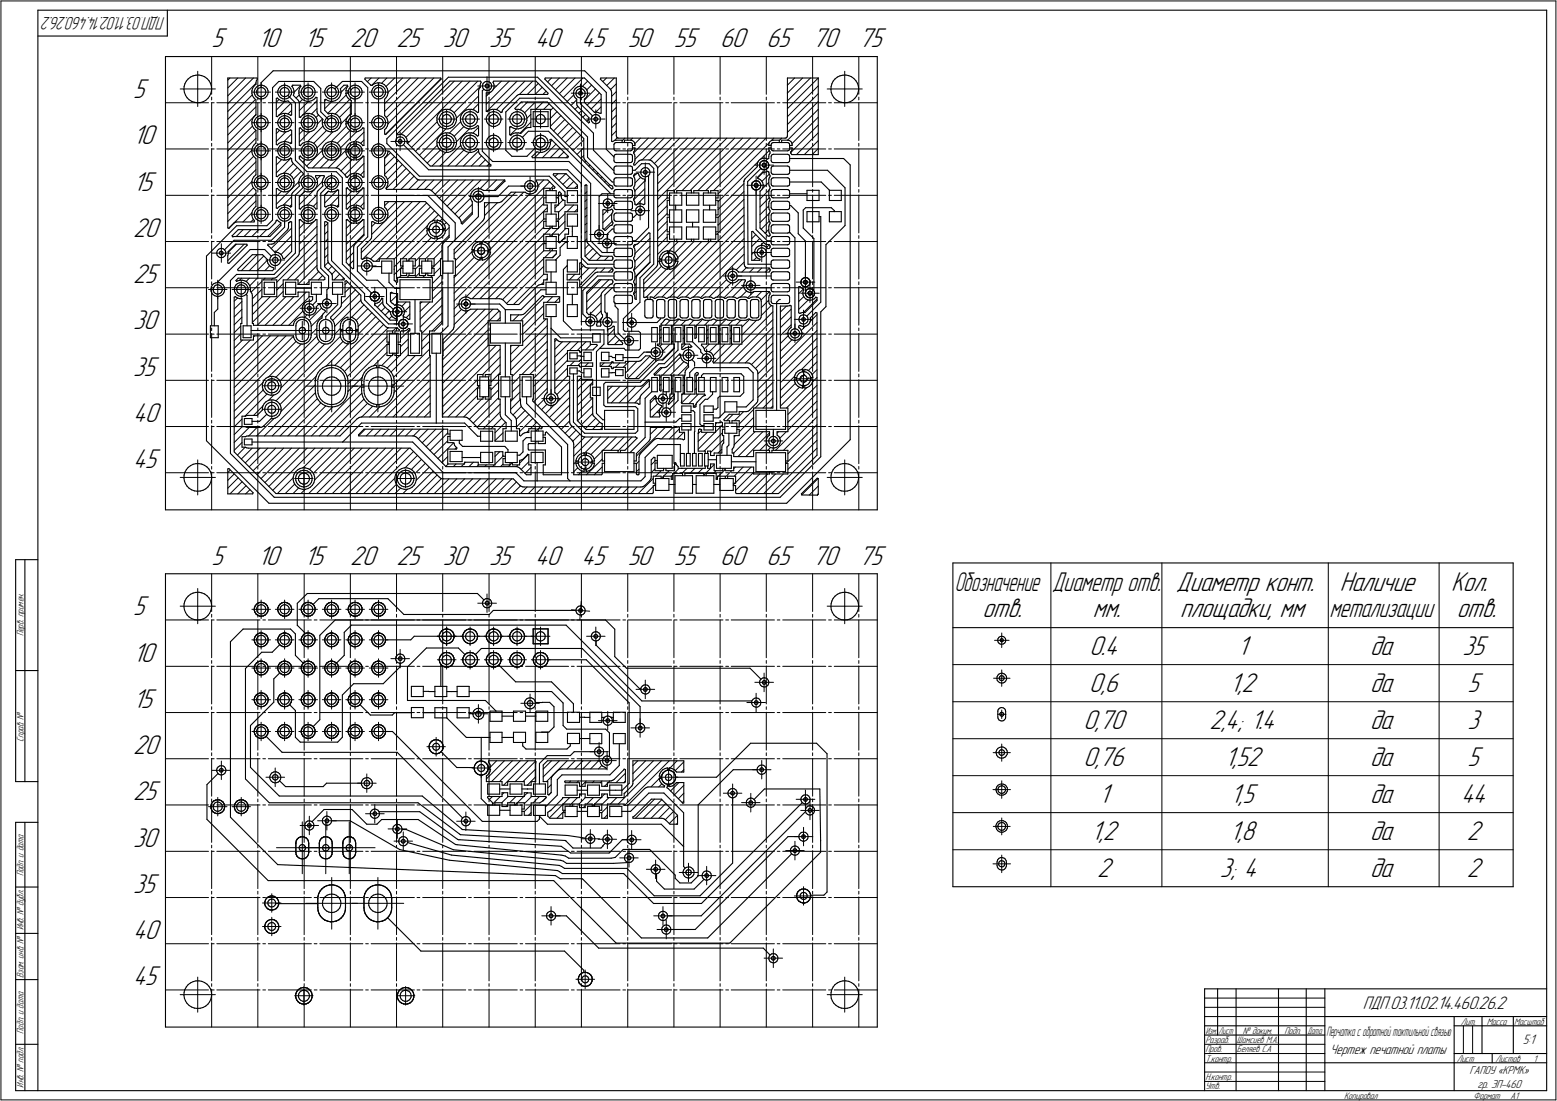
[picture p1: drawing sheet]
<svg xmlns="http://www.w3.org/2000/svg" width="842mm" height="595mm" viewBox="0 0 842 595" stroke-linecap="round" stroke-linejoin="round" font-family="sans-serif">
<defs><g id="words">
<g font-size="15.6">
<text x="114" y="26">5</text>
<text x="139" y="26">10</text>
<text x="164" y="26">15</text>
<text x="189" y="26">20</text>
<text x="214" y="26">25</text>
<text x="239" y="26">30</text>
<text x="264" y="26">35</text>
<text x="289" y="26">40</text>
<text x="314" y="26">45</text>
<text x="339" y="26">50</text>
<text x="364" y="26">55</text>
<text x="389" y="26">60</text>
<text x="414" y="26">65</text>
<text x="439" y="26">70</text>
<text x="464" y="26">75</text>
<text x="72" y="53">5</text>
<text x="72" y="78">10</text>
<text x="72" y="103">15</text>
<text x="72" y="128">20</text>
<text x="72" y="153">25</text>
<text x="72" y="178">30</text>
<text x="72" y="203">35</text>
<text x="72" y="228">40</text>
<text x="72" y="253">45</text>
<text x="114" y="305">5</text>
<text x="139" y="305">10</text>
<text x="164" y="305">15</text>
<text x="189" y="305">20</text>
<text x="214" y="305">25</text>
<text x="239" y="305">30</text>
<text x="264" y="305">35</text>
<text x="289" y="305">40</text>
<text x="314" y="305">45</text>
<text x="339" y="305">50</text>
<text x="364" y="305">55</text>
<text x="389" y="305">60</text>
<text x="414" y="305">65</text>
<text x="439" y="305">70</text>
<text x="464" y="305">75</text>
<text x="636" y="319">Диаметр конт.</text>
<text x="725" y="319">Наличие</text>
<text x="785" y="319">Кол.</text>
<text x="72" y="333">5</text>
<text x="531" y="333">отв.</text>
<text x="591" y="333">мм.</text>
<text x="638" y="333">площадки, мм</text>
<text x="788" y="333">отв.</text>
<text x="589" y="354">0.4</text>
<text x="669" y="354">1</text>
<text x="741" y="354">да</text>
<text x="791" y="354">35</text>
<text x="72" y="358">10</text>
<text x="589" y="374">0,6</text>
<text x="665" y="374">1,2</text>
<text x="741" y="374">да</text>
<text x="794" y="374">5</text>
<text x="72" y="383">15</text>
<text x="586" y="394">0,70</text>
<text x="654" y="394">2,4; 1.4</text>
<text x="741" y="394">да</text>
<text x="794" y="394">3</text>
<text x="72" y="408">20</text>
<text x="586" y="414">0,76</text>
<text x="662" y="414">1,52</text>
<text x="741" y="414">да</text>
<text x="794" y="414">5</text>
<text x="72" y="433">25</text>
<text x="594" y="434">1</text>
<text x="666" y="434">1,5</text>
<text x="741" y="434">да</text>
<text x="790" y="434">44</text>
<text x="590" y="454">1,2</text>
<text x="665" y="454">1,8</text>
<text x="741" y="454">да</text>
<text x="793" y="454">2</text>
<text x="72" y="458">30</text>
<text x="593" y="474">2</text>
<text x="660" y="474">3; 4</text>
<text x="741" y="474">да</text>
<text x="793" y="474">2</text>
<text x="72" y="483">35</text>
<text x="72" y="508">40</text>
<text x="72" y="533">45</text>
</g>
<g font-size="15.3">
<text x="569" y="319">Диаметр отв.</text>
<text x="719" y="333">метализации</text>
</g>
<text font-size="15.1" x="516" y="319">Обозначение</text>
<text font-size="10.4" x="737" y="545">ПДП03.11.02.14.460.26.2</text>
<text font-size="10.3" x="89" y="9" transform="rotate(-180 89 9)">ПДП03.11.02.14.460.26.2</text>
<g font-size="7.8">
<text x="720" y="570">Чертеж печатной платы</text>
<text x="824" y="565">5:1</text>
</g>
<text font-size="7.5" x="717" y="560">Перчатка с обратной тактильной связью</text>
<g font-size="6.6">
<text x="795" y="580">ГАПОУ «КРМК»</text>
<text x="799" y="588">гр. ЭП-460</text>
</g>
<g font-size="5.4">
<text x="13" y="344" transform="rotate(-90 13 344)">Перв. примен.</text>
<text x="13" y="401" transform="rotate(-90 13 401)">Справ. №</text>
<text x="13" y="474" transform="rotate(-90 13 474)">Подп. и дата</text>
<text x="13" y="503" transform="rotate(-90 13 503)">Инв. № дубл.</text>
<text x="13" y="529" transform="rotate(-90 13 529)">Взам. инв. №</text>
<text x="790" y="554">Лит.</text>
<text x="804" y="554">Масса</text>
<text x="819" y="554">Масштаб</text>
<text x="13" y="559" transform="rotate(-90 13 559)">Подп. и дата</text>
<text x="652" y="564">Разраб.</text>
<text x="669" y="564">Шамсиев М.А.</text>
<text x="672" y="559">№ докум.</text>
<text x="695" y="559">Подп.</text>
<text x="652" y="569">Пров.</text>
<text x="669" y="569">Беляев С.А</text>
<text x="652" y="574">Т.контр.</text>
<text x="788" y="574">Лист</text>
<text x="809" y="574">Листов</text>
<text x="829" y="574">1</text>
<text x="13" y="588" transform="rotate(-90 13 588)">Инв. № подл.</text>
<text x="652" y="584">Н.контр.</text>
<text x="652" y="589">Утв.</text>
<text x="727" y="594">Копировал</text>
<text x="797" y="594">Формат</text>
<text x="817" y="594">A1</text>
</g>
<g font-size="5.3">
<text x="652" y="559">Изм.</text>
<text x="659" y="559">Лист</text>
<text x="707" y="559">Дата</text>
</g>
<g font-size="3">
<text x="77" y="9" transform="rotate(180 77 9)">.</text>
<text x="751" y="545">.</text>
</g>
</g></defs>
<g fill="none" stroke="#000" stroke-width=".59">
<path d="M20 6v584zM20 6h817zM20 19h71zM91 6v13zM837 6v584zM89 31h385zM89 31v245zM148 38h168zM316 38l12 12zM474 31v245zM99 48l1 2zM100 47l-1 1z"/>
<path d="M100 50v1zM100 45v2zM100 51l1 2zM101 44l-1 1zM101 53l1 1zM102 43l1-1zM102 43l-1 1zM102 54l2 1zM103 42l1-1zM104 55h1zM104 41h2zM105 55l2 1z"/>
<path d="M106 41h2zM107 56l1-1zM108 41h1zM108 55h2zM109 41h2zM110 55l1-1zM111 41l1 1zM111 54l1-1zM112 42l1 2zM113 44l1 1zM113 52l-1 1zM114 45v1z"/>
<path d="M114 50l-1 2zM114 46v2zM114 49v1zM114 48v1zM123 42v81zM123 42h16zM136 49v1zM136 50l1 2zM137 48l-1 1zM137 52v1zM137 47v1zM137 53l1 1z"/>
<path d="M137 50l1 1zM138 49l-1 1zM138 51v1zM138 48v1zM138 46h.1M138 46l-1 1zM138 54h.1M138 45v1zM138 54v8zM138 52l1 1zM139 44l-1 1zM139 47l1-1z"/>
<path d="M139 47l-1 1zM139 50v1zM139 49v1zM139 42v1zM139 51l1 1zM139 43v1zM139 53h1zM139 48h1zM139 48v1zM140 52h.1M140 46h1zM140 48l1-1z"/>
<path d="M140 53l1 1zM140 52h1zM141 46h1zM141 47h1zM141 54l1-1zM141 52h1zM141 45l7-7zM141 45v2zM141 52v12zM142 46h1zM142 47l1 1zM142 52h1z"/>
<path d="M142 53h1zM143 48h.1M143 46l1 1zM143 48l1 1zM143 53l1-1zM144 51l-1 1zM144 49v1zM144 47l1 1zM144 50v1zM145 48v1zM145 51l-1 1zM145 49v1z"/>
<path d="M145 50v1zM147 47v72zM147 47l4-3zM149 53v10zM149 53h1zM150 53l1 1zM150 50l1 1zM150 49v1zM151 51v1zM151 48l-1 1zM151 44h19zM151 54h1z"/>
<path d="M151 52l1 1zM151 47l1-1zM151 47v1zM151 50l1 1zM152 49l-1 1zM152 51v1zM152 53h1zM152 48h1zM152 48v1zM152 54l1 1zM152 52h1zM152 46h1z"/>
<path d="M153 48l1-1zM153 53l1 1zM153 52h1zM153 55h2zM153 46h1zM154 47h.1M154 54l1-1zM154 52h1zM154 46h2zM154 47l1 1zM155 55h1zM155 52h1z"/>
<path d="M155 53h1zM155 48h1zM156 46v1zM156 52l4 4zM156 55l2 1zM156 48v1zM156 53l1-1zM156 51v1zM156 49v1zM156 47l1 1zM156 50v1zM157 48l1 1z"/>
<path d="M157 51v1zM158 49v1zM158 56v6zM158 50l-1 1zM158 47h.1M158 47l1 1zM158 46v1zM158 46h4zM159 52l2 2zM159 48v1zM159 50v2zM159 49v1z"/>
<path d="M160 56v31zM161 54l1 1zM162 49v1zM162 50v2zM162 55v1zM162 56v7zM162 48v1zM162 52l1 1zM162 46l1 1zM163 47h.1M163 47l-1 1zM163 53l1 1z"/>
<path d="M163 50v1zM163 49v1zM163 51l1 1zM163 48v1zM164 54h1zM164 52l1 1zM164 47l1-1zM164 47l-1 1zM164 50v1zM164 49v1zM164 51l1 1zM165 53h1z"/>
<path d="M165 48h.1M165 48l-1 1zM165 54l1 1zM165 52h1zM165 46h1zM165 48l1-1zM166 53l1 1zM166 52h1zM166 55h1zM166 46h1zM166 47h1zM167 54l1-1z"/>
<path d="M167 52h1zM167 46h1zM167 47l1 1zM167 55l2-1zM168 52h.1M168 53h1zM168 48h1zM168 46l1 1zM169 54h1zM169 48v1zM169 53l1-1zM169 51l-1 1z"/>
<path d="M169 49v1zM169 47l1 1zM169 50v1zM170 44l3 4zM170 54l1-1zM170 48v1zM170 51v1zM170 49v1zM170 50v1zM171 53h.1M171 53v7zM173 48v12z"/>
<path d="M176 60l2 2zM176 54v6zM176 54h.1M176 50v1zM176 49v1zM176 51l1 1zM176 48v1zM176 54h1zM177 52v1zM177 47l1-1zM177 47l-1 1zM177 50v1z"/>
<path d="M177 49v1zM177 51l1 1zM177 53h1zM177 48h1zM177 48v1zM177 54l2 1zM178 52h.1M178 46h1zM178 48l1-1zM178 53l1 1zM178 52h1zM179 55h1z"/>
<path d="M179 46h1zM179 47h1zM179 54l2-1zM179 52h1zM180 46h1zM180 47l1 1zM180 55l1-1zM180 52h1zM181 53h1zM181 48h.1M181 46l1 1zM181 48l4-4z"/>
<path d="M181 54h1zM181 48l1 1zM182 53v-1zM182 51l-1 1zM182 49v1zM182 47l1 1zM182 50v1zM182 54l1-1zM183 48v1zM183 51l-1 1zM183 49v1zM183 50v1z"/>
<path d="M184 52l-1 1zM184 48v1zM184 48l2-2zM184 50v2zM184 49v1zM185 44h11zM186 46h2zM187 49h1zM187 50h.1M187 50v2zM187 50h1zM187 48v1z"/>
<path d="M187 52l1 1zM188 46v1zM188 47h.1M188 47l-1 1zM188 53l1 1zM188 50l1 1zM188 49v1zM189 51v1zM189 48l-1 1zM189 54h1zM189 52l1 1zM190 50h.1"/>
<path d="M189 47l1-1zM189 47v1zM190 50v1zM190 49v1zM190 51v1zM190 54v8zM190 53h1zM190 48h1zM190 48v1zM190 52h1zM190 46h1zM191 48l1-1z"/>
<path d="M191 53l1 1zM191 52h1zM191 46h2zM192 47h1zM192 54l1-1zM192 52h1zM192 52v11zM193 46h1zM193 47v1zM193 52h1zM193 53h1zM193 48h1z"/>
<path d="M194 46l1 1zM194 48v1zM194 53l1-1zM194 51v1zM194 49l1 1zM195 47v1zM195 50l-1 1zM195 48l1 1zM196 51l-1 1zM196 44l3 3zM196 49v1zM196 50v1z"/>
<path d="M197 43l3 3zM198 42l-1 1zM198 42h40zM199 47v81zM200 46h.1M200 46h1zM201 50v1zM201 49v1zM201 51l1 1zM202 48l-1 1zM202 46l1-1zM202 46h-1z"/>
<path d="M202 52l1 1zM202 47l1-1zM202 47v1zM202 50l1 1zM202 49v1zM203 51v1zM203 53h1zM203 48h.1M203 48l-1 1zM203 45h1zM203 52h1zM203 46h1z"/>
<path d="M203 48l1-1zM204 53l1 1zM204 52h1zM204 45h1zM204 46h1zM204 47h1zM205 54l1-1zM205 52h1zM205 54v9zM205 46h1zM205 47l1 1zM205 45h2z"/>
<path d="M206 52h.1M206 53h1zM206 48h1zM206 46l1 1zM207 45l1 1zM207 48v1zM207 53l1-1zM207 51l-1 1zM207 49v1zM207 47l1 1zM207 50v1zM208 46l1 1z"/>
<path d="M208 54v8zM208 54l1-1zM208 48v1zM208 51v1zM208 49l1 1zM209 50l-1 1zM209 47v1zM209 52v1zM209 48l1 1zM210 50l-1 2zM210 49v1zM238 42l1 1z"/>
<path d="M239 43l-30 30zM240 59h1zM241 59h1zM242 59h2zM242 42h49zM243 44h17zM244 59l1 1zM252 59h2zM254 59h1zM255 59h1zM256 59l2 1zM259 49v12z"/>
<path d="M259 48v1zM259 48h.1M260 46v1zM260 47h.1M260 47l-1 1zM260 44h.1M260 45v1zM260 44v1zM261 49v33zM261 49l1-1zM261 47v1zM261 46v1z"/>
<path d="M261 45v1zM261 48h1zM262 48l1 1zM262 44h1zM262 44l-1 1zM262 46v1zM262 47h1zM263 46v-1zM263 46h-1zM263 49h1zM263 44h1zM263 47h.1"/>
<path d="M263 50v10zM263 50h1zM263 45l1 1zM263 47h1zM264 44h1zM264 49h.1M264 46h.1M264 50h1zM264 47h.1M264 46v1zM264 49l1-1zM265 44v1z"/>
<path d="M265 59h1zM265 50h1zM265 45l1 1zM266 46h.1M266 47l-1 1zM266 46v1zM266 59h2zM266 49v1zM267 44v1zM267 48l-1 1zM267 45v1zM267 44h.1"/>
<path d="M267 44h23zM267 47v1zM267 46v1zM268 59h1zM269 59l1 1zM272 60v1zM272 59l8-7zM272 59v1zM278 59h1zM278 59l4-4zM279 59h.1M279 59h1z"/>
<path d="M280 52v-1zM280 51h1zM280 59h2zM281 51h15zM281 53h16zM282 59l1 1zM282 55h14zM287 59h11zM287 59v10zM290 44l6 6zM291 42l30 30zM295 43l23 23z"/>
<path d="M295 42v1zM295 42h21zM296 55l20 20zM296 50v1zM297 53l21 21zM298 59v10zM310 50v1zM310 51v1zM310 49v1zM310 52l1 1zM311 48l-1 1zM311 53h1z"/>
<path d="M311 51l1 1zM312 50l-1 1zM312 47h1zM312 47l-1 1zM312 53h.1M312 49v1zM312 52h.1M312 54v2zM312 56v1zM312 57l1 1zM312 52l1 1zM313 47h1z"/>
<path d="M313 58l3 3zM313 48h.1M313 48l-1 1zM313 50v1zM313 51h.1M313 50l1-1zM313 50h.1M313 53h1zM313 48h1zM313 51h1zM314 47h.1M314 49v1z"/>
<path d="M314 53v3zM314 56l4 4zM314 51h1zM314 48h1zM314 53h1zM314 50h1zM314 47h1zM315 50h.1M315 51h.1M315 50v1zM315 53l1-1zM315 48l1 1z"/>
<path d="M315 47h1zM316 49v1zM316 55l3 3zM316 54v1zM316 54h.1M316 42l9 9zM316 53h1zM316 47l1 1zM316 50h.1M316 51v1zM316 50v1zM317 48v1z"/>
<path d="M317 52v1zM317 49l1 1zM318 60l2 3zM318 51l-1 1zM318 50v1zM319 58l2 3zM325 43l5 5zM325 42v1zM325 42h8zM325 51v10zM328 50v31zM330 48l1 1z"/>
<path d="M331 49v1zM331 50v26zM333 42v31zM426 42v31zM426 42h17zM443 42v42zM449 48l1 2zM449 47v1zM450 50v1zM450 45l-1 2zM450 51l1 2zM451 44l-1 1z"/>
<path d="M451 53l1 1zM452 43l1-1zM452 43l-1 1zM452 54l2 1zM453 42l1-1zM454 55h1zM454 41h2zM455 55l2 1zM456 41h1zM457 56l1-1zM457 41h2zM458 55h2z"/>
<path d="M459 41h2zM460 55l1-1zM461 41l1 1zM461 54l1-1zM462 42l1 2zM463 44l1 1zM463 52l-1 1zM464 45v1zM464 50l-1 2zM464 46v2zM464 49v1zM464 48v1z"/>
<path d="M136 66v1zM136 67l1 1zM137 64l-1 2zM137 68v1zM137 80l-1 1zM137 63v1zM137 69l1 1zM137 78v2zM137 67l1 1zM138 66l-1 1zM138 68v1zM138 80v1z"/>
<path d="M138 65v1zM138 62h.1M138 62l-1 1zM138 70h.1M138 77h.1M138 77l-1 1zM138 70v7zM138 69h1zM139 79l1-1zM139 79l-1 1zM139 64l1-1zM139 64l-1 1z"/>
<path d="M139 66v1zM139 66h.1M139 67l1 1zM139 69l1 1zM139 65l1-1zM139 65v1zM140 68v1zM140 78h1zM140 63h1zM140 79h1zM140 64h1zM140 70h1z"/>
<path d="M140 69h1zM141 78h1zM141 63h1zM141 79h1zM141 64h1zM141 70h1zM141 69h1zM141 69v10zM142 78h1zM142 79h1zM142 63h1zM142 64h1z"/>
<path d="M142 69l1-1zM142 70l1-1zM143 79v1zM143 64v1zM143 78l1 1zM143 63h1zM143 65l1 1zM143 69h1zM144 67l-1 1zM144 66v1zM144 79l1 1zM144 63l1 1z"/>
<path d="M144 67h.1M145 80v1zM145 64v1zM145 68l-1 1zM145 65v2zM145 67v1zM149 63h1zM149 78h1zM149 70v8zM149 70h1zM150 70h1zM150 67l1 1z"/>
<path d="M150 66v1zM151 68v1zM151 80l-1 1zM151 65l-1 1zM151 62h1zM151 62l-1 1zM151 70l1 1zM151 77h1zM151 77l-1 1zM151 69h1zM151 79l1-1zM151 79v1z"/>
<path d="M151 64l1-1zM151 64v1zM151 66l1 1zM152 66h-1zM152 67v1zM152 69l1 1zM152 65l1-1zM152 65v1zM152 62l1-1zM152 71h1zM152 77h1zM152 68l1 1z"/>
<path d="M152 78h1zM152 63h1zM153 79h1zM153 64h1zM153 70h1zM153 69h1zM153 61h2zM153 71h2zM153 77h2zM153 78h1zM153 63h1zM154 79h.1"/>
<path d="M154 64h.1M154 70h1zM154 69h1zM154 78h2zM154 79h1zM154 63h2zM154 64h1zM155 61l1 1zM155 71h1zM155 77h1zM155 69l1-1zM155 70l1-1z"/>
<path d="M155 79l1 1zM155 64l1 1zM156 78v1zM156 63h.1M156 62h1zM156 71l1-1zM156 77h1zM156 65v1zM156 69h1zM156 67v1zM156 66v1zM156 79l1 1z"/>
<path d="M156 63l1 1zM156 67h.1M157 62h.1M157 70h.1M157 78h.1M157 62h1zM157 70h1zM157 78l1-1zM157 80l1 1zM157 64l1 1zM157 68v1zM158 65v2z"/>
<path d="M158 70v7zM158 67l-1 1zM162 79h.1M162 69v10zM162 69h.1M162 63h.1M163 78h.1M163 69l1 1zM163 63h.1M163 67v1zM163 66v1zM163 68l1 1z"/>
<path d="M163 80v1zM163 65v1zM164 77h1zM164 77l-1 1zM164 70l1 1zM164 62h1zM164 62l-1 1zM164 69h1zM164 79l1-1zM164 79l-1 1zM164 64l1-1zM164 64l-1 1z"/>
<path d="M164 66v1zM164 66h.1M164 67l1 1zM165 69l1 1zM165 65v-1zM165 65l-1 1zM165 77h1zM165 71h1zM165 62l1-1zM165 68l1 1zM165 78h1zM165 63h1z"/>
<path d="M165 79h1zM165 64h1zM166 70h1zM166 69h1zM166 77h1zM166 71h1zM166 61h1zM166 78h1zM166 63h1zM166 79h1zM166 64h1zM167 70h1z"/>
<path d="M167 69h1zM167 78h1zM167 79h1zM167 63h1zM167 64h1zM167 77h2zM167 71h2zM167 61l2 1zM168 69v-1zM168 70l1-1zM168 79l1 1zM168 64l1 1z"/>
<path d="M168 78l1 1zM168 63h1zM169 77h1zM169 71l1-1zM169 62h1zM169 65v1zM169 69h1zM169 67l-1 1zM169 66v1zM169 79l1 1zM169 63l1 1zM169 67h.1"/>
<path d="M170 77l1 1zM170 70l1-1zM170 62l1 1zM170 80v1zM170 64v1zM170 68v1zM170 65v2zM170 67v1zM171 78v2zM171 63v1zM171 80l1 1zM171 68v1z"/>
<path d="M171 64l1 2zM171 60l1 1zM172 61v1zM172 67l-1 1zM172 66v1zM172 62l3 3zM173 60l5 5zM174 66v1zM174 67l1 1zM175 65l-1 1zM175 68v1zM175 80l-1 1z"/>
<path d="M175 69l1 1zM175 78v2zM176 67v1zM176 66v1zM176 68l1 1zM176 80v1zM176 65v1zM176 70l1 1zM176 77h1zM176 77l-1 1zM177 69h.1M177 79l1-1z"/>
<path d="M177 79l-1 1zM177 64l1-1zM177 64l-1 1zM177 66v1zM177 66h.1M177 67l1 1zM177 69l1 1zM177 65l1-1zM177 65v1zM177 71h2zM177 77h2zM178 62l1-1z"/>
<path d="M178 68v1zM178 78h1zM178 63h1zM178 79h1zM178 64h1zM178 70h1zM178 69h1zM179 71h1zM179 61h1zM179 77h1zM179 78h1zM179 63h1z"/>
<path d="M179 79h1zM179 64h1zM179 70h2zM179 69h1zM180 78h1zM180 79h1zM180 63h1zM180 64h1zM180 71h1zM180 61l1 1zM180 77h1zM180 69l1-1z"/>
<path d="M181 70l1-1zM181 79v1zM181 64v1zM181 78l1 1zM181 63h1zM181 71l1-1zM181 62h1zM181 77h1zM181 65l1 1zM182 69h.1M182 67l-1 1zM182 66v1z"/>
<path d="M182 79l1 1zM182 63l1 1zM182 67h.1M182 70l1-1zM182 62l1 1zM182 77l1 1zM183 80v1zM183 64v1zM183 68l-1 1zM183 65v2zM183 67v1zM183 63l1 1z"/>
<path d="M183 78l1 2zM184 68l-1 1zM184 64v2zM184 80v1zM184 67v1zM184 66v1zM187 66h1zM187 67h1zM187 67h.1M187 67v1zM187 64v2zM187 68l1 1z"/>
<path d="M187 80v1zM188 63l-1 1zM188 69l1 1zM188 78l-1 2zM188 67l1 1zM188 66v1zM189 68v1zM189 80l-1 1zM189 65l-1 1zM189 62h1zM189 62l-1 1zM189 70l1 1z"/>
<path d="M189 77h1zM189 77l-1 1zM189 69h1zM189 79l1-1zM189 79v1zM189 64l1-1zM189 64v1zM190 66v1zM190 66h.1M190 67v1zM190 69l1 1zM190 65l1-1z"/>
<path d="M190 65v1zM190 71h1zM190 77h1zM190 68l1 1zM190 78h1zM190 63h1zM191 79h1zM191 64h1zM191 70h1zM191 69h1zM191 70v1zM191 77v2z"/>
<path d="M191 78h2zM191 63h2zM192 79h1zM192 64h1zM192 70h1zM192 69h1zM193 78h1zM193 79h.1M193 63h1zM193 64h.1M193 70v1zM193 71h1z"/>
<path d="M193 77h1zM193 77v2zM193 69l1-1zM193 70l1-1zM193 79l1 1zM193 64l1 1zM194 78l1 1zM194 63h1zM194 71l1-1zM194 77h1zM194 65v1zM194 69h1z"/>
<path d="M194 67v1zM194 66l1 1zM195 79v1zM195 63v1zM195 67h-1zM195 70l1-1zM195 77l1 1zM195 80l1 1zM195 64l1 1zM196 68l-1 1zM196 65v2zM196 67v1z"/>
<path d="M196 79h.1M196 69h.1M196 69h1zM196 79h1zM197 69v10zM201 67v1zM201 66v1zM201 68l1 1zM202 80l-1 1zM202 65l-1 1zM202 69h1zM202 79l1-1z"/>
<path d="M202 79v1zM202 64l1-1zM202 64v1zM202 66l1 1zM202 66h.1M203 67v1zM203 69l1 1zM203 65v-1zM203 65l-1 1zM203 68l1 1zM203 78h1zM203 63h1z"/>
<path d="M203 79h1zM203 64h1zM204 70h1zM204 69h1zM204 78h1zM204 63h1zM204 79h1zM204 64h1zM205 70h1zM205 69h1zM205 70v8zM205 78h1z"/>
<path d="M205 79h1zM205 63h1zM205 64h1zM206 69v-1zM206 70l1-1zM206 79l1 1zM206 64l1 1zM206 78l1 1zM206 63h1zM207 65v1zM207 69h1zM207 67l-1 1z"/>
<path d="M207 66v1zM207 79l1 1zM207 63l1 1zM207 67h.1M208 72l1 1zM208 70v2zM208 70l1-1zM208 62l1 1zM208 80v1zM208 64v1zM208 68v1zM208 65l1 2z"/>
<path d="M209 67l-1 1zM209 63v1zM209 78l18 17zM209 75v3zM209 75l33-33zM209 68v1zM209 64l1 2zM210 67l-1 1zM210 66v1zM214 77v1zM214 76v1zM214 75v1z"/>
<path d="M214 78h1zM215 72v1zM215 72l28-28zM215 78l1 1zM215 74h1zM215 74l-1 1zM215 73h1zM215 76v1zM215 77h1zM216 76v-1zM216 76h-1zM216 79h1z"/>
<path d="M216 74h1zM216 77h.1M216 73h1zM216 75l1 1zM216 77h1zM217 74h1zM217 79h1zM217 76h.1M217 73h1zM217 77h.1M217 76v1zM218 79v-1z"/>
<path d="M218 74v1zM218 73h1zM218 78l14 14zM218 75l1 1zM219 73v1zM219 76h.1M219 77l-1 1zM219 76v1zM219 74l1 1zM220 75v1zM220 77l13 13zM220 77h.1"/>
<path d="M220 76v1zM236 64v1zM236 65l1 1zM236 76v2zM236 78l1 1zM237 62l-1 2zM237 66v2zM237 75l-1 1zM237 79v1zM237 61v1zM237 68l1 1zM237 74v1z"/>
<path d="M238 77v1zM238 65v1zM238 76v1zM238 63v2zM238 78v2zM238 66v1zM238 75v1zM238 62v1zM238 60l2-1zM238 60l-1 1zM238 69h2zM238 73l2-1z"/>
<path d="M238 73l-1 1zM238 80h1zM238 67l1 1zM239 74l1-1zM239 74l-1 1zM239 61h1zM239 61l-1 1zM239 78h.1M239 65v1zM239 77v1zM239 68h1zM239 64v1z"/>
<path d="M239 76v1zM239 78l1 1zM239 63v1zM239 66h1zM240 69l1 1zM240 72h1zM240 73h1zM240 61l1-1zM240 79l1 1zM240 66l1 1zM240 75h1zM240 75l-1 1z"/>
<path d="M240 62h1zM240 62l-1 1zM240 68h1zM241 70h1zM241 72h1zM241 73h1zM241 80h1zM241 60h1zM241 67h1zM241 75h1zM241 62h1zM241 68h2z"/>
<path d="M242 75h1zM242 80l1-1zM242 62h1zM242 67h1zM242 73h1zM242 60l1 1zM242 70l2-1zM242 72h2zM243 68h1zM243 79h.1M243 67v-1zM243 75h.1"/>
<path d="M243 62v1zM243 73l1 1zM243 61h1zM243 75l1 1zM243 63h1zM244 68l1-1zM244 69h1zM244 72l1 1zM244 76v1zM244 78l-1 1zM244 63v1zM244 65l-1 1z"/>
<path d="M244 77v1zM244 77h.1M244 64v1zM244 64h.1M244 74l1 1zM244 61l1 1zM245 69l1-1zM245 60l1 1zM245 73l1 1zM245 75v1zM245 62v1zM245 79v1z"/>
<path d="M245 66v1zM245 76l1 1zM245 63l1 1zM246 78l-1 1zM246 65l-1 1zM246 77v1zM246 64v1zM246 61v1zM246 74v1zM246 66v2zM246 62l1 2zM246 79v1z"/>
<path d="M246 75l1 1zM247 65l-1 1zM247 64v1zM247 78l-1 1zM247 76v2zM249 64v1zM249 65v1zM249 76v2zM249 78v1zM249 62v2zM249 66l1 2zM249 75v1z"/>
<path d="M249 79l1 1zM250 61l-1 1zM250 68l1 1zM250 74l-1 1zM250 77l1 1zM250 65l1 1zM250 76v1zM250 63v2zM251 78v2zM251 66v1zM251 75l-1 1zM251 62l-1 1z"/>
<path d="M251 60l1-1zM251 60l-1 1zM251 69h1zM251 73l1-1zM251 73l-1 1zM251 80h1zM251 67l1 1zM252 74v-1zM252 74l-1 1zM252 61h.1M252 61l-1 1zM252 78h.1"/>
<path d="M252 65v1zM252 77v1zM252 68h1zM252 64v1zM252 76v1zM252 78l1 1zM252 63v1zM252 66h1zM252 69l2 1zM252 72h2zM252 73h2zM252 61l2-1z"/>
<path d="M253 79l1 1zM253 66l1 1zM253 75h1zM253 75l-1 1zM253 62h1zM253 62l-1 1zM253 68h1zM254 70h1zM254 72h1zM254 73h1zM254 80h1zM254 60h1z"/>
<path d="M254 67h1zM254 75h1zM254 62h1zM254 68h1zM255 75h.1M255 80v-1zM255 62h.1M255 67h.1M255 73h1zM255 60l1 1zM255 70l1-1zM255 72h1z"/>
<path d="M255 68h1zM255 79h1zM255 67l1-1zM255 75h1zM255 62l1 1zM256 73l1 1zM256 61h1zM256 75l1 1zM256 63h1zM256 68l1-1zM256 69h2zM256 72l2 1z"/>
<path d="M257 76v1zM257 78l-1 1zM257 63v1zM257 65l-1 1zM257 77v1zM257 77h.1M257 64v1zM257 64h.1M257 74l1 1zM257 61l1 1zM258 60v1zM258 69v-1z"/>
<path d="M258 73v1zM258 75v1zM258 62v1zM258 79l-1 1zM258 66l-1 1zM258 76v1zM258 63v1zM258 61h1zM258 68h1zM258 74l1-1zM258 78v1zM258 65v1z"/>
<path d="M258 77v1zM258 64v1zM259 68v5zM263 60h1zM263 77v1zM263 65v1zM263 76v1zM263 63v2zM263 78l1 2zM263 66l1 1zM264 75l-1 1zM264 62l-1 1z"/>
<path d="M264 60l1-1zM264 60h.1M264 80h1zM264 67l1 1zM264 74l1-1zM264 74v1zM264 61h1zM264 61v1zM264 78h1zM264 65l1 1zM265 77l-1 1zM265 68h1z"/>
<path d="M265 64l-1 1zM265 76v1zM265 78v1zM265 63v1zM265 66h.1M265 73h1zM265 61l1-1zM265 79l1 1zM265 66l1 1zM266 75h.1M266 75l-1 1zM266 62h.1"/>
<path d="M266 62l-1 1zM266 68h1zM266 73h1zM266 80h1zM266 60h1zM266 67h1zM266 75h1zM266 62h1zM267 68h1zM267 75h1zM267 80l1-1zM267 62h1z"/>
<path d="M267 67h1zM267 73h2zM267 60l2 1zM268 68h1zM268 79h1zM268 67l1-1zM268 75h1zM268 62l1 1zM269 73l1 1zM269 61h1zM269 75v1zM269 63h.1"/>
<path d="M269 68l1-1zM269 76v1zM269 78v1zM269 63v1zM269 65v1zM269 77v1zM269 77h.1M269 64v1zM269 64h.1M270 74v1zM270 61v1zM270 60l1 1z"/>
<path d="M270 75l1 1zM270 62l1 1zM271 79l-1 1zM271 66l-1 1zM271 76v1zM271 63v1zM271 61h1zM271 78v1zM271 65v1zM271 77v1zM271 64v1zM274 61v20z"/>
<path d="M274 61l7-8zM276 73h.1M276 69v4zM276 69v-1zM276 77v1zM276 65v1zM276 76v1zM276 63v2zM276 78l1 2zM276 66l1 1zM276 68h.1M276 75v1z"/>
<path d="M276 62v1zM276 73l2-1zM276 69h2zM277 80h.1M277 67v1zM277 74l1-1zM277 74l-1 1zM277 61h1zM277 61l-1 1zM277 78h1zM277 65l1 1zM277 77v1z"/>
<path d="M277 68h1zM277 64v1zM278 76l-1 1zM278 78v1zM278 63l-1 1zM278 66h.1M278 72h1zM278 69l1 1zM278 73h1zM278 61l1-1zM278 79l1 1zM278 66l1 1z"/>
<path d="M278 75h1zM278 75v1zM278 62h1zM278 62v1zM278 68h1zM279 72h1zM279 70h1zM279 73h1zM279 80h1zM279 60h1zM279 67h1zM279 75h1z"/>
<path d="M279 62h1zM279 68h2zM280 75h1zM280 80l1-1zM280 62h1zM280 67h1zM280 73h1zM280 60l1 1zM280 72h2zM280 70l2-1zM281 68h1zM281 79h1z"/>
<path d="M281 67l1-1zM281 75h1zM281 62l1 1zM281 73l1 1zM281 61h1zM282 75v1zM282 63h.1M282 68l1-1zM282 69h1zM282 76v1zM282 78v1zM282 63v1z"/>
<path d="M282 65v1zM282 77v1zM282 77h.1M282 64v1zM282 64h.1M282 74l1 1zM282 61l1 1zM283 69l1-1zM283 60l1 1zM283 75l1 1zM283 62l1 1zM283 79v1z"/>
<path d="M283 66v1zM284 76v1zM284 63v1zM284 78l-1 1zM284 65l-1 1zM284 77v1zM284 64v1zM284 61l1 1zM284 70l1-1zM284 70l-2 2zM285 66l-1 2zM285 62v2z"/>
<path d="M285 69h1zM285 65v1zM285 64v1zM286 69h1zM286 71l-3 3zM286 71h11zM288 77l1 1zM288 68h8zM288 60v8zM288 60h8zM288 76v1zM289 78v2z"/>
<path d="M289 75l-1 1zM289 80h1zM290 74l1-1zM290 74l-1 1zM290 78h.1M290 65v1zM290 77v1zM290 64v1zM290 76v1zM290 78l1 1zM290 63v1zM290 66h1z"/>
<path d="M291 73h1zM291 79l1 1zM291 66l1 1zM291 75h1zM291 75l-1 1zM291 62h1zM291 62l-1 1zM292 73h1zM292 80h1zM292 67h1zM292 75h1zM292 62h1z"/>
<path d="M293 75h1zM293 80v-1zM293 62h1zM293 67h.1M293 73h1zM293 79h1zM293 67l1-1zM294 75h.1M294 62v1zM294 73l1 1zM294 75l1 1zM294 63h1z"/>
<path d="M295 76v1zM295 78l-1 1zM295 63v1zM295 65l-1 1zM295 77v1zM295 77h.1M295 64v1zM295 64h.1M295 74l1 1zM296 75v1zM296 79l-1 1zM296 76v1z"/>
<path d="M296 78v1zM296 77v1zM296 60v8zM297 71l33 34zM297 79v1zM297 76h1zM297 76l1-1zM298 69v1zM298 78l-1 1zM298 76v2zM298 75l9 10zM298 70l33 32z"/>
<path d="M316 75v10zM316 61l3 3zM318 74v11zM318 66h1zM318 64v1zM318 65l1 1zM319 64h.1M319 66h.1M320 64v1zM320 65v1zM320 63v1zM320 66h1z"/>
<path d="M321 62h1zM321 62l-1 1zM321 66l1 1zM321 72v9zM321 64v1zM321 65h1zM322 61h.1M322 64v-1zM322 64h-1zM322 62h.1M322 67h.1M322 65h.1"/>
<path d="M322 61h1zM322 63h1zM322 65h1zM322 67h1zM322 62h1zM323 63v1zM323 61h1zM323 64h.1M323 65h.1M323 64v1zM323 62l1 1zM323 67l1-1z"/>
<path d="M324 61h1zM324 63h1zM325 61h.1M325 65l-1 1zM325 63v1zM325 64v1zM325 64h.1M331 76v1zM331 76h.1M331 76h1zM332 78v2zM332 78h.1"/>
<path d="M332 76h1zM333 77h.1M333 77l-1 1zM333 76h3zM333 77h8zM333 73v1zM333 74h1zM334 74v1zM334 75h1zM335 75h90zM336 76v1zM338 76h3z"/>
<path d="M338 76v1zM341 76h1zM341 77h.1M341 77l1 1zM342 76h1zM342 78h.1M342 80h1zM342 79h1zM342 78v2zM343 76v1zM343 77v1zM343 80h.1"/>
<path d="M343 78v1zM416 80h.1M416 78v1zM416 79h1zM416 80h1zM416 77v1zM416 76h1zM416 76v1zM417 78v2zM417 78h.1M417 76h1zM418 77h.1"/>
<path d="M418 77l-1 1zM418 76h3zM418 77h8zM421 76v1zM423 76h3zM423 76v1zM425 75h.1M425 75l1-1zM426 74h.1M426 73v1zM426 76h1zM426 77h.1"/>
<path d="M426 77l1 1zM427 76h1zM427 78h.1M427 80h1zM427 79h1zM427 78v2zM428 76v1zM428 77v1zM428 80h.1M428 78v1zM136 81v1zM136 82l1 1z"/>
<path d="M136 98v1zM136 99l1 2zM137 83v2zM137 97l-1 1zM137 85l1 1zM137 96v1zM137 99l1 1zM137 82l1 1zM138 98l-1 1zM138 81l-1 1zM138 83v1zM138 97v1z"/>
<path d="M138 86h.1M138 94h.1M138 95l-1 1zM138 86v8zM138 84l1 1zM139 96l1-1zM139 96l-1 1zM139 99v1zM139 82v1zM139 98v1zM139 81v1zM139 100h1z"/>
<path d="M139 83h1zM139 97h1zM139 97v1zM139 85h1zM139 80l1-1zM139 80v1zM140 83v1zM140 95h1zM140 97l1-1zM140 85h1zM140 84h1zM141 95h1z"/>
<path d="M141 96h1zM141 85h1zM141 84h1zM141 84v12zM142 95h1zM142 96l1 1zM142 84l1-1zM142 85h1zM143 97h.1M143 95l1 1zM143 97l1 1zM143 80l1 1z"/>
<path d="M143 85l1-1zM144 100h-1zM144 83h-1zM144 98v1zM144 81v1zM144 96l1 1zM144 99v1zM144 82v1zM145 97v1zM145 100l-1 1zM145 83l-1 1zM145 98v1z"/>
<path d="M145 81v1zM145 99v1zM145 82v1zM149 95l1 1zM149 85v10zM149 85h1zM150 85l1 1zM150 99l1 1zM150 82l1 1zM150 98v1zM150 81v1zM151 83v1z"/>
<path d="M151 97l-1 1zM151 86h1zM151 95l1-1zM151 95l-1 1zM151 84l1 1zM151 96l1-1zM151 96v1zM151 99l1 1zM151 82l1 1zM152 98l-1 1zM152 81l-1 1zM152 100h.1"/>
<path d="M152 83h.1M152 97h1zM152 97v1zM152 85h1zM152 80l1-1zM152 80v1zM152 86l1 1zM152 94h1zM152 83l1 1zM152 95h1zM153 97l1-1zM153 85h1z"/>
<path d="M153 84h1zM153 87h2zM153 94h2zM153 95h1zM154 96h.1M154 85h1zM154 84h1zM154 95h2zM154 96l1 1zM155 87l1-1zM155 94h1zM155 84l1-1z"/>
<path d="M155 85h1zM155 97h1zM156 95v1zM156 86h1zM156 94l1 1zM156 97v1zM156 80v1zM156 85l1-1zM156 100h.1M156 83h.1M156 98v1zM156 81v1z"/>
<path d="M156 96l1 1zM156 99v1zM156 82v1zM157 86h.1M157 95l1 1zM157 85l1 1zM157 97l1 1zM157 100v1zM157 83v1zM158 98v1zM158 81v1zM158 86v1z"/>
<path d="M158 87h.1M158 99l-1 1zM158 82l-1 1zM158 87v1zM158 96l1 1zM158 88l6 6zM159 97v1zM159 99v2zM159 98v1zM160 87l6 6zM162 98v1zM162 99v1z"/>
<path d="M162 86l5 5zM162 84v2zM162 84h.1M162 97v1zM163 96l-1 1zM163 85l1 1zM163 99v1zM163 82v1zM163 98v1zM163 81v1zM163 83l1 1zM163 97v1z"/>
<path d="M164 95v-1zM164 95l-1 1zM164 86h1zM164 84l1 1zM164 94h.1M164 96l1-1zM164 96l-1 1zM164 99v1zM164 82v1zM164 98v1zM164 81v1zM164 100h1z"/>
<path d="M164 83h1zM165 97h.1M165 97l-1 1zM165 85h1zM165 80v-1zM165 80l-1 1zM165 86l1 1zM165 83l1 1zM165 95h1zM165 97l1-1zM166 85h1zM166 84h1z"/>
<path d="M166 87h1zM166 95h1zM166 93h16zM166 96h1zM167 85h1zM167 84h1zM167 91h15zM167 95h1zM167 96l1 1zM167 87l2-1zM168 84v-1zM168 85h1z"/>
<path d="M168 97h1zM168 95l1 1zM169 86h1zM169 97v1zM169 80v1zM169 85l1-1zM169 100h-1zM169 83h-1zM169 98v1zM169 81v1zM169 96l1 1zM169 99v1z"/>
<path d="M169 82v1zM170 86l1-1zM170 97v1zM170 100v1zM170 83v1zM170 98v1zM170 81v1zM170 99v1zM170 82v1zM171 96h.1M171 96v1zM171 95v1z"/>
<path d="M171 95h4zM171 97l1 1zM171 83v2zM172 99l-1 2zM172 98v1zM172 82l-1 1zM172 81v1zM174 98v1zM174 99l1 1zM174 81v1zM174 82l1 1zM175 97l-1 1z"/>
<path d="M175 83v2zM175 95v1zM175 96v1zM175 85l1 1zM175 96h.1M176 99v1zM176 82v1zM176 98v1zM176 81v1zM176 83l1 1zM176 97v1zM176 86h1z"/>
<path d="M177 84v1zM177 96l1-1zM177 96l-1 1zM177 99v1zM177 82v1zM177 98v1zM177 81v1zM177 100h1zM177 83h1zM177 97h1zM177 97v1zM177 85h1z"/>
<path d="M177 80l1-1zM177 80v1zM177 86l2 1zM178 83v1zM178 95h1zM178 97l1-1zM178 85h1zM178 84h1zM179 87h1zM179 95h1zM179 96h1zM179 85h2z"/>
<path d="M179 84h1zM179 99l-6 5zM180 95h1zM180 96l1 1zM180 87l1-1zM180 84l1-1zM181 85h1zM181 97h.1M181 95l1 1zM181 86h1zM181 97l1 1zM181 80l1 1z"/>
<path d="M182 85v-1zM182 100h-1zM182 83h-1zM182 98v1zM182 81v1zM182 91h1zM182 96l1 1zM182 99v1zM182 82v1zM182 93l3 3zM182 86l1-1zM183 97v1z"/>
<path d="M183 91h.1M183 100l-1 1zM183 83l-1 1zM183 98v1zM183 81v1zM183 99v1zM183 82v1zM183 91l4 4zM184 83l-1 2zM184 82v1zM184 81v1zM185 96v47z"/>
<path d="M187 95h.1M187 81h3zM187 82h3zM187 82h.1M187 82v1zM187 95v1zM187 96h1zM187 83l1 2zM188 96h.1M188 85l1 1zM188 99l1 1zM188 82l1 1z"/>
<path d="M188 98v1zM188 81v1zM189 83v1zM189 97l-1 1zM189 95l1-1zM189 95l-1 1zM189 86h1zM189 84l1 1zM189 96l1-1zM189 96v1zM190 99v1zM190 82v1z"/>
<path d="M190 98v1zM190 81v1zM190 100h.1M190 83h.1M190 97h1zM190 97v1zM190 85h1zM190 80l1-1zM190 80v1zM190 94h1zM190 86l1 1zM190 83l1 1z"/>
<path d="M190 95h1zM191 97l1-1zM191 85h1zM191 84h1zM191 94v2zM191 84v3zM191 95h2zM192 96h1zM192 85h1zM192 84h1zM193 95h1zM193 96v1z"/>
<path d="M193 84v3zM193 87l1-1zM193 94h1zM193 94v2zM193 84l1-1zM193 85h1zM193 97h1zM194 95l1 1zM194 86h1zM194 94l1 1zM194 97v1zM194 80v1z"/>
<path d="M194 85l1-1zM194 100h.1M194 83h.1M194 98l1 1zM194 81l1 1zM195 96v1zM195 99l-1 1zM195 82l-1 1zM195 86l1-1zM195 95l1 1zM195 97l1 1zM196 100l-1 1z"/>
<path d="M196 83l-1 1zM196 98v1zM196 81v1zM196 99v1zM196 82v1zM196 96h.1M196 85h.1M196 84h1zM196 96h1zM197 84v12zM201 99v1zM201 82v1z"/>
<path d="M201 98v1zM201 81v1zM201 83l1 1zM202 97l-1 1zM202 84l1 1zM202 96l1-1zM202 96v1zM202 99l1 1zM202 82l1 1zM202 98v1zM202 81v1zM203 100h.1"/>
<path d="M203 83h.1M203 97h.1M203 97l-1 1zM203 85h1zM203 80v-1zM203 80l-1 1zM203 83l1 1zM203 95h1zM203 97l1-1zM204 85h1zM204 84h1zM204 95h1z"/>
<path d="M204 96h1zM205 85h1zM205 84h1zM205 99v7zM205 96v3zM205 85v10zM205 95h1zM205 96l1 1zM206 84v-1zM206 85h1zM206 97h1zM206 95l1 1z"/>
<path d="M207 97v1zM207 80v1zM207 85l1-1zM207 100h-1zM207 83h-1zM207 98v1zM207 81v1zM207 96l1 1zM207 99v1zM207 82v1zM208 95l1 1zM208 85v10z"/>
<path d="M208 85h1zM208 97v1zM208 100v1zM208 83v1zM208 98l1 1zM208 81l1 1zM209 99l-1 1zM209 82l-1 1zM209 96v1zM209 97l1 1zM209 83v2zM210 99l-1 2z"/>
<path d="M210 98v1zM210 82l-1 1zM210 82h.1M210 82l15 15zM225 97h1zM226 97h1zM227 97h46zM227 95h70zM232 92h75zM233 90h32zM237 80l1 1zM238 81l2 1z"/>
<path d="M239 80l1 1zM240 82h1zM240 81h1zM241 82h1zM241 81h2zM242 82h2zM243 81h1zM244 81l1-1zM244 82l1-1zM245 81l1-1zM250 80l1 1zM251 81l1 1z"/>
<path d="M252 80l1 1zM252 82h2zM253 81h1zM254 82h1zM254 81h1zM255 82h1zM255 81h1zM256 81l1-1zM256 82l2-1zM258 81h.1M258 81h1zM259 81v1z"/>
<path d="M259 82v1zM259 83h.1M259 83l6 6zM261 82l5 5zM265 80l1 1zM265 89h1zM266 89l-1 1zM266 81h1zM266 87h42zM267 81h1zM268 81h1zM269 81l1-1z"/>
<path d="M273 98h.1M273 98l-5 5zM273 97v1zM274 81l3 3zM277 84h8zM277 80l1 1zM278 81h1zM279 81h2zM281 81h1zM282 81l1-1zM284 99v1zM285 98h.1"/>
<path d="M285 98l-1 1zM285 84l5-4zM285 98h1zM286 100v-1zM286 100h-1zM286 99h1zM286 98h1zM287 99h1zM287 98h1zM288 99v1zM288 85h.1M288 85l2-3z"/>
<path d="M288 85h19zM288 100v1zM288 98l1 1zM289 99v1zM289 100l1 1zM290 80l1 1zM290 98l1 1zM290 98h.1M290 97v1zM290 97h6zM290 82h2zM291 99v1z"/>
<path d="M291 100v1zM291 81h1zM292 82h1zM292 81h1zM293 82h1zM293 81h1zM294 81l1-1zM294 82l2-1zM296 81l1-1zM296 97l4 4zM297 95l9 9zM299 94l8 8z"/>
<path d="M299 94h.1M299 94h7zM306 94l6 6zM307 92l7 7zM307 85h.1M308 87l11 12zM314 99v40zM316 85v1zM316 86h.1M316 86l14 14zM317 100h.1M318 85l13 13z"/>
<path d="M319 99v31zM321 81l11 11zM328 81l4 4zM330 100h.1M331 98h1zM332 92h.1M332 84v3zM332 87h.1M332 80v1zM332 91v2zM332 93v1zM332 97v2z"/>
<path d="M332 99v1zM332 84h.1M332 87l1 1zM332 81h1zM332 90v1zM332 94h1zM332 97h.1M333 84v-1zM333 84h-1zM333 90h.1M333 90h-1zM333 96h.1"/>
<path d="M333 96l-1 1zM333 88h.1M333 81v1zM333 94h.1M333 88h8zM333 83h8zM333 82h8zM333 94h8zM333 90h8zM333 96h8zM341 88h1zM341 83v1z"/>
<path d="M341 82l1-1zM341 94h1zM341 90h.1M341 96h.1M341 84h1zM341 90h1zM341 96l1 1zM342 88v-1zM342 81h.1M342 94h.1M342 84h.1M342 90v1z"/>
<path d="M342 97h.1M342 87h.1M342 84v3zM342 80v1zM342 93v1zM342 91v2zM342 99v1zM342 97v2zM342 92h1zM343 96h.1M343 95v1zM343 95h.1"/>
<path d="M343 89h.1M343 88v1zM343 83v1zM343 82v1zM343 96v1zM343 94v1zM343 94h.1M343 88h.1M343 84h.1M343 81v1zM343 99v1zM343 97v2z"/>
<path d="M343 87v1zM343 84v3zM343 80v1zM343 94h1zM344 94h1zM345 94h.1M345 94l1 1zM346 95h.1M346 87h.1M346 87l-3 2zM346 95l1 1zM346 87l1-1z"/>
<path d="M347 94h.1M347 93v1zM347 96l1 1zM347 92v1zM347 94v1zM347 86h4zM347 88h4zM347 88l-4 4zM347 95l1 1zM348 97h1zM348 91h.1M348 91l-1 1z"/>
<path d="M348 93h.1M348 93v1zM348 92h1zM348 92v1zM348 96h1zM348 91h1zM348 94h1zM349 97h.1M349 97v13zM349 92h.1M349 94h1zM349 91h1z"/>
<path d="M349 96l1-1zM349 92l1 1zM350 93h.1M350 93v1zM350 95h1zM350 91h1zM351 95v28zM351 91v1zM351 86l1 1zM351 88l3 3zM351 92l1 1zM351 94v1z"/>
<path d="M352 93l-1 1zM352 93h.1M352 87h1zM353 87l2 3zM354 91v52zM355 90h1zM356 90v1zM356 91v52zM402 98h.1M402 98l1 45zM403 97l-1 1zM403 97h.1"/>
<path d="M403 97l7-7zM404 98l1 45zM404 98l8-7zM407 100l-1 1zM407 99v1zM408 98h.1M408 98l-1 1zM408 100v1zM408 99h1zM408 99v1zM408 98h1zM409 99h.1"/>
<path d="M409 98h1zM409 99l1 1zM410 89v1zM410 90h.1M410 96v1zM410 100h.1M410 88v1zM410 97h.1M410 98l1 1zM410 87v1zM410 97h1zM411 99h.1"/>
<path d="M411 90v1zM411 89v1zM411 86h1zM411 86l-1 1zM411 88v1zM411 91h1zM411 99v1zM411 97l1 1zM412 91l1 1zM412 87h1zM412 87l-1 1zM412 86h1z"/>
<path d="M412 98v1zM412 89v1zM412 90h1zM412 99l1 1zM412 93l-2 3zM412 93h.1M413 92h1zM413 89v-1zM413 89h-1zM413 87h1zM413 90h.1M413 100v1z"/>
<path d="M413 93h1zM413 86h1zM413 88h1zM413 90h1zM414 87h.1M414 92h.1M414 88v1zM414 93h1zM414 86h1zM414 89h.1M414 90h.1M414 89v1z"/>
<path d="M414 92l1-1zM414 87l1 1zM415 93h.1M415 86h.1M415 88h1zM415 93h1zM415 86h1zM416 88v1zM416 90l-1 1zM416 89v1zM416 89h.1M416 93h.1"/>
<path d="M416 93v1zM416 97v2zM416 99v1zM416 80v1zM416 84v2zM416 94v1zM416 96v1zM416 81v1zM416 84h.1M416 95v1zM416 96h.1M416 82v1z"/>
<path d="M416 83v1zM417 80v1zM417 91v2zM417 93v1zM417 97v2zM417 99v1zM417 84v3zM417 87h.1M417 81h1zM417 90v1zM417 94h1zM417 97h.1"/>
<path d="M417 84h.1M417 87l1 1zM418 90h.1M418 90h-1zM418 96h.1M418 96l-1 1zM418 84v-1zM418 84h-1zM418 81v1zM418 94h.1M418 88h.1M418 82h8z"/>
<path d="M418 94h8zM418 90h8zM418 96h8zM418 88h8zM418 83h8zM426 82l1-1zM426 94h1zM426 90h.1M426 96h.1M426 88h1zM426 83v1zM426 90h1z"/>
<path d="M426 96l1 1zM426 84h1zM427 81h.1M427 90v1zM427 97h.1M427 84h.1M427 94h.1M427 100h.1M427 87v1zM427 80v1zM427 93v1zM427 91v2z"/>
<path d="M427 99v1zM427 97v2zM427 87h.1M427 84v3zM427 86h29zM427 98h17zM427 92h21zM428 83h.1M428 82v1zM428 82h.1M428 83v1zM428 84h15z"/>
<path d="M428 81v1zM428 80v1zM444 98l5 5zM448 92l9 10zM456 86l4 3zM460 89v149zM128 120h9zM136 115v2zM136 117l1 1zM137 101v1zM137 114l-1 1zM137 118v1z"/>
<path d="M137 102l1 1zM137 113v1zM137 119h1zM137 116l1 1zM138 115l-1 1zM138 119l-1 1zM138 117v1zM138 100v1zM138 114v1zM138 103h.1M138 112h.1M138 112l-1 1z"/>
<path d="M138 103v9zM138 118l1 1zM138 101l1 1zM139 113l1-1zM139 113l-1 1zM139 116v1zM139 115v1zM139 117l1 1zM139 119h1zM139 114h1zM139 114v1zM139 102h1z"/>
<path d="M140 118h.1M140 100v1zM140 112h1zM140 114l1-1zM140 119l1 1zM140 118h1zM140 102h1zM140 101h1zM141 112h1zM141 113h1zM141 120l1-1zM141 118h1z"/>
<path d="M141 102h1zM141 101h1zM141 101v11zM142 112h1zM142 113l1 1zM142 118h1zM142 101l1-1zM142 119h1zM142 102h1zM143 114h.1M143 112l1 1zM143 114l1 1z"/>
<path d="M143 119l1-1zM143 102l1-1zM144 117l-1 1zM144 115v1zM144 113l1 1zM144 116v1zM145 114v1zM145 117l-1 1zM145 115v1zM145 116v1zM147 119l-3 3zM149 120h.1"/>
<path d="M149 119v1zM149 119h.1M149 112l1 1zM149 102v10zM149 102h1zM150 119h.1M150 102l1 1zM150 119l1 1zM150 116l1 1zM150 115v1zM151 117v1zM151 100v1z"/>
<path d="M151 114l-1 1zM151 112l1-1zM151 112l-1 1zM151 103h1zM151 120h1zM151 118l1 1zM151 101l1 1zM151 113l1-1zM151 113v1zM151 116l1 1zM152 115l-1 1zM152 117v1z"/>
<path d="M152 119h1zM152 114h1zM152 114v1zM152 102h1zM152 111h1zM152 103l1 1zM152 118h1zM152 100l1 1zM152 112h1zM153 114l1-1zM153 119l1 1zM153 118h1z"/>
<path d="M153 102h1zM153 101h1zM153 111h2zM153 104h2zM153 112h1zM154 113h.1M154 120l1-1zM154 118h1zM154 102h1zM154 101h1zM154 120v3zM154 112h2z"/>
<path d="M154 113l1 1zM155 111h1zM155 104l1-1zM155 118h1zM155 101l1-1zM155 119h1zM155 102h1zM155 114h1zM156 112v1zM156 111l1 1zM156 103h1zM156 114v1z"/>
<path d="M156 119l1-1zM156 102l1-1zM156 117v1zM156 115v1zM156 113l1 1zM156 116v1zM157 112h.1M157 103l1-1zM157 120h.1M157 112h1zM157 120h1zM157 114l1 1z"/>
<path d="M157 117v1zM158 115v1zM158 105v7zM158 120v16zM158 116l-1 1zM158 105h.1M158 104l4-4zM158 104v1zM159 101l-1 1zM160 105l4-4zM160 105v32zM162 113h.1"/>
<path d="M162 106v7zM162 119v18zM162 119h.1M163 113h.1M163 119l1 1zM163 116v1zM163 115v1zM163 117l1 1zM163 100l1 1zM163 114v1zM164 112l1-1zM164 112l-1 1z"/>
<path d="M164 120h1zM164 118l1 1zM164 101l1 1zM164 113l1-1zM164 113l-1 1zM164 116v1zM164 115v1zM164 117l1 1zM165 119h1zM165 114h.1M165 114l-1 1zM165 102h1z"/>
<path d="M165 111h1zM165 103l-3 3zM165 103l1 1zM165 118h1zM165 100l1 1zM165 112h1zM165 114l1-1zM166 119l1 1zM166 118h1zM166 102h1zM166 101h1zM166 111h1z"/>
<path d="M166 104h1zM166 112h1zM166 113h1zM167 120l1-1zM167 118h1zM167 102h1zM167 101h1zM167 112h1zM167 113l1 1zM167 111h2zM167 104l2-1zM168 118h.1"/>
<path d="M168 101v-1zM168 119h1zM168 102h1zM168 114h1zM168 112l1 1zM169 111l1 1zM169 103h1zM169 114v1zM169 119l1-1zM169 102l1-1zM169 117l-1 1zM169 115v1z"/>
<path d="M169 113l1 1zM169 116v1zM170 112l1 1zM170 103l1-1zM170 120l1-1zM170 114v1zM170 117v1zM170 115v1zM170 116v1zM171 113h.1M171 119h.1M171 101v1z"/>
<path d="M171 104v9zM171 119v26zM172 104h-1zM172 103l3-3zM172 103v1zM173 104v41zM176 112h.1M176 105v7zM176 120v24zM176 120h.1M176 116v1zM176 115v1z"/>
<path d="M176 117l1 1zM176 100l1 1zM176 114v1zM176 112l1-1zM176 120h1zM177 118v1zM177 101v1zM177 113l1-1zM177 113l-1 1zM177 116v1zM177 115v1zM177 117l1 1z"/>
<path d="M177 119h1zM177 114h1zM177 114v1zM177 102h1zM177 111h2zM178 103l-2 2zM178 103l1 1zM178 118h.1M178 100v1zM178 112h1zM178 114l1-1zM178 119l1 1z"/>
<path d="M178 118h1zM178 102h1zM178 101h1zM179 111h1zM179 104h1zM179 112h1zM179 113h1zM179 120l2-1zM179 118h1zM179 102h2zM179 101h1zM179 116v25z"/>
<path d="M180 112h1zM180 113l1 1zM180 111h1zM180 104l1-1zM180 118h1zM180 101l1-1zM181 119h1zM181 102h1zM181 114h.1M181 112l1 1zM181 111l1 1zM181 103h1z"/>
<path d="M181 114l1 1zM182 119v-1zM182 102v-1zM182 117l-1 1zM182 115v1zM182 113l1 1zM182 116v1zM183 112h.1M182 103h.1M183 103h.1M183 114v1zM183 117l-1 1z"/>
<path d="M183 115v1zM183 103v9zM183 116v1zM187 119v23zM187 119h1zM187 113h1zM187 102v11zM187 102h1zM188 119h.1M188 102h.1M188 119l1 1zM188 113h.1"/>
<path d="M188 102l1 1zM188 116l1 1zM188 115v1zM189 117v1zM189 100v1zM189 114l-1 1zM189 120h1zM189 112l1-1zM189 112l-1 1zM189 103h1zM189 118l1 1zM189 101l1 1z"/>
<path d="M189 113l1-1zM189 113v1zM190 116v1zM190 115v1zM190 117v1zM190 119h1zM190 114h1zM190 114v1zM190 102h1zM190 111h1zM190 103l1 1zM190 118h1z"/>
<path d="M190 100l1 1zM190 112h1zM191 114l1-1zM191 119l1 1zM191 118h1zM191 102h1zM191 101h1zM191 118v3zM191 111v2zM191 101v3zM191 112h2zM192 113h1z"/>
<path d="M192 120l1-1zM192 118h1zM192 102h1zM192 101h1zM193 112h1zM193 113v1zM193 101v3zM193 104l1-1zM193 111h1zM193 111v2zM193 118v3zM193 118h1z"/>
<path d="M193 101l1-1zM193 119h1zM193 102h1zM193 114h1zM194 112l1 1zM194 103h1zM194 111l1 1zM194 114v1zM194 119l1-1zM194 102l1-1zM194 117v1zM194 115l1 1z"/>
<path d="M195 113v1zM195 116l-1 1zM195 103l1-1zM195 112l1 1zM195 120l1-1zM195 114l1 1zM196 117l-1 1zM196 115v1zM196 116v1zM196 113h.1M196 102h.1M196 102h1z"/>
<path d="M196 113h1zM196 119h.1M196 119h1zM197 102v11zM197 119v8zM201 120v8zM201 120h1zM201 116v1zM201 115v1zM201 117l1 1zM201 100l1 1zM202 114l-1 1z"/>
<path d="M202 120h.1M202 120h1zM202 118l1 1zM202 101l1 1zM202 113l1-1zM202 113v1zM202 116l1 1zM202 115v1zM203 117v1zM203 119h1zM203 114h.1M203 114l-1 1z"/>
<path d="M203 102h1zM203 118h1zM203 100l1 1zM203 112h1zM203 114l1-1zM204 119l1 1zM204 118h1zM204 102h1zM204 101h1zM204 112h1zM204 113h1zM205 120l1-1z"/>
<path d="M205 118h1zM205 102h1zM205 101h1zM205 106h26zM205 106v10zM205 112h1zM205 113l1 1zM206 118h.1M206 101v-1zM206 119h1zM206 102h1zM206 114h1z"/>
<path d="M206 112l1 1zM207 114v1zM207 119l1-1zM207 102l1-1zM207 117l-1 1zM207 115v1zM207 113l1 1zM207 116v1zM208 120l1-1zM208 112l1 1zM208 109v3zM208 109h22z"/>
<path d="M208 114v1zM208 117v1zM208 115l1 1zM209 116l-1 1zM209 102h.1M209 113v1zM209 102h22zM209 101v1zM209 118v1zM209 114l1 1zM210 117l-1 1zM210 115v2z"/>
<path d="M230 109l13 13zM231 102h1zM231 106l15 14zM232 102l1 1zM233 120l1-1zM233 120l-1 1zM233 103h1zM234 103l14 15zM234 119h1zM235 119v1zM237 119h.1M236 119v1z"/>
<path d="M237 119h1zM238 119l1 1zM239 120l1 1zM248 118l1 1zM249 119v1zM249 120h1zM255 106v1zM255 107v1zM255 105v1zM255 108v1zM255 104v1zM255 109h.1"/>
<path d="M255 109v7zM255 116l-5 5zM256 106v1zM256 107v1zM256 105v1zM256 103l1-1zM256 103l-1 1zM256 108l1 1zM257 104h.1M257 104l-1 1zM257 109h1zM257 102h1z"/>
<path d="M257 106v1zM257 107h1zM257 104l1-1zM258 107v1zM258 105h.1M258 105l-1 1zM258 109h1zM258 102h1zM258 108h1zM258 105h1zM258 103h1zM259 109v8z"/>
<path d="M259 109h1zM259 108h1zM259 105h1zM259 102h1zM259 103l1 1zM260 108v-1zM260 105v1zM260 109h1zM260 106h.1M260 106v1zM260 102l1 1zM260 104h1z"/>
<path d="M261 104l1 1zM261 108v1zM261 103h.1M261 103h7zM262 105v1zM262 119h-1zM262 106h7zM262 107l-1 1zM262 106v1zM262 118v1zM262 117v1zM262 110v7z"/>
<path d="M262 110h7zM269 110l1-1zM269 106l6-5zM270 109h1zM271 109h1zM275 101h9zM276 104l-4 5zM276 104h8zM284 100v1zM284 101v1zM284 104h.1M284 104l1 1z"/>
<path d="M284 102l1 1zM285 103h1zM285 105h1zM285 100v1zM285 101v1zM285 102h1zM286 103l1 1zM286 105h1zM286 102h1zM287 104l1-1zM287 102h.1M287 105h1z"/>
<path d="M287 102l1-1zM288 103h1zM288 101h.1M288 105l1-1zM289 102v1zM289 104l1-1zM290 101l-1 1zM290 101h.1M291 102l-1 1zM291 101v1zM294 102h3zM294 102v4z"/>
<path d="M294 106h1zM294 107h1zM294 107v4zM294 111h2zM294 114h2zM294 114v4zM294 118h1zM294 120h1zM294 120v4zM295 110h6zM295 103v7zM295 103h6z"/>
<path d="M295 116v6zM295 116h6zM296 111v3zM297 102v1zM298 110v6zM299 102h1zM299 102v1zM300 101v1zM300 114h2zM300 111v3zM300 111h2zM301 106h1z"/>
<path d="M301 107h1zM301 118h1zM301 120h1zM301 103v7zM301 116v6zM302 104v2zM302 104h1zM302 107v4zM302 114v4zM302 120v4zM303 104l1 1zM304 105v1z"/>
<path d="M304 106v1zM304 107v1zM304 108h1zM305 108h1zM306 108v3zM306 111h6zM306 114h6zM306 114v10zM306 106h1zM306 104v2zM307 102h5zM307 110h5z"/>
<path d="M307 103v7zM307 103h5zM307 116v6zM307 116h5zM312 100v2zM312 111v3zM312 103v7zM312 116v6zM316 100v38zM316 100h1zM317 100v30zM324 106l2-1z"/>
<path d="M324 106v18zM326 105h4zM326 114v10zM326 114l1-1zM326 110l1 1zM326 109v1zM327 109h-1zM327 111v1zM327 113h.1M327 112h1zM327 113l1 1zM327 108h1z"/>
<path d="M327 108v1zM328 110h.1M328 110v1zM328 109h1zM328 109v1zM328 112h1zM328 108h1zM328 111h1zM328 114h1zM329 109h.1M329 111h.1M329 108h1z"/>
<path d="M329 112h1zM329 109h1zM329 114l1-1zM330 109v1zM330 110l-1 1zM330 110h.1M330 112h1zM330 108h1zM330 113h1zM330 100h1zM330 105h2zM331 108v1z"/>
<path d="M331 102h.1M331 116v3zM331 119h.1M331 113h.1M331 113v1zM331 115v1zM331 119v1zM331 100v1zM331 111h1zM331 109v1zM331 111v1zM331 110v1z"/>
<path d="M331 114h.1M331 114v1zM331 115h.1M331 101v1zM332 110v2zM332 112v1zM332 104v2zM332 106h.1M332 116v3zM332 119h.1M332 100h1zM332 109v1z"/>
<path d="M332 113h1zM332 103v1zM332 106l1 1zM332 116h.1M332 119l1 1zM333 109h.1M333 109h-1zM333 103v-1zM333 103h-1zM333 115h.1M333 115l-1 1zM333 100v1z"/>
<path d="M333 113h.1M333 107h.1M333 120h.1M333 101h8zM333 109h8zM333 113h8zM333 102h8zM333 107h8zM333 120h8zM333 115h8zM341 101l1-1zM341 113h1z"/>
<path d="M341 109h.1M341 107h1zM341 102v1zM341 120l1-1zM341 115h.1M341 109h1zM341 103h1zM341 115l1 1zM342 100h.1M342 113h.1M342 107v-1zM342 119h.1"/>
<path d="M342 109v1zM342 103v1zM342 116h.1M342 112v1zM342 110v2zM342 106h.1M342 104v2zM342 116v3zM342 117h1zM343 108v1zM343 108h.1M343 102v1z"/>
<path d="M343 101v1zM343 117l2-1zM343 109v1zM343 107v1zM343 103v1zM343 100v1zM343 111h1zM343 110v1zM343 106v1zM343 104v2zM344 114v1zM344 113v1z"/>
<path d="M344 111l1-1zM344 113h.1M344 115l1 1zM345 116h1zM345 110h1zM345 112h1zM345 112l-1 1zM345 114h.1M345 114l1 1zM346 113h.1M346 113l-1 1zM346 116h.1"/>
<path d="M346 112v-1zM346 115h.1M346 110h1zM346 113h1zM346 115h1zM346 111l1 1zM346 116h1zM347 113h.1M347 110h1zM347 113v1zM347 114v1zM347 114h.1"/>
<path d="M347 116h1zM347 112h1zM348 110v1zM348 112l1 1zM348 111l1-1zM349 113v1zM349 115l-1 1zM349 114v1zM349 114h.1M361 103h4zM361 103v4zM361 107h1z"/>
<path d="M361 108h1zM361 108v4zM361 112v4zM361 116h1zM361 117h1zM361 117v4zM362 113v7zM362 113h7zM362 111h7zM362 104v7zM362 104h7zM365 103v1z"/>
<path d="M365 111v2zM366 103h8zM366 103v1zM369 113v7zM369 104v7zM371 113h7zM371 113v7zM371 104v7zM371 104h7zM371 111h7zM374 103v1zM375 103h8z"/>
<path d="M375 103v1zM378 113v7zM378 104v7zM380 113h7zM380 113v7zM380 104v7zM380 104h7zM380 111h7zM383 103v1zM384 111v2zM384 103h4zM384 103v1z"/>
<path d="M387 107h1zM387 117h1zM387 116h1zM387 108h1zM387 113v7zM387 104v7zM388 103v4zM388 117v4zM388 112v4zM388 108v4zM406 101l1 1zM407 102h.1"/>
<path d="M407 102l1 1zM408 101h.1M408 103h1zM408 101h1zM409 101h1zM409 103v21zM409 103l1-1zM410 101h.1M410 100v1zM410 102h1zM411 103v20zM411 103h.1"/>
<path d="M411 101v1zM411 103h1zM411 100v1zM411 100h.1M412 102v1zM413 101l-1 1zM416 104v2zM416 106v1zM416 110v2zM416 112v1zM416 116v3zM416 119h.1"/>
<path d="M416 100v1zM416 103v1zM416 107v1zM416 109v1zM416 113v1zM416 115v1zM416 119v1zM416 101v1zM416 102v1zM416 108h.1M416 108v1zM416 114v1z"/>
<path d="M416 115h.1M417 110v2zM417 112v1zM417 116v3zM417 119h.1M417 104v2zM417 106h.1M417 109v1zM417 113h1zM417 116h.1M417 119l1 1zM417 103v1z"/>
<path d="M417 106l1 1zM417 100h1zM418 109h.1M418 109h-1zM418 115h.1M418 115l-1 1zM418 103v-1zM418 103h-1zM418 113h.1M418 120h.1M418 107h.1M418 100v1z"/>
<path d="M418 109h8zM418 113h8zM418 115h8zM418 120h8zM418 107h8zM418 102h8zM418 101h8zM426 113h1zM426 109h.1M426 120l1-1zM426 115h.1M426 107h1z"/>
<path d="M426 102v1zM426 101l1-1zM426 109h1zM426 115l1 1zM426 103h1zM427 109v1zM427 116h.1M427 103v1zM427 113h.1M427 119h.1M427 106v1zM427 112v1z"/>
<path d="M427 110v2zM427 116v3zM427 106h.1M427 104v2zM427 105h9zM427 111h1zM428 111l4 4zM432 115v11zM434 114v9zM434 114l2-2zM436 112h14zM436 114v6z"/>
<path d="M436 114h7zM436 120h7zM436 103v5zM436 103h7zM436 108h7zM443 114v6zM443 103v5zM443 117h1zM444 117v46zM449 114v6zM449 114h6zM449 120h6z"/>
<path d="M449 103v5zM449 103h6zM449 108h6zM450 112l1 2zM451 114h.1M455 114v6zM455 103v5zM457 102v20zM112 138v100zM117 136v1zM117 137l1 1zM118 138v1z"/>
<path d="M118 135l-1 1zM118 135l1-1zM118 135h.1M118 139h1zM119 137h.1M119 137v1zM119 136h.1M119 136v1zM119 139h1zM119 134h1zM119 138h1zM119 136h1z"/>
<path d="M120 138h.1M120 134l1 1zM120 139h1zM120 136h.1M120 136l1 1zM121 137l-1 1zM121 137h.1M121 139h.1M121 135h.1M121 135l6-5zM121 135l1 1zM122 136v1z"/>
<path d="M122 138l-1 1zM122 137v1zM123 123h1zM123 138v4zM123 136h.1M123 136l4-4zM123 137v1zM123 136v1zM126 128h.1M126 127l3-3zM126 128h1zM127 121v-1z"/>
<path d="M127 121l-3 2zM127 128h19zM127 130h20zM127 120h1zM127 132h7zM128 122l-16 16zM128 122h16zM129 124h15zM133 133h1zM133 133l-9 9zM134 132v1zM135 135h8z"/>
<path d="M135 135l-17 17zM136 138h6zM142 138l3 2zM143 135l4 3zM144 124h1zM145 133h.1M145 132v1zM145 132h2zM145 124h1zM145 133l4 3zM146 124l3-4zM146 139v1z"/>
<path d="M147 138h1zM147 138l-1 1zM147 132h1zM148 138h1zM148 132v-1zM148 140v-1zM148 140h-1zM148 131l7-7zM148 139h1zM149 136h.1M149 138h1zM149 139h1z"/>
<path d="M149 136l2 1zM150 138h.1M150 139v1zM150 140v1zM150 138l1 1zM151 137h.1M151 139l1 1zM151 137l1 1zM152 140v1zM152 120v2zM152 122l-6 6zM152 138l1 1z"/>
<path d="M153 139v1zM153 140h1zM154 123l-7 7zM156 124h-1zM156 123v1zM156 120v3zM156 120h1zM158 136l-4 4zM160 137l-12 11zM162 138h-1zM162 137v1zM165 120l1 1z"/>
<path d="M166 121h1zM167 121l2-1zM169 120h1zM177 120v21zM190 120l1 1zM191 134v11zM191 133v1zM192 132l-1 1zM193 121l1-1zM193 134v13zM193 134l6-6zM194 120h1z"/>
<path d="M195 140h1zM195 134v6zM197 140l1-1zM197 127l-5 5zM198 139h1zM199 139l1 1zM200 140h1zM200 129l-5 5zM201 129h-1zM201 128v1zM203 120l1 1zM204 121h1z"/>
<path d="M205 140h8zM205 140v1zM205 121l2-1zM207 120h1zM213 140v5zM217 140h3zM217 140v4zM220 140v1zM221 140h4zM221 140v1zM225 140v4zM227 140h3z"/>
<path d="M227 140v4zM230 140v1zM231 123h1zM231 125h1zM231 125v1zM231 122v1zM231 126l1 1zM231 140h4zM231 140v1zM232 121l-1 1zM232 127l1 1zM232 123v2z"/>
<path d="M232 125v1zM232 126l1 1zM232 122v1zM233 128l1 1zM233 127h1zM233 121h1zM233 121l-1 1zM234 129h1zM234 127l1 1zM234 121l1-1zM234 124v1zM234 125h.1"/>
<path d="M234 123v1zM234 125l1 1zM235 140v4zM235 122h1zM235 122l-1 1zM235 128h1zM235 126h1zM235 120h1zM235 128v1zM236 122h.1M236 126h1zM236 128h1z"/>
<path d="M236 120h1zM236 128v1zM236 129h.1M236 122l1 1zM237 129h1zM237 126v-1zM237 123h1zM237 128l1-1zM237 120l1 1zM238 123v1zM238 125h-1zM238 124v1z"/>
<path d="M238 129l1-1zM238 127l1-1zM238 140h1zM238 140v9zM238 121l1 1zM239 134v6zM239 128l1-1zM239 122l1 1zM239 133v1zM239 132v1zM240 123v1zM240 125l-1 1z"/>
<path d="M240 123h1zM240 125h1zM240 124v1zM240 124h.1M240 131l3-3zM240 131l-1 1zM240 121l1 1zM241 122v1zM241 126l-1 1zM241 125v1zM242 134v7zM242 134l4-4z"/>
<path d="M243 122v6zM246 140h.1M246 135v5zM246 135l2-3zM246 120v10zM246 130l13-13zM246 140v9zM248 132l13-13zM250 121h.1M255 135h1zM255 136h1zM255 136l1 2z"/>
<path d="M256 134l-1 1zM256 138v1zM256 133v1zM256 139l1 1zM256 135v1zM256 136l1 1zM257 134l-1 1zM257 137v1zM257 131h1zM257 131l-1 2zM257 140h1zM257 138l1 1z"/>
<path d="M257 133l1-1zM257 133v1zM258 131l2-1zM258 132h1zM258 139h1zM258 135v1zM258 136l1 1zM259 135h-1zM259 137h.1M259 134h1zM259 134v1zM259 137h1z"/>
<path d="M259 139h2zM259 132h2zM260 130v2zM260 139v2zM260 134h1zM260 137h1zM261 132h1zM261 139h1zM261 134h1zM261 130h.1M261 130v2zM261 139v2z"/>
<path d="M261 137h1zM261 130l1 1zM262 134v1zM262 132l1 1zM262 139h1zM262 135v1zM262 136v1zM262 136h.1M262 131h1zM263 133h.1M263 131l1 2zM263 140l1-1z"/>
<path d="M263 133l1 1zM263 138v1zM264 134v2zM264 137l-1 1zM264 135h1zM264 136h1zM264 136v1zM264 136h.1M264 133l1 1zM265 134v1zM265 138l-1 1zM265 136v2z"/>
<path d="M294 139h5zM294 139v9zM294 124h3zM294 127h3zM294 127v3zM294 130h1zM294 132h1zM294 132v4zM294 136h3zM295 134h6zM295 128v6zM295 128h6z"/>
<path d="M295 122h6zM297 122v2zM297 127v1zM297 134v2zM299 127h3zM299 127v1zM299 134v2zM299 136h2zM299 122v2zM299 124h3zM299 139h.1M301 128v6z"/>
<path d="M301 136v1zM301 137l-2 2zM302 131h1zM302 127v4zM303 134v4zM303 134l3-3zM304 130l1-1zM304 130l-1 1zM305 129h1zM306 124h2zM306 127h2zM306 127v2z"/>
<path d="M306 131h1zM307 134h5zM307 128v6zM307 128h5zM307 122h5zM308 124v1zM308 125h.1M308 125v2zM310 122v3zM310 125v3zM312 128v6zM314 139l4 4z"/>
<path d="M316 138l3 3zM317 130l1 1zM318 131v1zM318 132l6 6zM319 130l7 6zM322 126v1zM322 127v1zM322 125v1zM322 128v1zM322 125l1-1zM322 125h.1M322 129h1z"/>
<path d="M323 126v1zM323 127v1zM323 126h1zM323 126h.1M323 124h1zM323 129h1zM323 128h1zM324 126h.1M324 128h1zM324 129h1zM324 138h1zM324 124l1 1z"/>
<path d="M324 126h1zM325 128v-1zM325 126v1zM325 138l1 1zM325 127h.1M325 125h1zM325 129l1-1zM326 139h5zM326 136h6zM326 125v1zM326 131v1zM326 132v1z"/>
<path d="M326 124h.1M326 130v1zM326 133l1 1zM326 124h1zM326 128h.1M326 126l1 1zM327 127l-1 1zM327 130l1-1zM327 130h-1zM327 134h1zM327 124h.1M327 131v1z"/>
<path d="M327 132h1zM328 131h.1M328 131h-1zM328 129h1zM328 134h1zM328 132v1zM328 131h1zM328 133l1-1zM329 134h.1M329 126v3zM329 126l2-2zM329 129h.1"/>
<path d="M329 131h.1M329 132h.1M329 131v1zM329 129l1 1zM329 134l1-1zM330 122h.1M330 122l-3 2zM330 130l1 1zM330 122h1zM331 133h-1zM331 131v1zM331 132v1z"/>
<path d="M331 139h.1M331 122h.1M331 124h1zM331 140h.1M331 120v1zM331 121v1zM332 135v3zM332 138h.1M332 129v2zM332 131v1zM332 123v2zM332 125h.1"/>
<path d="M332 135h.1M332 138l1 1zM332 128v1zM332 132h1zM332 122v1zM332 125l1 1zM333 134h.1M333 134l-1 1zM333 128h.1M333 128h-1zM333 122v-1zM333 122h-1z"/>
<path d="M333 139h.1M333 132h.1M333 126h.1M333 139h8zM333 134h8zM333 132h8zM333 128h8zM333 126h8zM333 121h8zM341 139h1zM341 134h.1M341 132h1z"/>
<path d="M341 128h.1M341 126h1zM341 121v1zM341 134l1 1zM341 128h1zM341 122h1zM342 139v-1zM342 132h.1M342 126v-1zM342 135h.1M342 128v1zM342 122v1z"/>
<path d="M342 138h.1M342 135v3zM342 131v1zM342 129v2zM342 125h.1M342 123v2zM342 130h2zM343 140v1zM343 139v1zM343 134h.1M343 133v1zM343 133h.1"/>
<path d="M343 139h.1M343 134v1zM343 132v1zM343 132h1zM343 138v1zM343 135v3zM344 132h1zM345 132h.1M351 123l-7 7zM351 126h1zM351 126l-6 6zM352 126v16z"/>
<path d="M357 140h1zM357 139v1zM358 137l-1 2zM358 140v1zM358 139v1zM358 136h2zM358 136v1zM359 138l1-1zM359 138l-1 1zM360 136l1-1zM360 137h1zM360 140h.1"/>
<path d="M361 139h.1M361 139l-1 1zM361 137h1zM361 121v4zM361 125h1zM361 127h1zM361 127v4zM361 131h4zM361 135v2zM361 139h1zM362 137h1zM362 120h7z"/>
<path d="M362 129h7zM362 123v6zM362 123h7zM362 135h.1M362 135v2zM362 139h1zM362 135l2 1zM363 139v1zM363 137l1 1zM363 140v1zM364 136h1zM364 138h1z"/>
<path d="M365 129v2zM365 136l1 1zM365 138v1zM365 139v2zM365 140h2zM366 137v2zM366 129v2zM366 131h8zM366 139l1 1zM369 123v6zM371 120h7zM371 129h7z"/>
<path d="M371 123v6zM371 123h7zM374 129v2zM375 120v3zM375 129v2zM375 131h8zM378 123v6zM380 120h7zM380 123h7zM380 129h7zM380 123v6zM383 129v2z"/>
<path d="M384 129v2zM384 131h4zM387 125h1zM387 127h1zM387 123v6zM388 121v4zM388 127v4zM407 125v16zM407 125h.1M407 125l1 1zM408 126l6 6zM408 136v1z"/>
<path d="M408 137v1zM408 135v1zM408 138l1 1zM409 134l-1 1zM409 139h1zM409 124l6 6zM410 136v1zM410 137v1zM410 133h1zM410 133l-1 1zM410 139l1 1zM410 135v1z"/>
<path d="M410 138h.1M410 134h1zM410 134v1zM410 138l1 1zM411 133h.1M411 140h.1M411 136v1zM411 123l4 5zM411 137h.1M411 139h1zM411 136l1-1zM411 136h.1"/>
<path d="M411 134h1zM411 137h1zM411 133h1zM412 135v1zM412 137h.1M412 139h1zM412 134h1zM412 136h1zM412 133h1zM413 136h.1M413 137h-1zM413 136v1z"/>
<path d="M413 134l1 1zM413 139l1-1zM413 133h1zM414 132h.1M414 135v1zM414 132h1zM414 133l1 1zM414 136h.1M414 137v1zM414 136h3zM414 136v1zM415 132h1z"/>
<path d="M415 134h.1M415 130h2zM415 134h1zM415 128h1zM416 123v2zM416 125v1zM416 122v1zM416 126v1zM416 132v1zM416 120v1zM416 121v1zM416 127h.1"/>
<path d="M416 133h.1M416 134h.1M417 123v2zM417 125h.1M417 129v2zM417 131v1zM417 135v3zM417 138h.1M417 122v1zM417 125l1 1zM417 128v1zM417 132h1z"/>
<path d="M417 135h.1M417 138l1 1zM418 122v-1zM418 122h-1zM418 128h.1M418 128h-1zM418 134h.1M418 134l-1 1zM418 126h.1M418 132h.1M418 139h.1M418 126h8z"/>
<path d="M418 121h8zM418 132h8zM418 128h8zM418 139h8zM418 134h8zM426 126h1zM426 121v1zM426 132h1zM426 128h.1M426 139h1zM426 134h.1M426 122h1z"/>
<path d="M426 128h1zM426 134l1 1zM427 132h.1M427 139v-1zM427 122v1zM427 128v1zM427 135h.1M427 126h.1M427 125v1zM427 125h.1M427 123v2zM427 131v1z"/>
<path d="M427 129v2zM427 138h.1M427 135v3zM427 126l3 3zM430 129v49zM432 126l4 4zM434 123l6 6zM436 130v20zM440 129v27zM447 132l10-10zM447 132v34zM114 156v1z"/>
<path d="M114 157l1 1zM114 155v1zM115 158v1zM115 154l1-1zM115 154l-1 1zM115 159l1 1zM115 156v1zM115 157l1 1zM116 155l-1 1zM116 153h1zM116 158v1zM116 155l1-1z"/>
<path d="M116 155h.1M116 160h1zM116 159h1zM117 153h1zM117 154h1zM117 159h1zM118 153h1zM118 154h.1M118 153h.1M118 154h1zM118 159h1zM119 154v1z"/>
<path d="M119 153h1zM119 159l1-1zM119 160l1-1zM119 155h1zM120 153l1 1zM120 155v1zM120 157v1zM120 156v1zM121 154v1zM121 158l-1 1zM121 155v1zM121 157v1z"/>
<path d="M121 156v1zM123 142h1zM125 152l3-4zM125 152v93zM127 156v1zM127 157v1zM127 155v1zM127 158l1 1zM128 154v-1zM128 154l-1 1zM128 152h.1M128 152h1z"/>
<path d="M128 159l1 1zM128 148h20zM128 156v1zM128 157v1zM128 155v1zM128 153h1zM128 158l1 1zM129 152l1-1zM129 146h.1M129 146l7-8zM129 150l-1 2zM129 150h19z"/>
<path d="M129 146h18zM129 155l1-1zM129 155h-1zM129 160h1zM129 159h1zM129 153h1zM130 154h.1M130 151h1zM130 159h1zM130 153h1zM131 154h.1M131 159h1z"/>
<path d="M131 151l1 1zM131 154l1 1zM131 153h2zM132 159v-1zM132 160l1-1zM132 155h1zM132 152h2zM133 153v1zM133 155v1zM133 157l-1 1zM133 156v1zM133 159l1 1z"/>
<path d="M133 154l1 1zM134 152v1zM134 160v16zM134 158l-1 1zM134 155v1zM134 157v1zM134 156v1zM134 153l1 2zM135 155v1zM136 158h.1M135 157h.1M135 156v1z"/>
<path d="M136 158v1zM136 159v1zM136 160v15zM142 151h8zM142 151v9zM143 153h5zM143 159h5zM143 153v6zM145 140v1zM145 141v1zM145 142v1zM145 143l1 1z"/>
<path d="M146 140v1zM146 141v1zM146 144l1 1zM146 142l1 1zM147 143h1zM147 145h1zM147 140v1zM147 141h1zM148 141v1zM148 143l1 1zM148 145h.1M148 145l-1 1z"/>
<path d="M148 150h1zM148 142h1zM148 153v6zM149 144l1-1zM149 142h1zM149 150h1zM150 142v-1zM150 150l11-12zM150 151v9zM150 143h1zM150 141h.1M151 142v1z"/>
<path d="M152 141l-1 1zM152 141h.1M153 151h8zM153 151v9zM154 153h6zM154 159h6zM154 153v6zM160 153v6zM160 156h8zM161 154h6zM161 151v3zM161 158v2z"/>
<path d="M161 158h6zM167 151h8zM167 151v3zM167 158v2zM168 159h6zM168 153v6zM168 153h6zM171 159v4zM171 145l1 1zM172 146h.1M172 146l4 4zM173 145l5 4z"/>
<path d="M174 153v6zM175 151h1zM176 144l3 4zM176 150v1zM177 157v5zM177 157l1-1zM177 141v1zM177 142h1zM178 149v7zM178 142l8 9zM179 148h1zM179 141l18 18z"/>
<path d="M180 148v1zM180 151h6zM180 149v2zM180 159h5zM180 153v6zM180 153h5zM183 159v6zM185 143l16 15zM185 153v6zM186 151h.1M187 152v8zM187 152h.1"/>
<path d="M187 152l8 8zM187 142l4 3zM191 145h.1M193 147l5 4zM195 160v2zM195 143v1zM195 144l1 1zM196 142l-1 1zM196 145l1 1zM196 140h1zM196 142l1-1zM196 142h.1"/>
<path d="M197 146v1zM197 143v1zM197 144v1zM197 141h1zM197 159v3zM197 145h1zM197 143l1-1zM197 143h.1M197 147h1zM198 145h.1M198 142h1zM198 141h1z"/>
<path d="M198 151h6zM198 147h1zM198 145h1zM199 142h.1M199 141h1zM199 145h1zM199 142l1 1zM199 147l1-1zM200 143v1zM200 144v1zM200 144h.1M200 141l1 1z"/>
<path d="M200 160v1zM201 159l-1 1zM201 142v1zM201 145l-1 1zM201 140l1 1zM201 158h1zM201 158v1zM201 143v1zM201 144v1zM201 144h5zM201 144h.1M202 141h.1"/>
<path d="M202 141h3zM202 160l1-1zM202 160h.1M202 158h1zM203 159h.1M203 158h1zM203 159l1 1zM204 160h.1M204 158l1 1zM204 151l5 5zM205 159h.1M205 159v1z"/>
<path d="M206 148h6zM206 141v7zM206 141h6zM209 156v8zM210 153l4 3zM210 148v5zM211 158v5zM211 158h1zM212 158h1zM212 141v7zM213 158l1 1zM213 151l1 2z"/>
<path d="M213 146v5zM213 146h.1M214 159h1zM214 156h2zM214 153l1-1zM215 159v4zM215 150h19zM215 150v2zM216 151h17zM216 151v11zM217 144h1zM217 145h1z"/>
<path d="M217 145v4zM217 149h3zM218 148h5zM218 141v7zM218 141h5zM220 148v1zM221 148v1zM221 149h4zM223 144h2zM223 145h2zM223 141v7zM225 145v4z"/>
<path d="M227 144h1zM227 145h1zM227 145v4zM227 149h3zM228 141h6zM228 148h6zM228 141v7zM230 148v1zM231 148v1zM231 149h4zM233 151v11zM234 144h1z"/>
<path d="M234 145h1zM234 141v7zM234 150v13zM235 145v4zM238 149h1zM239 149v26zM240 141h5zM240 148h5zM240 141v7zM242 148v28zM245 141v7zM246 149v27z"/>
<path d="M246 149h.1M258 140l2 1zM261 141h.1M261 141l1-1zM262 140h1zM291 155l1-1zM291 155l-10 10zM292 154h1zM293 154h1zM293 157h2zM293 160h1zM293 160l-9 9z"/>
<path d="M294 148h2zM294 151h2zM294 151v3zM295 141h6zM295 147h6zM295 141v6zM295 153h6zM295 159h6zM295 153v6zM296 148v3zM298 147v6zM300 141h.1"/>
<path d="M300 140l3-2zM301 141v6zM301 153v6zM305 146v27zM305 146l2-2zM307 144h.1M307 151h7zM307 148v3zM307 148h7zM307 141h5zM307 147h5zM307 141v6z"/>
<path d="M307 153h5zM307 159h5zM307 153v6zM310 159v6zM312 141v6zM312 153v6zM314 155h.1M314 151v4zM314 142v6zM314 142h.1M314 142l2 2zM315 157v13z"/>
<path d="M315 157l8-8zM316 144l1 1zM317 145h1zM317 158v11zM318 145h13zM318 143h14zM319 141h12zM322 148v-1zM322 148l-8 7zM322 147h1zM323 147h8zM323 149h9z"/>
<path d="M324 151l-7 7zM324 151h7zM325 159v10zM325 159h.1M326 158l-1 1zM327 159v10zM327 159l4-3zM330 154h.1M330 154l-4 4zM330 154h1zM331 145v1zM331 151v1z"/>
<path d="M331 153h.1M331 156h1zM331 140v1zM331 146h.1M331 146v1zM331 152h.1M331 152v1zM332 142v2zM332 144v1zM332 154v3zM332 157h.1M332 148v2z"/>
<path d="M332 150v1zM332 141v1zM332 145h1zM332 154h.1M332 157l1 1zM332 147v1zM332 151h1zM333 141h.1M333 141h-1zM333 153h.1M333 153l-1 1zM333 147h.1"/>
<path d="M333 147h-1zM333 160h.1M333 160h-1zM333 145h.1M333 158h.1M333 151h.1M333 145h8zM333 141h8zM333 153h8zM333 158h8zM333 147h8zM333 151h8z"/>
<path d="M333 160h8zM341 145h1zM341 141h.1M341 158h1zM341 153h.1M341 151h1zM341 147h.1M341 160h.1M341 141h1zM341 153l1 1zM341 147h1zM341 160h1z"/>
<path d="M342 145v-1zM342 158v-1zM342 151h.1M342 141v1zM342 154h.1M342 147v1zM342 144h.1M342 142v2zM342 157h.1M342 154v3zM342 150v1zM342 148v2z"/>
<path d="M343 159v1zM343 158v1zM343 153h.1M343 152v1zM343 146v1zM343 146h.1M343 160v1zM343 158h.1M343 153v1zM343 151v1zM343 147v1zM343 145v1z"/>
<path d="M343 141v1zM343 157v1zM343 154v3zM343 150v1zM343 148v2zM343 144v1zM343 142v2zM344 150v12zM344 149v1zM345 149h-1zM346 150v13zM348 151v10z"/>
<path d="M348 151l7-7zM352 142l-7 7zM354 143l-8 7zM356 144h-1zM356 143v1zM357 141h1zM357 141v2zM357 143l1 1zM358 144v1zM358 141v1zM358 142l1 1zM358 145h2z"/>
<path d="M359 143l1 1zM360 145l1 1zM360 144h1zM360 140v1zM360 141v1zM360 142h1zM361 142h1zM361 144h1zM361 144v2zM362 142h.1M362 144h1zM362 144v2z"/>
<path d="M362 146h.1M362 146l2-1zM362 142h1zM363 144h1zM363 141v1zM363 141h.1M364 145h1zM365 145l1-1zM365 143l-1 1zM365 142v1zM365 141h2zM365 141v1z"/>
<path d="M365 141h.1M366 143v1zM367 141l-1 2zM392 149v1zM392 150l1 1zM393 148l-1 1zM393 151h.1M393 147v1zM393 151l1 1zM394 149v1zM394 150h.1M394 146h1z"/>
<path d="M394 146l-1 1zM394 152l1 1zM394 148v1zM394 150l1 1zM395 147h1zM395 147l-1 1zM395 151v1zM395 146l1-1zM395 153h1zM395 149v1zM395 150h1zM395 152h1z"/>
<path d="M396 148h.1M396 148l-1 1zM396 147h.1M396 150h.1M396 145h1zM396 153h1zM396 148h1zM396 150h1zM396 152l1-1zM396 147h1zM397 148v1zM397 145l1 1z"/>
<path d="M397 153h1zM397 149h.1M397 150h.1M397 149v1zM397 147h1zM397 151h1zM398 146h1zM398 153l1-1zM398 147l1 1zM399 146v1zM399 152v-1zM399 148v1z"/>
<path d="M399 150l-1 1zM399 149v1zM399 149h18zM399 147h.1M399 147h17zM399 151h.1M399 151h4zM402 154v1zM402 155l1 1zM403 143h.1M403 153l-1 1zM403 156v1z"/>
<path d="M403 143v1zM403 144h.1M403 151v1zM403 152v1zM403 157h1zM403 144v1zM403 152h.1M403 145h.1M404 154v1zM404 155v1zM404 145h.1M404 157l1 1z"/>
<path d="M404 153v1zM404 156h1zM404 145h1zM405 145h11zM405 143h12zM405 152h.1M405 152l-1 1zM405 156v1zM405 158h1zM405 154v1zM405 155h.1M405 154l1-1z"/>
<path d="M405 154h.1M405 152h1zM405 157h1zM405 155h1zM406 158h1zM406 153h.1M406 155h1zM406 157h1zM406 152h1zM406 153l1 1zM407 141h4zM407 158h1z"/>
<path d="M407 154h.1M407 155h.1M407 154v1zM407 152l1 1zM407 157l1-1zM408 158h.1M408 158h8zM408 153h.1M408 156h9zM408 155v1zM408 153l1 1zM409 154l-1 1z"/>
<path d="M409 154h.1M411 140v1zM416 145v1zM416 158h.1M416 160v1zM416 146h.1M416 146v1zM416 158v1zM416 159v1zM417 154v3zM417 157h.1M417 148v2z"/>
<path d="M417 150v1zM417 142v2zM417 144v1zM417 154h.1M417 157l1 1zM417 147v1zM417 151h1zM417 141v1zM417 145h1zM418 153h.1M418 153l-1 1zM418 147h.1"/>
<path d="M418 147h-1zM418 141h.1M418 141h-1zM418 160h.1M418 160h-1zM418 158h.1M418 151h.1M418 145h.1M418 153h8zM418 158h8zM418 151h8zM418 147h8z"/>
<path d="M418 145h8zM418 141h8zM418 160h8zM426 158h1zM426 153h.1M426 151h1zM426 147h.1M426 145h1zM426 141h.1M426 160h.1M426 153l1 1zM426 147h1z"/>
<path d="M426 141h1zM426 160h1zM427 158v-1zM427 151h.1M427 145v-1zM427 154h.1M427 147v1zM427 141v1zM427 157h.1M427 154v3zM427 150v1zM427 148v2z"/>
<path d="M427 144h.1M427 142v2zM432 155v14zM432 155h1zM433 155v1zM433 153v1zM433 152v1zM433 156h1zM433 151v1zM433 154l1 1zM434 155h1zM434 151l1-1z"/>
<path d="M434 151h-1zM434 156h.1M434 158v1zM434 159l1 1zM435 156v1zM435 157l-1 1zM435 160v1zM435 152v1zM435 153h.1M435 157h.1M435 155h1zM435 152h.1"/>
<path d="M435 150h1zM435 153l1 1zM435 152h1zM436 154v-1zM436 158v1zM436 159v1zM436 150h1zM436 155h1zM436 157v1zM436 160h1zM436 152h.1M436 152h1z"/>
<path d="M437 153h-1zM437 156h.1M437 156l-1 1zM437 152v1zM437 155v-1zM437 150v1zM437 158v1zM437 159h.1M437 156h1zM437 158l1-1zM437 158h.1M437 151l1 1z"/>
<path d="M437 159l1 1zM438 157v1zM438 152h.1M438 154h-1zM438 160l1-1zM438 153v1zM438 153h.1M438 156h1zM438 158h1zM439 159h.1M439 158h.1M439 158v1z"/>
<path d="M439 156l1 1zM440 157v-1zM440 157v1zM440 159v1zM440 158h1zM441 158l-1 1zM114 176v7zM114 176h4zM116 169l2-2zM116 169v7zM117 160h1zM118 160v7z"/>
<path d="M118 176v7zM118 160h1zM127 161v83zM127 161v-1zM127 160h.1M127 160l2 1zM129 161h1zM130 161h1zM130 160h1zM130 175h1zM130 175v9zM131 161v14z"/>
<path d="M131 160h1zM131 176v7zM131 176h5zM136 176v7zM136 179h24zM136 175h1zM137 176h22zM137 175v1zM142 160h8zM153 160h8zM159 175v1zM159 174v1z"/>
<path d="M160 176h.1M160 176v5zM160 173l1-1zM160 173l-1 1zM160 175v1zM161 174l-1 1zM161 172h1zM161 173h1zM161 173v1zM162 179h.1M162 179v1zM162 178v1z"/>
<path d="M162 172l1-1zM162 173h2zM162 177h1zM162 177v1zM163 177h1zM163 171l2 1zM163 166v1zM163 167l1 1zM164 173h1zM164 165l-1 1zM164 168v1zM164 177h1z"/>
<path d="M164 164v1zM164 169l1 1zM165 173h1zM165 177v1zM165 172h1zM165 166v1zM165 167v1zM165 164l1-1zM165 164h-1zM165 170h1zM165 178v1zM165 165v1z"/>
<path d="M165 168l1 1zM165 179v1zM165 179h.1M166 173v1zM166 165l1-1zM166 165h-1zM166 169h1zM166 172l1 1zM166 163h1zM166 170h1zM166 166v1zM166 174l1 1z"/>
<path d="M166 167h1zM167 166h.1M167 166h-1zM167 164h1zM167 169h.1M167 167v1zM167 163h1zM167 170h1zM167 175v1zM167 173l1 1zM167 176v5zM167 160h2z"/>
<path d="M167 166h1zM167 168l1-1zM167 169h1zM168 164h.1M168 174v1zM168 166h.1M168 163h.1M168 170h1zM168 167h.1M168 163l1-1zM168 175v1zM168 166v1z"/>
<path d="M168 176v5zM168 164l1 1zM168 169l1-1zM169 170h1zM169 160v2zM169 165l2-2zM169 165l1 1zM170 170v-1zM170 168h-1zM170 166v1zM170 167v1zM171 168l-1 1z"/>
<path d="M171 166h.1M171 167v1zM171 166v1zM171 176v5zM172 175l-1 1zM172 174v1zM172 164l-1 2zM172 164l1 1zM173 176h.1M173 176v5zM173 173l1-1zM173 173l-1 1z"/>
<path d="M173 175v1zM173 165h.1M173 165v1zM173 166h1zM173 174v1zM174 166v1zM174 172h.1M174 171v1zM174 173h1zM174 173l-1 1zM174 170v1zM174 165h1z"/>
<path d="M174 179h1zM174 164v1zM174 167l1 1zM175 179v1zM175 178l-1 1zM175 163l-1 1zM175 165v1zM175 170h-1zM175 173h1zM175 177h1zM175 177v1zM175 166h1z"/>
<path d="M175 168h1zM175 162h1zM175 162v1zM176 168h.1M176 177h1zM176 164h.1M176 164v1zM176 168l-1 2zM176 163h1zM176 163v1zM176 166l1 1zM176 171l7-6z"/>
<path d="M176 171v2zM176 162h1zM176 173h1zM176 165h1zM177 177h.1M177 163h.1M177 165h.1M177 162h1zM177 167l1-1zM177 163h1zM177 173h1zM177 177l1 1z"/>
<path d="M178 163v1zM178 165h-1zM178 178v1zM178 164v1zM178 166h1zM178 179v1zM178 179h.1M178 162h1zM178 173l1 1zM179 162v1zM179 171v1zM179 171l5-5z"/>
<path d="M179 172l1 1zM179 174v1zM179 163v1zM179 165v1zM179 164v1zM179 175l1 1zM180 173v1zM180 176v5zM180 174l1 1zM181 175v1zM181 176v5zM184 176v2z"/>
<path d="M184 178h1zM184 179h1zM184 179v2zM184 175v1zM184 166h.1M185 165l-1 1zM185 160v5zM185 160h2zM185 174l-1 1zM185 176h.1M185 176v5zM186 173l1-1z"/>
<path d="M186 173l-1 1zM186 175l-1 1zM186 174v1zM187 172h1zM187 173h1zM187 173l-1 1zM187 179h.1M187 179l1 1zM187 178v1zM188 172v-1zM188 173h1zM188 177h1z"/>
<path d="M188 177l-1 1zM188 171v2zM189 177h.1M189 173h1zM189 177h1zM189 171l1 1zM189 171v2zM190 173h1zM190 177v1zM190 172h1zM190 178l1 1zM191 179l-1 1z"/>
<path d="M191 179h.1M191 173l1 1zM191 172l1 1zM192 174v1zM192 175v1zM192 173l1 1zM192 178h2zM192 179h2zM192 176v5zM193 174l1 1zM194 175v1zM194 176v2z"/>
<path d="M194 179v2zM195 162v1zM195 163l1 1zM196 164l13 13zM197 162l13 13zM200 161l1 1zM201 162h.1M201 162l1 1zM202 160v1zM202 161h.1M202 163h1zM202 161h1z"/>
<path d="M203 165l8 8zM203 161h.1M203 164v1zM203 164h.1M203 163h1zM203 164h1zM204 161h-1zM204 160v1zM204 163l1-1zM204 164l1-1zM205 161v1zM205 160v1z"/>
<path d="M206 163h-1zM206 162v1zM206 161h1zM206 161v1zM207 161v3zM207 164v1zM207 165h1zM208 165l2 2zM209 177h.1M209 164l2 2zM209 179h3zM209 179v6z"/>
<path d="M209 177h1zM210 167v1zM210 177h5zM210 168l1 1zM210 175h6zM211 173h3zM211 166h.1M211 163l1 1zM211 169h.1M211 169v1zM211 166l2 1zM211 170l1 1z"/>
<path d="M212 171l1 1zM212 164h1zM212 179v1zM212 169l1 1zM213 168l-1 1zM213 172h.1M213 164v1zM213 167v1zM213 170v1zM213 171h1zM213 167l1-1zM213 167h.1"/>
<path d="M213 165h1zM213 172h1zM214 179h2zM214 179v1zM214 168v1zM214 169h.1M214 171h1zM214 172h.1M214 168h1zM214 168h.1M214 166h1zM214 169l1 1z"/>
<path d="M214 165h1zM214 173h.1M215 173h.1M215 168h.1M215 170v-1zM215 177h.1M215 163h7zM215 177l1 1zM215 166h1zM215 171h1zM215 168h1zM215 165h1z"/>
<path d="M216 175v1zM216 176h.1M216 168h.1M216 178h.1M216 169h-1zM216 168v1zM216 171l1-1zM216 174v1zM216 176l1 1zM216 166l1 1zM216 178v1zM216 162h17z"/>
<path d="M216 165l1 1zM217 173h.1M217 173l-1 1zM217 177v1zM217 179v6zM217 179h.1M217 167v1zM217 175v1zM217 179h1zM217 176h1zM217 168h.1M217 170h.1"/>
<path d="M217 166h1zM217 169v1zM217 169h.1M217 173h1zM217 178h1zM217 174h1zM217 174v1zM218 176h.1M218 179h1zM218 166v1zM218 174h1zM218 171h.1"/>
<path d="M218 176h1zM218 178l1-1zM218 173h1zM219 171h.1M218 170v1zM218 167l1 1zM219 174v1zM219 171l1 1zM219 179h1zM219 169l-1 1zM219 168v1zM219 175h.1"/>
<path d="M219 176h.1M219 175v1zM219 173h1zM219 177h1zM220 172h.1M220 179v-1zM220 173v1zM220 176v1zM220 172l1 1zM220 178h1zM220 174l1 1zM221 175l-1 1z"/>
<path d="M221 175h.1M221 179h1zM221 179v13zM221 173h.1M221 178h.1M222 172h.1M222 163v9zM222 178v1zM224 162v18zM227 179h1zM227 163v16zM227 163h7z"/>
<path d="M228 179v13zM232 179h3zM232 179v13zM239 175l-4 4zM245 178v1zM245 177v1zM246 176l-1 1zM248 164v1zM248 165v1zM248 163v1zM248 166l1 1zM249 162l1-1z"/>
<path d="M249 162l-1 1zM249 167h1zM250 164v1zM250 165v1zM250 161h1zM250 167l1 1zM250 163v1zM250 166h.1M250 162h1zM250 162v1zM250 166l1 1zM251 161h.1"/>
<path d="M251 168h.1M251 164v1zM251 165h.1M251 164l1-1zM251 164h.1M251 162h1zM251 167h1zM251 165h1zM251 161h1zM251 168h1zM252 163h.1M252 165h.1"/>
<path d="M252 167h1zM252 162h1zM252 163l1 1zM252 165h1zM252 161h1zM252 168h1zM253 164h.1M253 164v1zM253 162l1 1zM253 167l1-1zM253 161h1zM253 168l1-1z"/>
<path d="M254 163h.1M255 161h.1M254 167h.1M254 165v1zM254 163l1 1zM255 161h15zM255 167h14zM255 164l-1 1zM255 164h15zM264 173h7zM264 173v14zM265 175h16z"/>
<path d="M265 175v10zM269 167l2 2zM270 161l1 1zM270 164l3 3zM271 169v4zM271 162h1zM272 162l2 3zM273 167h9zM273 167v8zM274 165h7zM276 173h7zM276 170v3z"/>
<path d="M276 170h6zM281 175v10zM282 170h1zM282 167l11-10zM283 173v14zM283 170l1-1zM294 160h.1M294 160h8zM294 163h8zM294 163v9zM294 172h2zM295 171h6z"/>
<path d="M295 165v6zM295 165h6zM296 172v5zM296 177v35zM298 177v36zM298 177l5 6zM298 171v6zM301 165v6zM302 160h1zM302 163h1zM303 160v3zM305 173l5 5z"/>
<path d="M307 171h5zM307 165v6zM307 165h5zM310 178h17zM312 165v6zM315 170l2 2zM317 173v1zM317 174v1zM317 175l1 1zM317 172v1zM317 169l1 1zM318 172l1-1z"/>
<path d="M318 172h-1zM318 176h1zM318 174h.1M318 174l1 1zM319 170h.1M319 173h.1M319 173l-1 1zM319 176h.1M319 171h.1M319 175h.1M319 170h1zM319 173h1z"/>
<path d="M319 175h1zM319 171l1 1zM319 176h1zM320 173h.1M320 170h1zM320 173v1zM320 174v1zM320 174h.1M320 176h1zM320 172h1zM321 170l1 1zM321 172l1 1z"/>
<path d="M322 171h.1M322 173v1zM322 175l-1 1zM322 174v1zM322 171l1 1zM323 176h.1M323 172v1zM323 176h2zM323 174v1zM323 173v1zM325 174v1zM325 175v1z"/>
<path d="M325 173v1zM325 176h.1M325 169h.1M325 169l1 1zM325 172l1-1zM325 172v1zM326 170h.1M326 170v1zM326 174v1zM326 175h.1M326 173v1zM326 175l1 1z"/>
<path d="M327 178v8zM327 172h1zM327 172l-1 1zM327 176l1 1zM327 169h1zM328 174h.1M328 174v1zM328 173h.1M328 173v1zM328 172h1zM328 177h1zM328 175h1z"/>
<path d="M328 169v3zM328 173h1zM329 175h.1M329 177l1-1zM329 178v8zM329 178h.1M329 172h1zM329 173v1zM329 178h1zM329 174h1zM329 174v1zM330 174h-1z"/>
<path d="M330 172h.1M330 176h.1M330 178l1-1zM330 172l1 1zM331 177l1-1zM331 175l-1 1zM331 173v1zM331 174v1zM331 174h.1M332 176h.1M332 161v2zM332 163v1z"/>
<path d="M332 176v4zM332 160v1zM332 164h1zM333 165l1 2zM333 164v1zM333 164h.1M333 164h8zM334 167v13zM337 172v6zM337 178l1 1zM337 172l9-9zM338 179h7z"/>
<path d="M339 175l1 1zM339 174v1zM340 173l-1 1zM340 176h.1M340 176l1 1zM340 172h1zM340 172v1zM341 174v1zM341 175h.1M341 164h1zM341 174v-1zM341 174h.1"/>
<path d="M341 177h1zM341 172h1zM341 175h1zM341 173h1zM342 164v-1zM342 175h.1M342 172h1zM342 177h1zM342 160v1zM342 163h.1M342 161v2zM342 173v1z"/>
<path d="M342 174h1zM343 175h-1zM343 174v1zM343 177v-1zM343 172v1zM343 162h1zM343 161v1zM343 173h1zM344 173v1zM344 175l-1 1zM344 174v1zM344 174h.1"/>
<path d="M344 174h11zM345 179l1 1zM346 180v8zM348 161h1zM349 161h.1M349 171h.1M349 163v8zM349 171v1zM349 162v1zM349 161h1zM349 162h1zM349 162h.1"/>
<path d="M349 172h1zM350 161h.1M350 172h2zM350 162h2zM350 161v1zM352 161h.1M352 161v1zM352 161h1zM352 172h1zM352 162h1zM352 177v8zM352 177h4z"/>
<path d="M353 162h.1M353 161h1zM353 171v1zM353 162v1zM353 171h.1M353 163v8zM354 161h.1M354 161h1zM355 171h.1M355 163v8zM355 171l1 1zM355 162v1z"/>
<path d="M355 161h1zM355 174l2-2zM356 177v8zM356 162h.1M356 162h-1zM356 172h.1M356 161h2zM356 172h2zM356 162h2zM357 176v10zM357 176h.1M357 172h.1"/>
<path d="M357 175l1 1zM357 175l2-1zM358 176v10zM358 176h.1M358 176h5zM358 161h1zM358 172h1zM358 162h1zM359 177v8zM359 177h3zM359 162h.1M359 173v1z"/>
<path d="M359 173h.1M359 173l1-1zM359 161h1zM359 171v1zM359 162l1 1zM360 171h-1zM360 163v8zM360 172h1zM360 161h1zM361 172l1 1zM361 161h1zM361 171h1z"/>
<path d="M361 163v8zM362 171v1zM362 162l-1 1zM362 173h1zM362 161h1zM362 177v8zM362 162h1zM362 162h.1M362 172h1zM363 173h2zM363 161h2zM363 172h2z"/>
<path d="M363 162h2zM363 176v10zM364 176h5zM364 176v10zM365 173h1zM365 161h1zM365 172h.1M365 162h.1M365 177v8zM365 177h3zM365 162h1zM366 173l1-1z"/>
<path d="M366 161h1zM366 171l-1 1zM366 162v1zM366 171h.1M366 163v8zM367 172h.1M367 161h.1M367 172l1 1zM367 161h1zM368 163v8zM368 171h.1M368 162v1z"/>
<path d="M368 171v1zM368 173h1zM368 161h1zM368 177v8zM368 162h1zM368 162h.1M368 172h1zM369 173h2zM369 161h2zM369 162h2zM369 172h2zM369 176v10z"/>
<path d="M370 176h6zM370 176v10zM371 173h1zM371 161h1zM371 162h1zM371 172h1zM372 177v8zM372 177h3zM372 162h.1M372 173l1-1zM372 161h1zM372 162v1z"/>
<path d="M372 171v1zM372 171h.1M372 163v8zM373 172h1zM373 161h1zM374 172v1zM374 161h.1M374 163v8zM374 171h.1M374 162v1zM374 171l1 1zM374 173h1z"/>
<path d="M374 161h1zM375 177v8zM375 162h.1M375 162h-1zM375 172h.1M375 173h3zM375 161h3zM375 162h3zM375 172h3zM376 176v7zM377 176h5zM377 176v7z"/>
<path d="M378 173h.1M378 161h.1M378 162h.1M378 172h.1M378 177v8zM378 177h3zM378 162h1zM378 173l1-1zM378 161h1zM379 162v1zM379 171l-1 1zM379 171h.1"/>
<path d="M379 163v8zM379 172h1zM379 161h1zM380 172l1 1zM380 161h1zM380 163v8zM380 171h1zM381 162l-1 1zM381 171v1zM381 173h1zM381 161h1zM381 177v8z"/>
<path d="M381 162h1zM381 162h.1M381 172h1zM382 173h2zM382 161h2zM382 162h2zM382 172h2zM382 176v10zM383 176h6zM383 176v10zM384 173h1zM384 161h1z"/>
<path d="M384 162h.1M384 172h.1M384 177v8zM384 177h3zM384 162h1zM385 173l1-1zM385 161h1zM385 162v1zM385 171l-1 1zM385 171h.1M385 163v8zM386 172h.1"/>
<path d="M386 161h.1M386 172l1 1zM386 161h1zM387 163v8zM387 171h.1M387 162v1zM387 171l1 1zM387 173h1zM387 161h1zM387 177v8zM387 162h1zM387 162h.1"/>
<path d="M388 172h.1M388 173h2zM388 161h2zM388 162h2zM388 172h2zM389 176v10zM389 176h6zM390 173h1zM390 161h1zM390 162h1zM390 172h1zM391 177v8z"/>
<path d="M391 177h3zM391 162h.1M391 173l1-1zM391 161h1zM391 162v1zM391 171v1zM391 171h.1M391 163v8zM392 172h1zM392 161h1zM393 172v1zM393 161h.1"/>
<path d="M393 163v8zM393 171h.1M393 162v1zM393 171l1 1zM393 173h1zM393 161h1zM394 177v8zM394 162h.1M394 162h-1zM394 172h.1M394 173h3zM394 161h3z"/>
<path d="M394 162h3zM394 172h3zM395 176v10zM396 176h5zM396 176v10zM397 173h1zM397 161h1zM397 162h.1M397 172h.1M397 177v8zM397 177h3zM397 162h1z"/>
<path d="M398 173v-1zM398 161h.1M398 162v1zM398 171l-1 1zM398 171h.1M398 163v8zM398 172h1zM398 161h1zM399 172l1 1zM399 161h1zM400 163v8zM400 171h.1"/>
<path d="M400 162v1zM400 171v1zM400 173h1zM400 161h1zM400 177v8zM400 162h1zM400 162h.1M400 172h1zM401 173h2zM401 161h2zM401 162h2zM401 172h2z"/>
<path d="M401 176v10zM403 173h1zM403 161h1zM403 162h.1M403 172h1zM403 162h1zM404 173l1-1zM404 161h1zM404 162v1zM404 171v1zM404 171h.1M404 163v8z"/>
<path d="M405 172h.1M405 161h.1M405 172l1 1zM405 161h1zM406 163v8zM406 171h.1M406 162v1zM406 171l1 1zM406 173h1zM406 161h1zM406 162h1zM406 162h.1"/>
<path d="M407 172h.1M407 173h2zM407 161h2zM407 162h2zM407 172h2zM409 173h1zM409 161h1zM409 162h1zM409 172h1zM410 162h.1M410 173l1-1zM410 161h1z"/>
<path d="M410 162v1zM410 171v1zM410 171h.1M410 163v8zM411 161l1 1zM412 172h-1zM412 162v1zM412 171v1zM412 163v8zM416 161v2zM416 163v1zM416 164v1z"/>
<path d="M416 165h1zM417 161v2zM417 163v1zM417 160v1zM417 164h1zM417 165h1zM418 164h.1M418 165v56zM418 164h8zM420 163v59zM421 162l-1 1zM421 162h1z"/>
<path d="M422 165v56zM422 165h4zM426 165h1zM426 164h1zM426 180v1zM426 179v1zM427 164v-1zM427 165h.1M427 178l1-1zM427 178l-1 1zM427 160v1zM427 163h.1"/>
<path d="M427 161v2zM427 165h1zM427 180v1zM428 177h.1M428 179l-1 1zM428 165v12zM428 178h1zM428 178v1zM429 179h1zM429 179v1zM429 178h1zM430 179h.1"/>
<path d="M430 178h1zM430 179l1 1zM431 180h.1M431 178l1 1zM432 179h.1M432 169h1zM432 177h.1M432 176v1zM432 176h1zM432 172v1zM432 173v1zM432 177l1 1z"/>
<path d="M432 179v1zM432 174l1 1zM432 171v1zM433 169h.1M433 176h.1M433 178v1zM433 171l1-1zM433 171h-1zM433 175h1zM433 169h1zM433 176h1zM433 179l1 1z"/>
<path d="M434 172v1zM434 173h.1M434 180v1zM434 175h1zM434 172h.1M434 170h1zM434 173l1 1zM434 169h1zM434 176h1zM434 172h1zM435 174v-1zM435 175h1z"/>
<path d="M435 170h1zM435 172h.1M435 161l1 1zM435 169h.1M435 176h1zM435 172l1 1zM435 173h.1M436 173h-1zM436 170v1zM436 175v-1zM436 162h1zM436 176h1z"/>
<path d="M436 171l8-8zM436 171l1 1zM437 160v1zM437 162h1zM437 176l1-1zM437 172v1zM437 174h-1zM437 173v1zM437 173h.1M437 161h1zM438 162h1zM438 174v1z"/>
<path d="M438 161h1zM438 172h.1M438 172l3-3zM438 173v1zM438 172v1zM439 162h1zM439 161l1-1zM440 162h.1M440 162l1-1zM441 161h.1M441 161h1zM441 169h1z"/>
<path d="M442 161v1zM442 162l-7 7zM442 169v77zM444 169l3-3zM444 169v78zM114 183h4zM130 184h7zM131 183h5zM137 182v2zM137 182h22zM159 182h.1M159 182v2z"/>
<path d="M159 184l1 1zM160 181v1zM160 185h1zM160 182l1 1zM161 183v1zM161 185l1 1zM161 184h1zM162 186h1zM162 180h1zM162 184l1 1zM163 180h1zM163 185l2-1z"/>
<path d="M163 186h2zM164 180h.1M164 180h1zM165 184h1zM165 186l1-1zM166 184v-1zM166 185h1zM167 182l-1 1zM167 181v1zM167 181h.1M168 184l-1 1zM168 182v2z"/>
<path d="M168 181v1zM171 181l1 1zM172 182v2zM172 184l1 1zM173 181v1zM173 185h1zM173 182v1zM173 200l1-1zM173 200l-1 1zM173 183l1 1zM174 185l1 1zM174 184h1z"/>
<path d="M174 199l2-1zM175 186h1zM175 180h1zM175 184l1 1zM175 200l2-1zM176 180h.1M176 198h2zM176 185l1-1zM176 186h1zM176 180h1zM177 199h1zM177 180h1z"/>
<path d="M177 184h1zM177 186l2-1zM178 198l1-1zM178 184l1-1zM178 199h2zM179 185h1zM179 197l2 1zM179 182v1zM180 181l-1 1zM180 181h.1M180 199h2zM180 184v1z"/>
<path d="M181 182l-1 2zM181 181v1zM181 198h2zM182 199l1 1zM183 198l1 1zM183 200l1 1zM184 181v1zM184 182l1 2zM184 199l2 1zM185 184l1 1zM185 181l1 1zM186 185h1z"/>
<path d="M186 200l1 1zM186 182v1zM186 183l1 1zM187 185l1 1zM187 184h1zM188 186h.1M188 180h.1M188 184l1 1zM188 185v1zM188 180h1zM189 185l1-1zM189 180h1z"/>
<path d="M189 185v1zM189 186h1zM190 180h.1M190 184h1zM190 186l1-1zM191 184l1-1zM191 185h1zM192 182v1zM192 181v1zM192 181h.1M193 184l-1 1zM194 182l-1 2z"/>
<path d="M194 181v1zM198 200l1-1zM198 200l-1 1zM199 199l2-1zM200 200l2-1zM201 198h2zM202 199h1zM203 198l1-1zM203 199h2zM204 197v2zM205 197l1 1zM205 197v2z"/>
<path d="M205 199h2zM206 198h2zM207 199l1 1zM208 198l1 1zM208 200l1 1zM209 185h2zM209 186h2zM209 186v6zM209 192h3zM209 199l2 1zM211 200l1 1zM211 180h4z"/>
<path d="M211 191h4zM211 180v11zM212 191v1zM214 191v1zM214 192h3zM215 185h2zM215 186h2zM215 180v11zM217 186v6zM221 192h7zM222 180h5zM222 191h5z"/>
<path d="M222 180v11zM227 180v11zM232 192h.1M233 192v33zM234 180h4zM234 191h4zM234 180v11zM236 191v38zM238 180v11zM238 180l4-4zM239 192v33zM239 192h.1"/>
<path d="M240 184v8zM240 184l5-5zM264 187h7zM265 185h16zM271 187v15zM273 185v19zM276 187v15zM276 187h7zM300 183v29zM300 183h1zM301 183l1 1zM302 184v1z"/>
<path d="M302 185h1zM303 185h16zM303 183h18zM307 189h6zM307 189v6zM307 195h6zM307 198h6zM307 198v5zM308 194h4zM308 191v3zM308 191h4zM308 199v3z"/>
<path d="M308 199h4zM312 191v3zM312 199v3zM312 192h2zM313 190h1zM313 189v1zM313 195h.1M313 195h1zM313 198h1zM313 198h.1M314 190h.1M314 192h.1"/>
<path d="M314 195h.1M314 190h1zM314 198h1zM314 195h1zM314 193h2zM315 189h6zM315 189v1zM315 195v1zM315 196h6zM315 198h6zM316 195h4zM316 190v5z"/>
<path d="M316 190h4zM316 199v5zM316 199h4zM319 185v1zM319 186h4zM320 190v5zM320 199v5zM321 196v2zM321 185h4zM321 180v5zM321 180h4zM321 189h.1"/>
<path d="M323 190l1-2zM323 190v22zM323 186v1zM323 187l-2 2zM324 188l3-2zM324 188h13zM325 198h6zM325 196v2zM325 196h6zM325 180v5zM325 195h4zM325 190v5z"/>
<path d="M325 190h4zM325 199v5zM325 199h4zM329 186h.1M329 186h7zM329 190v5zM329 199v5zM329 193h2zM331 199h.1M331 198v1zM331 196h.1M331 196v-1z"/>
<path d="M331 193h.1M331 199h1zM331 195l1 1zM331 193h2zM332 199h6zM332 199h.1M332 196h.1M332 196h6zM332 180v1zM332 181h1zM333 181l4 4zM333 200h4z"/>
<path d="M333 200v3zM333 192h4zM333 195h4zM333 192v3zM334 180l4 3zM337 185h.1M337 186h.1M337 186h-1zM337 200v3zM337 192v3zM337 193h8zM337 188l1 1z"/>
<path d="M338 184v1zM338 185h.1M338 183v1zM338 185l1 1zM338 199v5zM338 195v1zM338 195h7zM338 189h8zM339 186l1 1zM339 182h1zM339 182l-1 1zM339 184h.1"/>
<path d="M339 184l1 1zM340 183h.1M340 183l-1 1zM340 182h.1M340 187h.1M340 185h.1M340 183h1zM340 185h1zM340 182h1zM340 187l1-1zM341 183v1zM341 184h.1"/>
<path d="M341 185h.1M341 184v1zM341 186h1zM341 182h1zM342 182l1 1zM343 183v1zM343 185l-1 1zM343 184v1zM345 195h1zM345 193l3-3zM346 189v-1zM346 195h1z"/>
<path d="M347 195l2-3zM348 190h4zM349 192h2zM351 192h.1M352 193h.1M352 191v1zM352 190v1zM352 193l1 1zM352 185h4zM352 189v1zM352 192h1zM353 192l1 1z"/>
<path d="M353 194h1zM353 188h1zM353 188l-1 1zM354 190v1zM354 191h.1M354 190v-1zM354 190h.1M354 193h1zM354 188h1zM354 191h1zM354 194h1zM354 189h1z"/>
<path d="M355 191h.1M355 188h1zM355 193h1zM355 195h1zM355 195l-10 10zM355 189v1zM355 194h1zM355 190h1zM356 187h.1M356 191h-1zM356 195h.1M356 186v1z"/>
<path d="M356 186h1zM356 190v1zM356 193v-1zM356 188v1zM356 194l1-1zM356 187h1zM356 195h2zM356 197h3zM356 189h1zM357 187l1 1zM357 189v1zM357 191l-1 1z"/>
<path d="M357 190v1zM357 199h2zM358 186h5zM358 193h-1zM358 188v1zM358 192v1zM358 189v1zM358 191v1zM358 190v1zM359 185h3zM359 199h1zM359 197l8-8z"/>
<path d="M360 199l1-1zM361 198l7-7zM364 186h1zM365 186v2zM365 188l-7 7zM365 185h3zM367 185v4zM368 191h.1M368 191v1zM368 192v1zM368 193v1zM368 194l1 1z"/>
<path d="M369 189h.1M369 186v3zM369 186h.1M369 195h1zM369 189h1zM369 192v1zM369 193l1 1zM370 191l-1 1zM370 195l1 1zM370 189l1-1zM370 194h1zM370 186h3z"/>
<path d="M370 190l1-1zM370 190v1zM371 194v1zM371 196h.1M371 188h1zM371 192h.1M371 192v1zM371 189h1zM371 200h.1M371 193h1zM371 196l1 1zM371 191h1z"/>
<path d="M371 191v1zM371 195h1zM372 185h3zM372 193v1zM372 188h1zM372 191l1-1zM372 189h1zM372 197v1zM372 198h.1M372 195h1zM372 198l-1 2zM372 194l1-1z"/>
<path d="M373 190v1zM373 186l1 1zM373 188h.1M373 189h1zM373 193h1zM373 191h1zM373 188l1-1zM373 195l1-1zM374 191v1zM374 192v1zM374 192h.1M374 189l1 1z"/>
<path d="M374 187h.1M374 194l2 2zM375 185l4 4zM375 190v1zM375 194h-1zM375 191v1zM375 193v1zM375 192v1zM376 199h29zM376 196v2zM376 199l-3 2zM376 183h.1"/>
<path d="M376 183h1zM378 185h3zM379 189v1zM379 190l2 2zM379 187l1 1zM380 186l-1 1zM380 186h2zM380 193v1zM380 194v1zM380 192v1zM380 195l1 1zM380 188h1z"/>
<path d="M381 196h1zM381 192l1-1zM381 192h-1zM381 188v1zM381 189l1 1zM381 189h.1M381 193v1zM381 194h1zM382 193h.1M382 193h-1zM382 191h.1M382 196h.1"/>
<path d="M382 194v1zM382 190h1zM382 190h.1M382 193h1zM382 195h1zM382 191l1 1zM382 196h1zM383 193h.1M383 190h1zM383 195v-1zM383 186h6zM383 193v1z"/>
<path d="M383 194h.1M383 196l1-1zM383 192h1zM384 190l1 1zM384 192l1 1zM384 185h3zM385 191h.1M385 193v1zM385 195h-1zM385 194v1zM385 191l1 1zM385 195l1 1z"/>
<path d="M386 195h-1zM386 192v1zM386 196h19zM386 194v1zM386 193v1zM389 186h6zM391 185h3zM396 186h5zM397 185h3zM405 196h.1M405 199l2 3zM405 196l1 1z"/>
<path d="M406 197l3 3zM409 200l1 1zM426 181v1zM426 182l1 1zM427 183h1zM427 181l1 1zM428 183v1zM428 182h.1M428 182l1 1zM428 184h1zM429 180v1zM429 181h.1"/>
<path d="M429 183h1zM429 181h1zM429 184h1zM430 181h.1M430 183l1-1zM430 184h1zM431 181h-1zM431 180v1zM431 182h1zM431 184l1-1zM432 183h1zM432 181v1z"/>
<path d="M432 180v1zM432 180h.1M433 200h1zM433 182v1zM434 181l-1 1zM434 200v1zM435 200h2zM435 200v1zM437 200l1 1zM142 208v1zM142 209v1zM142 207v1z"/>
<path d="M142 210l1 2zM142 219v2zM143 205l-1 2zM143 212l1 1zM143 218l-1 1zM143 209l1 1zM143 208v1zM144 210v1zM144 207l-1 1zM144 220l-1 1zM144 204h1zM144 204l-1 1z"/>
<path d="M144 213h1zM144 217l1-1zM144 217l-1 1zM144 206l1-1zM144 206v1zM144 211l1 1zM144 219l1-1zM144 219v1zM145 209h.1M145 208v1zM145 204l1-1zM145 213l1 1z"/>
<path d="M145 216h1zM145 212h1zM145 209l1 1zM145 205h1zM145 218h1zM145 207h1zM145 207v1zM145 220l1-1zM145 220h.1M146 210v1zM146 212h1zM146 205h1z"/>
<path d="M146 207l1-1zM146 218l1-1zM146 219h1zM146 211h1zM146 203h2zM146 214h2zM146 216h2zM147 206l1 1zM147 219h1zM147 211l1-1zM147 212h1zM147 205h1z"/>
<path d="M147 217l1 1zM148 203l1 1zM148 214l1-1zM148 216h1zM148 207h1zM148 219l1 1zM148 210h1zM148 212h1zM148 205l1 1zM148 218h1zM149 207v1zM149 220h.1"/>
<path d="M149 213h1zM149 204h1zM149 216l1 1zM149 208v1zM149 209v1zM149 209h.1M149 206h1zM149 218l1 1zM150 213l1-1zM150 204l1 1zM150 217l1 1zM150 206l1 1z"/>
<path d="M150 211l-1 1zM150 219l1 1zM151 207v2zM151 210l-1 1zM151 209v1zM151 209h.1M151 205l1 2zM151 218l1 1zM152 210l-1 2zM152 207v1zM152 219v2zM152 209v1z"/>
<path d="M152 208v1zM171 206v5zM171 211v2zM171 204v2zM171 213v2zM171 203v1zM171 215l1 1zM172 206v5zM172 211v2zM172 205v1zM172 201l-1 2zM172 216l1 1z"/>
<path d="M172 213l1 1zM172 203v2zM173 214v2zM173 217l1 2zM173 202l-1 1zM173 216l1 1zM174 201l1-1zM174 201l-1 1zM174 217l2 1zM174 209v1zM174 219h2zM174 210l1 1z"/>
<path d="M175 207l-1 2zM175 211l1 1zM175 206v1zM176 218h1zM176 212l1 1zM176 205l1-1zM176 205l-1 1zM176 219l2 1zM177 213h1zM177 204h1zM177 218l2 1zM178 220h1z"/>
<path d="M178 213l1 1zM178 204h1zM179 219h1zM179 214h.1M179 220h2zM179 214h2zM179 204h2zM180 219l2-1zM181 214l1-1zM181 204h1zM181 220l2-1zM182 218h1z"/>
<path d="M182 213l1-1zM182 204l1 1zM183 219h1zM183 205l1 1zM183 218l2-1zM184 211l-1 1zM184 206v1zM184 210v1zM184 219l2-2zM184 207v2zM184 201l1 1zM184 209v1z"/>
<path d="M185 202l1 1zM186 215l-1 2zM186 203l1 2zM186 214v1zM187 216l-1 1zM187 201l1 2zM187 205v1zM187 212l-1 2zM187 211v1zM187 206v5zM188 215l-1 1zM188 203v1z"/>
<path d="M188 213v2zM188 204v2zM188 211v2zM188 206v5zM196 206v2zM196 208h1zM196 209h1zM196 209v2zM196 211v2zM196 204v2zM196 213v2zM196 203v1z"/>
<path d="M196 215l1 1zM197 206v5zM197 211v2zM197 205v1zM197 201l-1 2zM197 216l1 1zM197 213l1 1zM197 203v2zM198 214v2zM198 217l1 2zM198 202l-1 1zM198 216l1 1z"/>
<path d="M199 201l1-1zM199 201l-1 1zM199 217l2 1zM199 209v1zM199 219h2zM199 210l1 1zM200 207l-1 2zM200 211l1 1zM200 206v1zM201 218h1zM201 212l1 1zM201 205l1-1z"/>
<path d="M201 205l-1 1zM201 219l2 1zM202 213h1zM202 204h1zM202 218l2 1zM203 220h1zM203 213l1 1zM203 204h1zM204 219v1zM204 219h1zM204 214h.1M204 214h2z"/>
<path d="M204 204h2zM205 219v1zM205 220h1zM205 219l2-1zM206 214l1-1zM206 204h1zM206 220l2-1zM207 213l1-1zM207 218h1zM207 204l1 1zM208 219h1zM208 205l1 1z"/>
<path d="M208 218l2-1zM209 211l-1 1zM209 206v1zM209 210v1zM209 207v2zM209 219l2-2zM209 201l1 1zM209 209v1zM210 202l1 1zM211 215l-1 2zM211 203l1 2zM211 214v1z"/>
<path d="M212 201l1 2zM212 216l-1 1zM212 205v1zM212 212l-1 2zM212 208h1zM212 209h1zM212 211v1zM212 206v5zM213 203v1zM213 215l-1 1zM213 204v2zM213 213v2z"/>
<path d="M213 206v2zM213 209v2zM213 211v2zM258 202h3zM258 202v6zM258 208h2zM258 210h2zM258 210v6zM258 216h3zM260 204h4zM260 214h4zM260 204v10z"/>
<path d="M261 202v2zM261 214v2zM262 202h4zM262 202v2zM262 214v2zM262 216h4zM264 208h2zM264 210h2zM264 204v10zM266 202v6zM266 210v6zM270 202h1z"/>
<path d="M270 202v14zM270 216h1zM271 216v8zM271 204h5zM271 214h5zM271 204v10zM273 214v10zM276 204v10zM276 216v7zM276 216h1zM276 202h1zM277 202v14z"/>
<path d="M281 202h7zM281 202v14zM281 216h.1M282 216v2zM282 218v1zM282 219v1zM282 220h1zM282 204h5zM282 214h5zM282 204v10zM285 218l22 22zM285 214v4z"/>
<path d="M287 204v10zM288 217l21 21zM288 216v1zM288 216h.1M288 202v14zM294 215v1zM294 216l1 1zM295 214l-1 1zM295 217v1zM295 213v1zM295 218h1zM296 215v1z"/>
<path d="M296 216v1zM296 212h.1M296 212l-1 1zM296 218l1 1zM296 214v1zM296 217h1zM297 217v1zM297 219h1zM297 213h.1M297 213l-1 1zM297 215v1zM297 216h.1"/>
<path d="M297 215l1-1zM297 215h.1M297 213h1zM297 218h1zM297 216h1zM298 219h1zM298 214v1zM298 216h1zM298 218h1zM298 213h1zM298 215h1zM299 219h.1"/>
<path d="M299 216h.1M299 215h.1M299 215v1zM299 213l1 1zM299 218l1-1zM299 219l1-1zM300 214v1zM300 212h.1M300 218h1zM300 212l1 1zM300 215h1zM300 216v1z"/>
<path d="M301 215l-1 1zM301 213l1 1zM302 217l-1 1zM302 214v1zM302 216v1zM302 215v1zM307 203h1zM308 203v25zM308 202h4zM310 202v26zM312 200h1zM312 203v24z"/>
<path d="M312 203h1zM313 203l1 1zM313 200l2 2zM314 204h1zM315 204v1zM315 205h6zM315 202h1zM316 204h4zM319 208h2zM319 208v7zM319 215h2zM321 205v3z"/>
<path d="M321 215v8zM321 209v5zM321 209h4zM321 214h4zM323 212v11zM325 209v5zM325 204h4zM327 208v11zM327 208v-1zM327 219v1zM327 207h19zM327 220h17z"/>
<path d="M329 218h15zM329 209v9zM329 209h17zM329 202h2zM331 202h.1M331 201h2zM333 203h4zM338 204l1 1zM339 205h6zM344 218h1zM344 220l1 1zM345 218h.1"/>
<path d="M346 219h.1M346 219v-1zM346 215v3zM346 214v1zM346 209h1zM346 207l10-10zM347 213l4-4zM347 213l-1 1zM347 209l1-1zM348 208l3-3zM349 215l3-3zM349 215v13z"/>
<path d="M351 205h.1M351 205v3zM351 208h.1M351 208v1zM352 216v9zM352 216l2-2zM352 204v8zM352 204h4zM352 212h4zM354 202v1zM354 202l3-3zM354 203h3z"/>
<path d="M354 214h.1M354 214l1 1zM355 215v1zM355 216v1zM355 215h.1M355 217l1 1zM356 218v1zM356 204v8zM356 215v1zM356 216v1zM356 219h1zM356 214v1z"/>
<path d="M356 217l1 1zM357 211h.1M357 208v2zM357 208h.1M357 203v5zM357 214l1-1zM357 214h-1zM357 218h1zM357 219h1zM358 211h.1M358 203h5zM358 203v8z"/>
<path d="M358 215v1zM358 216h.1M358 219v1zM358 215h.1M358 213h1zM358 218h1zM358 220h.1M358 220l-1 1zM358 216h1zM358 215h1zM359 216h.1M359 218h1z"/>
<path d="M359 204v8zM359 204h3zM359 212h3zM359 213h1zM359 215h.1M359 215h1zM360 215l-1 1zM360 213v1zM360 218v-1zM360 214h.1M360 212v2zM360 214l1 1z"/>
<path d="M361 216l-1 1zM361 215h.1M361 216h.1M361 218l1 1zM361 218h.1M362 204v8zM362 217v1zM362 215h.1M362 216v1zM362 215v1zM362 214v1zM362 213v1z"/>
<path d="M362 213h1zM363 203v10zM364 203h5zM364 203v10zM364 213h1zM365 213v3zM365 216l-3 3zM365 204v8zM365 204h3zM365 212h3zM367 216l-5 5zM367 212v4z"/>
<path d="M368 204v8zM368 218h1zM368 218h.1M369 216v1zM369 213v3zM369 213h.1M369 219v4zM369 219h5zM369 218h6zM369 203v10zM371 203h.1M370 203v10z"/>
<path d="M370 213h6zM371 201v2zM371 200v1zM372 204v8zM372 204h3zM372 212h3zM373 201v3zM374 219v4zM375 204v8zM375 220h1zM375 218v2zM376 203v10z"/>
<path d="M376 202v1zM376 202l1-1zM376 219v1zM377 203h.1M377 203v10zM377 213h4zM377 218l-1 1zM377 201h.1M377 217v1zM377 201l1 1zM378 202l-1 1zM378 202h.1"/>
<path d="M378 204v8zM378 204h3zM378 212h3zM379 219v10zM379 203v1zM379 203l1-1zM380 214h1zM380 214l-3 3zM380 202h21zM381 214h.1M381 219h5zM381 219v4z"/>
<path d="M381 204v8zM381 213h.1M381 213v1zM381 216l-2 3zM381 216h2zM383 216l2-3zM384 204v8zM384 204h3zM384 212h3zM385 212v1zM386 219v4zM387 204v8z"/>
<path d="M388 215v5zM388 215l1-1zM389 214h11zM391 204v8zM391 204h3zM391 212h3zM392 217v6zM392 217h7zM394 204v8zM397 204v8zM397 204h3zM397 212h3z"/>
<path d="M399 217v6zM399 220h5zM400 204v8zM400 214l2-2zM401 202l1 1zM402 203v9zM404 220l3-4zM407 202v14zM409 218l-4 4zM410 217l-1 1zM410 201v1zM410 216v1z"/>
<path d="M410 202v14zM430 204h1zM430 205h1zM430 205h.1M430 205v2zM430 203v1zM430 207l1 1zM431 202l1-1zM431 202l-1 1zM431 208l1 1zM431 204v1zM431 205v1z"/>
<path d="M431 203v1zM431 206l1 1zM432 201l1-1zM432 209h1zM432 207l1 1zM432 202l1-1zM432 202l-1 1zM433 209l1 1zM433 204v1zM433 201h1zM433 208h1zM433 205v1z"/>
<path d="M433 204l1-1zM433 204h.1M433 206h1zM434 203h.1M434 206l1 1zM434 208l1 1zM434 201h1zM434 208v2zM434 203h1zM435 207h.1M435 209l1-1zM435 201h1z"/>
<path d="M435 203h1zM435 208v2zM435 210l2-1zM435 207l1-1zM436 203v1zM436 208h1zM436 201l1 1zM436 204l1 1zM436 205v1zM437 205h-1zM437 209h1zM437 202l1 1z"/>
<path d="M438 201l1 1zM438 209l1-1zM438 207l-1 1zM438 203v1zM438 206v1zM438 204v1zM438 204h2zM438 205h2zM438 205v1zM438 205h.1M439 202v1zM439 203l1 1z"/>
<path d="M439 207v1zM440 205h.1M440 205l-1 2zM112 238l33 34zM131 236h2zM131 236v6zM131 225h2zM131 225v6zM131 231h2zM132 229h4zM132 226v3zM132 226h4z"/>
<path d="M132 237v3zM132 237h4zM133 236h.1M133 225h.1M133 231h.1M133 236h1zM133 225h1zM133 231h1zM134 236h50zM134 225h5zM134 231h6zM136 226v3z"/>
<path d="M136 237v3zM136 228h4zM136 239h49zM140 231h1zM140 228l4-4zM141 231h1zM142 221v1zM142 222l-3 3zM142 231l1-1zM143 230l4-4zM143 222l1 1zM143 221v1z"/>
<path d="M144 223v1zM144 224l1 1zM145 221v1zM145 220v1zM145 225h1zM145 222l1 1zM146 223h.1M146 225h1zM146 223h1zM147 226h1zM147 223h1zM147 225h1z"/>
<path d="M148 226h1zM148 223h1zM148 225l1-1zM149 226l1-1zM149 220v1zM149 222v1zM149 221v1zM150 225l1-1zM150 223l-1 1zM151 220v1zM151 222l-1 1zM151 221v1z"/>
<path d="M151 221h.1M152 223l-1 1zM152 222v1zM152 221v1zM185 239h38zM193 226h1zM193 226l-9 10zM194 226h1zM194 235v1zM194 236h29zM195 226v-1zM195 225h38z"/>
<path d="M195 229h41zM195 229l-10 10zM197 232l-3 3zM197 232h45zM223 236h1zM223 239l17 17zM224 236h1zM225 236l1 1zM226 237l15 15zM236 229h15zM239 225h12zM242 232v3z"/>
<path d="M242 235h1zM242 236h1zM242 236v3zM242 239h3zM243 233v5zM243 233h7zM243 238h7zM245 239l1 1zM246 240v1zM248 240l2 1zM248 238v2zM250 233v5z"/>
<path d="M251 225l1 1zM251 229l7 7zM252 226h1zM253 226h1zM254 226l5 6zM258 236h2zM259 232h9zM260 239h6zM260 233v6zM260 233h6zM266 233v6zM268 239h4z"/>
<path d="M268 232v7zM271 224v1zM271 225v1zM271 226l3 3zM272 232h2zM272 232v7zM273 233v6zM273 233h7zM273 239h7zM273 224l4 3zM274 229v3zM276 223l3 2z"/>
<path d="M277 227v6zM279 225v1zM279 226v1zM279 232h2zM279 227v5zM280 233v6zM281 235l1 1zM281 232v3zM283 220l10 11zM283 235l1-1zM283 235l-1 1zM283 238v6z"/>
<path d="M284 234h1zM285 234h1zM285 237l-2 1zM285 237h2zM286 240h.1M286 240h4zM286 232h4zM286 232v2zM287 239h7zM287 233v6zM287 233h7zM290 239v1z"/>
<path d="M290 232v1zM291 232h2zM291 232v1zM291 239v1zM291 240h4zM293 231v1zM294 235h1zM294 236h1zM294 233v6zM295 234v1zM295 234h1zM295 236v4z"/>
<path d="M296 234l8 8zM308 228v1zM308 229l1 1zM309 230l6 6zM309 238l1 1zM310 239h.1M310 228l6 6zM310 239v1zM312 227l5 5zM315 236h.1M315 236h1zM316 236h28z"/>
<path d="M316 234h28zM317 232h9zM321 223v1zM321 224v1zM321 225l4 3zM323 223l3 4zM325 228v1zM325 229h1zM326 229v3zM326 227h1zM327 232h16zM327 222v10z"/>
<path d="M327 222h16zM343 222v10zM344 236h.1M344 234l1-1zM344 236l1 1zM345 237h.1M345 221v12zM349 228v8zM349 228h17zM352 238l-1 1zM352 236v2zM352 231v5z"/>
<path d="M352 231h14zM352 225h5zM354 238v-1zM354 238l-7 7zM354 237h1zM355 237h1zM356 237h1zM357 222v1zM357 223v1zM357 237h.1M357 221v1zM357 224v1z"/>
<path d="M357 237h11zM357 225h.1M357 221h.1M358 222v1zM358 223v1zM358 222h.1M358 224l1 1zM359 221l1-1zM359 221l-1 1zM359 225h1zM359 223h.1M359 223l1 1z"/>
<path d="M360 222h.1M360 222l-1 1zM360 220h1zM360 225h1zM360 224h.1M360 222h1zM360 224h1zM361 225h.1M361 220v1zM361 222h.1M361 222v1zM361 223v1z"/>
<path d="M361 223h.1M361 221h1zM361 225h1zM362 221l1 1zM363 224l-1 1zM363 222v1zM363 223v1zM363 223h.1M366 231h1zM366 228l2-2zM367 231h.1M367 231v3z"/>
<path d="M367 234h3zM368 226h1zM368 237h1zM369 232h5zM369 229v3zM369 229h5zM369 228h5zM369 224v4zM369 224h5zM369 223h5zM369 237l1 1zM370 238v-1z"/>
<path d="M370 234v3zM372 232v13zM374 229v3zM374 224v4zM374 222h1zM375 222l1 1zM376 234v11zM376 220h.1M376 223v10zM376 234h.1M378 234v10zM378 234h.1"/>
<path d="M378 233v1zM378 232v1zM378 232h.1M379 229v1zM379 232h.1M379 230h2zM379 232v2zM379 234h8zM381 232h5zM381 229v3zM381 229h5zM381 223h5z"/>
<path d="M381 228h5zM381 224v4zM381 224h5zM386 229v3zM386 224v4zM386 221h1zM386 226h3zM387 229v5zM387 229h2zM387 221l1-1zM389 229l1-1zM389 226l3-3z"/>
<path d="M390 228h.1M390 228h1zM391 228v3zM391 231h1zM391 232h1zM391 232v3zM391 235h.1M391 239h.1M391 240v1zM391 235v4zM391 227h1zM391 227l3-3z"/>
<path d="M392 227h3zM392 234h7zM392 229v5zM392 229h7zM392 223h7zM394 234v7zM394 224h6zM395 227v2zM396 227h4zM396 227v2zM397 235v6zM397 235h3z"/>
<path d="M399 231h1zM399 232h1zM399 229v5zM400 223v1zM400 223h4zM400 227v4zM400 232v3zM404 223l1-1zM405 222h.1M408 221h10zM408 221v12zM408 233h8z"/>
<path d="M409 232h16zM409 222v10zM409 222h16zM414 238v1zM414 239l1 1zM415 237l-1 1zM415 240v1zM415 236l1-1zM415 236v1zM416 238v1zM416 239v1zM416 235h.1"/>
<path d="M416 237v1zM416 240h1zM416 233v2zM417 236h1zM417 236l-1 1zM417 238v1zM417 239h1zM418 238v-1zM418 238h-1zM418 236h1zM418 239h.1M418 237h1z"/>
<path d="M418 239h1zM418 232v4zM419 236h.1M419 237v1zM419 238h.1M419 239h.1M419 238v1zM419 236l1 1zM420 237h1zM421 235h.1M420 233v2zM420 233h6z"/>
<path d="M421 235v1zM421 239l-1 1zM421 237v1zM421 238v1zM421 238h.1M421 236l1 1zM422 240l-1 1zM422 237v1zM422 239v1zM422 238v1zM422 221h4zM425 222v10z"/>
<path d="M426 221v12zM99 258l1 2zM100 257l-1 1zM100 255v2zM101 254l-1 1zM102 253l1-1zM102 253l-1 1zM103 252l1-1zM104 251h2zM106 251h2zM108 251h1zM109 251l2 1z"/>
<path d="M111 252h1zM112 252l1 2zM113 254l1 1zM114 255v1zM114 256v2zM114 259v2zM114 258v1zM123 253v14zM123 253h1zM124 253l13 13zM125 245l23 24zM127 244l22 23z"/>
<path d="M131 242h2zM132 240h4zM133 242h.1M133 242h1zM134 242h88zM159 258v1zM159 259v2zM159 256v2zM160 255l-1 1zM160 258v2zM160 260v1zM160 257v1z"/>
<path d="M161 256l-1 1zM161 254l1-1zM161 254l-1 1zM161 259l1 1zM161 255h1zM161 255v1zM162 258l-1 1zM162 260v1zM162 257l1-1zM162 257v1zM162 253h2zM162 255l2-1z"/>
<path d="M163 256h1zM164 253h1zM164 254h1zM164 256h1zM165 256h1zM165 254l1 1zM165 253h2zM166 256v1zM166 255h1zM166 257h1zM167 253l1 1zM167 257v1z"/>
<path d="M167 255l1 1zM167 259v1zM167 258v1zM168 254l1 1zM168 256l1 1zM169 257v1zM169 260l-1 1zM169 258v2zM169 255l1 1zM170 256v2zM170 259v2zM170 258v1z"/>
<path d="M214 258v1zM214 259v2zM214 256v2zM215 255l-1 1zM215 258v2zM215 260v1zM215 257v1zM216 256l-1 1zM216 254l1-1zM216 254l-1 1zM216 259l1 1zM216 255h2z"/>
<path d="M216 255v1zM217 258l-1 1zM217 260v1zM217 257l1-1zM217 257v1zM217 253h2zM218 255l1-1zM218 256h1zM219 253h1zM219 254h1zM219 256h1zM220 256h1z"/>
<path d="M220 254l1 1zM220 253h2zM221 256v1zM221 255h1zM221 257h1zM222 253l1 1zM222 242l15 16zM222 257v1zM222 255l1 1zM222 259v1zM222 258v1zM223 254l1 1z"/>
<path d="M223 256l1 1zM224 257v1zM224 260l-1 1zM224 258v2zM224 255l1 1zM225 256v2zM225 259v2zM225 258v1zM237 258h1zM238 258l1 1zM239 259h1zM240 259h38z"/>
<path d="M240 256h39zM241 252h38zM242 243h5zM242 243v8zM242 251h9zM243 244v6zM243 244h7zM243 250h7zM246 241h.1M246 241l1 1zM247 242v1zM250 244v6z"/>
<path d="M250 247h10zM250 241h1zM251 241h.1M251 241h22zM251 250v1zM251 250h8zM259 250v1zM259 251h9zM260 250h6zM260 245v5zM260 245h6zM266 245v5z"/>
<path d="M268 244v7zM268 244h4zM272 244h.1M272 244v2zM272 246h.1M272 247h1zM272 248h1zM272 248v3zM272 251h4zM273 241l2 2zM273 245v5zM273 245h7z"/>
<path d="M273 250h7zM275 243v2zM276 250v1zM277 250v1zM277 251h4zM278 259l3 3zM279 252h1zM279 256l4 4zM280 245v5zM280 246h1zM280 252l1 1zM281 253h.1"/>
<path d="M281 249v2zM281 249h.1M281 249h1zM281 246l2-2zM281 253l4 4zM282 249l1-1zM283 248l2-2zM283 260h7zM285 257h2zM285 246h.1M285 246h1zM286 243h.1"/>
<path d="M286 240v3zM286 243h9zM286 246v5zM286 251h1zM287 251v6zM287 250h7zM287 245v5zM287 245h7zM290 260h18zM290 250v10zM294 245v5zM294 257h10z"/>
<path d="M294 251v6zM294 251h1zM295 243v8zM304 242v15zM307 259l1 1zM307 240v19zM308 260h39zM310 257h15zM310 240v17zM311 249h2zM311 250h2zM311 250l1 2z"/>
<path d="M312 248l-1 1zM312 252v1zM312 247v1zM312 253l1 1zM313 249v1zM313 250v1zM313 248v1zM313 251l1 1zM313 246l2-1zM313 246l-1 1zM313 254l2 1zM314 252l1 1z"/>
<path d="M314 247l1-1zM314 247l-1 1zM315 245h1zM315 255h1zM315 249v1zM315 246h1zM315 253h1zM315 250v1zM315 249h.1M315 251h1zM316 248h.1M316 248l-1 1z"/>
<path d="M316 251v1zM316 253l1 1zM316 246h1zM316 245v1zM316 254v1zM316 248h1zM316 252h1zM317 254l1-1zM317 246h1zM317 248h1zM317 245h2zM317 245v1z"/>
<path d="M317 254v1zM317 255h2zM317 252l1-1zM318 248v1zM318 253h1zM318 246l1 1zM318 249v1zM318 251h.1M318 250v1zM319 245l1 1zM319 255l1-1zM319 247l1 1z"/>
<path d="M320 246l1 1zM320 254l1-1zM320 252l-1 1zM320 248v1zM320 251v1zM320 249v1zM320 249h2zM320 250h2zM320 250v1zM320 250h.1M321 247v1zM321 248l1 1z"/>
<path d="M321 252v1zM322 250l-1 2zM326 250h1zM326 250v6zM326 256l-1 1zM326 243h8zM326 243v6zM326 249h1zM327 255h16zM327 245v10zM327 245h16zM334 243v2z"/>
<path d="M336 243h2zM336 243v2zM338 243l7-6zM341 245l8-9zM343 250h1zM343 245v10zM343 249h1zM344 245v4zM344 245l7-6zM344 256l1 1zM344 250v6zM345 257h.1"/>
<path d="M346 247v9zM346 256l-1 1zM346 246v1zM346 246h.1M347 245l-1 1zM347 260l2-2zM349 247l7-7zM349 247v11zM352 259l-1 1zM352 258v1zM352 258h.1M352 249v9z"/>
<path d="M352 249l2-2zM353 257h5zM353 257v4zM354 247h.1M354 247v2zM354 249h2zM354 250h2zM354 250v4zM354 254h5zM355 259v6zM355 259h7zM356 253h8z"/>
<path d="M356 246v7zM356 246h8zM356 240h12zM358 257v2zM359 257h4zM359 257v2zM359 253v1zM360 253v1zM360 254h5zM362 259v6zM363 259h1zM363 257v2z"/>
<path d="M364 246v7zM364 256h5zM364 256v3zM365 250v4zM365 250h.1M365 257v10zM365 257h10zM365 250l1 1zM366 251v1zM366 252h1zM367 252v1zM367 253h2z"/>
<path d="M368 240v8zM368 248v2zM368 250h.1M368 252h2zM368 245v7zM368 245h2zM369 253h.1M369 253h12zM369 256v1zM370 245v7zM370 256h11zM370 256v1z"/>
<path d="M371 252h2zM371 245v7zM371 245h2zM373 245v7zM375 252h2zM375 245v7zM375 245h2zM375 257v10zM377 245v7zM377 257v10zM377 257h9zM378 244h3z"/>
<path d="M378 252h2zM378 245v7zM378 245h2zM380 245v7zM381 256v1zM381 252h2zM381 245v7zM381 245h2zM381 252v1zM381 244v1zM382 256h5zM382 256v1z"/>
<path d="M383 244h1zM383 244v1zM383 252v1zM383 253h1zM383 245v7zM383 248h5zM384 246h2zM384 244v2zM384 251v2zM384 251h2zM386 257v10zM386 245h4z"/>
<path d="M386 245v1zM386 251v3zM386 254h5zM387 259h1zM387 256v3zM388 253h8zM388 246v7zM388 246h8zM388 257h4zM388 257v2zM389 259v6zM389 259h8z"/>
<path d="M390 242v3zM391 241l-1 1zM391 253v1zM392 253v1zM392 254h5zM392 257v2zM393 242v4zM394 257h4zM394 257v2zM394 241l-1 1zM396 246v7zM396 250h13z"/>
<path d="M396 245h1zM396 243v2zM396 243h.1M397 259v6zM397 252v2zM397 252h11zM397 247h11zM397 245v2zM397 242l-1 1zM397 241v1zM398 257v4zM408 252v4z"/>
<path d="M408 256h8zM408 243h8zM408 243v4zM409 255h16zM409 245v10zM409 245h16zM415 241h1zM416 241l1 1zM416 255v1zM416 243v2zM417 240l1 1zM417 242h1z"/>
<path d="M417 243h9zM417 243v2zM417 255v1zM417 256h9zM418 241h.1M418 242h1zM418 241h1zM419 242h1zM419 241l1-1zM420 242l1-1zM421 241h.1M425 249h1z"/>
<path d="M425 250h1zM425 245v10zM426 243v6zM426 250v6zM442 258l1 1zM443 259v8zM449 258l1 2zM449 257v1zM450 255l-1 2zM451 254l-1 1zM452 253l1-1zM452 253l-1 1z"/>
<path d="M453 252l1-1zM454 251h2zM456 251h1zM457 251h2zM459 251l2 1zM461 252h1zM462 252l1 2zM463 254l1 1zM464 255v1zM464 256v2zM464 259v2zM464 258v1z"/>
<path d="M89 276h385zM100 260v1zM100 261l1 2zM101 263l1 1zM102 264l2 1zM104 265h1zM105 265l2 1zM107 266l1-1zM108 265h2zM110 265l1-1zM111 264l1-1zM113 262l-1 1z"/>
<path d="M114 261l-1 1zM123 267h14zM137 266v1zM145 272h280zM148 269h274zM149 267h204zM159 261l1 1zM160 262l1 1zM160 261l1 1zM161 263l1 1zM161 262l1 1zM162 261h1z"/>
<path d="M162 264h2zM162 263h1zM163 261l1 1zM163 263h1zM164 264h1zM164 262h.1M164 263h2zM164 262h1zM165 264h2zM165 262l1-1zM166 263h1zM167 264l1-1z"/>
<path d="M167 263l1-1zM167 260l-1 1zM168 263l1-1zM168 261v1zM170 261l-1 1zM214 261l1 1zM215 262l1 1zM215 261l1 1zM216 263l1 1zM216 262l1 1zM217 261h1zM217 264h2z"/>
<path d="M217 263h1zM218 261l1 1zM218 263h1zM219 264h1zM219 262h.1M219 263h2zM219 262h1zM220 264h2zM220 262l1-1zM221 263h1zM222 264l1-1zM222 263l1-1z"/>
<path d="M222 260l-1 1zM223 263l1-1zM223 261v1zM225 261l-1 1zM281 262l1 1zM282 263h1zM283 263h.1M283 263h64zM347 263h.1M347 263h1zM348 263l1-1zM349 262l2-2z"/>
<path d="M353 267v-1zM353 262h2zM353 262v4zM353 261h2zM355 265h7zM362 262h3zM365 267h10zM375 262h2zM377 267h9zM386 262h3zM389 265h8zM397 262h1z"/>
<path d="M397 261h1zM398 266v1zM398 262v4zM398 267h23zM421 267l21-21zM422 269l22-22zM425 272l35-34zM433 267l1 1zM433 267l9-9zM434 268h8zM443 267l-1 1zM450 260v1z"/>
<path d="M450 261l1 2zM451 263l1 1zM452 264l2 1zM454 265h1zM455 265l2 1zM457 266l1-1zM458 265h2zM460 265l1-1zM461 264l1-1zM463 262l-1 1zM464 261l-1 1zM8 303v119z"/>
<path d="M8 303h12zM13 303v119zM89 310h385zM89 310v245zM474 310v245zM515 304h303zM515 304v175zM818 304v175zM99 328l1 2zM100 326l-1 2zM100 330v1zM100 325v1z"/>
<path d="M100 331l1 1zM101 323l-1 2zM101 332l1 2zM102 322l1-1zM102 322l-1 1zM102 334h2zM103 321h1zM104 334l1 1zM104 321l2-1zM105 335h2zM106 320h2zM107 335h1z"/>
<path d="M108 320h1zM108 335h2zM109 320l2 1zM110 335l1-1zM111 321l1 1zM111 334l1-1zM112 322l1 1zM113 323l1 2zM113 331l-1 2zM114 325v1zM114 330l-1 1zM114 326v2z"/>
<path d="M114 329v1zM114 328v1zM137 330l1 1zM138 329l-1 1zM138 331v1zM138 328v1zM138 332h1zM139 327l1-1zM139 327l-1 1zM139 330h.1M139 329v1zM139 330l1 1z"/>
<path d="M139 332l1 1zM139 328l1-1zM139 328v1zM140 331v1zM140 326h1zM140 327h1zM140 333h1zM140 332h1zM141 326h1zM141 327h1zM141 333h1zM141 332h1z"/>
<path d="M142 326h1zM142 327h1zM142 332l1-1zM142 333l1-1zM143 327v1zM143 326l1 1zM143 328l1 1zM143 332h1zM144 330l-1 1zM144 329v1zM144 327h1zM144 330h.1"/>
<path d="M145 327v2zM145 331l-1 1zM145 329v1zM145 330v1zM150 330l1 1zM150 329v1zM151 331v1zM151 328l-1 1zM151 332h1zM151 327l1-1zM151 327v1zM151 330h1z"/>
<path d="M152 329l-1 1zM152 330v1zM152 332l1 1zM152 328l1-1zM152 328v1zM152 331l1 1zM152 326h1zM153 327h1zM153 333h1zM153 332h1zM153 326h1zM154 327h.1"/>
<path d="M154 333h1zM154 332h1zM154 326h2zM154 327h1zM155 332l1-1zM155 333l1-1zM155 327l1 1zM156 326v1zM156 328v1zM156 332h1zM156 330v1zM156 329v1z"/>
<path d="M156 327h1zM156 330h.1M157 327l1 2zM157 331v1zM158 329v1zM158 330l-1 1zM161 326l5-5zM161 326v12zM161 338l4 4zM163 330v1zM163 329v1zM163 331l1 1z"/>
<path d="M163 328v1zM164 332h1zM164 327l1-1zM164 327l-1 1zM164 330h.1M164 329v1zM164 330l1 1zM165 332l1 1zM165 328v-1zM165 328l-1 1zM165 331l1 1zM165 326h1z"/>
<path d="M165 327h1zM166 333h1zM166 332h1zM166 326h1zM166 327h1zM166 321h92zM167 333h1zM167 332h1zM167 326h1zM167 327h1zM168 332v-1zM168 333l1-1z"/>
<path d="M168 327l1 1zM168 326l1 1zM169 328v1zM169 332h1zM169 330l-1 1zM169 329v1zM169 327h1zM169 330h.1M169 327l3-3zM170 327v2zM170 331v1zM170 329v1z"/>
<path d="M170 330v1zM172 324h38zM176 330v1zM176 329v1zM176 331l1 1zM176 328v1zM177 332h.1M177 327l1-1zM177 327l-1 1zM177 330h.1M177 329v1zM177 330l1 1z"/>
<path d="M177 332l1 1zM177 328l1-1zM177 328v1zM178 331v1zM178 326h1zM178 327h1zM178 333h1zM178 332h1zM179 326h1zM179 327h1zM179 333h2zM179 332h1z"/>
<path d="M180 326h1zM180 327h1zM180 332l1-1zM181 333l1-1zM181 327v1zM181 326l1 1zM181 335h146zM181 328l1 1zM182 332h.1M182 330l-1 1zM182 329v1zM182 327h1z"/>
<path d="M182 330h.1M183 327v2zM183 331l-1 1zM183 329v1zM183 330v1zM188 330l1 1zM188 329v1zM189 331v1zM189 328l-1 1zM189 332h1zM189 327l1-1zM189 327v1z"/>
<path d="M190 330h.1M190 329v1zM190 330v1zM190 332l1 1zM190 328l1-1zM190 328v1zM190 338h116zM190 331l1 1zM190 326h1zM191 327h1zM191 333h1zM191 332h1z"/>
<path d="M191 326h2zM192 327h1zM192 333h1zM192 332h1zM193 326h1zM193 327h.1M193 332l1-1zM193 333l1-1zM193 327l1 1zM194 326l1 1zM194 328v1zM194 332h1z"/>
<path d="M194 330v1zM194 329l1 1zM195 327h.1M195 330h-1zM195 327l1 2zM196 331l-1 1zM196 329v1zM196 330v1zM201 330v1zM201 329v1zM201 331l1 1zM202 328l-1 1z"/>
<path d="M202 332h1zM202 327l1-1zM202 327v1zM202 330h1zM202 329v1zM203 330v1zM203 332l1 1zM203 328v-1zM203 328l-1 1zM203 331l1 1zM203 326h1zM203 327h1z"/>
<path d="M204 333h1zM204 332h1zM204 326h1zM204 327h1zM205 333h1zM205 332h1zM205 326h1zM205 327h1zM206 332v-1zM206 333l1-1zM206 327l1 1zM206 326l1 1z"/>
<path d="M207 328v1zM207 332h1zM207 330l-1 1zM207 329v1zM207 327h1zM207 330h.1M208 327v2zM208 331v1zM208 329l1 1zM209 330l-1 1zM210 324l8 8zM218 332h47z"/>
<path d="M258 321l4 3zM261 326v1zM261 327v1zM261 325v1zM261 328h1zM262 324h1zM262 324l-1 1zM262 328l1 1zM262 326l1 1zM263 324h.1M263 326h-1zM263 327h.1"/>
<path d="M263 325h.1M263 325v1zM263 329h1zM263 327h1zM263 325h1zM263 324h1zM264 327h.1M264 329l1-1zM264 325v1zM264 326h.1M264 324h1zM264 326v1z"/>
<path d="M265 328h.1M265 324l1 1zM266 325v1zM266 327l-1 1zM266 326v1zM267 330h44zM267 330l-2 2zM288 340v8zM288 340h8zM296 340v8zM306 338l41 41zM311 330l1 1z"/>
<path d="M312 331h.1M312 329l-1 1zM312 331l1 1zM312 328h1zM312 328v1zM313 332h1zM313 330v1zM313 328l1-1zM313 330h.1M313 331h1zM313 329h1zM313 329v1z"/>
<path d="M314 332h.1M314 331h.1M314 327h.1M314 329h.1M314 327l1 1zM314 331h1zM314 332h1zM314 329h1zM315 329v1zM315 328h1zM315 330v1zM315 332h1z"/>
<path d="M316 328v1zM316 329v1zM316 331v1zM316 330v1zM327 335l5 5zM449 328l1 2zM449 326v2zM450 330v1zM450 325l-1 1zM450 331l1 1zM451 323l-1 2zM451 332l1 2z"/>
<path d="M452 322l1-1zM452 322l-1 1zM452 334h2zM453 321h1zM454 334l1 1zM454 321l2-1zM455 335h2zM456 320h1zM457 335h1zM457 320h2zM458 335h2zM459 320l2 1z"/>
<path d="M460 335l1-1zM461 321l1 1zM461 334l1-1zM462 322l1 1zM463 323l1 2zM463 331l-1 2zM464 325v1zM464 330l-1 1zM464 326v2zM464 329v1zM464 328v1zM515 339h303z"/>
<path d="M125 347v95zM125 347l6-7zM131 340h26zM137 346l1 1zM138 345l-1 1zM138 347v1zM138 359v1zM138 344v1zM138 348l1 1zM139 358h1zM139 358l-1 1zM139 343l1-1z"/>
<path d="M139 343l-1 1zM139 346v1zM139 345v1zM139 347l1 1zM139 360l1-1zM139 360h.1M139 349l1 1zM139 344h1zM139 344v1zM140 348h.1M140 358l1-1zM140 342h1z"/>
<path d="M140 359h1zM140 344l1-1zM140 350h1zM140 348h1zM141 357h1zM141 342h1zM141 359h1zM141 343h1zM141 350l1-1zM141 348h1zM142 353h5zM142 357l1 1z"/>
<path d="M142 359h1zM142 342h1zM142 343l1 1zM142 348h1zM142 349h1zM143 359v1zM143 344h.1M143 358h1zM143 342l1 1zM143 360h1zM143 344l1 1zM143 349l1-1z"/>
<path d="M144 347l-1 1zM144 345v1zM144 358l1 1zM144 343l1 1zM144 346v1zM145 359v1zM145 344v1zM145 347l-1 1zM145 345v1zM145 346v1zM147 353l4-5zM150 346l1 1z"/>
<path d="M150 345v1zM151 347v1zM151 359l-1 1zM151 344l-1 1zM151 348l1 1zM151 358h1zM151 358v1zM151 343l1-1zM151 343v1zM151 346l1 1zM152 345l-1 1zM152 347v1z"/>
<path d="M152 360l1-1zM152 360h.1M152 349l1 1zM152 344h1zM152 344v1zM152 348h1zM152 358l1-1zM152 342h1zM153 359h1zM153 344l1-1zM153 350h1zM153 348h1z"/>
<path d="M153 357h1zM153 342h1zM154 359h.1M154 343h.1M154 350l1-1zM154 348h1zM154 357l2 1zM154 359h1zM154 342h2zM154 343l1 1zM155 348h1zM155 349h1z"/>
<path d="M155 359l1 1zM155 344h1zM156 358h.1M156 342v1zM156 360h.1M156 344v1zM156 349l1-1zM156 347v1zM156 345v1zM156 358l1 1zM156 343l1 1zM156 346v1z"/>
<path d="M157 340l3 3zM157 359l1 1zM157 344l1 1zM157 347v1zM158 345v1zM158 346l-1 1zM160 354l4 4zM160 343v11zM163 346v1zM163 345v1zM163 347l1 1zM163 359v1z"/>
<path d="M163 344v1zM164 348l1 1zM164 358h1zM164 358l-1 1zM164 343l1-1zM164 343l-1 1zM164 346v1zM164 345v1zM164 347l1 1zM165 360v-1zM165 360h-1zM165 349l1 1z"/>
<path d="M165 344h.1M165 344l-1 1zM165 348h1zM165 358l1-1zM165 342h1zM165 359h1zM165 344l1-1zM166 350h1zM166 348h1zM166 357h1zM166 342h1zM166 359h1z"/>
<path d="M166 343h1zM167 350l1-1zM167 348h1zM167 357l1 1zM167 359h1zM167 342h1zM167 343l1 1zM168 348h.1M168 349h1zM168 359l1 1zM168 344h1zM168 358h1z"/>
<path d="M168 342l1 1zM169 360h.1M169 344v1zM169 349l1-1zM169 347l-1 1zM169 345v1zM169 358l1 1zM169 343l1 1zM169 346v1zM170 359v1zM170 344v1zM170 347v1z"/>
<path d="M170 345v1zM170 346v1zM173 343l8-8zM173 343v46zM176 346v1zM176 345v1zM176 347l1 1zM176 359v1zM176 344v1zM177 348v1zM177 358h1zM177 358l-1 1z"/>
<path d="M177 343l1-1zM177 343l-1 1zM177 346v1zM177 345v1zM177 347l1 1zM177 360l1-1zM177 360h.1M177 349l1 1zM177 344h1zM177 344v1zM178 348h.1M178 358l1-1z"/>
<path d="M178 342h1zM178 359h1zM178 344l1-1zM178 350h1zM178 348h1zM179 357h1zM179 342h1zM179 359h1zM179 343h1zM179 350l2-1zM179 348h1zM180 357l1 1z"/>
<path d="M180 359h1zM180 342h1zM180 343l1 1zM180 348h1zM181 349h1zM181 359v1zM181 344h.1M181 358h1zM181 342l1 1zM181 359l5-5zM181 360h1zM181 344l1 1z"/>
<path d="M182 349v-1zM182 347l-1 1zM182 345v1zM182 358l1 1zM182 343l1 1zM182 346v1zM183 359v1zM183 344v1zM183 347l-1 1zM183 345v1zM183 346v1zM186 342l4-4z"/>
<path d="M186 342v12zM188 346l1 1zM188 345v1zM189 347v1zM189 359l-1 1zM189 344l-1 1zM189 348l1 1zM189 358h1zM189 358v1zM189 343l1-1zM189 343v1zM190 346v1z"/>
<path d="M190 345v1zM190 347v1zM190 360l1-1zM190 360h.1M190 349l1 1zM190 344h1zM190 344v1zM190 348h1zM190 358l1-1zM190 342h1zM191 359h1zM191 344l1-1z"/>
<path d="M191 350h1zM191 348h1zM191 357h2zM191 342h2zM192 359h1zM192 343h1zM192 350l1-1zM192 348h1zM193 357l1 1zM193 359h.1M193 342h1zM193 343v1z"/>
<path d="M193 348h1zM193 349h1zM193 359l1 1zM193 344h1zM194 358h1zM194 342l1 1zM194 360h.1M194 344v1zM194 349l1-1zM194 347v1zM194 345l1 1zM195 358v1z"/>
<path d="M195 343v1zM195 346l-1 1zM195 359l1 1zM195 344l1 1zM196 347l-1 1zM196 345v1zM196 346v1zM201 346v1zM201 345v1zM201 347l1 1zM202 359l-1 1zM202 344l-1 1z"/>
<path d="M202 348l1 1zM202 358h1zM202 358v1zM202 343l1-1zM202 343v1zM202 346l1 1zM202 345v1zM203 347v1zM203 360v-1zM203 360h-1zM203 349l1 1zM203 344h.1"/>
<path d="M203 344l-1 1zM203 348h1zM203 358l1-1zM203 342h1zM203 359h1zM203 344l1-1zM204 350h1zM204 348h1zM204 357h1zM204 342h1zM204 359h1zM204 343h1z"/>
<path d="M205 350l1-1zM205 348h1zM205 357l1 1zM205 359h1zM205 342h1zM205 343l1 1zM206 348h.1M206 349h1zM206 359l1 1zM206 344h1zM206 358h1zM206 342l1 1z"/>
<path d="M207 360h.1M207 344v1zM207 349l1-1zM207 347l-1 1zM207 345v1zM207 358l1 1zM207 343l1 1zM207 346v1zM208 359v1zM208 344v1zM208 347v1zM208 345l1 1z"/>
<path d="M209 346l-1 1zM209 346h13zM214 356v1zM214 357v1zM214 355v1zM214 358h1zM215 354h1zM215 354l-1 1zM215 358h1zM215 356l1 1zM216 354v-1zM216 356h-1z"/>
<path d="M216 357h.1M216 355h.1M216 355v1zM216 358h1zM216 357h1zM216 353h.1M216 355h1zM216 358v2zM216 353l1 1zM217 357h.1M217 358h1zM217 355v1z"/>
<path d="M217 356h.1M217 354h1zM217 356v1zM218 358h.1M218 354l1 1zM219 355v1zM219 357l-1 1zM219 356v1zM224 344h14zM224 344l-2 2zM231 350h17zM238 357v1z"/>
<path d="M238 344v1zM238 356v1zM238 343v1zM238 358v1zM238 345v1zM238 355v1zM238 342v1zM238 359l1 1zM238 346l1 1zM238 360v11zM238 360l1-1zM239 354l1-1z"/>
<path d="M239 354l-1 1zM239 341l1-1zM239 341l-1 1zM239 357v1zM239 344v1zM239 360h1zM239 356v1zM239 347l1 1zM239 343v1zM239 355v1zM239 358l1 1zM239 343h.1"/>
<path d="M239 345l1 1zM240 353h1zM240 340h1zM240 359h1zM240 346h1zM240 355l1-1zM240 355h-1zM240 342h1zM240 342l-1 1zM240 348h1zM241 353h1zM241 359h1z"/>
<path d="M241 340h1zM241 346h1zM241 354h1zM241 342l1-1zM241 348h2zM242 354h1zM242 359h1zM242 341l1 1zM242 346h1zM242 353h1zM242 340h1zM243 348l1-1z"/>
<path d="M243 359v-1zM243 346h.1M243 354v1zM243 342h.1M243 353l1 1zM243 340l1 1zM243 355l1 1zM243 342l1 1zM244 347h1zM244 356v1zM244 358h-1zM244 343v1z"/>
<path d="M244 345l-1 1zM244 357v1zM244 357h.1M244 344v1zM244 344h.1M244 354h1zM244 341l1 1zM245 354v2zM245 342v1zM245 358v1zM245 346v1zM245 356l1 1z"/>
<path d="M245 343l1 1zM246 357l-1 1zM246 345l-1 1zM246 357h.1M246 344v1zM246 344h4zM248 350l3 4zM250 357l1 1zM250 344l1 1zM250 356v1zM250 343v1zM251 358v1z"/>
<path d="M251 345v1zM251 355l-1 1zM251 342l-1 1zM251 359l1 1zM251 346l1 1zM252 354v-1zM252 354l-1 1zM252 341v-1zM252 341l-1 1zM252 357v1zM252 344v1zM252 360h1z"/>
<path d="M252 356v1zM252 347l1 1zM252 343v1zM252 355v1zM252 358l1 1zM252 343h.1M252 345l1 1zM252 353h2zM252 340h2zM253 359h1zM253 346h1zM253 355l1-1z"/>
<path d="M253 355h-1zM253 342h1zM253 342l-1 1zM253 348h1zM254 353h1zM254 359h1zM254 340h1zM254 346h1zM254 354h1zM254 342l1-1zM254 348h1zM255 354h.1"/>
<path d="M255 359h.1M255 341v1zM255 346h.1M255 353h1zM255 340h1zM255 348l1-1zM255 359l1-1zM255 346h1zM255 354l1 1zM255 342h1zM256 353l1 1zM256 340l1 1z"/>
<path d="M256 355l1 1zM256 342l1 1zM256 347h1zM257 356v1zM257 358h-1zM257 343v1zM257 345l-1 1zM257 357v1zM257 357h.1M257 344v1zM257 344h.1M257 354h1z"/>
<path d="M257 341l1 1zM258 354v2zM258 342v1zM258 358l-1 1zM258 346l-1 1zM258 356v1zM258 343v1zM258 357v1zM258 345v1zM258 357h.1M258 344v1zM258 344h5z"/>
<path d="M260 351h55zM260 351l-3 3zM263 357v1zM263 344v1zM263 356v1zM263 343v1zM263 358l1 1zM263 345l1 1zM264 355l-1 1zM264 342l-1 1zM264 359l1 1zM264 346l1 1z"/>
<path d="M264 354l1-1zM264 354v1zM264 341l1-1zM264 341v1zM264 357l1 1zM264 344l1 1zM265 360h1zM265 356l-1 1zM265 347l1 1zM265 343l-1 1zM265 355v1zM265 358v1z"/>
<path d="M265 343h.1M265 345v1zM265 353h1zM265 340h1zM265 359h1zM265 346h1zM266 355v-1zM266 355h-1zM266 342h.1M266 342l-1 1zM266 348h1zM266 353h1z"/>
<path d="M266 359h1zM266 340h1zM266 346h1zM266 354h1zM266 342l1-1zM267 348h1zM267 354h1zM267 359h1zM267 341l1 1zM267 346h1zM267 353h2zM267 340h2z"/>
<path d="M268 348l1-1zM268 359l1-1zM268 346h1zM268 354l1 1zM268 342h1zM269 353l1 1zM269 340l1 1zM269 355v1zM269 342v1zM269 347h1zM269 356v1zM269 358h.1"/>
<path d="M269 343v1zM269 345v1zM269 357v1zM269 357h.1M269 344v1zM269 344h.1M270 354h.1M270 341v1zM270 359l9 10zM270 354l1 2zM270 342l1 1zM271 358l-1 1z"/>
<path d="M271 346l-1 1zM271 356v1zM271 343v1zM271 357v1zM271 345v1zM271 357h.1M271 344v1zM271 344h5zM276 357v1zM276 344v1zM276 356v1zM276 343v1z"/>
<path d="M276 358l1 1zM276 345l1 1zM276 355v1zM276 342v1zM277 359v1zM277 346v1zM277 354l1-1zM277 354l-1 1zM277 341l1-1zM277 341l-1 1zM277 357l1 1zM277 344l1 1z"/>
<path d="M277 360h1zM277 356v1zM277 347l1 1zM277 343v1zM278 355l-1 1zM278 358v1zM278 343h-1zM278 345v1zM278 353h1zM278 340h1zM278 359h1zM278 346h1z"/>
<path d="M278 355l1-1zM278 355h.1M278 342h1zM278 342v1zM278 348h1zM279 353h1zM279 359h1zM279 340h1zM279 346h1zM279 354h1zM279 342l1-1zM279 348h2z"/>
<path d="M280 354h1zM280 359h1zM280 341l1 1zM280 346h1zM280 353h1zM280 340h1zM281 348l1-1zM281 359l1-1zM281 346h1zM281 354l1 1zM281 342h1zM281 353l1 1z"/>
<path d="M281 340l1 1zM282 355v1zM282 342v1zM282 347h1zM282 356v1zM282 358h.1M282 343v1zM282 345v1zM282 357v1zM282 357h.1M282 344v1zM282 344h.1"/>
<path d="M282 354h1zM282 341l1 1zM283 354l1 2zM283 342l1 1zM283 358v1zM283 346v1zM284 356v1zM284 343v1zM284 357l-1 1zM284 345l-1 1zM284 357h.1M284 344v1z"/>
<path d="M284 344h4zM288 357l1 1zM288 348h8zM288 356v1zM289 358v1zM289 355l-1 1zM289 359l1 1zM290 354l1-1zM290 354l-1 1zM290 357v1zM290 344v1zM290 360h1z"/>
<path d="M290 356v1zM290 343v1zM290 355v1zM290 358l1 1zM290 343h.1M290 345l1 1zM291 353h1zM291 359h1zM291 346h1zM291 355l1-1zM291 355h-1zM291 342h1z"/>
<path d="M291 342l-1 1zM292 353h1zM292 359h1zM292 346h1zM292 354h1zM292 342l1-1zM293 354h1zM293 359h.1M293 341l1 1zM293 346h.1M293 353h1zM293 359l1-1z"/>
<path d="M293 346h1zM294 354v1zM294 342h.1M294 353l1 1zM294 355l1 1zM294 342l1 1zM295 356v1zM295 358h-1zM295 343v1zM295 345l-1 1zM295 357v1zM295 357h.1"/>
<path d="M295 344v1zM295 344h.1M295 354h1zM296 354v2zM296 358l-1 1zM296 356v1zM296 357v1zM296 357h.1M296 357h21zM315 351l31 31zM317 357l23 23zM320 344v1z"/>
<path d="M320 345h.1M320 343v1zM320 345l1 1zM321 342h.1M321 342l-1 1zM321 346h1zM321 344v1zM321 342l1-1zM321 344h.1M321 345h1zM322 343h.1M322 343l-1 1z"/>
<path d="M322 346h1zM322 345h1zM322 341h.1M322 343h1zM322 341l1 1zM322 349l24 23zM322 346v3zM323 345h.1M323 346h1zM323 343h.1M323 343v1zM323 342h1z"/>
<path d="M323 344v1zM324 346h.1M324 342l1 1zM325 343v1zM325 345l-1 1zM325 344v1zM332 355l7 6zM332 340v15zM540 346v1zM540 345v1zM540 347v1zM540 345l1-1z"/>
<path d="M540 345h.1M540 348h1zM541 346v1zM541 344h1zM541 348h1zM541 346l1-1zM541 346h.1M541 347h1zM542 345h.1M542 347h.1M542 344h1zM542 348h1z"/>
<path d="M542 345v1zM542 346h1zM543 346l-1 1zM543 344v1zM543 348h.1M543 345h1zM544 345v1zM544 347l-1 1zM544 346v1zM8 362h12zM133 361l9-8zM133 361v60z"/>
<path d="M137 379l1 1zM137 361l1 2zM138 378l-1 1zM138 360l-1 1zM138 380v1zM138 363v1zM138 376v2zM138 364h1zM139 376l1-1zM139 376h-1zM139 378v1zM139 361v1z"/>
<path d="M139 378h.1M139 360v1zM139 379l1 1zM139 362l1 1zM139 377l1-1zM139 377v1zM139 364l1 1zM140 363h.1M140 375h1zM140 376h1zM140 365h1zM140 363l1 1z"/>
<path d="M141 375h1zM141 376h1zM141 365h1zM141 364l1-1zM142 375h1zM142 376h1zM142 363h1zM142 365l1-1zM143 376v1zM143 375h1zM143 377l1 1zM143 364l1-1z"/>
<path d="M144 379l-1 1zM144 362l-1 1zM144 378h.1M144 360v1zM144 375l1 1zM144 378v1zM144 361v1zM145 376v1zM145 380l-1 1zM145 362l-1 1zM145 377v1zM145 360v1z"/>
<path d="M145 378v2zM145 361v1zM148 367l3-3zM148 367v13zM150 379l1 1zM150 361l1 2zM150 378v1zM150 360v1zM151 380v1zM151 363v1zM151 376l-1 2zM151 364h1z"/>
<path d="M151 376l1-1zM151 376h.1M151 378l1 1zM151 361l1 1zM152 378h-1zM152 360l-1 1zM152 379v1zM152 362v1zM152 377l1-1zM152 377v1zM152 364l1 1zM152 363h1z"/>
<path d="M152 375h1zM153 376h1zM153 365h1zM153 363l1 1zM153 375h1zM154 376h.1M154 365h1zM154 364l1-1zM154 375h2zM154 376h1zM155 363h1zM155 365l1-1z"/>
<path d="M155 376l1 1zM156 375h.1M156 377v1zM156 364l1-1zM156 379v1zM156 362v1zM156 378h.1M156 360v1zM156 375l1 1zM156 378v1zM156 361v1zM157 376l1 1z"/>
<path d="M157 380v1zM157 362v1zM158 377v1zM158 360v1zM158 378l-1 2zM158 361l-1 1zM163 379v1zM163 361v2zM163 378v1zM163 360v1zM163 380l1 1zM163 363l1 1z"/>
<path d="M163 376v2zM164 364h1zM164 376l1-1zM164 376h-1zM164 378v1zM164 361v1zM164 378h.1M164 360v1zM164 379l1 1zM164 362l1 1zM165 377v-1zM165 377l-1 1z"/>
<path d="M165 364l1 1zM165 363h1zM165 375h1zM165 376h1zM166 365h1zM166 363l1 1zM166 375h1zM166 376h1zM167 365h1zM167 364l1-1zM167 375h1zM167 376h1z"/>
<path d="M168 363h.1M168 365l1-1zM168 376l1 1zM168 375h1zM169 377v1zM169 364l1-1zM169 379l-1 1zM169 362l-1 1zM169 378h.1M169 360v1zM169 375l1 1zM169 378v1z"/>
<path d="M169 361v1zM170 376v1zM170 380v1zM170 362v1zM170 377v1zM170 360v1zM170 378v2zM170 361v1zM176 379v1zM176 361v2zM176 378v1zM176 360v1z"/>
<path d="M176 380l1 1zM176 363l1 1zM176 376v2zM177 364h.1M177 376l1-1zM177 376h-1zM177 378v1zM177 361v1zM177 378h.1M177 360v1zM177 379l1 1zM177 362l1 1z"/>
<path d="M177 377l1-1zM177 377v1zM177 364l1 1zM178 363h.1M178 375h1zM178 376h1zM178 365h1zM178 363l1 1zM179 375h1zM179 376h1zM179 365h2zM179 364l1-1z"/>
<path d="M180 375h1zM180 376h1zM180 363h1zM181 365l1-1zM181 376v1zM181 375h1zM181 377l1 1zM182 364v-1zM182 379l-1 1zM182 362l-1 1zM182 378h.1M182 360v1z"/>
<path d="M182 375l1 1zM182 378v1zM182 361v1zM183 376v1zM183 380l-1 1zM183 362l-1 1zM183 377v1zM183 360v1zM183 378v2zM183 361v1zM185 376v23zM185 376l6-6z"/>
<path d="M188 379l1 1zM188 361l1 2zM188 378v1zM188 360v1zM189 380v1zM189 363v1zM189 376l-1 2zM189 364h1zM189 376l1-1zM189 376h.1M190 378v1zM190 361v1z"/>
<path d="M190 378h.1M190 360v1zM190 379v1zM190 362v1zM190 377l1-1zM190 377v1zM190 364l1 1zM190 363h1zM190 375h1zM191 376h1zM191 365h1zM191 363l1 1z"/>
<path d="M191 370h16zM191 375h2zM192 376h1zM192 365h1zM192 364l1-1zM193 375h1zM193 376h.1M193 363h1zM193 365l1-1zM193 376l1 1zM194 375h1zM194 377v1z"/>
<path d="M194 364l1-1zM194 379v1zM194 362v1zM194 378h1zM194 360l1 1zM195 375v1zM195 378l-1 1zM195 361l-1 1zM195 376l1 1zM196 380l-1 1zM196 362l-1 1zM196 377v1z"/>
<path d="M196 360v1zM196 378v2zM196 361v1zM201 379v1zM201 361v2zM201 378v1zM201 360v1zM201 380l1 1zM201 363l1 1zM202 376l-1 2zM202 364h1zM202 376l1-1z"/>
<path d="M202 376h.1M202 378l1 1zM202 361l1 1zM202 378h.1M202 360v1zM203 379v1zM203 362v1zM203 377v-1zM203 377l-1 1zM203 364l1 1zM203 363h1zM203 375h1z"/>
<path d="M203 376h1zM204 365h1zM204 363l1 1zM204 375h1zM204 376h1zM205 365h1zM205 364l1-1zM205 375h1zM205 376h1zM206 363h.1M206 365l1-1zM206 376l1 1z"/>
<path d="M206 375h1zM207 377v1zM207 364l1-1zM207 379l-1 1zM207 362l-1 1zM207 378h.1M207 360v1zM207 375l1 1zM207 378v1zM207 361v1zM207 370l9-10zM208 376v1z"/>
<path d="M208 380v1zM208 362v1zM208 377l1 1zM208 360l1 1zM209 378l-1 2zM209 361l-1 1zM220 361l11-11zM220 361v18zM220 379h43zM223 377h6zM223 371v6zM223 371h6z"/>
<path d="M229 371v6zM229 374h3zM232 374h.1M232 374h3zM235 371v6zM235 371h7zM235 377h7zM240 360l1 1zM241 361h2zM242 371v6zM242 374h2zM243 361l1-1z"/>
<path d="M244 360l1-1zM244 374h.1M244 374h3zM247 371v6zM247 371h7zM247 377h7zM253 360l1 1zM254 371v6zM254 374h44zM254 361h1zM255 361l1-1zM256 360l1-1z"/>
<path d="M263 379l5 5zM266 360l1 1zM267 361h1zM268 361l1-1zM269 360l1-1zM278 360l1 1zM279 369h19zM279 361h2zM281 361l1-1zM282 360l1-1zM284 379v1zM284 379h.1"/>
<path d="M285 378l1-1zM285 378l-1 1zM285 380v1zM285 379h1zM285 379v1zM286 377h1zM286 379h1zM287 377h.1M287 379h.1M287 379h1zM287 377l1 1zM288 379h.1"/>
<path d="M288 379v1zM288 378h1zM289 378v1zM289 379l1 1zM290 380h3zM291 360l1 1zM292 361h1zM293 380h.1M293 380h4zM293 361l1-1zM294 360l1-1zM297 380l3 2z"/>
<path d="M298 369l12 11zM298 374l7 6zM305 380v12zM339 361h67zM340 380v43zM346 372h1zM347 372v1zM347 373v1zM347 372h.1M347 374l1 1zM347 379h60zM347 371l1-1z"/>
<path d="M347 371v1zM348 375h1zM348 373h.1M348 370h1zM348 372v1zM348 373l1 1zM348 372h1zM348 372h.1M349 375h1zM349 374h.1M349 370h.1M349 372h1z"/>
<path d="M349 370h1zM349 374l1-1zM350 375h.1M350 372h.1M350 372v1zM350 370l1 1zM350 373h.1M350 375l1-1zM351 371v1zM351 372h1zM351 373v1zM352 372l-1 1z"/>
<path d="M406 361l6 6zM406 380h1zM407 379l-1 1zM407 378l1-1zM407 378v1zM408 380h.1M408 377h1zM408 379v1zM408 379h1zM408 379h.1M409 377h.1M409 379h.1"/>
<path d="M409 377h1zM409 379h1zM410 379v1zM410 377l1 1zM410 380h.1M411 378v1zM411 369h.1M411 369v1zM411 368v1zM411 379v1zM411 370l1 1zM411 380h.1"/>
<path d="M412 367h.1M412 367l-1 1zM412 371h1zM412 369l1 1zM412 367l1-1zM412 368v1zM413 370h.1M413 368h.1M413 368h-1zM413 371h1zM413 370h1zM413 366h.1"/>
<path d="M413 368h1zM413 366l1 1zM414 370v-1zM414 371h1zM414 368h.1M414 368v1zM414 367h1zM414 369h.1M415 371v-1zM415 367l1 1zM416 368v1zM416 370h-1z"/>
<path d="M416 369v1zM539 367v1zM539 366v1zM539 368h1zM540 365l-1 1zM540 368l1 1zM540 364h1zM540 364v1zM540 366l1 1zM541 367v1zM541 366v-1zM541 366h-1z"/>
<path d="M541 369h1zM541 368h1zM541 365h1zM541 364h1zM542 368h.1M542 369h1zM542 365h.1M542 368l1-1zM542 364h1zM542 365l1 1zM543 369h.1M543 366v1z"/>
<path d="M543 367h.1M543 364l1 1zM544 365v1zM544 368l-1 1zM544 366v1zM544 367v1zM544 367h.1M135 392v23zM135 392l13-12zM137 396l1 1zM138 395l-1 1zM138 397v1z"/>
<path d="M138 394v1zM138 398l1 1zM138 381h1zM139 393l1-1zM139 393l-1 1zM139 396h.1M139 395v1zM139 396l1 1zM139 399h1zM139 394l1-1zM139 394v1zM139 381l1 1z"/>
<path d="M140 397v1zM140 380v1zM140 392h1zM140 393h1zM140 399h1zM140 398h1zM140 382h1zM140 381h1zM141 392h1zM141 393h1zM141 399h1zM141 398h1z"/>
<path d="M141 382h1zM141 381h1zM142 392h1zM142 393h1zM142 398l1-1zM142 381l1-1zM142 399l1-1zM142 382l1-1zM143 393v1zM143 392l1 1zM143 394l1 1zM143 398h1z"/>
<path d="M143 381h1zM144 396l-1 1zM144 395v1zM144 393h1zM144 396h.1M144 398l9 9zM145 393v2zM145 397l-1 1zM145 395v1zM145 396v1zM150 396l1 1zM150 395v1z"/>
<path d="M151 397v1zM151 394l-1 1zM151 398l1 1zM151 381h1zM151 393l1-1zM151 393v1zM151 396h1zM152 395l-1 1zM152 396v1zM152 399h1zM152 394l1-1zM152 394v1z"/>
<path d="M152 381l1 1zM152 397l1 1zM152 380l1 1zM152 392h1zM153 393h1zM153 399h1zM153 398h1zM153 382h1zM153 381h1zM153 392h1zM154 393h.1M154 399h1z"/>
<path d="M154 398h1zM154 382h1zM154 381h1zM154 392h2zM154 393h1zM155 398l1-1zM155 381l1-1zM155 399l1-1zM155 382l1-1zM155 393l1 1zM156 392v1zM156 394v1z"/>
<path d="M156 398h1zM156 381h1zM156 396v1zM156 395v1zM156 393h1zM156 396h.1M157 381l3 3zM157 393l1 2zM157 397v1zM158 395v1zM158 396l-1 1zM160 384v15z"/>
<path d="M160 399l2 2zM163 396v1zM163 395v1zM163 397l1 1zM163 394v1zM164 398l1 1zM164 381h1zM164 393l1-1zM164 393l-1 1zM164 396h.1M164 395v1zM164 396l1 1z"/>
<path d="M165 399h1zM165 394v-1zM165 394l-1 1zM165 381l1 1zM165 397l1 1zM165 380l1 1zM165 392h1zM165 393h1zM166 399h1zM166 398h1zM166 382h1zM166 381h1z"/>
<path d="M166 392h1zM166 393h1zM167 399h1zM167 398h1zM167 382h1zM167 381h1zM167 392h1zM167 393h1zM168 398v-1zM168 381v-1zM168 399l1-1zM168 382l1-1z"/>
<path d="M168 393l1 1zM168 392l1 1zM169 394v1zM169 398h1zM169 381h1zM169 396l-1 1zM169 395v1zM169 393h1zM169 396h.1M170 393v2zM170 397v1zM170 395v1z"/>
<path d="M170 396v1zM173 389l-4 4zM176 396v1zM176 395v1zM176 397l1 1zM176 394v1zM177 398v1zM177 381h.1M177 393l1-1zM177 393l-1 1zM177 396h.1M177 395v1z"/>
<path d="M177 396l1 1zM177 399h1zM177 394l1-1zM177 394v1zM177 381l1 1zM178 397v1zM178 380v1zM178 392h1zM178 393h1zM178 399h1zM178 398h1zM178 382h1z"/>
<path d="M178 381h1zM179 392h1zM179 393h1zM179 399h2zM179 398h1zM179 382h2zM179 381h1zM180 392h1zM180 393h1zM180 398l1-1zM180 381l1-1zM181 399l1-1z"/>
<path d="M181 382l1-1zM181 393v1zM181 392l1 1zM181 394l1 1zM182 398h.1M182 381h.1M182 396l-1 1zM182 395v1zM182 393h1zM182 396h.1M183 393v2zM183 397l-1 1z"/>
<path d="M183 395v1zM183 396v1zM185 399l-2 2zM188 396l1 1zM188 395v1zM189 397v1zM189 394l-1 1zM189 398l1 1zM189 381h1zM189 393l1-1zM189 393v1zM190 396h.1"/>
<path d="M190 395v1zM190 396v1zM190 399h1zM190 394l1-1zM190 394v1zM190 381l1 1zM190 397l1 1zM190 380l1 1zM190 392h1zM191 393h1zM191 399h1zM191 398h1z"/>
<path d="M191 382h1zM191 381h1zM191 392h2zM192 393h1zM192 399h1zM192 398h1zM192 382h1zM192 381h1zM193 392h1zM193 393h.1M193 398l1-1zM193 381l1-1z"/>
<path d="M193 399l1-1zM193 382l1-1zM193 393l1 1zM194 392l1 1zM194 394v1zM194 398h1zM194 381h1zM194 396v1zM194 395l1 1zM195 393h.1M195 396h-1zM195 381l5 6z"/>
<path d="M195 393l1 2zM196 397l-1 1zM196 395v1zM196 396v1zM200 387h12zM201 396v1zM201 395v1zM201 397l1 1zM202 394l-1 1zM202 398l1 1zM202 381h1zM202 393l1-1z"/>
<path d="M202 393v1zM202 396h1zM202 395v1zM203 396v1zM203 399h1zM203 394v-1zM203 394l-1 1zM203 381l1 1zM203 397l1 1zM203 380l1 1zM203 392h1zM203 393h1z"/>
<path d="M204 399h1zM204 398h1zM204 382h1zM204 381h1zM204 392h1zM204 393h1zM205 399h1zM205 398h1zM205 382h1zM205 381h1zM205 392h1zM205 393h1z"/>
<path d="M206 398v-1zM206 381v-1zM206 399l1-1zM206 382l1-1zM206 393l1 1zM206 392l1 1zM207 394v1zM207 398h1zM207 381h1zM207 396l-1 1zM207 395v1zM207 393h1z"/>
<path d="M207 396h.1M208 393v2zM208 397v1zM208 395l1 1zM209 396l-1 1zM209 395h3zM212 387l1-2zM212 395l49 49zM213 385h10zM223 388h6zM223 382v6zM223 382h6z"/>
<path d="M229 382v6zM229 385h6zM235 400h1zM235 383v5zM235 383h7zM235 388h7zM236 400h.1M236 400h1zM238 385h.1M242 383v5zM242 388l10 11zM247 383v5z"/>
<path d="M247 383h7zM247 388h7zM252 399h8zM254 383v5zM254 386h2zM256 385v1zM256 386v1zM256 387l1 1zM256 384v1zM257 388v1zM257 384l1-1zM257 384h-1z"/>
<path d="M257 386h.1M257 386l1 1zM257 389h1zM258 385h.1M258 385l-1 1zM258 383h1zM258 387h.1M258 385l1-1zM258 387h1zM258 389h1zM259 383h.1M259 384h.1"/>
<path d="M259 384l1 1zM259 387h1zM259 389l1-1zM259 383h1zM260 385h.1M260 385v1zM260 387h.1M260 386v1zM260 399h5zM260 399v12zM260 388h1zM260 383l1 1z"/>
<path d="M261 384l1 1zM262 387l-1 1zM262 385v1zM262 386v1zM265 396v5zM265 396h7zM265 390h7zM265 384v6zM265 384h7zM268 384h.1M272 396v5zM272 384v6z"/>
<path d="M272 399h6zM272 387h6zM278 384v6zM278 384h6zM278 390h6zM278 396v5zM278 396h6zM284 380v1zM284 381l1 1zM284 384v6zM284 396v5zM284 387h6z"/>
<path d="M285 382v1zM285 381h1zM285 383h1zM286 381v1zM286 382h1zM286 383h1zM287 382l1-1zM287 383h1zM288 381h.1M288 380v1zM288 383l1-1zM289 381v1z"/>
<path d="M290 380l-1 1zM290 384v6zM290 384h6zM290 390h6zM290 396v5zM290 396h6zM293 396h4zM293 396h.1M296 384v6zM296 396v5zM297 396l3-3zM300 382v11z"/>
<path d="M305 392l1 2zM306 394h22zM307 396v6zM307 396h6zM307 390h6zM307 385v5zM307 385h6zM310 380v5zM313 396v6zM313 385v5zM313 399h3zM313 388h3z"/>
<path d="M316 388h3zM316 388h.1M316 399h3zM319 385v5zM319 385h6zM319 390h6zM319 396v6zM319 396h6zM325 385v5zM325 396v6zM325 388h2zM326 389v1z"/>
<path d="M326 390l1 1zM326 388v1zM327 391v1zM327 388l1-1zM327 388h-1zM327 392h1zM328 394l2 2zM328 390h.1M328 387h1zM328 389v1zM328 390h1zM328 389h1z"/>
<path d="M328 389h.1M328 392h1zM329 390h.1M329 387h.1M329 389h.1M329 387h1zM329 390h1zM329 392h1zM329 389h1zM330 389v1zM330 396v13zM330 387v1z"/>
<path d="M330 390h.1M330 392l1-1zM330 388h1zM330 388h.1M331 388h1zM331 388v1zM331 390v1zM331 389v1zM332 385v5zM332 385h6zM332 390h6zM332 396v6z"/>
<path d="M332 396h6zM338 385v5zM338 396v6zM344 393v1zM344 394v1zM344 392v1zM344 395l1 1zM345 392v-1zM345 392h-1zM345 396h1zM345 394h1zM345 391h1z"/>
<path d="M345 393v1zM346 394h.1M346 393h.1M346 393h-1zM346 396h1zM346 394h1zM346 391h.1M346 393h1zM346 382v11zM346 391h1zM347 394h.1M347 396h1z"/>
<path d="M347 393h.1M347 393v1zM347 391l1 1zM348 396v-1zM348 392h.1M348 392l1 1zM349 394l-1 1zM349 393v1zM407 380v1zM407 381l1 1zM408 382h1zM408 380l1 1z"/>
<path d="M409 382h.1M409 381h.1M409 381l1-1zM409 382h1zM410 382l1-1zM411 380v1zM540 385v3zM540 388h.1M540 384v1zM540 388v1zM540 383h1zM540 383v1z"/>
<path d="M540 389l1 1zM541 386h.1M541 386v1zM541 383l1-1zM541 390h1zM541 387h1zM541 385h1zM541 385v1zM542 385h.1M542 387h.1M542 382l1 1zM542 390h1z"/>
<path d="M542 385h1zM543 383h.1M543 390v-1zM543 387h-1zM543 385v1zM543 386v1zM543 386h.1M543 383l1 1zM544 384v1zM544 388l-1 1zM544 388h.1M544 385v3z"/>
<path d="M117 416v1zM117 417l1 1zM117 415v1zM118 418v1zM118 415l1-1zM118 415h-1zM118 419h1zM119 417h.1M119 414h1zM119 416v1zM119 416l1-1zM119 416h.1"/>
<path d="M119 419h1zM119 417h1zM120 414h1zM120 415h.1M120 417h.1M120 419h1zM120 415l1 1zM121 416h.1M121 414v1zM121 416l-1 1zM121 419l1-1zM121 415h1z"/>
<path d="M122 415v1zM122 417v1zM122 416v1zM135 415l16 15zM146 420h.1M146 419v1zM147 418l1-1zM147 418l-1 1zM147 420v1zM148 419h.1M148 419l-1 1zM148 417h1z"/>
<path d="M148 419h1zM149 417h1zM149 419h.1M149 419h1zM150 417v1zM150 419h.1M150 419v1zM150 418h1zM151 418l1 1zM152 419v1zM153 407h62zM162 401h21z"/>
<path d="M215 407l35 35zM232 403v1zM232 404l1 2zM232 402v1zM233 406h.1M233 401l1-1zM233 401l-1 1zM233 406l1 1zM234 400h1zM234 404v1zM234 403v1zM234 407h1z"/>
<path d="M234 405h1zM234 402h1zM234 402v1zM235 405l1 1zM235 402h1zM235 407h1zM236 406v-1zM236 402h1zM236 405h1zM236 407h1zM237 402h.1M237 400l1 1z"/>
<path d="M237 402l1 1zM237 407l1-1zM238 405h-1zM238 403v1zM238 404v1zM238 401h1zM239 406l8 9zM239 401v1zM239 406h-1zM239 402l1 1zM240 405l-1 1zM240 403v2z"/>
<path d="M247 415h6zM253 415h3zM256 415l1 1zM257 416v1zM257 414l-1 1zM257 417l1 1zM257 413v1zM258 418l1 1zM258 412l1-1zM258 412l-1 1zM258 415l1 1zM258 415h.1"/>
<path d="M259 419h1zM259 416v1zM259 414l1-1zM259 414l-1 1zM259 411h1zM259 417h1zM260 413h.1M260 419h1zM260 417h1zM260 411l1 1zM260 413h1zM260 419v13z"/>
<path d="M261 417h.1M261 419h1zM261 413l1 1zM261 412h1zM262 414v1zM262 419l1-1zM262 416l-1 1zM262 415h.1M262 415v1zM262 412l1 1zM263 419v3zM263 419h.1"/>
<path d="M263 413l1 1zM263 419l1-1zM263 417v1zM264 414v1zM264 416l-1 1zM264 416h1zM264 415h1zM264 415v1zM264 412h.1M264 412l1 1zM264 411v1zM264 411h26z"/>
<path d="M265 417l-1 1zM265 413v2zM265 401h7zM265 416v1zM278 401h6zM283 401v2zM283 403l1 2zM284 405h23zM290 411v1zM290 413v9zM290 412v1zM290 401h6z"/>
<path d="M290 412h.1M292 413l4-5zM292 413v11zM294 414v8zM294 414l2-3zM296 408h12zM296 411h29zM299 420l-1 1zM299 419v1zM302 417v-1zM302 417l-3 2zM302 416h1z"/>
<path d="M303 416h1zM304 416h24zM304 419h26zM307 405l1-2zM307 402h6zM308 408l3-2zM308 402v1zM311 406h10zM319 402h6zM322 406v1zM322 407v1zM322 405v1z"/>
<path d="M322 408h1zM322 404h1zM322 404v1zM323 408l1 1zM323 406v1zM323 404h1zM323 406h.1M323 407h1zM323 405h1zM323 405v1zM324 409h.1M324 407h.1"/>
<path d="M324 404h.1M324 405h.1M324 404h1zM324 407h1zM324 409l1-1zM324 405l1 1zM325 411v1zM325 412v1zM325 413h.1M325 406h.1M325 404h1zM325 406v1z"/>
<path d="M325 408h1zM325 413l1 1zM326 404v1zM326 411v1zM326 412v1zM326 414l1 1zM326 410v1zM326 413h1zM326 405v1zM326 407v1zM326 406v1zM327 409h.1"/>
<path d="M327 409l-1 1zM327 415h1zM327 413l1 1zM327 411l1 1zM327 409h1zM327 411h.1M328 412h.1M328 415h.1M328 410h.1M328 410l-1 1zM328 414h1zM328 416h.1"/>
<path d="M328 412h1zM328 409h.1M328 410h1zM328 409h1zM329 412h.1M329 414l1-1zM329 410v1zM329 411h.1M329 409h1zM329 411v1zM330 413h.1M330 419l5-5z"/>
<path d="M330 409l1 1zM331 410v1zM331 412l-1 1zM331 411v1zM332 402h6zM335 402v12zM338 416h.1M338 416h-1zM338 416v7zM342 411v12zM342 411h28zM357 420h1z"/>
<path d="M357 418v2zM358 417l-1 1zM358 420v1zM358 419v1zM358 416l2-1zM358 416v1zM359 418v-1zM359 418l-1 1zM359 417l2-1zM360 415h1zM360 420h.1M360 419h1z"/>
<path d="M360 419v1zM361 416h1zM361 419l1-1zM361 415v1zM362 416h.1M362 418h.1M362 416l1 1zM362 418l1 1zM362 415h.1M362 415v1zM362 415h2zM363 419h.1"/>
<path d="M363 417h1zM363 419v1zM363 420v1zM364 415l1 1zM364 417l1 1zM365 418v1zM365 416l1 1zM365 419v1zM365 420v1zM366 417h.1M366 417h4zM370 411v6z"/>
<path d="M397 416h12zM406 402h36zM409 416l1 1zM410 417h.1M410 415l-1 1zM410 417l1 1zM410 414h1zM410 414v1zM411 418v1zM411 416v1zM411 414h1zM411 416h.1"/>
<path d="M411 417h1zM411 415h1zM411 415v1zM411 419h1zM412 417h.1M412 414h1zM412 415h.1M412 417h1zM412 419l1-1zM412 415l1 1zM413 416h.1M413 414h1z"/>
<path d="M413 416v1zM413 418h1zM414 414v1zM414 415v1zM414 417v1zM414 416v1zM442 402l5 5zM447 407v75zM539 406v1zM539 407v1zM539 405v1zM539 408l1 1z"/>
<path d="M540 405l1-1zM540 405h-1zM540 409l1 1zM540 407l1 1zM540 406v1zM541 408h.1M541 404h1zM541 406v-1zM541 406h-1zM541 410h1zM541 408h1zM541 405h1z"/>
<path d="M542 404h.1M542 410h1zM542 408h.1M542 405l1 1zM542 408h1zM542 404h1zM543 410l1-1zM543 406h.1M543 406v1zM543 407v1zM543 407h.1M543 404l1 1z"/>
<path d="M544 405l1 1zM544 409h.1M545 406v1zM545 408l-1 1zM545 407v1zM8 422h12zM112 424v19zM112 424l6-6zM114 436v1zM114 437l1 1zM114 435v1zM115 438v1z"/>
<path d="M115 434l-1 1zM115 439h1zM115 436v1zM115 437l1 1zM116 435l-1 1zM116 433l1-1zM116 433l-1 1zM116 438h.1M116 434h1zM116 434v1zM116 439l1 1zM116 438h1z"/>
<path d="M117 432h1zM117 434l1-1zM117 440h1zM117 438h1zM118 432h1zM118 433h.1M118 433l1 1zM118 438h1zM118 440l1-1zM119 434h.1M119 432l1 1zM119 438h1z"/>
<path d="M119 439h1zM119 434l1 1zM120 433l1 1zM120 435v1zM120 437v1zM120 436v1zM121 434v1zM121 438l-1 1zM121 435v1zM121 437v1zM121 436v1zM127 436v1z"/>
<path d="M127 437v1zM127 435v1zM127 438l1 1zM128 434l-1 1zM128 439h1zM128 436v1zM128 437v1zM128 435v1zM128 433l1-1zM128 433v1zM128 438h1zM129 434h1z"/>
<path d="M129 434l-1 1zM129 439l1 1zM129 438h1zM129 432h1zM130 434v-1zM130 440h1zM130 438h1zM130 432h1zM131 433h.1M131 433v1zM131 438h1zM131 440l1-1z"/>
<path d="M131 434h1zM131 432l2 1zM132 438h.1M132 439h1zM132 434l1 1zM133 433v1zM133 435v1zM133 421l13 13zM133 437l-1 1zM133 436v1zM133 434l1 1zM134 438l-1 1z"/>
<path d="M134 435v1zM134 437v1zM134 436v1zM146 434h80zM146 420v1zM146 421l1 1zM147 422l1 1zM147 421h1zM148 423h1zM148 421l1 1zM149 423h1zM149 422h.1"/>
<path d="M149 422l1-1zM150 423h.1M150 421h.1M150 420v1zM150 423l1-1zM151 430h77zM151 422l3 3zM152 421l-1 1zM152 420v1zM154 425h21zM175 438h15zM175 438l-6 6z"/>
<path d="M177 423h18zM177 423l-2 2zM190 438l8 8zM195 424l1 1zM195 423v1zM196 425h.1M196 422l-1 1zM196 425l1 1zM197 421h.1M197 421l-1 1zM197 423v1zM197 424h.1"/>
<path d="M197 426h1zM197 422v1zM197 424l1 1zM197 421l1-1zM198 422h.1M198 422h-1zM198 426h1zM198 425h1zM198 420h1zM199 422h.1M199 425h.1M199 426h1z"/>
<path d="M199 420l1 1zM199 422l1 1zM200 423h.1M200 424l-1 1zM200 423v1zM200 426l1-1zM200 421h1zM200 440v1zM200 439v1zM201 421v1zM201 438l1-1zM201 438l-1 1z"/>
<path d="M201 424v1zM201 422v1zM201 423v1zM202 437h1zM202 439v1zM202 439h1zM202 439h.1M203 437h.1M203 439h.1M203 437l1 1zM203 439h1zM204 439v1z"/>
<path d="M204 438h.1M204 440h.1M204 438l1 1zM205 439v1zM205 439h22zM205 440v1zM226 434l23 17zM227 439l20 15zM228 430l22 18zM260 432l4 3zM263 422h9zM264 431l2 3z"/>
<path d="M264 435v6zM264 435h6zM264 429h6zM264 424v5zM264 424h6zM264 431h.1M264 431h8zM266 434v1zM268 434h4zM268 434v1zM270 435v6zM270 424v5z"/>
<path d="M270 426h6zM270 438h6zM272 424h3zM272 422v2zM272 436h3zM272 434v2zM272 428v3zM272 428h3zM275 422h9zM275 422v2zM275 434h3zM275 434v2z"/>
<path d="M275 428v3zM275 431h9zM276 424v5zM276 424h6zM276 429h6zM276 435v6zM276 435h6zM278 434v1zM280 434h4zM280 434v1zM282 439h2zM282 437h2z"/>
<path d="M282 424v5zM282 435v6zM282 426h3zM284 424h1zM284 422v2zM284 439v2zM284 428v3zM284 428h1zM284 434v3zM285 428h.1M285 424h.1M285 426h.1"/>
<path d="M285 429h2zM285 426h4zM285 424h2zM287 422h3zM287 422v2zM287 429v2zM287 431h8zM287 434h5zM287 434v7zM289 424v5zM289 424h6zM289 429h6z"/>
<path d="M289 435v6zM289 435h6zM292 434l2-1zM294 422h2zM295 424v5zM295 435v6zM295 436h1zM295 431h.1M295 431l-1 2zM296 436l5-6zM296 439v2zM296 439l1-1z"/>
<path d="M296 429l1 1zM296 422v7zM297 438h1zM298 438h.1M298 438l6-6zM298 421v7zM298 428l-1 2zM298 421h.1M301 421l3-2zM301 421v9zM304 431v1zM304 439h2z"/>
<path d="M304 439v3zM304 431h.1M304 431h9zM304 435h4zM304 435v3zM304 438h2zM305 422l1 1zM306 422h-1zM306 422h24zM306 436v5zM306 436h6zM306 430h6z"/>
<path d="M306 424v6zM306 424h6zM306 423h7zM308 435v1zM310 435h3zM310 435v1zM312 436v5zM312 424v6zM312 427h6zM312 439h6zM313 437h3zM313 435v2z"/>
<path d="M313 429v2zM313 429h3zM313 425h3zM313 423v2zM316 435h4zM316 435v2zM316 429v2zM316 431h9zM316 423h9zM316 423v2zM318 424v6zM318 424h6z"/>
<path d="M318 430h6zM318 439v2zM318 436h6zM318 436v3zM320 435v1zM322 435h3zM322 435v1zM324 439h1zM324 438h1zM324 424v6zM324 436v5zM324 427h9z"/>
<path d="M325 439v3zM325 429v2zM325 429h4zM325 435v3zM325 425h4zM325 423v2zM329 435h9zM329 435v7zM329 429v2zM329 431h9zM329 423h9zM329 423v2z"/>
<path d="M330 424v6zM330 424h6zM330 430h6zM330 436v5zM330 436h6zM330 422h1zM331 422h.1M331 422l1-1zM332 421l5-5zM333 427h4zM336 424v6zM336 436v5z"/>
<path d="M336 439h5zM337 427l3-4zM338 435h2zM338 435h.1M338 429v2zM338 429h.1M338 423h.1M338 429l4-4zM341 439l10-10zM342 424v1zM342 423v1zM349 426h.1"/>
<path d="M349 426l-9 9zM349 426l1-1zM350 425h1zM351 425h8zM351 429h8zM352 432h6zM357 421h1zM357 421v1zM357 422l1 1zM358 423v1zM358 432l8 9zM358 421v1z"/>
<path d="M358 422l1 1zM358 424l1 1zM359 423l1 1zM359 425h.1M359 429l11 10zM360 424h1zM360 420v1zM360 421l1 1zM361 426h.1M361 422h1zM361 425v1zM361 424v1z"/>
<path d="M361 424h1zM361 426l8 8zM362 422h.1M362 424h1zM362 424v1zM362 425h.1M362 422l1-1zM362 425h2zM363 424l1-1zM363 421h.1M364 425l1-1zM365 424l1-1z"/>
<path d="M365 422l-1 1zM365 421v1zM365 420h23zM366 423h.1M366 423h4zM369 434h1zM370 439v19zM370 423v11zM378 435l19-19zM378 435v38zM388 420l18-18zM394 428v1z"/>
<path d="M394 429v1zM394 428h.1M394 430l1 1zM395 427v-1zM395 427l-1 1zM395 431h1zM395 429h.1M395 426h1zM395 428v1zM395 429l1 1zM396 428h.1M396 428h-1z"/>
<path d="M396 431h1zM396 430h1zM396 426h1zM396 428h1zM396 431v36zM397 430v-1zM397 431h1zM397 428h.1M397 428v1zM397 426l1 1zM397 429h.1M398 431v-1z"/>
<path d="M398 427v1zM398 428h1zM399 429l-1 1zM399 428v1zM404 434v1zM404 435h.1M404 433v1zM404 435l1 1zM404 432h1zM404 432v1zM405 436h1zM405 434v1z"/>
<path d="M405 432l1-1zM405 433v1zM405 435h1zM405 433h1zM405 433h.1M406 436h.1M406 435h.1M406 431h.1M406 433h.1M406 431l1 1zM406 435l1-1zM406 436h1z"/>
<path d="M406 433h1zM407 433v1zM407 432h1zM407 434h.1M407 436l1-1zM408 432v1zM408 433l1 1zM408 435h.1M409 434l-1 1zM413 426h30zM413 426l-5 6zM433 432v1z"/>
<path d="M433 433l1 1zM433 431v1zM434 434h.1M434 430h1zM434 430l-1 1zM434 434l1 1zM435 432v1zM435 430h1zM435 432h.1M435 433h.1M435 431h1zM435 431v1z"/>
<path d="M435 435h1zM435 433h1zM436 430h.1M436 431h.1M436 438v1zM436 430h1zM436 439v1zM436 437v1zM436 433h.1M436 440h1zM436 435l1-1zM436 431l1 1z"/>
<path d="M436 436h1zM436 436v1zM437 432h.1M437 430h.1M437 432l-1 1zM437 434h1zM437 438v1zM437 436h1zM437 438h.1M437 439h1zM437 430l1 1zM437 437h1z"/>
<path d="M437 437v1zM438 439h.1M438 431v1zM438 433v1zM438 436h.1M438 437h.1M438 432v1zM438 436h1zM438 439h1zM438 437l1 1zM439 438h.1M439 436h1z"/>
<path d="M439 438v1zM440 436v1zM440 437l1 1zM440 439v1zM441 438l-1 1zM443 426l1 28zM539 426v1zM539 427v1zM539 425v1zM539 428l1 1zM540 425l1-1zM540 425h-1z"/>
<path d="M540 429l1 1zM540 427v1zM540 426v1zM540 428h.1M540 425h1zM540 425v1zM540 428l1 1zM541 424h1zM541 430h1zM541 425h1zM541 429h1zM542 424h1z"/>
<path d="M542 430h1zM542 425h.1M542 429h1zM542 425h1zM543 424h.1M543 430v-1zM543 429v-1zM543 425l1 1zM543 424l1 1zM543 429h1zM544 426h.1M544 427l-1 1z"/>
<path d="M544 426v1zM544 425l1 1zM545 426v1zM545 428l-1 1zM545 427v1zM8 444v146zM8 444h12zM13 444v146zM112 443l33 33zM125 442l25 25zM160 456h.1M160 456v5z"/>
<path d="M160 455v1zM161 454l-1 1zM161 453l1-1zM161 453v1zM162 458v1zM162 459v1zM162 457v1zM162 460h1zM162 452h2zM162 457h1zM162 457h.1M163 460h1z"/>
<path d="M163 457h1zM164 452h1zM164 460h.1M164 457h1zM164 460l1-1zM165 452l1 1zM165 457v1zM165 446v1zM165 447v1zM165 445v1zM165 458h.1M165 448h1z"/>
<path d="M165 458v1zM166 444h.1M166 444l-1 1zM166 453v1zM166 448l1 1zM166 446l1 1zM166 444h1zM166 446h.1M166 454l1 1zM167 447h.1M167 445h.1M167 445l-1 1z"/>
<path d="M167 449h1zM167 455v1zM167 456v5zM167 447h1zM167 444h.1M167 445h1zM167 444h1zM168 447h.1M168 449l1-1zM168 445v1zM168 446h.1M168 444h1z"/>
<path d="M168 446v1zM169 448h.1M169 444l1 1zM170 445v1zM170 447l-1 1zM170 446v1zM173 456h.1M173 456v5zM173 455v1zM173 454v1zM174 453l1-1zM174 453l-1 1z"/>
<path d="M174 443v1zM174 444l1 1zM174 458l1 1zM175 443h-1zM175 459v1zM175 457l-1 1zM175 445l1 1zM175 460h1zM175 442l1-1zM175 442v1zM175 452h1zM175 457h1z"/>
<path d="M175 457h.1M176 446h.1M176 460h.1M176 444h.1M176 457h1zM176 441h1zM176 443v1zM176 444l1 1zM176 443h1zM176 443h.1M176 452h1zM176 446h1z"/>
<path d="M176 460h1zM177 445h.1M177 457h.1M177 441h.1M177 443h.1M177 441h1zM177 460l1-1zM177 445l1-1zM177 446h1zM177 443h1zM177 452l1 1zM177 457l1 1z"/>
<path d="M178 443v1zM178 441l1 1zM178 444h.1M178 458h.1M178 458v1zM178 446l1-1zM178 453l1 1zM179 442v1zM179 443h.1M179 454v1zM179 444v1zM179 443v1z"/>
<path d="M179 444h10zM179 455l1 1zM180 456v5zM185 456h.1M185 456v5zM186 455l-1 1zM186 454v1zM187 453l1-1zM187 453l-1 1zM187 458v1zM187 459l1 1zM187 457v1z"/>
<path d="M188 460h.1M188 452h1zM188 457h1zM188 457h-1zM188 460h1zM189 457h.1M189 452h1zM189 460h1zM189 457h1zM189 444h.1M190 444l26 15zM190 460v-1z"/>
<path d="M190 452l1 1zM190 457v1zM190 458h1zM191 458l-1 1zM191 458h.1M191 453l1 1zM192 454v1zM192 455v1zM192 456v5zM198 446h6zM200 441h1zM201 441v1z"/>
<path d="M201 442h1zM202 440v1zM202 441h1zM202 442h1zM203 441h.1M203 441l1-1zM203 442h1zM204 446l2-3zM204 442l1-1zM205 441h.1M206 443h20zM212 448l1 1z"/>
<path d="M213 449v1zM213 447l-1 1zM213 450h1zM213 446h1zM213 446v1zM214 450v1zM214 448v1zM214 446h1zM214 448h.1M214 449h1zM214 447h1zM214 447v1z"/>
<path d="M214 451h1zM215 449h.1M215 446h.1M215 447h.1M215 446h1zM215 449h1zM215 451l1-1zM215 447l1 1zM216 454v1zM216 455v1zM216 448h.1M216 446h1z"/>
<path d="M216 448v1zM216 454h.1M216 456l1 1zM216 450h1zM216 459l27 6zM216 453l1-1zM216 453v1zM217 446v1zM217 457h1zM217 455h.1M217 447v1zM217 452h1z"/>
<path d="M217 454v1zM217 449v1zM217 455l1 1zM217 448v1zM217 448h3zM218 454h.1M218 454h-1zM218 457h1zM218 456h.1M218 452h.1M218 454h1zM218 452h1z"/>
<path d="M218 456l1-1zM219 457h.1M219 454h.1M219 454v1zM219 452l1 1zM219 455h.1M219 457l1-1zM220 448l25 11zM220 453v1zM220 454h1zM220 455v1zM220 455l24 7z"/>
<path d="M221 454l-1 1zM226 443l20 13zM245 459l58 6zM246 456h.1M247 457h.1M247 457l56 5zM247 454h1zM248 454h1zM249 451h.1M249 454l55 3zM249 451l57 3zM250 444v1z"/>
<path d="M250 445h.1M250 448h.1M250 443v1zM250 445l1 1zM250 448l57 4zM250 442h1zM250 442v1zM251 446h.1M251 444v1zM251 442l1-1zM251 443h.1M251 443v1z"/>
<path d="M251 445h1zM251 446h1zM251 443h1zM252 445h.1M252 441h.1M252 443h.1M252 441l1 1zM252 445l1-1zM252 446h1zM252 443h1zM253 443v1zM253 442h1z"/>
<path d="M253 444h.1M253 446l1-1zM254 442v1zM254 443l1 1zM254 445h.1M255 444l-1 1zM261 444h29zM264 441h6zM276 441h6zM284 441h3zM289 441h6zM290 444l2-1z"/>
<path d="M292 441l4 5zM292 441h.1M292 441v2zM296 446h62zM296 441l1 1zM297 442h7zM304 457l5 4zM306 441h6zM306 454h.1M306 455l4 3zM307 452l10 1zM310 458h15z"/>
<path d="M317 453v1zM317 454v1zM317 452v1zM317 455l1 1zM318 452v-1zM318 452h-1zM318 441h6zM318 456h1zM318 454h1zM318 451h1zM318 453v1zM319 454h.1"/>
<path d="M319 453v-1zM319 453h-1zM319 456h1zM319 454h1zM319 451h1zM319 452h1zM320 454h.1M320 456h1zM320 452v1zM320 453h.1M320 451l1 1zM320 453v1z"/>
<path d="M321 456v-1zM321 452h.1M321 452l1 1zM322 454l-1 1zM322 453v1zM325 458l1-1zM325 442h4zM326 453v1zM326 454v1zM326 457h.1M326 457l1-1zM326 453h.1"/>
<path d="M326 455l1 1zM327 452l1-1zM327 452l-1 1zM327 456h1zM327 454h1zM328 451h1zM328 453h.1M328 453l-1 1zM328 454v1zM328 456h1zM328 453h1zM328 455h1z"/>
<path d="M328 455h.1M329 451h.1M329 453h.1M329 455v-1zM329 456h1zM329 453l1 1zM329 451l1 1zM330 454h-1zM330 456v-1zM330 441h6zM330 452l1 1zM331 453h.1"/>
<path d="M331 454l-1 1zM331 453v1zM337 454l-7 7zM337 454h2zM337 459h14zM339 454v1zM339 455h1zM339 453v1zM340 455v1zM340 452h1zM340 452l-1 1zM340 456h1z"/>
<path d="M341 454v1zM341 452l1-1zM341 454h.1M341 455h.1M341 453h1zM341 453v1zM341 456h1zM341 455h1zM342 451h.1M342 453h.1M342 451l1 1zM342 455v-1z"/>
<path d="M342 456h1zM342 453h1zM342 442h.1M342 442l1-1zM342 442h16zM343 453v1zM343 452h.1M343 454h-1zM343 441h.1M343 456h1zM343 441l9-9zM343 452l1 1z"/>
<path d="M344 453v1zM344 455v1zM344 454v1zM351 459l14 14zM358 442h1zM358 446l12 12zM359 442v1zM359 443h1zM360 443l2 3zM362 446h4zM366 441v5zM370 458v10z"/>
<path d="M426 452h6zM427 460h1zM428 459l-1 1zM428 458l1-1zM428 458v1zM429 460v1zM429 457h1zM429 459v1zM429 459h1zM429 459h.1M430 457h.1M430 459h.1"/>
<path d="M430 457h1zM430 459h1zM431 459v1zM431 457l1 1zM431 460h.1M432 458v1zM432 452v1zM432 453l1 1zM432 459v1zM432 451v1zM432 460v1zM433 454h.1"/>
<path d="M433 450h1zM433 450l-1 1zM433 454l1 1zM434 452v1zM434 450h1zM434 452h.1M434 453h.1M434 451h1zM434 451v1zM434 455h1zM434 453h1zM435 450h1z"/>
<path d="M435 451h.1M435 453h.1M435 455l1-1zM435 451v1zM435 452h1zM436 450h.1M436 452l-1 1zM436 454h1zM436 450l1 1zM437 440l1 1zM437 451v1zM437 453v1z"/>
<path d="M437 452v1zM438 441h.1M438 441l1-1zM439 440h1zM444 454v7zM444 454h.1M539 446v1zM539 447v1zM539 448l1 1zM539 445v1zM540 449v1zM540 444h1z"/>
<path d="M540 444l-1 1zM540 447v1zM540 446v1zM540 448h1zM540 445h1zM540 445v1zM540 450h1zM541 448v1zM541 444h1zM541 445h1zM541 449h1zM541 450h1z"/>
<path d="M542 444h1zM542 445h.1M542 449h1zM542 450l1-1zM542 445h1zM543 444h1zM543 449v-1zM543 445l1 1zM543 449h1zM544 444v1zM544 447l-1 1zM544 446v1z"/>
<path d="M544 447h.1M544 445l1 1zM545 446v1zM545 448l-1 1zM545 447v1zM545 447h.1M8 479h12zM145 476h154zM150 467l150 6zM160 461v1zM160 462l1 1zM161 463v1z"/>
<path d="M161 464h1zM162 464h1zM163 464h2zM165 464h1zM166 464v-1zM167 462l-1 1zM167 461v1zM167 461h.1M173 461v1zM173 462v1zM173 463l1 1zM174 464h1z"/>
<path d="M175 464h1zM175 479h2zM176 464h1zM177 479l1-1zM177 464h1zM178 464l1-1zM178 478h2zM179 462v1zM180 461l-1 1zM180 461h.1M180 478l2 1zM182 479h1z"/>
<path d="M183 479l1 1zM185 461l1 1zM186 462v1zM186 463l1 1zM187 464h1zM188 464h1zM189 464h1zM190 464h1zM191 464l1-1zM192 462v1zM192 461v1zM192 461h.1"/>
<path d="M200 479h2zM202 479l1-1zM203 478h2zM205 478l2 1zM207 479h1zM208 479l1 1zM243 465l59 6zM244 462l58 6zM299 476l34 34zM300 473l3 2zM302 471h1zM302 468h2z"/>
<path d="M303 471l1 1zM303 475h.1M303 465h.1M303 465h2zM303 462h1zM303 475h12zM304 468l1 1zM304 472h33zM304 462l2 1zM305 465l1 2zM305 469h34zM306 463l2 1z"/>
<path d="M306 467h26zM308 464h23zM309 461h20zM315 475h.1M315 475l32 32zM329 461h1zM331 464l2-1zM332 467l7-1zM333 463l4-4zM337 472l16 16zM338 463v1zM338 464v1z"/>
<path d="M338 463h.1M338 465l1 1zM339 462v-1zM339 462l-1 1zM339 466h1zM339 469l15 15zM339 466h.1M339 464h1zM339 461h1zM339 463v1zM340 464v1zM340 463h.1"/>
<path d="M340 463h-1zM340 466h1zM340 465h1zM340 461h.1M340 463h1zM340 461h1zM341 465v-1zM341 463h.1M341 466h1zM341 463v1zM341 461l1 1zM341 464h.1"/>
<path d="M342 466v-1zM342 462v1zM342 463l1 1zM343 464l-1 1zM343 464h.1M352 470v1zM352 471h1zM352 469v1zM353 471v1zM353 468h1zM353 468l-1 1zM353 472h1z"/>
<path d="M354 470v1zM354 468l1-1zM354 469v1zM354 471h.1M354 469h1zM354 469h.1M354 472h1zM354 471h1zM355 467h.1M355 469h.1M355 467l1 1zM355 471v-1z"/>
<path d="M355 472h1zM355 469h1zM355 472v4zM355 476l4 5zM356 469v1zM356 468h.1M356 470h-1zM356 472l1-1zM356 468l1 1zM357 469v1zM357 471h.1M357 470v1z"/>
<path d="M365 475l3 2zM365 473v2zM368 477h6zM369 472l1 1zM369 471v1zM370 473v1zM370 468l1 1zM370 470l-1 1zM370 474h1zM371 469h.1M371 469l-1 1zM371 471v1z"/>
<path d="M371 472v1zM371 474l1 1zM371 471h.1M371 473h1zM371 469h1zM372 470h.1M372 470l-1 1zM372 475h1zM372 473h1zM372 469h1zM373 470h.1M373 473h.1"/>
<path d="M373 475l1-1zM373 469h1zM373 470l1 1zM374 471v1zM374 472l-1 1zM374 477l4-4zM374 472h.1M374 474l1-1zM374 469l1 1zM375 470v1zM375 473h.1M375 471v1z"/>
<path d="M375 472v1zM380 473v1zM380 474v1zM380 472v1zM380 475h1zM380 471h1zM380 471v1zM381 475l1 1zM381 473h.1M381 473l1 1zM381 471h1zM382 474h.1"/>
<path d="M382 472h.1M382 472l-1 1zM382 476h1zM382 474h1zM382 471h.1M382 472h1zM382 471h1zM383 474h.1M383 476l1-1zM383 472v1zM383 473h.1M383 471h1z"/>
<path d="M383 473v1zM384 475h.1M384 471v1zM384 472l1 1zM385 474l-1 1zM385 473v1zM396 467l-17 17zM428 460v1zM428 461l1 1zM428 462l-45 45zM429 462h.1M429 461h1z"/>
<path d="M429 462h1zM430 461h.1M430 461l1-1zM430 462h1zM431 462l1-1zM432 461h.1M515 479h303zM539 466v2zM539 468v1zM539 465v1zM539 469h1zM540 465h-1z"/>
<path d="M540 469l1 1zM540 467v1zM540 467h.1M540 464h1zM540 464v1zM540 466l1-1zM540 466v1zM540 468h1zM541 470h1zM541 465h1zM541 468l1 1zM541 464h1z"/>
<path d="M542 470h.1M542 469l1-1zM542 465h1zM542 469h.1M542 464h1zM542 470h1zM543 468h.1M543 465v1zM543 464h1zM543 466v1zM543 467v1zM543 467h.1"/>
<path d="M544 464v1zM544 469l-1 1zM544 465v1zM544 468v1zM544 468h.1M544 466v2zM143 489l1 1zM143 488v1zM144 490v1zM144 486l-1 2zM144 499l-1 1zM144 485h1z"/>
<path d="M144 485v1zM144 491h1zM144 498h1zM144 498v1zM145 488v1zM145 487v1zM145 491l1 1zM145 489l1 1zM145 485l1-1zM145 498l1-1zM145 487l1-1zM145 487h.1"/>
<path d="M145 499h1zM145 499v1zM146 490h.1M146 492h1zM146 484h1zM146 486h1zM146 497h1zM146 499h1zM146 490h1zM147 486h1zM147 499h1zM147 490h1z"/>
<path d="M147 492h1zM147 484l1 1zM147 497h1zM148 486l1 1zM148 499h1zM148 490h1zM148 492l1-1zM148 485h1zM148 497l1 1zM149 487h.1M149 499v1zM149 487v1z"/>
<path d="M149 500v1zM149 489v1zM149 488v1zM149 488h23zM149 485l1 1zM149 498l1 1zM150 486l1 1zM150 490l-1 1zM150 499l1 1zM151 487v1zM151 489l-1 1zM151 500v1z"/>
<path d="M151 488v1zM151 488h.1M172 486v5zM172 491v1zM172 485v1zM172 492l1 2zM172 483v2zM173 494v1zM173 482l-1 1zM173 495l1 1zM174 480l1-1zM174 480l-1 2z"/>
<path d="M174 496l2 1zM174 488v1zM174 489l1 2zM175 487l-1 1zM175 491l1 1zM175 486v1zM176 497l1 1zM176 492l1 1zM176 485l1-1zM176 485l-1 1zM177 493h1zM177 484l1-1z"/>
<path d="M177 498h2zM178 493h1zM178 483h1zM179 498h1zM179 493h.1M179 493h2zM179 483h2zM179 488h.1M180 498h2zM181 493h1zM181 483l1 1zM182 498l1-1z"/>
<path d="M182 493l1-1zM182 484l1 1zM183 485l1 1zM183 497l2-1zM184 491l-1 1zM184 486v1zM184 490v1zM184 487v1zM184 480l1 1zM184 488v2zM185 481l1 2zM186 495l-1 1z"/>
<path d="M186 483l1 1zM186 494v1zM187 484v2zM187 492l-1 2zM187 491v1zM187 486v5zM197 486v5zM197 491v1zM197 485v1zM197 492l1 2zM197 483v2zM198 494v1z"/>
<path d="M198 482l-1 1zM198 495l1 1zM199 480l1-1zM199 480l-1 2zM199 496l2 1zM199 488v1zM199 489l1 2zM200 487l-1 1zM200 491l1 1zM200 486v1zM201 497l1 1zM201 492l1 1z"/>
<path d="M201 485l1-1zM201 485l-1 1zM202 493h1zM202 484l1-1zM202 498h2zM203 493h1zM203 483h1zM204 498h1zM204 493h.1M204 493h2zM204 483h2zM205 498h2z"/>
<path d="M206 493h1zM206 483l1 1zM207 493l1-1zM207 498l1-1zM207 484l1 1zM208 485l1 1zM208 497l2-1zM209 491l-1 1zM209 486v1zM209 490v1zM209 487v1zM209 480l1 1z"/>
<path d="M209 488v2zM210 496l18 18zM210 481l1 2zM211 495l-1 1zM211 483l1 1zM211 494v1zM212 484v2zM212 492l-1 2zM212 491v1zM212 486v5zM296 495v1zM296 496h.1"/>
<path d="M296 494v1zM296 496l1 1zM296 493h1zM296 493v1zM297 497l1 1zM297 495h.1M297 495v1zM297 493h1zM297 496h1zM298 494h.1M298 494l-1 1zM298 498h.1"/>
<path d="M298 496h.1M298 493h.1M298 493h1zM298 496h1zM298 498l1-1zM298 494l1 1zM299 495h.1M299 493h1zM299 495v1zM299 497h1zM300 493v1zM300 494l1 1z"/>
<path d="M300 496v1zM301 495l-1 1zM301 495h5zM306 495l18 17zM353 488h26zM354 484h25zM356 495v1zM356 496l1 1zM356 494v1zM357 497h.1M357 493h1zM357 493l-1 1z"/>
<path d="M357 497l1 1zM358 495v1zM358 493h1zM358 495h.1M358 496h.1M358 494h1zM358 494v1zM358 498h1zM358 496h1zM359 493h.1M359 494h.1M359 496h.1"/>
<path d="M359 498l1-1zM359 494v1zM359 481h16zM359 495h1zM359 493h1zM360 495l-1 1zM360 497h1zM360 493l1 1zM360 500h.1M360 500h1zM361 494v1zM361 496v1z"/>
<path d="M361 495v1zM361 495h18zM375 481l6-6zM379 495l57-56zM379 488l55-54zM431 484v1zM431 485v1zM431 483v1zM431 486l1 1zM432 482v-1zM432 482l-1 1zM432 487l1 1z"/>
<path d="M432 481h1zM433 485h.1M433 484v1zM433 488h1zM433 485l1 1zM433 483h1zM433 483v1zM433 481l2-1zM434 486h.1M434 483l1-1zM434 488h1zM434 486h1z"/>
<path d="M435 480h.1M435 482v1zM435 480l1 1zM435 486h1zM435 488h1zM435 483h1zM436 481h1zM436 483v1zM436 488l1-1zM436 485v1zM436 484h1zM437 484l-1 1z"/>
<path d="M437 481l1 1zM438 482v1zM438 486l-1 1zM438 483v1zM438 485v1zM438 484v1zM438 484h8zM447 482l-1 2zM8 505h12zM143 501l1 1zM143 500v1zM144 502v1z"/>
<path d="M144 503l1 1zM145 501v1zM145 500v1zM145 504l1 1zM145 502h1zM146 502v1zM146 505h1zM146 503h1zM147 503h1zM147 505l1-1zM148 503l1-1zM148 504h1z"/>
<path d="M149 501v1zM149 501h.1M150 503l-1 1zM151 502l-1 1zM151 501v1zM151 501h.1M228 514h77zM305 514l11 10zM324 512h89zM333 510h62zM347 507h36zM358 502v1z"/>
<path d="M358 503v1zM358 501v1zM358 504l1 1zM359 501v-1zM359 501h-1zM359 505h1zM359 503h1zM359 500h1zM359 502v1zM360 503h.1M360 502v-1zM360 502h-1z"/>
<path d="M360 505h1zM360 503h1zM360 501l1 1zM361 503h.1M361 505h1zM361 502h.1M361 500l1 1zM361 502v1zM362 505v-1zM362 501h1zM363 501v1zM363 503l-1 1z"/>
<path d="M363 502v1zM363 502h13zM376 502l50-50zM395 510l49-49zM413 512l3 4zM416 518v1zM416 519h.1M416 517v1zM416 519l1 1zM417 516h.1M417 516l-1 1zM417 518v1z"/>
<path d="M417 516l1-1zM417 518h.1M417 519h1zM418 517h.1M418 517l-1 1zM418 519h1zM418 515h.1M418 517h1zM418 515l1 1zM419 519v-1zM419 517h.1M419 517v1z"/>
<path d="M419 516h1zM419 518h.1M420 516l1 1zM421 517v1zM421 519l-1 1zM421 518v1zM8 530h12zM99 538l1 2zM100 536l-1 2zM100 540v1zM100 535v1zM101 533l-1 2z"/>
<path d="M102 532l1-1zM102 532l-1 1zM103 531h1zM104 531l2-1zM106 530h2zM108 530h1zM109 530l2 1zM111 531l1 1zM112 532l1 1zM113 533l1 2zM114 535v1zM114 536v2z"/>
<path d="M114 538v2zM114 538h.1M160 538v1zM160 539v1zM160 537v1zM161 536l-1 1zM161 538l1 1zM161 535l1-1zM161 535v1zM162 537l-1 1zM162 539v1zM162 536h1z"/>
<path d="M162 536v1zM162 534h2zM163 536l1-1zM164 534h1zM164 535h1zM165 535l1 1zM165 534h1zM166 536h.1M166 534l1 1zM166 536l1 1zM167 540l-1 1zM167 537v1z"/>
<path d="M167 535l1 1zM167 539v1zM167 538v1zM168 536l1 1zM169 537v1zM169 539l-1 1zM169 538v1zM215 538v1zM215 539v1zM215 537v1zM216 536l-1 1zM216 538l1 1z"/>
<path d="M216 535l2-1zM216 535v1zM217 537l-1 1zM217 539v1zM217 536h1zM217 536v1zM218 534h1zM218 536l1-1zM219 534h1zM219 535h1zM220 535l1 1zM220 534h1z"/>
<path d="M221 536h.1M221 534l1 1zM221 536l1 1zM222 540l-1 1zM222 537v1zM222 535l1 1zM222 539v1zM222 538v1zM223 536l1 1zM224 537v1zM224 539l-1 1zM224 538v1z"/>
<path d="M313 529v1zM313 530v1zM313 528v1zM313 531l1 1zM314 527v-1zM314 527l-1 1zM314 532l1 1zM314 526h1zM315 530h.1M315 529v1zM315 533h1zM315 530v1z"/>
<path d="M315 528h1zM315 528v1zM315 526h1zM315 531h1zM316 528v-1zM316 524v2zM316 533h1zM316 531h1zM317 526h.1M316 527l1 1zM317 526h1zM317 531h1z"/>
<path d="M317 533h1zM317 528h1zM318 526h1zM318 528v1zM318 533l1-1zM318 530v1zM318 529v1zM318 530h.1M319 526l1 1zM320 527v1zM320 531l-1 1zM320 528v1z"/>
<path d="M320 530v1zM320 529v1zM417 520h1zM418 520h1zM419 520h1zM420 520h.1M449 538l1 2zM449 536v2zM450 540v1zM450 535l-1 1zM451 533l-1 2zM452 532l1-1z"/>
<path d="M452 532l-1 1zM453 531h1zM454 531l2-1zM456 530h1zM457 530h2zM459 530l2 1zM461 531l1 1zM462 532l1 1zM463 533l1 2zM464 535v1zM464 536v2zM464 538v2z"/>
<path d="M464 538h.1M652 535h185zM652 535v55zM659 535v24zM669 535v55zM691 535v55zM706 535v55zM717 535v55zM89 555h385zM100 541l1 1zM101 542l1 1zM102 543l2 1z"/>
<path d="M104 544l1 1zM105 545h2zM107 545h1zM108 545h2zM110 545l1-1zM111 544l1-1zM113 542l-1 1zM114 540l-1 2zM160 540l1 1zM161 541l1 1zM162 540l1 1zM162 542l1 1z"/>
<path d="M163 541h1zM163 543h1zM164 541h.1M164 543h2zM164 541h1zM165 541h1zM166 543l1-1zM167 542l1-1zM168 540v1zM215 540l1 1zM216 541l1 1zM217 540l1 1z"/>
<path d="M217 542l1 1zM218 541h1zM218 543h1zM219 541h.1M219 543h2zM219 541h1zM220 541h1zM221 543l1-1zM222 542l1-1zM223 540v1zM450 541l1 1zM451 542l1 1z"/>
<path d="M452 543l2 1zM454 544l1 1zM455 545h2zM457 545h1zM458 545h2zM460 545l1-1zM461 544l1-1zM463 542l-1 1zM464 540l-1 2zM652 554h65zM652 559h65zM717 549h120z"/>
<path d="M786 549v41zM786 554h16zM802 549v20zM802 554h35zM818 549v20zM8 564h12zM717 574h69zM786 574h51zM786 569h51zM807 569v5zM8 590h12zM20 590h817z"/>
</g>
<g fill="none" stroke="#000" stroke-width=".54">
<path d="M1 1v594zM1 1h841zM842 1v594zM107 39v9zM114 31v20zM139 31v20zM165 31v20zM189 31v20zM214 31v20zM239 31v20zM264 31v20zM289 31v20z"/>
<path d="M314 31v20zM340 31v20zM364 31v20zM389 31v20zM414 31v20zM440 31v20zM457 39v9zM464 31v20zM89 56h24zM97 48h10zM107 48h10zM107 48v10z"/>
<path d="M114 56h2zM114 52v2zM114 56v20zM117 56h24zM123 52l10-10zM123 48l6-6zM123 43l1-1zM136 50h10zM137 42l-14 14zM138 54l-15 15zM139 52v2zM139 56v20z"/>
<path d="M141 45v10zM142 56h2zM145 56h23zM149 50h10zM151 54l-2 1zM154 45v10zM154 55l-5 5zM159 46l-1 1zM160 53l2-2zM162 50h10zM162 60l5-5zM163 46l-4 4z"/>
<path d="M164 54l-2 2zM165 52v2zM165 56v20zM167 45v10zM170 56h1zM173 56h23zM174 50h10zM176 59l4-4zM176 54v1zM179 45v10zM184 50l4-4zM187 50h10z"/>
<path d="M187 51l-10 10zM188 50h.1M189 52v2zM189 56v20zM192 45v10zM198 56h1zM199 44l2-2zM200 50h10zM201 56h23zM201 46l4-4zM205 45v10zM206 45l3-3z"/>
<path d="M208 56l14-14zM209 47l4-5zM210 50l8-8zM214 52v2zM214 56v20zM226 56h1zM229 56h23zM239 43l-31 30zM239 52v2zM239 56v20zM242 59v10zM243 59l15-15z"/>
<path d="M253 56h2zM254 59v10zM256 59l3-3zM256 56h24zM258 46h10zM263 56l12-12zM263 52l2-2zM263 41v10zM264 56v20zM264 52v2zM267 48l4-4zM267 59v10z"/>
<path d="M268 59l16-15zM280 59v10zM281 59l4-4zM281 56h2zM284 56h24zM285 51l6-6zM288 44l-7 7zM289 51l4-4zM289 52v2zM289 56v20zM292 59v10zM294 55l-4 4z"/>
<path d="M294 59l3-3zM295 49l-1 2zM296 44l2-2zM298 46l5-4zM299 58l-1 2zM300 49l7-7zM303 51l8-9zM305 53l10-11zM309 57l3-3zM309 50h10zM309 56h2zM310 51l-3 4z"/>
<path d="M311 59l2-1zM312 56h23zM314 45v10zM314 56v20zM314 52v2zM315 47l3-3zM316 54l6-6zM317 49l3-3zM318 57l6-7zM320 59l5-5zM322 59v10zM326 44l2-2z"/>
<path d="M328 46l4-4zM330 48l3-3zM331 56l2-2zM331 52l2-2zM337 56h1zM340 52v2zM340 56v20zM340 56h23zM364 56v20zM364 52v2zM365 56h1zM368 56h23z"/>
<path d="M389 52v2zM389 56v20zM393 56h1zM395 56h24zM414 56v20zM414 52v2zM420 56h2zM423 56h24zM426 59l17-17zM426 55l12-13zM426 50l8-8zM426 46l4-4z"/>
<path d="M440 52v2zM440 56v20zM443 59l-17 17zM447 48h10zM448 56h2zM451 56h23zM457 48h9zM457 48v10zM464 56v20zM464 52v2zM114 77v2zM123 73l15-15z"/>
<path d="M123 65l13-14zM123 60l15-15zM136 66h10zM137 68l-14 14zM138 70l-15 16zM138 62l-15 15zM139 77v2zM141 77v10zM141 61v10zM149 66h10zM149 76l6-5zM149 72l2-2z"/>
<path d="M151 62l6-6zM154 77l4-5zM154 77v10zM154 61v10zM156 62l2-2zM158 77h-1zM162 66h10zM162 72l2-2zM162 63h.1M164 62l7-8zM165 77v2zM167 77v10z"/>
<path d="M167 61v10zM167 71l-5 6zM169 62l2-3zM171 63l1-1zM174 66h10zM174 64l-2 3zM175 68l-9 9zM177 71l-7 6zM179 77l8-9zM179 77v10zM179 61v10zM180 71l-9 9z"/>
<path d="M181 62l8-8zM182 77l7-6zM184 63l6-6zM184 80l9-9zM184 67l4-4zM187 66h10zM189 77v2zM190 61l-1 1zM191 77l6-6zM192 77v10zM192 61v10zM195 77l2-1z"/>
<path d="M200 66h10zM205 61v10zM205 77v10zM208 60l18-18zM209 64l21-22zM210 67l25-25zM211 76h10zM214 77v2zM216 71v10zM217 73l29-29zM220 74l30-30zM220 78l34-34z"/>
<path d="M223 80l13-14zM237 64h10zM237 77h10zM239 77v2zM242 72v10zM243 72l6-6zM246 74l5-6zM246 61l14-14zM247 77l7-7zM247 64l12-12zM249 64h10zM249 77h10z"/>
<path d="M254 72v10zM256 72l3-3zM258 61l1-1zM259 73h.1M262 77h10zM262 64h10zM263 60l17-16zM264 77v2zM267 72v10zM271 61l1-1zM275 77h10zM275 64h10z"/>
<path d="M276 69v-1zM276 73l3-3zM280 72v10zM284 61l6-6zM285 64l2-2zM287 66l-6 6zM287 77h10zM287 64h10zM289 77v2zM292 72v10zM298 77l1-1zM301 60l-3 4z"/>
<path d="M303 62l-5 6zM304 75l6-6zM305 65l-6 6zM306 77l6-6zM308 67l-7 6zM308 79l6-6zM313 61l2-1zM314 77v2zM315 63l2-1zM317 64h10zM318 64l-1 2zM322 61l3-3z"/>
<path d="M331 73l2-2zM331 69l2-2zM331 65l2-3zM331 61l2-3zM332 76l2-2zM336 76l2-1zM340 77v2zM341 76l1-1zM342 79h.1M343 78l3-3zM351 75l-8 8zM364 77v2z"/>
<path d="M376 75l-20 20zM389 75l-33 33zM389 77v2zM402 75l-29 28zM406 75l-29 28zM414 75l-28 28zM414 77v2zM417 76l2-1zM421 76l2-1zM426 72l17-17zM426 67l17-16zM426 63l17-17z"/>
<path d="M427 79h.1M440 77v2zM443 63l-15 15zM464 77v2zM89 81h24zM114 81h2zM114 80v21zM117 81h24zM123 98l14-14zM123 94l13-13zM123 90l15-15zM136 99h10z"/>
<path d="M136 82h10zM139 80v21zM141 94v10zM142 81h2zM145 81h23zM149 99h10zM149 82h10zM149 89l3-3zM149 85h.1M153 94l6-6zM154 94v10zM157 94l4-3z"/>
<path d="M157 86l-8 7zM159 97l4-4zM162 99h10zM162 82h10zM163 84l-1 1zM165 80v21zM165 86l-1 2zM166 90l8-9zM167 94v10zM170 81h1zM171 97l2-2zM173 81h23z"/>
<path d="M173 91l5-5zM174 99h10zM174 82h10zM175 84l-6 7zM178 91l9-10zM179 94v10zM182 91l6-6zM184 92l6-6zM187 94l10-10zM187 99h10zM187 82h10zM189 80v21z"/>
<path d="M191 85h.1M192 94v10zM197 93l-2 2zM197 88l-6 6zM198 81h1zM200 82h10zM200 99h10zM201 81h23zM205 94v10zM208 94l7-7zM208 90l5-5zM208 86l3-3z"/>
<path d="M214 80v21zM218 89l-8 8zM220 91l-11 11zM225 82l13-14zM226 81h1zM226 97l-5 5zM227 84l14-14zM229 81h23zM229 86l7-8zM230 97l-5 5zM231 88l7-7zM234 90l7-8z"/>
<path d="M235 97l-5 5zM238 90l11-12zM239 80v21zM242 90l9-9zM246 90l8-8zM247 97l-9 10zM251 90l8-8zM252 97l-12 12zM253 81h2zM255 90l5-6zM256 97l-14 14zM256 81h24z"/>
<path d="M259 90l4-4zM260 97l-16 17zM263 90l2-2zM264 97l-4 5zM264 80v21zM281 81h2zM284 81h24zM287 96v10zM289 85l3-3zM289 80v21zM293 85l8-7zM297 98l-33 34z"/>
<path d="M298 85l5-5zM300 95l2-1zM302 85l3-3zM302 98l4-4zM307 84l-1 1zM308 96l-4 4zM309 81h2zM310 81l6-5zM312 81h23zM312 83l4-3zM314 86l2-2zM314 80v21z"/>
<path d="M316 88l1-1zM318 90l1-1zM321 92v-1zM323 94v-1zM325 96h.1M328 98h-1zM330 100h-1zM337 81h1zM340 80v21zM340 81h23zM343 95l1-1zM343 99l3-3z"/>
<path d="M343 86l12-11zM344 93h10zM347 86l12-11zM349 88v10zM351 87l12-12zM354 88l14-13zM356 91l16-16zM356 99l24-24zM364 80v21zM365 81h1zM368 81h23zM389 80v21z"/>
<path d="M393 81h1zM395 81h24zM408 89h10zM409 95v10zM411 86l5-5zM412 98l4-4zM413 93l-3 3zM413 84v10zM414 80v21zM420 81h2zM423 81h24zM428 82l15-14z"/>
<path d="M431 84l12-12zM435 84l8-8zM439 84l4-4zM440 80v21zM448 81h2zM451 81h23zM464 80v21zM89 106h24zM114 106h2zM114 102v2zM114 105v21zM117 106h24z"/>
<path d="M123 111l13-13zM123 107l15-15zM123 103l15-16zM136 120l1-1zM136 115l-5 5zM136 116h10zM137 102l-14 13zM138 104l-15 16zM139 102v2zM139 105v21zM141 111v10zM142 106h2z"/>
<path d="M145 106h23zM149 116h10zM149 110l13-12zM149 106l3-3zM154 111v10zM157 112l1-1zM158 106l-5 5zM162 116h10zM162 119h.1M162 111l12-13zM162 106l3-3zM165 102v2z"/>
<path d="M165 105v21zM167 111v10zM169 112l2-2zM170 120l-8 8zM170 106h1zM171 119h.1M171 105l-5 6zM173 106h23zM174 116h10zM178 103l-2 2zM179 111v10zM182 112l1-1z"/>
<path d="M183 103l-7 7zM183 106l-4 5zM187 116h10zM187 119h1zM187 111l9-9zM187 102h1zM189 102v2zM189 105v21zM190 103l-3 4zM191 111l6-6zM192 111v10zM197 110l-2 2z"/>
<path d="M198 106h1zM200 116h10zM201 106h23zM205 111v10zM208 111l2-2zM209 114l6-5zM213 102l9-9zM214 102v2zM214 105v21zM217 102l7-7zM223 109l-28 28zM226 106h1z"/>
<path d="M229 106h23zM233 103l6-6zM234 119l3-3zM235 105l8-8zM236 119v10zM238 119l1-1zM239 102v2zM239 105v21zM248 118l7-8zM253 106h2zM254 106h10zM255 107l-9 9z"/>
<path d="M256 106h24zM259 101v10zM262 117l7-7zM263 103l6-6zM264 105v21zM264 102v2zM265 110l-3 2zM267 103l6-6zM279 104l-33 33zM281 106h2zM282 101h10zM284 106h24z"/>
<path d="M289 102v2zM289 105v21zM291 100l3-3zM296 112l-50 51zM297 102l2-2zM300 112l2-1zM301 120l5-5zM301 107l3-2zM302 115l4-4zM302 110l3-2zM307 114l3-3zM307 102l3-4z"/>
<path d="M309 106h2zM312 106h23zM312 113l-1 1zM312 100l-1 2zM314 105v21zM314 102v2zM316 117l1-1zM316 113l1-1zM316 109l1-1zM316 100h1zM317 104l-1 1zM324 110h10z"/>
<path d="M329 114l-3 2zM329 105v10zM337 106h1zM340 102v2zM340 105v21zM340 106h23zM341 114h10zM343 108l6-6zM343 103l6-5zM344 111l5-5zM346 109v10zM356 116l5-5z"/>
<path d="M356 112l5-5zM356 104l29-29zM364 105v21zM364 102v2zM365 106h1zM365 103l28-28zM368 106h23zM369 103l28-28zM382 103l28-28zM388 118l14-14zM388 113l14-14zM388 109l22-22z"/>
<path d="M388 105l28-28zM389 102v2zM389 105v21zM393 106h1zM395 106h24zM402 116l-14 14zM404 100h10zM411 116l5-5zM411 112l5-5zM411 108l5-5zM412 102l4-3zM414 105v21z"/>
<path d="M414 102v2zM420 106h2zM423 106h24zM440 102v2zM440 105v21zM448 106h2zM451 106h23zM464 105v21zM464 102v2zM89 131h24zM114 131h2zM114 127v2z"/>
<path d="M114 130v21zM115 137h10zM117 131h24zM120 132v10zM123 136l5-4zM124 123l14-14zM128 128l3-4zM132 128l4-4zM139 138l-8 8zM139 127v2zM139 130v21zM140 124l-4 4z"/>
<path d="M140 128l4-4zM142 131h2zM143 138l-8 8zM145 128l7-7zM145 131h23zM147 134l11-11zM149 136v10zM156 121l1-1zM158 132l-6 6zM158 128l-9 8zM162 136l9-9zM162 132l9-10z"/>
<path d="M165 127v2zM165 130v21zM165 120l-3 3zM170 131h1zM173 131h23zM176 139l1-1zM176 135l1-2zM176 131l1-2zM176 127l1-2zM176 122l1-1zM187 128l9-9zM187 123l3-3z"/>
<path d="M189 127v2zM189 130v21zM191 136l-4 4zM197 127l-10 9zM197 122l-10 10zM198 131h1zM198 139v10zM201 131h23zM201 127l18-18zM201 123l2-2zM209 140l26-26zM214 127v2z"/>
<path d="M214 130v21zM222 140l11-12zM226 131h1zM229 131h23zM230 140l13-13zM231 124h10zM231 126l-13 14zM235 140l4-5zM239 140h.1M239 127v2zM239 130v21zM240 121l1-1z"/>
<path d="M241 125l2-2zM250 121l5-6zM253 131h2zM255 136h10zM256 131h24zM257 139l-11 11zM260 132l27-27zM260 131v10zM264 136l1-1zM264 130v21zM264 127v2zM265 135l29-29z"/>
<path d="M281 131h2zM284 131h24zM289 127v2zM289 130v21zM295 139l4-4zM299 127l-1 1zM299 122l-4 5zM299 139l2-2zM302 124l-3 3zM302 123l4-3zM303 131l3-3zM306 124l-4 4z"/>
<path d="M307 127h.1M309 131h2zM312 131h23zM314 130v21zM314 127v2zM316 130l1-1zM316 126l1-1zM316 122l1-1zM316 139l5-5zM319 132l-3 2zM319 127h10zM323 132h10z"/>
<path d="M324 122v10zM326 120l5-4zM327 124l4-4zM328 127v10zM337 131h1zM340 127v2zM340 130v21zM340 131h23zM344 132l-1 2zM352 129l-9 8zM356 137l7-6zM356 133l5-5z"/>
<path d="M356 129l5-5zM356 125l5-5zM356 121l5-6zM362 136v10zM362 139h1zM364 130v21zM364 127v2zM365 131h1zM365 137l6-6zM367 139l8-8zM367 131l-6 5zM368 131h23z"/>
<path d="M388 127l14-15zM388 122l14-14zM389 127v2zM389 130v21zM393 131h1zM395 131h24zM402 129l-31 32zM407 137l1-1zM407 133l4-4zM407 129l2-2zM407 136h10zM411 120l5-5z"/>
<path d="M411 133l2-2zM412 124l4-4zM412 131v10zM414 126l2-2zM414 130v21zM414 127v2zM416 132l-1 2zM420 131h2zM423 131h24zM440 127v2zM440 130v21zM448 131h2z"/>
<path d="M451 131h23zM464 130v21zM464 127v2zM89 156h24zM113 156h10zM114 156h2zM114 152v2zM114 155v21zM117 156h24zM118 151v10zM123 141l9-9zM125 156h10z"/>
<path d="M130 151v10zM131 150l-1 2zM133 152l2-2zM136 158l6-6zM139 150l-4 4zM139 152v2zM139 155v21zM142 156h2zM143 150l-1 1zM144 141h10zM145 141l-6 5zM145 156h23z"/>
<path d="M146 144l-3 2zM147 151l1-1zM150 157l3-4zM150 153l21-22zM155 151l16-16zM159 151l12-12zM161 158h.1M161 154l10-10zM165 152v2zM165 155v21zM165 154l2-2zM168 151l4-4z"/>
<path d="M170 156h1zM172 151l2-2zM173 156h23zM176 144l2-2zM177 159v10zM179 144l-2 2zM182 146l-3 2zM184 148l-3 3zM186 150l-1 1zM187 158l3-3zM187 154l1-2zM189 143l2-2z"/>
<path d="M189 152v2zM189 155v21zM191 145h.1M193 144h10zM196 140l31-31zM198 156h1zM200 140l31-30zM201 156h23zM203 155v10zM203 141l30-29zM211 159l1-1zM213 148l4-3z"/>
<path d="M213 144l4-3zM213 140l18-18zM214 152l1-1zM214 152v2zM214 155v21zM216 150l1-1zM217 145l1-1zM220 141l1-1zM221 149l-1 1zM225 145l2-2zM225 141l12-12zM226 156h1z"/>
<path d="M227 148l-3 2zM229 156h23zM229 150l1-1zM230 148h1zM233 150l1-1zM234 145l4-5zM234 157l5-5zM235 148l3-3zM238 149l-4 4zM239 152v2zM239 155v21zM246 158l48-48z"/>
<path d="M246 145l10-10zM246 141l37-37zM252 159v10zM253 156h2zM256 156h24zM259 141l-13 13zM260 140l1-1zM264 155v21zM264 152v2zM281 156h2zM284 156h24zM289 152v2z"/>
<path d="M289 155v21zM293 154l1-2zM295 151h1zM308 151l3-3zM309 156h2zM312 156h23zM314 154l9-9zM314 146l2-2zM314 155v21zM314 152v2zM319 145l-7 6zM319 141l4-5z"/>
<path d="M323 141l2-3zM325 147l2-2zM325 151l-8 8zM327 141l2-2zM329 147l2-2zM337 156h1zM340 152v2zM340 155v21zM340 156h23zM343 146l9-9zM343 154l1-1zM343 141l9-8z"/>
<path d="M343 150l9-8zM344 158l-1 1zM348 158l12-12zM356 142l1-2zM357 141h10zM358 144l-10 10zM360 142v-1zM361 145l1-1zM364 155v21zM364 152v2zM365 156h1zM365 141l1-1z"/>
<path d="M368 156h23zM389 152v2zM389 155v21zM391 149h10zM393 156h1zM395 156h24zM395 153l-7 8zM396 144v10zM398 146l5-4zM401 154h10zM401 147l3-2zM405 147l3-2z"/>
<path d="M406 149v10zM408 141l1-2zM410 147l2-2zM412 158l-3 3zM414 147l2-2zM414 155v21zM414 152v2zM416 158l-4 4zM420 156h2zM423 156h24zM431 152h10zM432 159l3-3z"/>
<path d="M433 158h10zM436 147v10zM438 154v9zM440 152v2zM440 155v21zM448 156h2zM451 156h23zM464 155v21zM464 152v2zM114 177v2zM127 180l3-4zM127 176l4-5z"/>
<path d="M127 171l4-4zM127 167l4-4zM127 163l1-2zM136 174l17-16zM136 166l6-6zM136 162l6-6zM139 176l16-16zM139 177v2zM143 176l16-16zM146 160l-10 10zM148 176l18-18zM152 176l15-16z"/>
<path d="M156 176l8-8zM158 179h10zM162 167h10zM163 174v10zM165 177v2zM165 172l1-2zM167 173l7-6zM167 162v10zM171 179h10zM172 164h10zM174 170l-6 6zM176 174v10z"/>
<path d="M180 173l14-14zM184 179h10zM184 178l-3 3zM185 164l7-7zM189 174v10zM189 177v2zM189 172v1zM193 173l6-6zM194 176l7-7zM195 162l-14 14zM197 165l-7 7zM198 160h10z"/>
<path d="M204 166l3-3zM206 168l2-2zM208 170l3-2zM210 168h10zM210 177l-24 24zM210 172l2-1zM211 163l4-4zM212 179l2-2zM213 175h10zM214 165l1-2zM214 173h.1M214 177v2z"/>
<path d="M215 163v10zM218 170v10zM219 168l3-2zM220 163l-3 3zM220 172l2-2zM221 179l1-1zM227 177l12-12zM227 173l12-12zM227 168l5-5zM227 164l1-1zM234 162l5-5zM239 174l-5 5z"/>
<path d="M239 177v2zM246 175l7-7zM246 171l4-4zM246 167l2-3zM247 164h10zM252 161l42-43zM255 161l39-38zM260 161l34-34zM264 161l31-31zM264 178l-25 25zM264 174l-25 25zM264 177v2z"/>
<path d="M265 173l5-5zM267 167l-28 28zM268 161l26-25zM269 173l2-1zM272 162l22-22zM274 164l20-20zM276 170h.1M277 173l4-3zM278 165l16-17zM282 173l13-13zM283 177l11-12zM289 177v2z"/>
<path d="M296 163l3-3zM303 161l-3 2zM314 174h10zM314 177v2zM317 167l8-7zM317 163l12-12zM319 170l6-6zM319 169v10zM322 171l3-3zM323 174l2-2zM324 174h10zM329 169v10z"/>
<path d="M332 178l-3 3zM337 174h10zM340 177v2zM340 179v10zM342 169v10zM350 161l30-30zM353 161l31-31zM357 179l1-1zM358 161l30-30zM360 176l2-3zM362 161l40-41zM363 177l1-1z"/>
<path d="M364 176l3-3zM364 177v2zM366 161l36-36zM370 178l-1 1zM371 173l-3 3zM375 161l27-28zM375 173l-2 3zM377 176l-1 1zM377 176l3-3zM379 161l23-24zM383 178l-1 1zM384 161l9-10z"/>
<path d="M384 173l-3 3zM385 176l3-3zM389 177v-1zM389 177v2zM390 176l3-3zM392 161l9-10zM395 179l1-1zM396 161l6-6zM396 173l-2 3zM398 176l3-3zM400 161l4-4zM401 177l4-4z"/>
<path d="M404 161l4-3zM409 173l-8 8zM412 171l5-6zM412 166l4-4zM414 177v2zM422 177l6-6zM422 173l6-6zM422 169l3-4zM430 173h10zM430 175v10zM432 167l5-5zM432 163l3-3z"/>
<path d="M433 179l3-3zM435 169l7-7zM435 168v10zM440 177v2zM442 170l-4 4zM464 177v2zM89 181h24zM114 181h2zM114 180v21zM117 181h24zM127 197l15-15zM127 193l8-9z"/>
<path d="M127 188l4-4zM127 184l3-3zM137 182h1zM139 180v21zM142 181h2zM145 181h23zM155 182l-28 28zM163 186l-18 18zM165 180v21zM168 181l3-3zM170 181h1zM173 181h23z"/>
<path d="M176 186l-24 24zM176 198l13-13zM179 195v14zM181 198l24-25zM184 199l24-24zM189 180v21zM194 181l9-10zM198 181h1zM201 181h23zM202 198l7-8zM204 195v14zM206 198l6-6z"/>
<path d="M209 186l-21 21zM209 182l-21 22zM209 199l7-7zM209 186l2-1zM213 191l-1 1zM214 180v21zM217 192l4-4zM217 187l4-4zM217 183l4-4zM226 181h1zM228 189l4-5zM228 184l4-4z"/>
<path d="M228 180l11-11zM229 181h23zM239 180v21zM240 190l22-23zM240 186l18-19zM253 181h2zM256 181h24zM264 180v21zM271 197l-6 5zM276 196l20-20zM276 192l5-5zM276 187h1z"/>
<path d="M281 181h2zM283 185l12-13zM283 181l11-12zM284 181h24zM289 180v21zM300 197l7-7zM300 193l8-8zM300 189l4-4zM300 185l1-1zM307 199l-7 7zM307 195l-7 7zM308 189l5-4z"/>
<path d="M308 198l3-3zM309 181h2zM312 181h23zM312 189l5-4zM313 198l2-2zM314 180v21zM317 189l3-3zM318 196l-2 2zM325 198l2-2zM329 186l4-4zM329 198l2-2zM332 186l3-2z"/>
<path d="M333 199l2-3zM335 184h10zM337 181h1zM337 199l3-4zM340 180v21zM340 181h23zM345 195l-7 7zM350 190h10zM355 185v10zM357 183l1-1zM358 195l7-7zM358 186l-1 1z"/>
<path d="M362 186l-4 4zM364 184l-1 1zM364 180l-1 1zM364 180v21zM365 181h1zM367 192h10zM368 181h23zM369 188l2-2zM370 182l-1 1zM372 187v10zM373 188l1-1zM377 180l-1 1z"/>
<path d="M377 194h10zM381 189l3-3zM382 183l1-1zM382 189v10zM386 192l6-6zM386 196l10-10zM388 186l-4 4zM389 185v-1zM389 181v-1zM389 180v21zM393 181h1zM395 196l23-23z"/>
<path d="M395 183l1-1zM395 181h24zM399 196l19-19zM400 186l-10 10zM401 185l17-16zM403 196l15-15zM406 197l12-11zM409 199l9-9zM414 180v21zM420 181h2zM422 198l20-19zM422 194l20-20z"/>
<path d="M422 190l6-6zM422 186l4-5zM422 181l6-5zM423 181h24zM425 180h10zM433 200l9-9zM435 200v10zM440 180v21zM448 181h2zM451 181h23zM464 180v21zM89 206h24z"/>
<path d="M114 206h2zM114 202v2zM114 205v21zM117 206h24zM127 218l33-33zM127 214l32-32zM127 205l23-23zM127 201l19-19zM139 202v2zM139 205v21zM142 209h10zM142 206h2z"/>
<path d="M142 219l-5 6zM144 213l-11 12zM145 206h23zM145 216l3-3zM147 204v10zM147 216v10zM149 204l22-22zM149 217l35-35zM151 219l35-34zM151 206l22-21zM165 202v2zM165 205v21z"/>
<path d="M165 209h14zM170 206h1zM171 208l-28 28zM172 215l-21 21zM173 206h23zM179 209h14zM179 209v14zM188 212l8-8zM189 202v2zM189 205v21zM190 209h14zM196 213l-23 23z"/>
<path d="M196 208l-28 28zM198 206h1zM201 206h23zM204 209h14zM204 209v14zM211 201l10-9zM212 209l1-1zM213 204l12-12zM213 212l20-19zM213 208l19-19zM214 202v2zM214 205v21z"/>
<path d="M226 206h1zM229 206h23zM239 220l32-31zM239 216l29-29zM239 211l25-24zM239 207l25-24zM239 202v2zM239 205v21zM253 206h2zM256 206h24zM261 202l10-9zM261 215l1-1z"/>
<path d="M264 205v21zM264 202v2zM270 215l-14 14zM270 211l-4 4zM270 207l-4 4zM271 201l-5 6zM276 200l20-20zM277 203l19-19zM281 212l-5 5zM281 208l-4 4zM281 203l-4 5zM281 206h2z"/>
<path d="M282 220l-5 4zM282 202l14-13zM284 206h24zM287 202l9-9zM288 213l8-7zM288 209l8-8zM288 205l8-8zM289 217l7-7zM289 202v2zM289 205v21zM291 219l3-3zM293 215h10z"/>
<path d="M298 210v10zM300 210l7-7zM308 210l-7 7zM308 206l-7 7zM309 206h2zM312 206h23zM312 219l7-7zM312 215l9-8zM312 211l6-6zM314 205v21zM314 202v2zM315 204l-3 2z"/>
<path d="M329 215l6-6zM329 211l2-2zM331 218l9-9zM335 218l9-9zM337 206h1zM339 205l13-12zM340 202v2zM340 205v21zM340 206h23zM343 218l3-3zM344 205l10-11zM351 206l-12 12z"/>
<path d="M354 215h10zM354 203l4-4zM355 215l-3 3zM357 208h1zM358 203l-1 1zM358 203l10-10zM359 210v10zM360 218v10zM363 203l7-8zM363 211l1-1zM363 206h1zM364 205v21z"/>
<path d="M364 202v2zM365 206h1zM365 213l-3 3zM367 203l5-6zM368 206h23zM369 218l4-5zM369 214v-1zM369 209l1-1zM369 204h1zM370 212l-1 1zM377 218l-2 2zM377 210l-1 1z"/>
<path d="M377 206l-1 1zM378 213l-5 5zM381 214h.1M389 202v2zM389 205v21zM393 206h1zM395 206h24zM410 215l8-8zM410 211l8-8zM410 206l8-8zM410 202l8-8zM414 205v21z"/>
<path d="M414 202v2zM420 206h2zM422 220l10-11zM422 215l8-8zM422 211l8-8zM422 207l20-20zM422 203l20-20zM423 206h24zM430 205h10zM432 205h1zM433 204l1-1zM434 208l1-1z"/>
<path d="M435 203v-1zM436 205l-1 1zM436 209l-11 12zM436 205l2-1zM437 200l5-4zM439 202l3-2zM439 207l3-3zM440 202v2zM440 205v21zM448 206h2zM451 206h23zM464 205v21z"/>
<path d="M464 202v2zM89 231h24zM114 231h2zM114 227v2zM114 230v21zM117 231h24zM127 239l8-8zM127 231l4-5zM127 226l15-15zM127 222l15-15zM131 231l-4 4zM139 236l9-10z"/>
<path d="M139 231l-4 5zM139 227v2zM139 230v21zM142 221h10zM142 231h2zM145 231h23zM147 236l24-24zM152 223l19-20zM156 236l18-18zM160 236l16-17zM164 236l16-16zM165 227v2z"/>
<path d="M165 230v21zM170 231h1zM173 231h23zM177 236l20-20zM181 236l18-18zM189 227v2zM189 230v21zM194 235l4-3zM196 225l6-5zM198 231h1zM198 236l4-4zM200 225l5-5z"/>
<path d="M201 231h23zM204 225l29-28zM206 232l-4 4zM208 225l25-24zM210 232l-3 4zM213 225l20-20zM214 227v2zM214 230v21zM214 232l-3 4zM217 225l16-15zM219 232l-4 4zM221 225l12-11z"/>
<path d="M223 232l-4 4zM224 236l3-4zM225 225l8-7zM226 231h1zM226 237l5-5zM228 239l8-7zM229 231h23zM230 225l3-3zM239 224l19-19zM239 227v2zM239 230v21zM242 225l17-17z"/>
<path d="M247 225l11-11zM251 225l10-9zM253 231h2zM254 227l11-11zM256 231h24zM258 231l13-13zM261 232l10-9zM264 230v21zM264 227v2zM266 232l5-6zM268 238l4-4zM268 234l5-6z"/>
<path d="M272 239v-1zM276 221l6-5zM279 227l5-5zM281 233l7-7zM281 231h2zM284 231h24zM285 234l1-1zM286 224l-7 7zM287 232l3-4zM289 227v2zM289 230v21zM291 232l-1 1z"/>
<path d="M292 230l-1 2zM293 221l3-2zM295 224l5-5zM297 226l11-11zM299 228l9-9zM301 230l7-7zM306 234l3-4zM308 227l-4 5zM309 231h2zM310 239l4-4zM312 232l-4 4zM312 231h23z"/>
<path d="M312 223l9-8zM312 227l9-8zM314 230v21zM314 227v2zM314 230l7-6zM316 236l-6 6zM317 232l5-6zM321 236l-11 11zM324 228l-4 4zM325 232l1-1zM325 236l-9 9zM337 231h1z"/>
<path d="M340 227v2zM340 230v21zM340 231h23zM352 235l4-4zM352 222l4-4zM353 225l4-4zM355 223h10zM358 237l6-6zM362 237l5-5zM364 230v21zM364 227v2zM365 231h1z"/>
<path d="M366 237l4-3zM368 231h23zM378 239l5-5zM378 234l1-2zM387 233l4-3zM387 229h1zM389 227v2zM389 230v21zM391 234l-10 10zM393 231h1zM395 231h24zM396 224l-3 3z"/>
<path d="M397 236l1-1zM400 233l8-7zM402 223l-5 4zM408 221l-8 8zM408 221l10-10zM413 221l5-6zM413 238h10zM414 230v21zM414 227v2zM417 221l1-2zM418 233v10zM420 234l1-1z"/>
<path d="M420 231h2zM422 237l3-4zM423 231h24zM426 232l16-15zM426 228l16-15zM426 224l16-16zM440 227v2zM440 230v21zM448 231h2zM451 231h23zM464 230v21zM464 227v2z"/>
<path d="M89 256h24zM97 258h10zM107 258h10zM107 258v10zM107 249v9zM114 256h2zM114 252v2zM114 255v21zM117 256h24zM123 260l4-4zM123 255l2-1zM127 243l4-4z"/>
<path d="M129 258l-6 6zM131 248l5-6zM133 242l-5 4zM133 250l8-8zM137 254l12-12zM139 257l14-15zM139 252v2zM139 255v21zM142 256h2zM145 242l-10 10zM145 256h23zM158 242l-17 17z"/>
<path d="M159 259h10zM164 253l11-11zM164 254v10zM165 252v2zM165 255v21zM167 254l12-12zM169 256l14-14zM170 256h1zM170 242l-23 23zM173 256h23zM187 242l-17 17zM189 252v2z"/>
<path d="M189 255v21zM198 256h1zM201 256h23zM209 242l-25 25zM214 259h10zM214 252v2zM214 255v21zM219 253l7-7zM219 254v10zM221 242l-24 25zM222 254l6-6zM224 256l6-6z"/>
<path d="M225 260l7-7zM226 256h1zM229 256h23zM230 241l10-9zM233 244l9-10zM235 246l7-8zM237 248l8-9zM239 250l3-3zM239 252v2zM239 255v21zM241 252l1-1zM245 252l2-1z"/>
<path d="M246 243l1-1zM249 252l2-1zM251 250h1zM253 256h2zM254 252l2-2zM256 256h24zM258 252l1-1zM262 252l1-1zM264 255v21zM264 252v2zM267 251l-1 1zM268 251l4-4z"/>
<path d="M268 247l2-3zM271 252l1-1zM275 252l1-1zM276 251l1-1zM279 252l1-1zM281 250l5-4zM281 256h2zM282 254l4-4zM284 256l3-3zM284 256h24zM289 252v2zM289 255v21z"/>
<path d="M309 256h2zM310 255l2-2zM310 251l2-2zM311 250h11zM312 256h23zM313 257l2-2zM314 255v21zM314 252v2zM315 251h.1M316 254l1-2zM316 245v10zM317 257l9-9z"/>
<path d="M317 248h.1M319 250l1-1zM320 246l9-10zM321 257l5-5zM321 248l5-4zM326 243l7-7zM330 243l8-7zM334 244l8-8zM337 256h1zM340 252v2zM340 255v21zM340 256h23z"/>
<path d="M344 247l16-16zM346 254l-2 1zM346 249l-2 2zM352 255l2-2zM352 251l2-2zM355 257l3-3zM359 257l-1 2zM359 257l3-3zM363 257h1zM364 255v21zM364 252v2zM365 256l2-3z"/>
<path d="M365 256h1zM365 251h1zM368 256h23zM369 256l3-3zM373 256l3-3zM377 256l3-3zM378 243l9-9zM381 257l3-4zM384 245l7-7zM386 256l1-2zM386 251l-2 2zM387 259l1-1z"/>
<path d="M388 245l2-2zM389 257l3-3zM389 252v2zM389 255v21zM392 258l4-4zM393 256h1zM395 256h24zM397 253l1-1zM397 245l11-12zM397 240l11-10zM399 247l14-14zM402 252l-5 5z"/>
<path d="M403 247l13-13zM408 255l-10 10zM411 243l4-3zM414 255v21zM414 252v2zM415 243l2-1zM416 255h.1M419 243l23-22zM420 256h2zM423 256h24zM424 243l18-18zM425 250l17-16z"/>
<path d="M426 254l16-16zM426 245l16-15zM440 252v2zM440 255v21zM447 258h10zM448 256h2zM451 256h23zM457 258h9zM457 258v10zM457 249v9zM464 255v21zM464 252v2z"/>
<path d="M129 267l4-4zM131 260l-7 7zM133 267l2-2zM143 261l19-19zM145 263l21-21zM150 267l9-9zM154 267l5-5zM162 264l-4 3zM163 267l2-3zM167 267l25-25zM171 267l25-25zM175 267l25-25z"/>
<path d="M180 267l24-25zM188 267l25-25zM192 267l25-25zM201 267l23-23zM205 267l9-9zM209 267l5-5zM214 267l3-3zM218 267l2-3zM222 267l12-12zM226 267l10-10zM231 267l8-8zM235 267l8-8z"/>
<path d="M239 267l8-8zM243 267l8-8zM248 267l8-8zM252 267l8-8zM256 267l8-8zM260 267l8-8zM265 267l8-8zM269 267l8-8zM273 267l6-6zM277 267l5-4zM282 267l3-4zM286 267l3-4z"/>
<path d="M290 267l4-4zM298 263l-4 4zM302 263l-3 4zM303 267l3-4zM307 267l4-4zM311 267l4-4zM315 267l4-4zM320 267l3-4zM324 267l3-4zM328 267l4-4zM336 263l-4 4zM340 263l-3 4z"/>
<path d="M341 267l4-4zM345 267l8-8zM349 267l4-4zM354 262h1zM397 261v1zM398 261l8-9zM400 267l11-11zM405 267l10-11zM409 267l10-11zM413 267l11-11zM417 267l25-25zM434 267l8-8z"/>
<path d="M438 268l5-5zM443 267l-1 1zM107 318v10zM114 310v21zM139 310v21zM165 310v21zM189 310v21zM214 310v21zM239 310v21zM264 310v21zM289 310v21zM314 310v21z"/>
<path d="M340 310v21zM364 310v21zM389 310v21zM414 310v21zM440 310v21zM457 318v10zM464 310v21zM568 304v175zM628 304v175zM718 304v175zM778 304v175zM89 335h24z"/>
<path d="M97 328h10zM107 328h10zM107 328v9zM114 335h2zM114 332v2zM114 335v21zM117 335h24zM136 329h10zM139 332v2zM139 335v21zM141 324v10zM142 335h2z"/>
<path d="M145 335h23zM149 329h10zM154 324v10zM162 329h10zM165 332v2zM165 335v21zM167 324v10zM170 335h1zM173 335h23zM174 329h10zM179 324v10zM187 329h10z"/>
<path d="M189 332v2zM189 335v21zM192 324v10zM198 335h1zM200 329h10zM201 335h23zM205 324v10zM214 332v2zM214 335v21zM226 335h1zM229 335h23zM239 332v2z"/>
<path d="M239 335v21zM242 339v10zM253 335h2zM254 339v10zM256 335h24zM258 326h10zM263 321v10zM264 335v21zM264 332v2zM267 339v10zM280 339v10zM281 335h2z"/>
<path d="M284 335h24zM289 332v2zM289 335v21zM292 339v10zM309 330h10zM309 335h2zM312 335h23zM314 325v10zM314 335v21zM314 332v2zM322 339v10zM337 335h1z"/>
<path d="M340 332v2zM340 335v21zM340 335h23zM364 335v21zM364 332v2zM365 335h1zM368 335h23zM389 332v2zM389 335v21zM393 335h1zM395 335h24zM414 335v21z"/>
<path d="M414 332v2zM420 335h2zM423 335h24zM440 332v2zM440 335v21zM447 328h10zM448 335h2zM451 335h23zM457 328h9zM457 328v9zM464 335v21zM464 332v2z"/>
<path d="M114 357v2zM136 346h10zM139 357v2zM141 341v10zM141 356v10zM149 346h10zM154 341v10zM154 356v10zM162 346h10zM165 357v2zM167 341v10zM167 356v10z"/>
<path d="M174 346h10zM179 341v10zM179 356v10zM187 346h10zM189 357v2zM192 341v10zM192 356v10zM200 346h10zM205 341v10zM205 356v10zM211 356h10zM214 357v2z"/>
<path d="M216 351v10zM237 344h10zM237 357h10zM239 357v2zM242 352v10zM249 357h10zM249 344h10zM254 352v10zM262 357h10zM262 344h10zM264 357v2zM267 352v10z"/>
<path d="M275 357h10zM275 344h10zM280 352v10zM287 357h10zM287 344h10zM289 357v2zM292 352v10zM314 357v2zM317 344h10zM340 357v2zM364 357v2zM389 357v2z"/>
<path d="M414 357v2zM440 357v2zM464 357v2zM515 359h303zM538 346h4zM542 346h4zM542 346v4zM542 342v4zM89 360h24zM114 360h2zM114 360v20zM117 360h24z"/>
<path d="M136 361h10zM136 378h10zM139 360v20zM141 373v10zM142 360h2zM145 360h23zM149 361h10zM149 378h10zM154 373v10zM162 361h10zM162 378h10zM165 360v20z"/>
<path d="M167 373v10zM170 360h1zM173 360h23zM174 361h10zM174 378h10zM179 373v10zM187 361h10zM187 378h10zM189 360v20zM192 373v10zM198 360h1zM200 361h10z"/>
<path d="M200 378h10zM201 360h23zM205 373v10zM214 360v20zM226 360h1zM229 360h23zM239 360v20zM253 360h2zM256 360h24zM264 360v20zM281 360h2zM284 360h24z"/>
<path d="M287 375v10zM289 360v20zM309 360h2zM312 360h23zM314 360v20zM337 360h1zM340 360v20zM340 360h23zM344 373h10zM349 368v10zM364 360v20zM365 360h1z"/>
<path d="M368 360h23zM389 360v20zM393 360h1zM395 360h24zM404 380h10zM408 369h10zM409 375v10zM413 364v10zM414 360v20zM420 360h2zM423 360h24zM440 360v20z"/>
<path d="M448 360h2zM451 360h23zM464 360v20zM515 379h303zM537 367h5zM542 367h4zM542 367v4zM542 362v5zM89 385h24zM114 385h2zM114 382v1zM114 385v20z"/>
<path d="M117 385h24zM136 395h10zM139 382v1zM139 385v20zM141 390v10zM142 385h2zM145 385h23zM149 395h10zM154 390v10zM162 395h10zM165 382v1zM165 385v20z"/>
<path d="M167 390v10zM170 385h1zM173 385h23zM174 395h10zM179 390v10zM187 395h10zM189 382v1zM189 385v20zM192 390v10zM198 385h1zM200 395h10zM201 385h23z"/>
<path d="M205 390v10zM214 382v1zM214 385v20zM226 385h1zM229 385h23zM236 399v10zM239 382v1zM239 385v20zM253 385h2zM254 386h10zM256 385h24zM259 381v10z"/>
<path d="M264 385v20zM264 382v1zM281 385h2zM282 380h10zM284 385h24zM289 382v1zM289 385v20zM309 385h2zM312 385h23zM314 385v20zM314 382v1zM324 390h10z"/>
<path d="M329 385v10zM337 385h1zM340 382v1zM340 385v20zM340 385h23zM341 393h10zM346 388v11zM364 385v20zM364 382v1zM365 385h1zM368 385h23zM389 382v1z"/>
<path d="M389 385v20zM393 385h1zM395 385h24zM414 385v20zM414 382v1zM420 385h2zM423 385h24zM440 382v1zM440 385v20zM448 385h2zM451 385h23zM464 385v20z"/>
<path d="M464 382v1zM515 399h303zM539 386h3zM542 386h2zM542 386v2zM542 384v2zM89 410h24zM114 410h2zM114 407v1zM114 410v20zM115 416h10zM117 410h24z"/>
<path d="M120 411v10zM139 407v1zM139 410v20zM142 410h2zM145 410h23zM149 415v10zM165 407v1zM165 410v20zM170 410h1zM173 410h23zM189 407v1zM189 410v20z"/>
<path d="M198 410h1zM198 418v10zM201 410h23zM214 407v1zM214 410v20zM226 410h1zM229 410h23zM231 404h10zM239 407v1zM239 410v20zM253 410h2zM255 415h10z"/>
<path d="M256 410h24zM260 410v10zM264 410v20zM264 407v1zM269 411l-5 5zM273 411l-10 10zM281 410h2zM281 411l-11 11zM284 410h24zM289 407v1zM289 410v20zM290 411l-11 11z"/>
<path d="M294 420l9-9zM294 416l4-5zM307 411l-11 11zM309 410h2zM311 416l4-5zM311 411l-4 5zM312 410h23zM314 410v20zM314 407v1zM319 406h10zM320 411l-5 5zM323 411h10z"/>
<path d="M324 411l-5 5zM324 401v10zM326 414l-2 2zM328 406v10zM337 410h1zM340 407v1zM340 410v20zM340 410h23zM342 414l3-3zM349 411l-7 7zM353 411l-11 11zM361 416l1-1z"/>
<path d="M362 415v10zM364 410v20zM364 407v1zM365 410h1zM366 411l-4 4zM368 410h23zM369 417l1-1zM370 412l-5 5zM389 407v1zM389 410v20zM393 410h1zM395 410h24z"/>
<path d="M407 416h10zM412 411v10zM414 410v20zM414 407v1zM420 410h2zM423 410h24zM440 407v1zM440 410v20zM448 410h2zM451 410h23zM464 410v20zM464 407v1z"/>
<path d="M515 419h303zM537 407h5zM542 407h4zM542 407v4zM542 402v5zM89 435h24zM113 436h10zM114 435h2zM114 432v1zM114 435v20zM117 435h24zM118 431v10z"/>
<path d="M125 436h10zM130 431v10zM139 432v1zM139 435v20zM142 435h2zM144 420h10zM145 435h23zM165 432v1zM165 435v20zM170 435h1zM173 435h23zM177 439v10z"/>
<path d="M189 432v1zM189 435v20zM193 423h10zM198 440h10zM198 435h1zM201 435h23zM203 435v10zM214 432v1zM214 435v20zM226 435h1zM229 435h23zM239 432v1z"/>
<path d="M239 435v20zM252 439v10zM253 435h2zM256 435h24zM264 435v20zM264 432v1zM265 432l1-1zM266 422l11-11zM266 435l5-4zM271 434l4-3zM272 430l1-2zM272 424l14-13z"/>
<path d="M274 436l1-1zM276 434l3-3zM279 435l1-1zM280 434l3-3zM281 435h2zM283 422l7-6zM284 439l3-4zM284 434l4-3zM284 430l1-1zM284 435h24zM285 424l5-4zM288 434l4-3z"/>
<path d="M289 432v1zM289 435v20zM294 433l1-2zM296 426l2-2zM297 430l1-2zM305 435l3-4zM306 438l-5 4zM308 423l1-1zM308 435l4-4zM309 435h2zM312 423l1-1zM312 435h23z"/>
<path d="M313 430l1-1zM314 425l3-3zM314 435v20zM314 432v1zM315 437l1-1zM317 431l-4 4zM317 435l4-4zM320 423l1-1zM322 435l-2 1zM322 435l3-4zM325 423l1-1zM325 439l4-3z"/>
<path d="M325 435l4-4zM325 431l2-2zM327 425l2-1zM330 422l-1 1zM330 435l4-4zM333 423l5-5zM334 435l24-24zM337 435h1zM337 423l1-1zM338 435l24-24zM340 432v1zM340 435v20z"/>
<path d="M340 435h23zM352 425l5-4zM356 425l2-1zM357 421l1-1zM357 420h10zM361 425l1-1zM363 428l4-5zM364 435v20zM364 432v1zM365 435h1zM368 435h23zM370 433l-1 1z"/>
<path d="M370 429l-3 3zM370 425l-5 5zM389 432v1zM389 435v20zM391 429h10zM393 435h1zM395 435h24zM396 424v10zM401 434h10zM406 429v10zM414 435v20zM414 432v1z"/>
<path d="M420 435h2zM423 435h24zM431 432h10zM433 438h10zM436 427v10zM438 433v10zM440 432v1zM440 435v20zM448 435h2zM451 435h23zM464 435v20zM464 432v1z"/>
<path d="M515 439h303zM537 427h5zM542 427h5zM542 427v5zM542 422v5zM114 457v1zM114 460v20zM139 457v1zM139 460v20zM150 458h13zM162 458h14zM162 446h10z"/>
<path d="M163 458h14zM163 458v14zM163 444v14zM165 457v1zM165 460v20zM167 441v10zM172 444h10zM175 458h14zM176 458h14zM176 458v14zM176 444v14zM189 458h14z"/>
<path d="M189 458v14zM189 444v14zM189 457v1zM189 460v20zM210 448h10zM213 455h10zM214 457v1zM214 460v20zM215 443v10zM218 450v10zM239 457v1zM239 460v20z"/>
<path d="M247 444h10zM264 460v20zM264 457v1zM286 441l1-2zM289 457v1zM289 460v20zM297 442l7-7zM314 453h10zM314 460v20zM314 457v1zM319 448v10zM324 454h10z"/>
<path d="M329 440l-2 2zM329 449v10zM337 454h10zM340 457v1zM340 460v20zM340 459v10zM342 449v10zM344 442l10-10zM348 442l10-10zM352 442l8-8zM356 442l6-6zM360 443l4-4z"/>
<path d="M362 445l4-4zM364 460v20zM364 457v1zM366 446v-1zM389 457v1zM389 460v20zM414 460v20zM414 457v1zM425 460h10zM430 452h10zM430 455v10zM435 447v10z"/>
<path d="M440 457v1zM440 460v20zM464 460v20zM464 457v1zM515 459h303zM537 447h5zM542 447h4zM542 447v4zM542 442v5zM89 460h24zM114 460h2zM117 460h24z"/>
<path d="M142 460h2zM145 460h23zM170 460h1zM173 460h23zM179 474v14zM198 460h1zM201 460h23zM204 474v14zM226 460h1zM229 460h23zM253 460h2zM256 460h24z"/>
<path d="M281 460h2zM284 460h24zM309 460h2zM312 460h23zM335 464h10zM337 460h1zM340 460h23zM350 470h10zM355 465v10zM365 460h1zM367 472h10zM368 460h23z"/>
<path d="M372 467v10zM377 473h10zM382 468v10zM393 460h1zM395 460h24zM420 460h2zM423 460h24zM435 479v10zM448 460h2zM451 460h23zM537 467h5zM542 467h5z"/>
<path d="M542 467v5zM542 462v5zM89 485h24zM114 485h2zM114 482v1zM114 485v20zM117 485h24zM139 482v1zM139 485v20zM142 488h10zM142 485h2zM145 485h23z"/>
<path d="M147 483v10zM147 496v10zM165 482v1zM165 485v20zM165 488h14zM170 485h1zM173 485h23zM179 488h14zM179 488v14zM189 482v1zM189 485v20zM190 488h14z"/>
<path d="M198 485h1zM201 485h23zM204 488h14zM204 488v14zM214 482v1zM214 485v20zM226 485h1zM229 485h23zM239 482v1zM239 485v20zM253 485h2zM256 485h24z"/>
<path d="M264 485v20zM264 482v1zM281 485h2zM284 485h24zM289 482v1zM289 485v20zM293 495h10zM298 490v10zM309 485h2zM312 485h23zM314 485v20zM314 482v1z"/>
<path d="M337 485h1zM340 482v1zM340 485v20zM340 485h23zM354 495h10zM359 490v10zM360 497v10zM364 485v20zM364 482v1zM365 485h1zM368 485h23zM389 482v1z"/>
<path d="M389 485v20zM393 485h1zM395 485h24zM414 485v20zM414 482v1zM420 485h2zM423 485h24zM430 484h10zM440 482v1zM440 485v20zM448 485h2zM451 485h23z"/>
<path d="M464 485v20zM464 482v1zM89 510h24zM114 510h2zM114 507v1zM114 510v20zM117 510h24zM139 507v1zM139 510v20zM142 501h10zM142 510h2zM145 510h23z"/>
<path d="M165 507v1zM165 510v20zM170 510h1zM173 510h23zM189 507v1zM189 510v20zM198 510h1zM201 510h23zM214 507v1zM214 510v20zM226 510h1zM229 510h23z"/>
<path d="M239 507v1zM239 510v20zM253 510h2zM256 510h24zM264 510v20zM264 507v1zM281 510h2zM284 510h24zM289 507v1zM289 510v20zM309 510h2zM312 510h23z"/>
<path d="M314 510v20zM314 507v1zM337 510h1zM340 507v1zM340 510v20zM340 510h23zM355 502h10zM364 510v20zM364 507v1zM365 510h1zM368 510h23zM389 507v1z"/>
<path d="M389 510v20zM393 510h1zM395 510h24zM413 518h10zM414 510v20zM414 507v1zM418 513v10zM420 510h2zM423 510h24zM440 507v1zM440 510v20zM448 510h2z"/>
<path d="M451 510h23zM464 510v20zM464 507v1zM89 535h24zM97 538h10zM107 538h10zM107 538v9zM107 528v10zM114 535h2zM114 532v1zM114 535v20zM117 535h24z"/>
<path d="M139 532v1zM139 535v20zM142 535h2zM145 535h23zM159 538h10zM164 533v10zM165 532v1zM165 535v20zM170 535h1zM173 535h23zM189 532v1zM189 535v20z"/>
<path d="M198 535h1zM201 535h23zM214 538h10zM214 532v1zM214 535v20zM219 533v10zM226 535h1zM229 535h23zM239 532v1zM239 535v20zM253 535h2zM256 535h24z"/>
<path d="M264 535v20zM264 532v1zM281 535h2zM284 535h24zM289 532v1zM289 535v20zM309 535h2zM311 529h11zM312 535h23zM314 535v20zM314 532v1zM316 524v10z"/>
<path d="M337 535h1zM340 532v1zM340 535v20zM340 535h23zM364 535v20zM364 532v1zM365 535h1zM368 535h23zM389 532v1zM389 535v20zM393 535h1zM395 535h24z"/>
<path d="M414 535v20zM414 532v1zM420 535h2zM423 535h24zM440 532v1zM440 535v20zM447 538h10zM448 535h2zM451 535h23zM457 538h9zM457 538v9zM457 528v10z"/>
<path d="M464 535v20zM464 532v1zM652 539h65zM652 544h65zM652 549h65zM791 554v15zM796 554v15zM652 564h65zM652 569h65zM652 574h65zM652 579h65zM1 595h841z"/>
<path d="M652 585h65z"/>
</g>
<g fill="#fff" stroke="#fff" stroke-width=".54">
<path d="M72 321h9zM72 321h9zM72 322h9zM72 322h9zM72 322h9zM72 322h9zM72 322h9zM72 322h9zM72 322h9zM72 322h9zM72 322h9zM72 322h9zM72 322h9zM72 322h9zM72 323h9zM72 323h9zM72 323h9zM72 323h9zM72 323h9zM72 323h9zM72 323h9zM72 323h9zM72 323h9zM72 323h9zM72 323h9zM72 324h9zM72 324h9zM72 324h9zM72 324h9zM72 324h9zM72 324h9zM72 324h9zM72 324h9zM72 324h9zM72 324h9zM72 324h9zM72 324h9zM72 325h9zM72 325h9zM72 325h9zM72 325h9zM72 325h9zM72 325h9zM72 325h9zM72 325h9zM72 325h9zM72 325h9zM72 325h9zM72 325h9zM72 326h9zM72 326h9zM72 326h9zM72 326h9zM72 326h9zM72 326h9zM72 326h9zM72 326h9zM72 326h9zM72 326h9zM72 326h9zM72 326h9zM72 327h9zM72 327h9zM72 327h9zM72 327h9zM72 327h9zM72 327h9zM72 327h9zM72 327h9zM72 327h9zM72 327h9zM72 327h9zM72 327h9zM72 328h9zM72 328h9zM72 328h9zM72 328h9zM72 328h9zM72 328h9zM72 328h9zM72 328h9zM72 328h9zM72 328h9zM72 328h9zM72 329h9zM72 329h9zM72 329h9zM72 329h9zM72 329h9zM72 329h9zM72 329h9zM72 329h9zM72 329h9zM72 329h9zM72 329h9zM72 329h9zM72 330h9zM72 330h9zM72 330h9zM72 330h9zM72 330h9zM72 330h9zM72 330h9zM72 330h9zM72 330h9zM72 330h9zM72 330h9zM72 330h9zM72 331h9zM72 331h9zM72 331h9zM72 331h9zM72 331h9zM72 331h9zM72 331h9zM72 331h9zM72 331h9zM72 331h9zM72 331h9zM72 331h9zM72 332h9zM72 332h9zM72 332h9zM72 332h9zM72 332h9zM72 332h9zM72 332h9zM72 332h9zM72 332h9zM72 332h9zM72 332h9zM72 332h9zM72 333h9zM72 333h9zM72 333h9zM72 333h9zM72 333h9zM72 333h9zM72 333h9zM72 333h9zM72 333h9zM72 333h9zM72 333h9zM72 334h9zM72 334h9zM72 334h9zM72 334h9zM72 334h9zM72 334h9zM72 334h9zM72 334h9zM72 334h9zM72 334h9zM72 334h9zM72 334h9zM72 335h9zM72 335h9zM72 335h9zM72 335h9zM72 335h9zM72 335h9zM72 335h9zM72 335h9zM72 335h9zM72 335h9zM72 335h9zM72 335h9zM72 336h9zM72 336h9z"/>
<path d="M72 346h14zM72 347h14zM72 347h14zM72 347h14zM72 347h14zM72 347h14zM72 347h14zM72 347h14zM72 347h14zM72 347h14zM72 347h14zM72 347h14zM72 347h14zM72 348h14zM72 348h14zM72 348h14zM72 348h14zM72 348h14zM72 348h14zM72 348h14zM72 348h14zM72 348h14zM72 348h14zM72 348h14zM72 348h14zM72 349h14zM72 349h14zM72 349h14zM72 349h14zM72 349h14zM72 349h14zM72 349h14zM72 349h14zM72 349h14zM72 349h14zM72 349h14zM72 350h14zM72 350h14zM72 350h14zM72 350h14zM72 350h14zM72 350h14zM72 350h14zM72 350h14zM72 350h14zM72 350h14zM72 350h14zM72 350h14zM72 351h14zM72 351h14zM72 351h14zM72 351h14zM72 351h14zM72 351h14zM72 351h14zM72 351h14zM72 351h14zM72 351h14zM72 351h14zM72 351h14zM72 352h14zM72 352h14zM72 352h14zM72 352h14zM72 352h14zM72 352h14zM72 352h14zM72 352h14zM72 352h14zM72 352h14zM72 352h14zM72 352h14zM72 353h14zM72 353h14zM72 353h14zM72 353h14zM72 353h14zM72 353h14zM72 353h14zM72 353h14zM72 353h14zM72 353h14zM72 353h14zM72 353h14zM72 354h14zM72 354h14zM72 354h14zM72 354h14zM72 354h14zM72 354h14zM72 354h14zM72 354h14zM72 354h14zM72 354h14zM72 354h14zM72 354h14zM72 355h14zM72 355h14zM72 355h14zM72 355h14zM72 355h14zM72 355h14zM72 355h14zM72 355h14zM72 355h14zM72 355h14zM72 355h14zM72 356h14zM72 356h14zM72 356h14zM72 356h14zM72 356h14zM72 356h14zM72 356h14zM72 356h14zM72 356h14zM72 356h14zM72 356h14zM72 356h14zM72 357h14zM72 357h14zM72 357h14zM72 357h14zM72 357h14zM72 357h14zM72 357h14zM72 357h14zM72 357h14zM72 357h14zM72 357h14zM72 357h14zM72 358h14zM72 358h14zM72 358h14zM72 358h14zM72 358h14zM72 358h14zM72 358h14zM72 358h14zM72 358h14zM72 358h14zM72 358h14zM72 358h14zM72 359h14zM72 359h14zM72 359h14zM72 359h14zM72 359h14zM72 359h14zM72 359h14zM72 359h14zM72 359h14zM72 359h14zM72 359h14zM72 359h14zM72 360h14zM72 360h14zM72 360h14zM72 360h14zM72 360h14zM72 360h14zM72 360h14zM72 360h14zM72 360h14zM72 360h14zM72 360h14zM72 361h14zM72 361h14z"/>
<path d="M72 371h13zM72 372h13zM72 372h13zM72 372h13zM72 372h13zM72 372h13zM72 372h13zM72 372h13zM72 372h13zM72 372h13zM72 372h13zM72 372h13zM72 372h13zM72 373h13zM72 373h13zM72 373h13zM72 373h13zM72 373h13zM72 373h13zM72 373h13zM72 373h13zM72 373h13zM72 373h13zM72 373h13zM72 373h13zM72 374h13zM72 374h13zM72 374h13zM72 374h13zM72 374h13zM72 374h13zM72 374h13zM72 374h13zM72 374h13zM72 374h13zM72 374h13zM72 374h13zM72 375h13zM72 375h13zM72 375h13zM72 375h13zM72 375h13zM72 375h13zM72 375h13zM72 375h13zM72 375h13zM72 375h13zM72 375h13zM72 375h13zM72 376h13zM72 376h13zM72 376h13zM72 376h13zM72 376h13zM72 376h13zM72 376h13zM72 376h13zM72 376h13zM72 376h13zM72 376h13zM72 377h13zM72 377h13zM72 377h13zM72 377h13zM72 377h13zM72 377h13zM72 377h13zM72 377h13zM72 377h13zM72 377h13zM72 377h13zM72 377h13zM72 378h13zM72 378h13zM72 378h13zM72 378h13zM72 378h13zM72 378h13zM72 378h13zM72 378h13zM72 378h13zM72 378h13zM72 378h13zM72 378h13zM72 379h13zM72 379h13zM72 379h13zM72 379h13zM72 379h13zM72 379h13zM72 379h13zM72 379h13zM72 379h13zM72 379h13zM72 379h13zM72 379h13zM72 380h13zM72 380h13zM72 380h13zM72 380h13zM72 380h13zM72 380h13zM72 380h13zM72 380h13zM72 380h13zM72 380h13zM72 380h13zM72 380h13zM72 381h13zM72 381h13zM72 381h13zM72 381h13zM72 381h13zM72 381h13zM72 381h13zM72 381h13zM72 381h13zM72 381h13zM72 381h13zM72 382h13zM72 382h13zM72 382h13zM72 382h13zM72 382h13zM72 382h13zM72 382h13zM72 382h13zM72 382h13zM72 382h13zM72 382h13zM72 382h13zM72 383h13zM72 383h13zM72 383h13zM72 383h13zM72 383h13zM72 383h13zM72 383h13zM72 383h13zM72 383h13zM72 383h13zM72 383h13zM72 383h13zM72 384h13zM72 384h13zM72 384h13zM72 384h13zM72 384h13zM72 384h13zM72 384h13zM72 384h13zM72 384h13zM72 384h13zM72 384h13zM72 384h13zM72 385h13zM72 385h13zM72 385h13zM72 385h13zM72 385h13zM72 385h13zM72 385h13zM72 385h13zM72 385h13zM72 385h13zM72 385h13zM72 385h13zM72 386h13zM72 386h13z"/>
<path d="M72 396h16zM72 396h16zM72 397h16zM72 397h16zM72 397h16zM72 397h16zM72 397h16zM72 397h16zM72 397h16zM72 397h16zM72 397h16zM72 397h16zM72 397h16zM72 398h16zM72 398h16zM72 398h16zM72 398h16zM72 398h16zM72 398h16zM72 398h16zM72 398h16zM72 398h16zM72 398h16zM72 398h16zM72 398h16zM72 399h16zM72 399h16zM72 399h16zM72 399h16zM72 399h16zM72 399h16zM72 399h16zM72 399h16zM72 399h16zM72 399h16zM72 399h16zM72 399h16zM72 400h16zM72 400h16zM72 400h16zM72 400h16zM72 400h16zM72 400h16zM72 400h16zM72 400h16zM72 400h16zM72 400h16zM72 400h16zM72 400h16zM72 401h16zM72 401h16zM72 401h16zM72 401h16zM72 401h16zM72 401h16zM72 401h16zM72 401h16zM72 401h16zM72 401h16zM72 401h16zM72 401h16zM72 402h16zM72 402h16zM72 402h16zM72 402h16zM72 402h16zM72 402h16zM72 402h16zM72 402h16zM72 402h16zM72 402h16zM72 402h16zM72 403h16zM72 403h16zM72 403h16zM72 403h16zM72 403h16zM72 403h16zM72 403h16zM72 403h16zM72 403h16zM72 403h16zM72 403h16zM72 403h16zM72 404h16zM72 404h16zM72 404h16zM72 404h16zM72 404h16zM72 404h16zM72 404h16zM72 404h16zM72 404h16zM72 404h16zM72 404h16zM72 404h16zM72 405h16zM72 405h16zM72 405h16zM72 405h16zM72 405h16zM72 405h16zM72 405h16zM72 405h16zM72 405h16zM72 405h16zM72 405h16zM72 405h16zM72 406h16zM72 406h16zM72 406h16zM72 406h16zM72 406h16zM72 406h16zM72 406h16zM72 406h16zM72 406h16zM72 406h16zM72 406h16zM72 406h16zM72 407h16zM72 407h16zM72 407h16zM72 407h16zM72 407h16zM72 407h16zM72 407h16zM72 407h16zM72 407h16zM72 407h16zM72 407h16zM72 408h16zM72 408h16zM72 408h16zM72 408h16zM72 408h16zM72 408h16zM72 408h16zM72 408h16zM72 408h16zM72 408h16zM72 408h16zM72 408h16zM72 409h16zM72 409h16zM72 409h16zM72 409h16zM72 409h16zM72 409h16zM72 409h16zM72 409h16zM72 409h16zM72 409h16zM72 409h16zM72 409h16zM72 410h16zM72 410h16zM72 410h16zM72 410h16zM72 410h16zM72 410h16zM72 410h16zM72 410h16zM72 410h16zM72 410h16zM72 410h16zM72 410h16zM72 411h16zM72 411h16z"/>
<path d="M72 421h16zM72 421h16zM72 422h16zM72 422h16zM72 422h16zM72 422h16zM72 422h16zM72 422h16zM72 422h16zM72 422h16zM72 422h16zM72 422h16zM72 422h16zM72 422h16zM72 423h16zM72 423h16zM72 423h16zM72 423h16zM72 423h16zM72 423h16zM72 423h16zM72 423h16zM72 423h16zM72 423h16zM72 423h16zM72 424h16zM72 424h16zM72 424h16zM72 424h16zM72 424h16zM72 424h16zM72 424h16zM72 424h16zM72 424h16zM72 424h16zM72 424h16zM72 424h16zM72 425h16zM72 425h16zM72 425h16zM72 425h16zM72 425h16zM72 425h16zM72 425h16zM72 425h16zM72 425h16zM72 425h16zM72 425h16zM72 425h16zM72 426h16zM72 426h16zM72 426h16zM72 426h16zM72 426h16zM72 426h16zM72 426h16zM72 426h16zM72 426h16zM72 426h16zM72 426h16zM72 426h16zM72 427h16zM72 427h16zM72 427h16zM72 427h16zM72 427h16zM72 427h16zM72 427h16zM72 427h16zM72 427h16zM72 427h16zM72 427h16zM72 427h16zM72 428h16zM72 428h16zM72 428h16zM72 428h16zM72 428h16zM72 428h16zM72 428h16zM72 428h16zM72 428h16zM72 428h16zM72 428h16zM72 428h16zM72 429h16zM72 429h16zM72 429h16zM72 429h16zM72 429h16zM72 429h16zM72 429h16zM72 429h16zM72 429h16zM72 429h16zM72 429h16zM72 430h16zM72 430h16zM72 430h16zM72 430h16zM72 430h16zM72 430h16zM72 430h16zM72 430h16zM72 430h16zM72 430h16zM72 430h16zM72 430h16zM72 431h16zM72 431h16zM72 431h16zM72 431h16zM72 431h16zM72 431h16zM72 431h16zM72 431h16zM72 431h16zM72 431h16zM72 431h16zM72 431h16zM72 432h16zM72 432h16zM72 432h16zM72 432h16zM72 432h16zM72 432h16zM72 432h16zM72 432h16zM72 432h16zM72 432h16zM72 432h16zM72 432h16zM72 433h16zM72 433h16zM72 433h16zM72 433h16zM72 433h16zM72 433h16zM72 433h16zM72 433h16zM72 433h16zM72 433h16zM72 433h16zM72 433h16zM72 434h16zM72 434h16zM72 434h16zM72 434h16zM72 434h16zM72 434h16zM72 434h16zM72 434h16zM72 434h16zM72 434h16zM72 434h16zM72 435h16zM72 435h16zM72 435h16zM72 435h16zM72 435h16zM72 435h16zM72 435h16zM72 435h16zM72 435h16zM72 435h16zM72 435h16zM72 435h16zM72 436h16zM72 436h16z"/>
<path d="M72 446h16zM72 447h16zM72 447h16zM72 447h16zM72 447h16zM72 447h16zM72 447h16zM72 447h16zM72 447h16zM72 447h16zM72 447h16zM72 447h16zM72 447h16zM72 448h16zM72 448h16zM72 448h16zM72 448h16zM72 448h16zM72 448h16zM72 448h16zM72 448h16zM72 448h16zM72 448h16zM72 448h16zM72 448h16zM72 449h16zM72 449h16zM72 449h16zM72 449h16zM72 449h16zM72 449h16zM72 449h16zM72 449h16zM72 449h16zM72 449h16zM72 449h16zM72 449h16zM72 450h16zM72 450h16zM72 450h16zM72 450h16zM72 450h16zM72 450h16zM72 450h16zM72 450h16zM72 450h16zM72 450h16zM72 450h16zM72 451h16zM72 451h16zM72 451h16zM72 451h16zM72 451h16zM72 451h16zM72 451h16zM72 451h16zM72 451h16zM72 451h16zM72 451h16zM72 451h16zM72 452h16zM72 452h16zM72 452h16zM72 452h16zM72 452h16zM72 452h16zM72 452h16zM72 452h16zM72 452h16zM72 452h16zM72 452h16zM72 452h16zM72 453h16zM72 453h16zM72 453h16zM72 453h16zM72 453h16zM72 453h16zM72 453h16zM72 453h16zM72 453h16zM72 453h16zM72 453h16zM72 453h16zM72 454h16zM72 454h16zM72 454h16zM72 454h16zM72 454h16zM72 454h16zM72 454h16zM72 454h16zM72 454h16zM72 454h16zM72 454h16zM72 454h16zM72 455h16zM72 455h16zM72 455h16zM72 455h16zM72 455h16zM72 455h16zM72 455h16zM72 455h16zM72 455h16zM72 455h16zM72 455h16zM72 456h16zM72 456h16zM72 456h16zM72 456h16zM72 456h16zM72 456h16zM72 456h16zM72 456h16zM72 456h16zM72 456h16zM72 456h16zM72 456h16zM72 457h16zM72 457h16zM72 457h16zM72 457h16zM72 457h16zM72 457h16zM72 457h16zM72 457h16zM72 457h16zM72 457h16zM72 457h16zM72 457h16zM72 458h16zM72 458h16zM72 458h16zM72 458h16zM72 458h16zM72 458h16zM72 458h16zM72 458h16zM72 458h16zM72 458h16zM72 458h16zM72 458h16zM72 459h16zM72 459h16zM72 459h16zM72 459h16zM72 459h16zM72 459h16zM72 459h16zM72 459h16zM72 459h16zM72 459h16zM72 459h16zM72 459h16zM72 460h16zM72 460h16zM72 460h16zM72 460h16zM72 460h16zM72 460h16zM72 460h16zM72 460h16zM72 460h16zM72 460h16zM72 460h16zM72 461h16zM72 461h16z"/>
<path d="M72 471h15zM72 472h15zM72 472h15zM72 472h15zM72 472h15zM72 472h15zM72 472h15zM72 472h15zM72 472h15zM72 472h15zM72 472h15zM72 472h15zM72 472h15zM72 473h15zM72 473h15zM72 473h15zM72 473h15zM72 473h15zM72 473h15zM72 473h15zM72 473h15zM72 473h15zM72 473h15zM72 473h15zM72 473h15zM72 474h15zM72 474h15zM72 474h15zM72 474h15zM72 474h15zM72 474h15zM72 474h15zM72 474h15zM72 474h15zM72 474h15zM72 474h15zM72 474h15zM72 475h15zM72 475h15zM72 475h15zM72 475h15zM72 475h15zM72 475h15zM72 475h15zM72 475h15zM72 475h15zM72 475h15zM72 475h15zM72 475h15zM72 476h15zM72 476h15zM72 476h15zM72 476h15zM72 476h15zM72 476h15zM72 476h15zM72 476h15zM72 476h15zM72 476h15zM72 476h15zM72 477h15zM72 477h15zM72 477h15zM72 477h15zM72 477h15zM72 477h15zM72 477h15zM72 477h15zM72 477h15zM72 477h15zM72 477h15zM72 477h15zM72 478h15zM72 478h15zM72 478h15zM72 478h15zM72 478h15zM72 478h15zM72 478h15zM72 478h15zM72 478h15zM72 478h15zM72 478h15zM72 478h15zM72 479h15zM72 479h15zM72 479h15zM72 479h15zM72 479h15zM72 479h15zM72 479h15zM72 479h15zM72 479h15zM72 479h15zM72 479h15zM72 479h15zM72 480h15zM72 480h15zM72 480h15zM72 480h15zM72 480h15zM72 480h15zM72 480h15zM72 480h15zM72 480h15zM72 480h15zM72 480h15zM72 480h15zM72 481h15zM72 481h15zM72 481h15zM72 481h15zM72 481h15zM72 481h15zM72 481h15zM72 481h15zM72 481h15zM72 481h15zM72 481h15zM72 481h15zM72 482h15zM72 482h15zM72 482h15zM72 482h15zM72 482h15zM72 482h15zM72 482h15zM72 482h15zM72 482h15zM72 482h15zM72 482h15zM72 483h15zM72 483h15zM72 483h15zM72 483h15zM72 483h15zM72 483h15zM72 483h15zM72 483h15zM72 483h15zM72 483h15zM72 483h15zM72 483h15zM72 484h15zM72 484h15zM72 484h15zM72 484h15zM72 484h15zM72 484h15zM72 484h15zM72 484h15zM72 484h15zM72 484h15zM72 484h15zM72 484h15zM72 485h15zM72 485h15zM72 485h15zM72 485h15zM72 485h15zM72 485h15zM72 485h15zM72 485h15zM72 485h15zM72 485h15zM72 485h15zM72 485h15zM72 486h15zM72 486h15z"/>
<path d="M72 496h16zM72 496h16zM72 497h16zM72 497h16zM72 497h16zM72 497h16zM72 497h16zM72 497h16zM72 497h16zM72 497h16zM72 497h16zM72 497h16zM72 497h16zM72 498h16zM72 498h16zM72 498h16zM72 498h16zM72 498h16zM72 498h16zM72 498h16zM72 498h16zM72 498h16zM72 498h16zM72 498h16zM72 498h16zM72 499h16zM72 499h16zM72 499h16zM72 499h16zM72 499h16zM72 499h16zM72 499h16zM72 499h16zM72 499h16zM72 499h16zM72 499h16zM72 499h16zM72 500h16zM72 500h16zM72 500h16zM72 500h16zM72 500h16zM72 500h16zM72 500h16zM72 500h16zM72 500h16zM72 500h16zM72 500h16zM72 500h16zM72 501h16zM72 501h16zM72 501h16zM72 501h16zM72 501h16zM72 501h16zM72 501h16zM72 501h16zM72 501h16zM72 501h16zM72 501h16zM72 501h16zM72 502h16zM72 502h16zM72 502h16zM72 502h16zM72 502h16zM72 502h16zM72 502h16zM72 502h16zM72 502h16zM72 502h16zM72 502h16zM72 502h16zM72 503h16zM72 503h16zM72 503h16zM72 503h16zM72 503h16zM72 503h16zM72 503h16zM72 503h16zM72 503h16zM72 503h16zM72 503h16zM72 504h16zM72 504h16zM72 504h16zM72 504h16zM72 504h16zM72 504h16zM72 504h16zM72 504h16zM72 504h16zM72 504h16zM72 504h16zM72 504h16zM72 505h16zM72 505h16zM72 505h16zM72 505h16zM72 505h16zM72 505h16zM72 505h16zM72 505h16zM72 505h16zM72 505h16zM72 505h16zM72 505h16zM72 506h16zM72 506h16zM72 506h16zM72 506h16zM72 506h16zM72 506h16zM72 506h16zM72 506h16zM72 506h16zM72 506h16zM72 506h16zM72 506h16zM72 507h16zM72 507h16zM72 507h16zM72 507h16zM72 507h16zM72 507h16zM72 507h16zM72 507h16zM72 507h16zM72 507h16zM72 507h16zM72 507h16zM72 508h16zM72 508h16zM72 508h16zM72 508h16zM72 508h16zM72 508h16zM72 508h16zM72 508h16zM72 508h16zM72 508h16zM72 508h16zM72 509h16zM72 509h16zM72 509h16zM72 509h16zM72 509h16zM72 509h16zM72 509h16zM72 509h16zM72 509h16zM72 509h16zM72 509h16zM72 509h16zM72 510h16zM72 510h16zM72 510h16zM72 510h16zM72 510h16zM72 510h16zM72 510h16zM72 510h16zM72 510h16zM72 510h16zM72 510h16zM72 510h16zM72 511h16zM72 511h16z"/>
<path d="M72 521h16zM72 522h16zM72 522h16zM72 522h16zM72 522h16zM72 522h16zM72 522h16zM72 522h16zM72 522h16zM72 522h16zM72 522h16zM72 522h16zM72 522h16zM72 523h16zM72 523h16zM72 523h16zM72 523h16zM72 523h16zM72 523h16zM72 523h16zM72 523h16zM72 523h16zM72 523h16zM72 523h16zM72 523h16zM72 524h16zM72 524h16zM72 524h16zM72 524h16zM72 524h16zM72 524h16zM72 524h16zM72 524h16zM72 524h16zM72 524h16zM72 524h16zM72 525h16zM72 525h16zM72 525h16zM72 525h16zM72 525h16zM72 525h16zM72 525h16zM72 525h16zM72 525h16zM72 525h16zM72 525h16zM72 525h16zM72 526h16zM72 526h16zM72 526h16zM72 526h16zM72 526h16zM72 526h16zM72 526h16zM72 526h16zM72 526h16zM72 526h16zM72 526h16zM72 526h16zM72 527h16zM72 527h16zM72 527h16zM72 527h16zM72 527h16zM72 527h16zM72 527h16zM72 527h16zM72 527h16zM72 527h16zM72 527h16zM72 527h16zM72 528h16zM72 528h16zM72 528h16zM72 528h16zM72 528h16zM72 528h16zM72 528h16zM72 528h16zM72 528h16zM72 528h16zM72 528h16zM72 528h16zM72 529h16zM72 529h16zM72 529h16zM72 529h16zM72 529h16zM72 529h16zM72 529h16zM72 529h16zM72 529h16zM72 529h16zM72 529h16zM72 530h16zM72 530h16zM72 530h16zM72 530h16zM72 530h16zM72 530h16zM72 530h16zM72 530h16zM72 530h16zM72 530h16zM72 530h16zM72 530h16zM72 531h16zM72 531h16zM72 531h16zM72 531h16zM72 531h16zM72 531h16zM72 531h16zM72 531h16zM72 531h16zM72 531h16zM72 531h16zM72 531h16zM72 532h16zM72 532h16zM72 532h16zM72 532h16zM72 532h16zM72 532h16zM72 532h16zM72 532h16zM72 532h16zM72 532h16zM72 532h16zM72 532h16zM72 533h16zM72 533h16zM72 533h16zM72 533h16zM72 533h16zM72 533h16zM72 533h16zM72 533h16zM72 533h16zM72 533h16zM72 533h16zM72 533h16zM72 534h16zM72 534h16zM72 534h16zM72 534h16zM72 534h16zM72 534h16zM72 534h16zM72 534h16zM72 534h16zM72 534h16zM72 534h16zM72 535h16zM72 535h16zM72 535h16zM72 535h16zM72 535h16zM72 535h16zM72 535h16zM72 535h16zM72 535h16zM72 535h16zM72 535h16zM72 535h16zM72 536h16zM72 536h16z"/>
<path d="M114 294h10zM114 294h10zM114 294h10zM114 294h10zM114 294h10zM114 294h10zM114 294h10zM114 295h10zM114 295h10zM114 295h10zM114 295h10zM114 295h10zM114 295h10zM114 295h10zM114 295h10zM114 295h10zM114 295h10zM114 295h10zM114 295h10zM114 296h10zM114 296h10zM114 296h10zM114 296h10zM114 296h10zM114 296h10zM114 296h10zM114 296h10zM114 296h10zM114 296h10zM114 296h10zM114 297h10zM114 297h10zM114 297h10zM114 297h10zM114 297h10zM114 297h10zM114 297h10zM114 297h10zM114 297h10zM114 297h10zM114 297h10zM114 297h10zM114 298h10zM114 298h10zM114 298h10zM114 298h10zM114 298h10zM114 298h10zM114 298h10zM114 298h10zM114 298h10zM114 298h10zM114 298h10zM114 298h10zM114 299h10zM114 299h10zM114 299h10zM114 299h10zM114 299h10zM114 299h10zM114 299h10zM114 299h10zM114 299h10zM114 299h10zM114 299h10zM114 299h10zM114 300h10zM114 300h10zM114 300h10zM114 300h10zM114 300h10zM114 300h10zM114 300h10zM114 300h10zM114 300h10zM114 300h10zM114 300h10zM114 300h10zM114 301h10zM114 301h10zM114 301h10zM114 301h10zM114 301h10zM114 301h10zM114 301h10zM114 301h10zM114 301h10zM114 301h10zM114 301h10zM114 301h10zM114 302h10zM114 302h10zM114 302h10zM114 302h10zM114 302h10zM114 302h10zM114 302h10zM114 302h10zM114 302h10zM114 302h10zM114 302h10zM114 303h10zM114 303h10zM114 303h10zM114 303h10zM114 303h10zM114 303h10zM114 303h10zM114 303h10zM114 303h10zM114 303h10zM114 303h10zM114 303h10zM114 304h10zM114 304h10zM114 304h10zM114 304h10zM114 304h10zM114 304h10zM114 304h10zM114 304h10zM114 304h10zM114 304h10zM114 304h10zM114 304h10zM114 305h10zM114 305h10zM114 305h10zM114 305h10zM114 305h10zM114 305h10zM114 305h10zM114 305h10zM114 305h10zM114 305h10zM114 305h10zM114 305h10zM114 306h10zM114 306h10zM114 306h10zM114 306h10zM114 306h10zM114 306h10zM114 306h10zM114 306h10zM114 306h10zM114 306h10zM114 306h10zM114 306h10zM114 307h10zM114 307h10zM114 307h10zM114 307h10zM114 307h10zM114 307h10zM114 307h10zM114 307h10zM114 307h10zM114 307h10zM114 307h10zM114 308h10zM114 308h10zM114 308h10zM114 308h10zM114 308h10zM114 308h10zM114 308h10zM114 308h10z"/>
<path d="M139 294h15zM139 294h15zM139 294h15zM139 294h15zM139 294h15zM139 294h15zM139 294h15zM139 295h15zM139 295h15zM139 295h15zM139 295h15zM139 295h15zM139 295h15zM139 295h15zM139 295h15zM139 295h15zM139 295h15zM139 295h15zM139 295h15zM139 296h15zM139 296h15zM139 296h15zM139 296h15zM139 296h15zM139 296h15zM139 296h15zM139 296h15zM139 296h15zM139 296h15zM139 296h15zM139 297h15zM139 297h15zM139 297h15zM139 297h15zM139 297h15zM139 297h15zM139 297h15zM139 297h15zM139 297h15zM139 297h15zM139 297h15zM139 297h15zM139 298h15zM139 298h15zM139 298h15zM139 298h15zM139 298h15zM139 298h15zM139 298h15zM139 298h15zM139 298h15zM139 298h15zM139 298h15zM139 298h15zM139 299h15zM139 299h15zM139 299h15zM139 299h15zM139 299h15zM139 299h15zM139 299h15zM139 299h15zM139 299h15zM139 299h15zM139 299h15zM139 299h15zM139 300h15zM139 300h15zM139 300h15zM139 300h15zM139 300h15zM139 300h15zM139 300h15zM139 300h15zM139 300h15zM139 300h15zM139 300h15zM139 300h15zM139 301h15zM139 301h15zM139 301h15zM139 301h15zM139 301h15zM139 301h15zM139 301h15zM139 301h15zM139 301h15zM139 301h15zM139 301h15zM139 301h15zM139 302h15zM139 302h15zM139 302h15zM139 302h15zM139 302h15zM139 302h15zM139 302h15zM139 302h15zM139 302h15zM139 302h15zM139 302h15zM139 303h15zM139 303h15zM139 303h15zM139 303h15zM139 303h15zM139 303h15zM139 303h15zM139 303h15zM139 303h15zM139 303h15zM139 303h15zM139 303h15zM139 304h15zM139 304h15zM139 304h15zM139 304h15zM139 304h15zM139 304h15zM139 304h15zM139 304h15zM139 304h15zM139 304h15zM139 304h15zM139 304h15zM139 305h15zM139 305h15zM139 305h15zM139 305h15zM139 305h15zM139 305h15zM139 305h15zM139 305h15zM139 305h15zM139 305h15zM139 305h15zM139 305h15zM139 306h15zM139 306h15zM139 306h15zM139 306h15zM139 306h15zM139 306h15zM139 306h15zM139 306h15zM139 306h15zM139 306h15zM139 306h15zM139 306h15zM139 307h15zM139 307h15zM139 307h15zM139 307h15zM139 307h15zM139 307h15zM139 307h15zM139 307h15zM139 307h15zM139 307h15zM139 307h15zM139 308h15zM139 308h15zM139 308h15zM139 308h15zM139 308h15zM139 308h15zM139 308h15zM139 308h15z"/>
<path d="M165 294h13zM165 294h13zM165 294h13zM165 294h13zM165 294h13zM165 294h13zM165 294h13zM165 295h13zM165 295h13zM165 295h13zM165 295h13zM165 295h13zM165 295h13zM165 295h13zM165 295h13zM165 295h13zM165 295h13zM165 295h13zM165 295h13zM165 296h13zM165 296h13zM165 296h13zM165 296h13zM165 296h13zM165 296h13zM165 296h13zM165 296h13zM165 296h13zM165 296h13zM165 296h13zM165 297h13zM165 297h13zM165 297h13zM165 297h13zM165 297h13zM165 297h13zM165 297h13zM165 297h13zM165 297h13zM165 297h13zM165 297h13zM165 297h13zM165 298h13zM165 298h13zM165 298h13zM165 298h13zM165 298h13zM165 298h13zM165 298h13zM165 298h13zM165 298h13zM165 298h13zM165 298h13zM165 298h13zM165 299h13zM165 299h13zM165 299h13zM165 299h13zM165 299h13zM165 299h13zM165 299h13zM165 299h13zM165 299h13zM165 299h13zM165 299h13zM165 299h13zM165 300h13zM165 300h13zM165 300h13zM165 300h13zM165 300h13zM165 300h13zM165 300h13zM165 300h13zM165 300h13zM165 300h13zM165 300h13zM165 300h13zM165 301h13zM165 301h13zM165 301h13zM165 301h13zM165 301h13zM165 301h13zM165 301h13zM165 301h13zM165 301h13zM165 301h13zM165 301h13zM165 301h13zM165 302h13zM165 302h13zM165 302h13zM165 302h13zM165 302h13zM165 302h13zM165 302h13zM165 302h13zM165 302h13zM165 302h13zM165 302h13zM165 303h13zM165 303h13zM165 303h13zM165 303h13zM165 303h13zM165 303h13zM165 303h13zM165 303h13zM165 303h13zM165 303h13zM165 303h13zM165 303h13zM165 304h13zM165 304h13zM165 304h13zM165 304h13zM165 304h13zM165 304h13zM165 304h13zM165 304h13zM165 304h13zM165 304h13zM165 304h13zM165 304h13zM165 305h13zM165 305h13zM165 305h13zM165 305h13zM165 305h13zM165 305h13zM165 305h13zM165 305h13zM165 305h13zM165 305h13zM165 305h13zM165 305h13zM165 306h13zM165 306h13zM165 306h13zM165 306h13zM165 306h13zM165 306h13zM165 306h13zM165 306h13zM165 306h13zM165 306h13zM165 306h13zM165 306h13zM165 307h13zM165 307h13zM165 307h13zM165 307h13zM165 307h13zM165 307h13zM165 307h13zM165 307h13zM165 307h13zM165 307h13zM165 307h13zM165 308h13zM165 308h13zM165 308h13zM165 308h13zM165 308h13zM165 308h13zM165 308h13zM165 308h13z"/>
<path d="M189 294h17zM189 294h17zM189 294h17zM189 294h17zM189 294h17zM189 294h17zM189 294h17zM189 295h17zM189 295h17zM189 295h17zM189 295h17zM189 295h17zM189 295h17zM189 295h17zM189 295h17zM189 295h17zM189 295h17zM189 295h17zM189 295h17zM189 296h17zM189 296h17zM189 296h17zM189 296h17zM189 296h17zM189 296h17zM189 296h17zM189 296h17zM189 296h17zM189 296h17zM189 296h17zM189 297h17zM189 297h17zM189 297h17zM189 297h17zM189 297h17zM189 297h17zM189 297h17zM189 297h17zM189 297h17zM189 297h17zM189 297h17zM189 297h17zM189 298h17zM189 298h17zM189 298h17zM189 298h17zM189 298h17zM189 298h17zM189 298h17zM189 298h17zM189 298h17zM189 298h17zM189 298h17zM189 298h17zM189 299h17zM189 299h17zM189 299h17zM189 299h17zM189 299h17zM189 299h17zM189 299h17zM189 299h17zM189 299h17zM189 299h17zM189 299h17zM189 299h17zM189 300h17zM189 300h17zM189 300h17zM189 300h17zM189 300h17zM189 300h17zM189 300h17zM189 300h17zM189 300h17zM189 300h17zM189 300h17zM189 300h17zM189 301h17zM189 301h17zM189 301h17zM189 301h17zM189 301h17zM189 301h17zM189 301h17zM189 301h17zM189 301h17zM189 301h17zM189 301h17zM189 301h17zM189 302h17zM189 302h17zM189 302h17zM189 302h17zM189 302h17zM189 302h17zM189 302h17zM189 302h17zM189 302h17zM189 302h17zM189 302h17zM189 303h17zM189 303h17zM189 303h17zM189 303h17zM189 303h17zM189 303h17zM189 303h17zM189 303h17zM189 303h17zM189 303h17zM189 303h17zM189 303h17zM189 304h17zM189 304h17zM189 304h17zM189 304h17zM189 304h17zM189 304h17zM189 304h17zM189 304h17zM189 304h17zM189 304h17zM189 304h17zM189 304h17zM189 305h17zM189 305h17zM189 305h17zM189 305h17zM189 305h17zM189 305h17zM189 305h17zM189 305h17zM189 305h17zM189 305h17zM189 305h17zM189 305h17zM189 306h17zM189 306h17zM189 306h17zM189 306h17zM189 306h17zM189 306h17zM189 306h17zM189 306h17zM189 306h17zM189 306h17zM189 306h17zM189 306h17zM189 307h17zM189 307h17zM189 307h17zM189 307h17zM189 307h17zM189 307h17zM189 307h17zM189 307h17zM189 307h17zM189 307h17zM189 307h17zM189 308h17zM189 308h17zM189 308h17zM189 308h17zM189 308h17zM189 308h17zM189 308h17zM189 308h17z"/>
<path d="M214 294h16zM214 294h16zM214 294h16zM214 294h16zM214 294h16zM214 294h16zM214 294h16zM214 295h16zM214 295h16zM214 295h16zM214 295h16zM214 295h16zM214 295h16zM214 295h16zM214 295h16zM214 295h16zM214 295h16zM214 295h16zM214 295h16zM214 296h16zM214 296h16zM214 296h16zM214 296h16zM214 296h16zM214 296h16zM214 296h16zM214 296h16zM214 296h16zM214 296h16zM214 296h16zM214 297h16zM214 297h16zM214 297h16zM214 297h16zM214 297h16zM214 297h16zM214 297h16zM214 297h16zM214 297h16zM214 297h16zM214 297h16zM214 297h16zM214 298h16zM214 298h16zM214 298h16zM214 298h16zM214 298h16zM214 298h16zM214 298h16zM214 298h16zM214 298h16zM214 298h16zM214 298h16zM214 298h16zM214 299h16zM214 299h16zM214 299h16zM214 299h16zM214 299h16zM214 299h16zM214 299h16zM214 299h16zM214 299h16zM214 299h16zM214 299h16zM214 299h16zM214 300h16zM214 300h16zM214 300h16zM214 300h16zM214 300h16zM214 300h16zM214 300h16zM214 300h16zM214 300h16zM214 300h16zM214 300h16zM214 300h16zM214 301h16zM214 301h16zM214 301h16zM214 301h16zM214 301h16zM214 301h16zM214 301h16zM214 301h16zM214 301h16zM214 301h16zM214 301h16zM214 301h16zM214 302h16zM214 302h16zM214 302h16zM214 302h16zM214 302h16zM214 302h16zM214 302h16zM214 302h16zM214 302h16zM214 302h16zM214 302h16zM214 303h16zM214 303h16zM214 303h16zM214 303h16zM214 303h16zM214 303h16zM214 303h16zM214 303h16zM214 303h16zM214 303h16zM214 303h16zM214 303h16zM214 304h16zM214 304h16zM214 304h16zM214 304h16zM214 304h16zM214 304h16zM214 304h16zM214 304h16zM214 304h16zM214 304h16zM214 304h16zM214 304h16zM214 305h16zM214 305h16zM214 305h16zM214 305h16zM214 305h16zM214 305h16zM214 305h16zM214 305h16zM214 305h16zM214 305h16zM214 305h16zM214 305h16zM214 306h16zM214 306h16zM214 306h16zM214 306h16zM214 306h16zM214 306h16zM214 306h16zM214 306h16zM214 306h16zM214 306h16zM214 306h16zM214 306h16zM214 307h16zM214 307h16zM214 307h16zM214 307h16zM214 307h16zM214 307h16zM214 307h16zM214 307h16zM214 307h16zM214 307h16zM214 307h16zM214 308h16zM214 308h16zM214 308h16zM214 308h16zM214 308h16zM214 308h16zM214 308h16zM214 308h16z"/>
<path d="M239 294h16zM239 294h16zM239 294h16zM239 294h16zM239 294h16zM239 294h16zM239 294h16zM239 295h16zM239 295h16zM239 295h16zM239 295h16zM239 295h16zM239 295h16zM239 295h16zM239 295h16zM239 295h16zM239 295h16zM239 295h16zM239 295h16zM239 296h16zM239 296h16zM239 296h16zM239 296h16zM239 296h16zM239 296h16zM239 296h16zM239 296h16zM239 296h16zM239 296h16zM239 296h16zM239 297h16zM239 297h16zM239 297h16zM239 297h16zM239 297h16zM239 297h16zM239 297h16zM239 297h16zM239 297h16zM239 297h16zM239 297h16zM239 297h16zM239 298h16zM239 298h16zM239 298h16zM239 298h16zM239 298h16zM239 298h16zM239 298h16zM239 298h16zM239 298h16zM239 298h16zM239 298h16zM239 298h16zM239 299h16zM239 299h16zM239 299h16zM239 299h16zM239 299h16zM239 299h16zM239 299h16zM239 299h16zM239 299h16zM239 299h16zM239 299h16zM239 299h16zM239 300h16zM239 300h16zM239 300h16zM239 300h16zM239 300h16zM239 300h16zM239 300h16zM239 300h16zM239 300h16zM239 300h16zM239 300h16zM239 300h16zM239 301h16zM239 301h16zM239 301h16zM239 301h16zM239 301h16zM239 301h16zM239 301h16zM239 301h16zM239 301h16zM239 301h16zM239 301h16zM239 301h16zM239 302h16zM239 302h16zM239 302h16zM239 302h16zM239 302h16zM239 302h16zM239 302h16zM239 302h16zM239 302h16zM239 302h16zM239 302h16zM239 303h16zM239 303h16zM239 303h16zM239 303h16zM239 303h16zM239 303h16zM239 303h16zM239 303h16zM239 303h16zM239 303h16zM239 303h16zM239 303h16zM239 304h16zM239 304h16zM239 304h16zM239 304h16zM239 304h16zM239 304h16zM239 304h16zM239 304h16zM239 304h16zM239 304h16zM239 304h16zM239 304h16zM239 305h16zM239 305h16zM239 305h16zM239 305h16zM239 305h16zM239 305h16zM239 305h16zM239 305h16zM239 305h16zM239 305h16zM239 305h16zM239 305h16zM239 306h16zM239 306h16zM239 306h16zM239 306h16zM239 306h16zM239 306h16zM239 306h16zM239 306h16zM239 306h16zM239 306h16zM239 306h16zM239 306h16zM239 307h16zM239 307h16zM239 307h16zM239 307h16zM239 307h16zM239 307h16zM239 307h16zM239 307h16zM239 307h16zM239 307h16zM239 307h16zM239 308h16zM239 308h16zM239 308h16zM239 308h16zM239 308h16zM239 308h16zM239 308h16zM239 308h16z"/>
<path d="M264 294h15zM264 294h15zM264 294h15zM264 294h15zM264 294h15zM264 294h15zM264 294h15zM264 295h15zM264 295h15zM264 295h15zM264 295h15zM264 295h15zM264 295h15zM264 295h15zM264 295h15zM264 295h15zM264 295h15zM264 295h15zM264 295h15zM264 296h15zM264 296h15zM264 296h15zM264 296h15zM264 296h15zM264 296h15zM264 296h15zM264 296h15zM264 296h15zM264 296h15zM264 296h15zM264 297h15zM264 297h15zM264 297h15zM264 297h15zM264 297h15zM264 297h15zM264 297h15zM264 297h15zM264 297h15zM264 297h15zM264 297h15zM264 297h15zM264 298h15zM264 298h15zM264 298h15zM264 298h15zM264 298h15zM264 298h15zM264 298h15zM264 298h15zM264 298h15zM264 298h15zM264 298h15zM264 298h15zM264 299h15zM264 299h15zM264 299h15zM264 299h15zM264 299h15zM264 299h15zM264 299h15zM264 299h15zM264 299h15zM264 299h15zM264 299h15zM264 299h15zM264 300h15zM264 300h15zM264 300h15zM264 300h15zM264 300h15zM264 300h15zM264 300h15zM264 300h15zM264 300h15zM264 300h15zM264 300h15zM264 300h15zM264 301h15zM264 301h15zM264 301h15zM264 301h15zM264 301h15zM264 301h15zM264 301h15zM264 301h15zM264 301h15zM264 301h15zM264 301h15zM264 301h15zM264 302h15zM264 302h15zM264 302h15zM264 302h15zM264 302h15zM264 302h15zM264 302h15zM264 302h15zM264 302h15zM264 302h15zM264 302h15zM264 303h15zM264 303h15zM264 303h15zM264 303h15zM264 303h15zM264 303h15zM264 303h15zM264 303h15zM264 303h15zM264 303h15zM264 303h15zM264 303h15zM264 304h15zM264 304h15zM264 304h15zM264 304h15zM264 304h15zM264 304h15zM264 304h15zM264 304h15zM264 304h15zM264 304h15zM264 304h15zM264 304h15zM264 305h15zM264 305h15zM264 305h15zM264 305h15zM264 305h15zM264 305h15zM264 305h15zM264 305h15zM264 305h15zM264 305h15zM264 305h15zM264 305h15zM264 306h15zM264 306h15zM264 306h15zM264 306h15zM264 306h15zM264 306h15zM264 306h15zM264 306h15zM264 306h15zM264 306h15zM264 306h15zM264 306h15zM264 307h15zM264 307h15zM264 307h15zM264 307h15zM264 307h15zM264 307h15zM264 307h15zM264 307h15zM264 307h15zM264 307h15zM264 307h15zM264 308h15zM264 308h15zM264 308h15zM264 308h15zM264 308h15zM264 308h15zM264 308h15zM264 308h15z"/>
<path d="M289 294h17zM289 294h17zM289 294h17zM289 294h17zM289 294h17zM289 294h17zM289 294h17zM289 295h17zM289 295h17zM289 295h17zM289 295h17zM289 295h17zM289 295h17zM289 295h17zM289 295h17zM289 295h17zM289 295h17zM289 295h17zM289 295h17zM289 296h17zM289 296h17zM289 296h17zM289 296h17zM289 296h17zM289 296h17zM289 296h17zM289 296h17zM289 296h17zM289 296h17zM289 296h17zM289 297h17zM289 297h17zM289 297h17zM289 297h17zM289 297h17zM289 297h17zM289 297h17zM289 297h17zM289 297h17zM289 297h17zM289 297h17zM289 297h17zM289 298h17zM289 298h17zM289 298h17zM289 298h17zM289 298h17zM289 298h17zM289 298h17zM289 298h17zM289 298h17zM289 298h17zM289 298h17zM289 298h17zM289 299h17zM289 299h17zM289 299h17zM289 299h17zM289 299h17zM289 299h17zM289 299h17zM289 299h17zM289 299h17zM289 299h17zM289 299h17zM289 299h17zM289 300h17zM289 300h17zM289 300h17zM289 300h17zM289 300h17zM289 300h17zM289 300h17zM289 300h17zM289 300h17zM289 300h17zM289 300h17zM289 300h17zM289 301h17zM289 301h17zM289 301h17zM289 301h17zM289 301h17zM289 301h17zM289 301h17zM289 301h17zM289 301h17zM289 301h17zM289 301h17zM289 301h17zM289 302h17zM289 302h17zM289 302h17zM289 302h17zM289 302h17zM289 302h17zM289 302h17zM289 302h17zM289 302h17zM289 302h17zM289 302h17zM289 303h17zM289 303h17zM289 303h17zM289 303h17zM289 303h17zM289 303h17zM289 303h17zM289 303h17zM289 303h17zM289 303h17zM289 303h17zM289 303h17zM289 304h17zM289 304h17zM289 304h17zM289 304h17zM289 304h17zM289 304h17zM289 304h17zM289 304h17zM289 304h17zM289 304h17zM289 304h17zM289 304h17zM289 305h17zM289 305h17zM289 305h17zM289 305h17zM289 305h17zM289 305h17zM289 305h17zM289 305h17zM289 305h17zM289 305h17zM289 305h17zM289 305h17zM289 306h17zM289 306h17zM289 306h17zM289 306h17zM289 306h17zM289 306h17zM289 306h17zM289 306h17zM289 306h17zM289 306h17zM289 306h17zM289 306h17zM289 307h17zM289 307h17zM289 307h17zM289 307h17zM289 307h17zM289 307h17zM289 307h17zM289 307h17zM289 307h17zM289 307h17zM289 307h17zM289 308h17zM289 308h17zM289 308h17zM289 308h17zM289 308h17zM289 308h17zM289 308h17zM289 308h17z"/>
<path d="M314 294h16zM314 294h16zM314 294h16zM314 294h16zM314 294h16zM314 294h16zM314 294h16zM314 295h16zM314 295h16zM314 295h16zM314 295h16zM314 295h16zM314 295h16zM314 295h16zM314 295h16zM314 295h16zM314 295h16zM314 295h16zM314 295h16zM314 296h16zM314 296h16zM314 296h16zM314 296h16zM314 296h16zM314 296h16zM314 296h16zM314 296h16zM314 296h16zM314 296h16zM314 296h16zM314 297h16zM314 297h16zM314 297h16zM314 297h16zM314 297h16zM314 297h16zM314 297h16zM314 297h16zM314 297h16zM314 297h16zM314 297h16zM314 297h16zM314 298h16zM314 298h16zM314 298h16zM314 298h16zM314 298h16zM314 298h16zM314 298h16zM314 298h16zM314 298h16zM314 298h16zM314 298h16zM314 298h16zM314 299h16zM314 299h16zM314 299h16zM314 299h16zM314 299h16zM314 299h16zM314 299h16zM314 299h16zM314 299h16zM314 299h16zM314 299h16zM314 299h16zM314 300h16zM314 300h16zM314 300h16zM314 300h16zM314 300h16zM314 300h16zM314 300h16zM314 300h16zM314 300h16zM314 300h16zM314 300h16zM314 300h16zM314 301h16zM314 301h16zM314 301h16zM314 301h16zM314 301h16zM314 301h16zM314 301h16zM314 301h16zM314 301h16zM314 301h16zM314 301h16zM314 301h16zM314 302h16zM314 302h16zM314 302h16zM314 302h16zM314 302h16zM314 302h16zM314 302h16zM314 302h16zM314 302h16zM314 302h16zM314 302h16zM314 303h16zM314 303h16zM314 303h16zM314 303h16zM314 303h16zM314 303h16zM314 303h16zM314 303h16zM314 303h16zM314 303h16zM314 303h16zM314 303h16zM314 304h16zM314 304h16zM314 304h16zM314 304h16zM314 304h16zM314 304h16zM314 304h16zM314 304h16zM314 304h16zM314 304h16zM314 304h16zM314 304h16zM314 305h16zM314 305h16zM314 305h16zM314 305h16zM314 305h16zM314 305h16zM314 305h16zM314 305h16zM314 305h16zM314 305h16zM314 305h16zM314 305h16zM314 306h16zM314 306h16zM314 306h16zM314 306h16zM314 306h16zM314 306h16zM314 306h16zM314 306h16zM314 306h16zM314 306h16zM314 306h16zM314 306h16zM314 307h16zM314 307h16zM314 307h16zM314 307h16zM314 307h16zM314 307h16zM314 307h16zM314 307h16zM314 307h16zM314 307h16zM314 307h16zM314 308h16zM314 308h16zM314 308h16zM314 308h16zM314 308h16zM314 308h16zM314 308h16zM314 308h16z"/>
<path d="M340 294h15zM340 294h15zM340 294h15zM340 294h15zM340 294h15zM340 294h15zM340 294h15zM340 295h15zM340 295h15zM340 295h15zM340 295h15zM340 295h15zM340 295h15zM340 295h15zM340 295h15zM340 295h15zM340 295h15zM340 295h15zM340 295h15zM340 296h15zM340 296h15zM340 296h15zM340 296h15zM340 296h15zM340 296h15zM340 296h15zM340 296h15zM340 296h15zM340 296h15zM340 296h15zM340 297h15zM340 297h15zM340 297h15zM340 297h15zM340 297h15zM340 297h15zM340 297h15zM340 297h15zM340 297h15zM340 297h15zM340 297h15zM340 297h15zM340 298h15zM340 298h15zM340 298h15zM340 298h15zM340 298h15zM340 298h15zM340 298h15zM340 298h15zM340 298h15zM340 298h15zM340 298h15zM340 298h15zM340 299h15zM340 299h15zM340 299h15zM340 299h15zM340 299h15zM340 299h15zM340 299h15zM340 299h15zM340 299h15zM340 299h15zM340 299h15zM340 299h15zM340 300h15zM340 300h15zM340 300h15zM340 300h15zM340 300h15zM340 300h15zM340 300h15zM340 300h15zM340 300h15zM340 300h15zM340 300h15zM340 300h15zM340 301h15zM340 301h15zM340 301h15zM340 301h15zM340 301h15zM340 301h15zM340 301h15zM340 301h15zM340 301h15zM340 301h15zM340 301h15zM340 301h15zM340 302h15zM340 302h15zM340 302h15zM340 302h15zM340 302h15zM340 302h15zM340 302h15zM340 302h15zM340 302h15zM340 302h15zM340 302h15zM340 303h15zM340 303h15zM340 303h15zM340 303h15zM340 303h15zM340 303h15zM340 303h15zM340 303h15zM340 303h15zM340 303h15zM340 303h15zM340 303h15zM340 304h15zM340 304h15zM340 304h15zM340 304h15zM340 304h15zM340 304h15zM340 304h15zM340 304h15zM340 304h15zM340 304h15zM340 304h15zM340 304h15zM340 305h15zM340 305h15zM340 305h15zM340 305h15zM340 305h15zM340 305h15zM340 305h15zM340 305h15zM340 305h15zM340 305h15zM340 305h15zM340 305h15zM340 306h15zM340 306h15zM340 306h15zM340 306h15zM340 306h15zM340 306h15zM340 306h15zM340 306h15zM340 306h15zM340 306h15zM340 306h15zM340 306h15zM340 307h15zM340 307h15zM340 307h15zM340 307h15zM340 307h15zM340 307h15zM340 307h15zM340 307h15zM340 307h15zM340 307h15zM340 307h15zM340 308h15zM340 308h15zM340 308h15zM340 308h15zM340 308h15zM340 308h15zM340 308h15zM340 308h15z"/>
<path d="M364 294h15zM364 294h15zM364 294h15zM364 294h15zM364 294h15zM364 294h15zM364 294h15zM364 295h15zM364 295h15zM364 295h15zM364 295h15zM364 295h15zM364 295h15zM364 295h15zM364 295h15zM364 295h15zM364 295h15zM364 295h15zM364 295h15zM364 296h15zM364 296h15zM364 296h15zM364 296h15zM364 296h15zM364 296h15zM364 296h15zM364 296h15zM364 296h15zM364 296h15zM364 296h15zM364 297h15zM364 297h15zM364 297h15zM364 297h15zM364 297h15zM364 297h15zM364 297h15zM364 297h15zM364 297h15zM364 297h15zM364 297h15zM364 297h15zM364 298h15zM364 298h15zM364 298h15zM364 298h15zM364 298h15zM364 298h15zM364 298h15zM364 298h15zM364 298h15zM364 298h15zM364 298h15zM364 298h15zM364 299h15zM364 299h15zM364 299h15zM364 299h15zM364 299h15zM364 299h15zM364 299h15zM364 299h15zM364 299h15zM364 299h15zM364 299h15zM364 299h15zM364 300h15zM364 300h15zM364 300h15zM364 300h15zM364 300h15zM364 300h15zM364 300h15zM364 300h15zM364 300h15zM364 300h15zM364 300h15zM364 300h15zM364 301h15zM364 301h15zM364 301h15zM364 301h15zM364 301h15zM364 301h15zM364 301h15zM364 301h15zM364 301h15zM364 301h15zM364 301h15zM364 301h15zM364 302h15zM364 302h15zM364 302h15zM364 302h15zM364 302h15zM364 302h15zM364 302h15zM364 302h15zM364 302h15zM364 302h15zM364 302h15zM364 303h15zM364 303h15zM364 303h15zM364 303h15zM364 303h15zM364 303h15zM364 303h15zM364 303h15zM364 303h15zM364 303h15zM364 303h15zM364 303h15zM364 304h15zM364 304h15zM364 304h15zM364 304h15zM364 304h15zM364 304h15zM364 304h15zM364 304h15zM364 304h15zM364 304h15zM364 304h15zM364 304h15zM364 305h15zM364 305h15zM364 305h15zM364 305h15zM364 305h15zM364 305h15zM364 305h15zM364 305h15zM364 305h15zM364 305h15zM364 305h15zM364 305h15zM364 306h15zM364 306h15zM364 306h15zM364 306h15zM364 306h15zM364 306h15zM364 306h15zM364 306h15zM364 306h15zM364 306h15zM364 306h15zM364 306h15zM364 307h15zM364 307h15zM364 307h15zM364 307h15zM364 307h15zM364 307h15zM364 307h15zM364 307h15zM364 307h15zM364 307h15zM364 307h15zM364 308h15zM364 308h15zM364 308h15zM364 308h15zM364 308h15zM364 308h15zM364 308h15zM364 308h15z"/>
<path d="M389 294h17zM389 294h17zM389 294h17zM389 294h17zM389 294h17zM389 294h17zM389 294h17zM389 295h17zM389 295h17zM389 295h17zM389 295h17zM389 295h17zM389 295h17zM389 295h17zM389 295h17zM389 295h17zM389 295h17zM389 295h17zM389 295h17zM389 296h17zM389 296h17zM389 296h17zM389 296h17zM389 296h17zM389 296h17zM389 296h17zM389 296h17zM389 296h17zM389 296h17zM389 296h17zM389 297h17zM389 297h17zM389 297h17zM389 297h17zM389 297h17zM389 297h17zM389 297h17zM389 297h17zM389 297h17zM389 297h17zM389 297h17zM389 297h17zM389 298h17zM389 298h17zM389 298h17zM389 298h17zM389 298h17zM389 298h17zM389 298h17zM389 298h17zM389 298h17zM389 298h17zM389 298h17zM389 298h17zM389 299h17zM389 299h17zM389 299h17zM389 299h17zM389 299h17zM389 299h17zM389 299h17zM389 299h17zM389 299h17zM389 299h17zM389 299h17zM389 299h17zM389 300h17zM389 300h17zM389 300h17zM389 300h17zM389 300h17zM389 300h17zM389 300h17zM389 300h17zM389 300h17zM389 300h17zM389 300h17zM389 300h17zM389 301h17zM389 301h17zM389 301h17zM389 301h17zM389 301h17zM389 301h17zM389 301h17zM389 301h17zM389 301h17zM389 301h17zM389 301h17zM389 301h17zM389 302h17zM389 302h17zM389 302h17zM389 302h17zM389 302h17zM389 302h17zM389 302h17zM389 302h17zM389 302h17zM389 302h17zM389 302h17zM389 303h17zM389 303h17zM389 303h17zM389 303h17zM389 303h17zM389 303h17zM389 303h17zM389 303h17zM389 303h17zM389 303h17zM389 303h17zM389 303h17zM389 304h17zM389 304h17zM389 304h17zM389 304h17zM389 304h17zM389 304h17zM389 304h17zM389 304h17zM389 304h17zM389 304h17zM389 304h17zM389 304h17zM389 305h17zM389 305h17zM389 305h17zM389 305h17zM389 305h17zM389 305h17zM389 305h17zM389 305h17zM389 305h17zM389 305h17zM389 305h17zM389 305h17zM389 306h17zM389 306h17zM389 306h17zM389 306h17zM389 306h17zM389 306h17zM389 306h17zM389 306h17zM389 306h17zM389 306h17zM389 306h17zM389 306h17zM389 307h17zM389 307h17zM389 307h17zM389 307h17zM389 307h17zM389 307h17zM389 307h17zM389 307h17zM389 307h17zM389 307h17zM389 307h17zM389 308h17zM389 308h17zM389 308h17zM389 308h17zM389 308h17zM389 308h17zM389 308h17zM389 308h17z"/>
<path d="M414 294h16zM414 294h16zM414 294h16zM414 294h16zM414 294h16zM414 294h16zM414 294h16zM414 295h16zM414 295h16zM414 295h16zM414 295h16zM414 295h16zM414 295h16zM414 295h16zM414 295h16zM414 295h16zM414 295h16zM414 295h16zM414 295h16zM414 296h16zM414 296h16zM414 296h16zM414 296h16zM414 296h16zM414 296h16zM414 296h16zM414 296h16zM414 296h16zM414 296h16zM414 296h16zM414 297h16zM414 297h16zM414 297h16zM414 297h16zM414 297h16zM414 297h16zM414 297h16zM414 297h16zM414 297h16zM414 297h16zM414 297h16zM414 297h16zM414 298h16zM414 298h16zM414 298h16zM414 298h16zM414 298h16zM414 298h16zM414 298h16zM414 298h16zM414 298h16zM414 298h16zM414 298h16zM414 298h16zM414 299h16zM414 299h16zM414 299h16zM414 299h16zM414 299h16zM414 299h16zM414 299h16zM414 299h16zM414 299h16zM414 299h16zM414 299h16zM414 299h16zM414 300h16zM414 300h16zM414 300h16zM414 300h16zM414 300h16zM414 300h16zM414 300h16zM414 300h16zM414 300h16zM414 300h16zM414 300h16zM414 300h16zM414 301h16zM414 301h16zM414 301h16zM414 301h16zM414 301h16zM414 301h16zM414 301h16zM414 301h16zM414 301h16zM414 301h16zM414 301h16zM414 301h16zM414 302h16zM414 302h16zM414 302h16zM414 302h16zM414 302h16zM414 302h16zM414 302h16zM414 302h16zM414 302h16zM414 302h16zM414 302h16zM414 303h16zM414 303h16zM414 303h16zM414 303h16zM414 303h16zM414 303h16zM414 303h16zM414 303h16zM414 303h16zM414 303h16zM414 303h16zM414 303h16zM414 304h16zM414 304h16zM414 304h16zM414 304h16zM414 304h16zM414 304h16zM414 304h16zM414 304h16zM414 304h16zM414 304h16zM414 304h16zM414 304h16zM414 305h16zM414 305h16zM414 305h16zM414 305h16zM414 305h16zM414 305h16zM414 305h16zM414 305h16zM414 305h16zM414 305h16zM414 305h16zM414 305h16zM414 306h16zM414 306h16zM414 306h16zM414 306h16zM414 306h16zM414 306h16zM414 306h16zM414 306h16zM414 306h16zM414 306h16zM414 306h16zM414 306h16zM414 307h16zM414 307h16zM414 307h16zM414 307h16zM414 307h16zM414 307h16zM414 307h16zM414 307h16zM414 307h16zM414 307h16zM414 307h16zM414 308h16zM414 308h16zM414 308h16zM414 308h16zM414 308h16zM414 308h16zM414 308h16zM414 308h16z"/>
<path d="M440 294h16zM440 294h16zM440 294h16zM440 294h16zM440 294h16zM440 294h16zM440 294h16zM440 295h16zM440 295h16zM440 295h16zM440 295h16zM440 295h16zM440 295h16zM440 295h16zM440 295h16zM440 295h16zM440 295h16zM440 295h16zM440 295h16zM440 296h16zM440 296h16zM440 296h16zM440 296h16zM440 296h16zM440 296h16zM440 296h16zM440 296h16zM440 296h16zM440 296h16zM440 296h16zM440 297h16zM440 297h16zM440 297h16zM440 297h16zM440 297h16zM440 297h16zM440 297h16zM440 297h16zM440 297h16zM440 297h16zM440 297h16zM440 297h16zM440 298h16zM440 298h16zM440 298h16zM440 298h16zM440 298h16zM440 298h16zM440 298h16zM440 298h16zM440 298h16zM440 298h16zM440 298h16zM440 298h16zM440 299h16zM440 299h16zM440 299h16zM440 299h16zM440 299h16zM440 299h16zM440 299h16zM440 299h16zM440 299h16zM440 299h16zM440 299h16zM440 299h16zM440 300h16zM440 300h16zM440 300h16zM440 300h16zM440 300h16zM440 300h16zM440 300h16zM440 300h16zM440 300h16zM440 300h16zM440 300h16zM440 300h16zM440 301h16zM440 301h16zM440 301h16zM440 301h16zM440 301h16zM440 301h16zM440 301h16zM440 301h16zM440 301h16zM440 301h16zM440 301h16zM440 301h16zM440 302h16zM440 302h16zM440 302h16zM440 302h16zM440 302h16zM440 302h16zM440 302h16zM440 302h16zM440 302h16zM440 302h16zM440 302h16zM440 303h16zM440 303h16zM440 303h16zM440 303h16zM440 303h16zM440 303h16zM440 303h16zM440 303h16zM440 303h16zM440 303h16zM440 303h16zM440 303h16zM440 304h16zM440 304h16zM440 304h16zM440 304h16zM440 304h16zM440 304h16zM440 304h16zM440 304h16zM440 304h16zM440 304h16zM440 304h16zM440 304h16zM440 305h16zM440 305h16zM440 305h16zM440 305h16zM440 305h16zM440 305h16zM440 305h16zM440 305h16zM440 305h16zM440 305h16zM440 305h16zM440 305h16zM440 306h16zM440 306h16zM440 306h16zM440 306h16zM440 306h16zM440 306h16zM440 306h16zM440 306h16zM440 306h16zM440 306h16zM440 306h16zM440 306h16zM440 307h16zM440 307h16zM440 307h16zM440 307h16zM440 307h16zM440 307h16zM440 307h16zM440 307h16zM440 307h16zM440 307h16zM440 307h16zM440 308h16zM440 308h16zM440 308h16zM440 308h16zM440 308h16zM440 308h16zM440 308h16zM440 308h16z"/>
<path d="M464 294h16zM464 294h16zM464 294h16zM464 294h16zM464 294h16zM464 294h16zM464 294h16zM464 295h16zM464 295h16zM464 295h16zM464 295h16zM464 295h16zM464 295h16zM464 295h16zM464 295h16zM464 295h16zM464 295h16zM464 295h16zM464 295h16zM464 296h16zM464 296h16zM464 296h16zM464 296h16zM464 296h16zM464 296h16zM464 296h16zM464 296h16zM464 296h16zM464 296h16zM464 296h16zM464 297h16zM464 297h16zM464 297h16zM464 297h16zM464 297h16zM464 297h16zM464 297h16zM464 297h16zM464 297h16zM464 297h16zM464 297h16zM464 297h16zM464 298h16zM464 298h16zM464 298h16zM464 298h16zM464 298h16zM464 298h16zM464 298h16zM464 298h16zM464 298h16zM464 298h16zM464 298h16zM464 298h16zM464 299h16zM464 299h16zM464 299h16zM464 299h16zM464 299h16zM464 299h16zM464 299h16zM464 299h16zM464 299h16zM464 299h16zM464 299h16zM464 299h16zM464 300h16zM464 300h16zM464 300h16zM464 300h16zM464 300h16zM464 300h16zM464 300h16zM464 300h16zM464 300h16zM464 300h16zM464 300h16zM464 300h16zM464 301h16zM464 301h16zM464 301h16zM464 301h16zM464 301h16zM464 301h16zM464 301h16zM464 301h16zM464 301h16zM464 301h16zM464 301h16zM464 301h16zM464 302h16zM464 302h16zM464 302h16zM464 302h16zM464 302h16zM464 302h16zM464 302h16zM464 302h16zM464 302h16zM464 302h16zM464 302h16zM464 303h16zM464 303h16zM464 303h16zM464 303h16zM464 303h16zM464 303h16zM464 303h16zM464 303h16zM464 303h16zM464 303h16zM464 303h16zM464 303h16zM464 304h16zM464 304h16zM464 304h16zM464 304h16zM464 304h16zM464 304h16zM464 304h16zM464 304h16zM464 304h16zM464 304h16zM464 304h16zM464 304h16zM464 305h16zM464 305h16zM464 305h16zM464 305h16zM464 305h16zM464 305h16zM464 305h16zM464 305h16zM464 305h16zM464 305h16zM464 305h16zM464 305h16zM464 306h16zM464 306h16zM464 306h16zM464 306h16zM464 306h16zM464 306h16zM464 306h16zM464 306h16zM464 306h16zM464 306h16zM464 306h16zM464 306h16zM464 307h16zM464 307h16zM464 307h16zM464 307h16zM464 307h16zM464 307h16zM464 307h16zM464 307h16zM464 307h16zM464 307h16zM464 307h16zM464 308h16zM464 308h16zM464 308h16zM464 308h16zM464 308h16zM464 308h16zM464 308h16zM464 308h16z"/>
<path d="M72 42h9zM72 42h9zM72 42h9zM72 42h9zM72 42h9zM72 42h9zM72 42h9zM72 42h9zM72 43h9zM72 43h9zM72 43h9zM72 43h9zM72 43h9zM72 43h9zM72 43h9zM72 43h9zM72 43h9zM72 43h9zM72 43h9zM72 43h9zM72 44h9zM72 44h9zM72 44h9zM72 44h9zM72 44h9zM72 44h9zM72 44h9zM72 44h9zM72 44h9zM72 44h9zM72 44h9zM72 44h9zM72 45h9zM72 45h9zM72 45h9zM72 45h9zM72 45h9zM72 45h9zM72 45h9zM72 45h9zM72 45h9zM72 45h9zM72 45h9zM72 45h9zM72 46h9zM72 46h9zM72 46h9zM72 46h9zM72 46h9zM72 46h9zM72 46h9zM72 46h9zM72 46h9zM72 46h9zM72 46h9zM72 46h9zM72 47h9zM72 47h9zM72 47h9zM72 47h9zM72 47h9zM72 47h9zM72 47h9zM72 47h9zM72 47h9zM72 47h9zM72 47h9zM72 47h9zM72 48h9zM72 48h9zM72 48h9zM72 48h9zM72 48h9zM72 48h9zM72 48h9zM72 48h9zM72 48h9zM72 48h9zM72 48h9zM72 49h9zM72 49h9zM72 49h9zM72 49h9zM72 49h9zM72 49h9zM72 49h9zM72 49h9zM72 49h9zM72 49h9zM72 49h9zM72 49h9zM72 50h9zM72 50h9zM72 50h9zM72 50h9zM72 50h9zM72 50h9zM72 50h9zM72 50h9zM72 50h9zM72 50h9zM72 50h9zM72 50h9zM72 51h9zM72 51h9zM72 51h9zM72 51h9zM72 51h9zM72 51h9zM72 51h9zM72 51h9zM72 51h9zM72 51h9zM72 51h9zM72 51h9zM72 52h9zM72 52h9zM72 52h9zM72 52h9zM72 52h9zM72 52h9zM72 52h9zM72 52h9zM72 52h9zM72 52h9zM72 52h9zM72 52h9zM72 53h9zM72 53h9zM72 53h9zM72 53h9zM72 53h9zM72 53h9zM72 53h9zM72 53h9zM72 53h9zM72 53h9zM72 53h9zM72 54h9zM72 54h9zM72 54h9zM72 54h9zM72 54h9zM72 54h9zM72 54h9zM72 54h9zM72 54h9zM72 54h9zM72 54h9zM72 54h9zM72 55h9zM72 55h9zM72 55h9zM72 55h9zM72 55h9zM72 55h9zM72 55h9zM72 55h9zM72 55h9zM72 55h9zM72 55h9zM72 55h9zM72 56h9zM72 56h9zM72 56h9zM72 56h9zM72 56h9zM72 56h9zM72 56h9z"/>
<path d="M72 67h14zM72 67h14zM72 67h14zM72 67h14zM72 67h14zM72 67h14zM72 67h14zM72 67h14zM72 68h14zM72 68h14zM72 68h14zM72 68h14zM72 68h14zM72 68h14zM72 68h14zM72 68h14zM72 68h14zM72 68h14zM72 68h14zM72 68h14zM72 69h14zM72 69h14zM72 69h14zM72 69h14zM72 69h14zM72 69h14zM72 69h14zM72 69h14zM72 69h14zM72 69h14zM72 69h14zM72 70h14zM72 70h14zM72 70h14zM72 70h14zM72 70h14zM72 70h14zM72 70h14zM72 70h14zM72 70h14zM72 70h14zM72 70h14zM72 70h14zM72 71h14zM72 71h14zM72 71h14zM72 71h14zM72 71h14zM72 71h14zM72 71h14zM72 71h14zM72 71h14zM72 71h14zM72 71h14zM72 71h14zM72 72h14zM72 72h14zM72 72h14zM72 72h14zM72 72h14zM72 72h14zM72 72h14zM72 72h14zM72 72h14zM72 72h14zM72 72h14zM72 72h14zM72 73h14zM72 73h14zM72 73h14zM72 73h14zM72 73h14zM72 73h14zM72 73h14zM72 73h14zM72 73h14zM72 73h14zM72 73h14zM72 73h14zM72 74h14zM72 74h14zM72 74h14zM72 74h14zM72 74h14zM72 74h14zM72 74h14zM72 74h14zM72 74h14zM72 74h14zM72 74h14zM72 75h14zM72 75h14zM72 75h14zM72 75h14zM72 75h14zM72 75h14zM72 75h14zM72 75h14zM72 75h14zM72 75h14zM72 75h14zM72 75h14zM72 76h14zM72 76h14zM72 76h14zM72 76h14zM72 76h14zM72 76h14zM72 76h14zM72 76h14zM72 76h14zM72 76h14zM72 76h14zM72 76h14zM72 77h14zM72 77h14zM72 77h14zM72 77h14zM72 77h14zM72 77h14zM72 77h14zM72 77h14zM72 77h14zM72 77h14zM72 77h14zM72 77h14zM72 78h14zM72 78h14zM72 78h14zM72 78h14zM72 78h14zM72 78h14zM72 78h14zM72 78h14zM72 78h14zM72 78h14zM72 78h14zM72 78h14zM72 79h14zM72 79h14zM72 79h14zM72 79h14zM72 79h14zM72 79h14zM72 79h14zM72 79h14zM72 79h14zM72 79h14zM72 79h14zM72 80h14zM72 80h14zM72 80h14zM72 80h14zM72 80h14zM72 80h14zM72 80h14zM72 80h14zM72 80h14zM72 80h14zM72 80h14zM72 80h14zM72 81h14zM72 81h14zM72 81h14zM72 81h14zM72 81h14zM72 81h14zM72 81h14z"/>
<path d="M72 92h13zM72 92h13zM72 92h13zM72 92h13zM72 92h13zM72 92h13zM72 92h13zM72 92h13zM72 93h13zM72 93h13zM72 93h13zM72 93h13zM72 93h13zM72 93h13zM72 93h13zM72 93h13zM72 93h13zM72 93h13zM72 93h13zM72 93h13zM72 94h13zM72 94h13zM72 94h13zM72 94h13zM72 94h13zM72 94h13zM72 94h13zM72 94h13zM72 94h13zM72 94h13zM72 94h13zM72 94h13zM72 95h13zM72 95h13zM72 95h13zM72 95h13zM72 95h13zM72 95h13zM72 95h13zM72 95h13zM72 95h13zM72 95h13zM72 95h13zM72 96h13zM72 96h13zM72 96h13zM72 96h13zM72 96h13zM72 96h13zM72 96h13zM72 96h13zM72 96h13zM72 96h13zM72 96h13zM72 96h13zM72 97h13zM72 97h13zM72 97h13zM72 97h13zM72 97h13zM72 97h13zM72 97h13zM72 97h13zM72 97h13zM72 97h13zM72 97h13zM72 97h13zM72 98h13zM72 98h13zM72 98h13zM72 98h13zM72 98h13zM72 98h13zM72 98h13zM72 98h13zM72 98h13zM72 98h13zM72 98h13zM72 98h13zM72 99h13zM72 99h13zM72 99h13zM72 99h13zM72 99h13zM72 99h13zM72 99h13zM72 99h13zM72 99h13zM72 99h13zM72 99h13zM72 99h13zM72 100h13zM72 100h13zM72 100h13zM72 100h13zM72 100h13zM72 100h13zM72 100h13zM72 100h13zM72 100h13zM72 100h13zM72 100h13zM72 100h13zM72 101h13zM72 101h13zM72 101h13zM72 101h13zM72 101h13zM72 101h13zM72 101h13zM72 101h13zM72 101h13zM72 101h13zM72 101h13zM72 102h13zM72 102h13zM72 102h13zM72 102h13zM72 102h13zM72 102h13zM72 102h13zM72 102h13zM72 102h13zM72 102h13zM72 102h13zM72 102h13zM72 103h13zM72 103h13zM72 103h13zM72 103h13zM72 103h13zM72 103h13zM72 103h13zM72 103h13zM72 103h13zM72 103h13zM72 103h13zM72 103h13zM72 104h13zM72 104h13zM72 104h13zM72 104h13zM72 104h13zM72 104h13zM72 104h13zM72 104h13zM72 104h13zM72 104h13zM72 104h13zM72 104h13zM72 105h13zM72 105h13zM72 105h13zM72 105h13zM72 105h13zM72 105h13zM72 105h13zM72 105h13zM72 105h13zM72 105h13zM72 105h13zM72 105h13zM72 106h13zM72 106h13zM72 106h13zM72 106h13zM72 106h13zM72 106h13z"/>
<path d="M72 117h16zM72 117h16zM72 117h16zM72 117h16zM72 117h16zM72 117h16zM72 117h16zM72 117h16zM72 118h16zM72 118h16zM72 118h16zM72 118h16zM72 118h16zM72 118h16zM72 118h16zM72 118h16zM72 118h16zM72 118h16zM72 118h16zM72 118h16zM72 119h16zM72 119h16zM72 119h16zM72 119h16zM72 119h16zM72 119h16zM72 119h16zM72 119h16zM72 119h16zM72 119h16zM72 119h16zM72 119h16zM72 120h16zM72 120h16zM72 120h16zM72 120h16zM72 120h16zM72 120h16zM72 120h16zM72 120h16zM72 120h16zM72 120h16zM72 120h16zM72 120h16zM72 121h16zM72 121h16zM72 121h16zM72 121h16zM72 121h16zM72 121h16zM72 121h16zM72 121h16zM72 121h16zM72 121h16zM72 121h16zM72 121h16zM72 122h16zM72 122h16zM72 122h16zM72 122h16zM72 122h16zM72 122h16zM72 122h16zM72 122h16zM72 122h16zM72 122h16zM72 122h16zM72 123h16zM72 123h16zM72 123h16zM72 123h16zM72 123h16zM72 123h16zM72 123h16zM72 123h16zM72 123h16zM72 123h16zM72 123h16zM72 123h16zM72 124h16zM72 124h16zM72 124h16zM72 124h16zM72 124h16zM72 124h16zM72 124h16zM72 124h16zM72 124h16zM72 124h16zM72 124h16zM72 124h16zM72 125h16zM72 125h16zM72 125h16zM72 125h16zM72 125h16zM72 125h16zM72 125h16zM72 125h16zM72 125h16zM72 125h16zM72 125h16zM72 125h16zM72 126h16zM72 126h16zM72 126h16zM72 126h16zM72 126h16zM72 126h16zM72 126h16zM72 126h16zM72 126h16zM72 126h16zM72 126h16zM72 126h16zM72 127h16zM72 127h16zM72 127h16zM72 127h16zM72 127h16zM72 127h16zM72 127h16zM72 127h16zM72 127h16zM72 127h16zM72 127h16zM72 128h16zM72 128h16zM72 128h16zM72 128h16zM72 128h16zM72 128h16zM72 128h16zM72 128h16zM72 128h16zM72 128h16zM72 128h16zM72 128h16zM72 129h16zM72 129h16zM72 129h16zM72 129h16zM72 129h16zM72 129h16zM72 129h16zM72 129h16zM72 129h16zM72 129h16zM72 129h16zM72 129h16zM72 130h16zM72 130h16zM72 130h16zM72 130h16zM72 130h16zM72 130h16zM72 130h16zM72 130h16zM72 130h16zM72 130h16zM72 130h16zM72 130h16zM72 131h16zM72 131h16zM72 131h16zM72 131h16zM72 131h16zM72 131h16zM72 131h16z"/>
<path d="M72 142h16zM72 142h16zM72 142h16zM72 142h16zM72 142h16zM72 142h16zM72 142h16zM72 142h16zM72 142h16zM72 143h16zM72 143h16zM72 143h16zM72 143h16zM72 143h16zM72 143h16zM72 143h16zM72 143h16zM72 143h16zM72 143h16zM72 143h16zM72 144h16zM72 144h16zM72 144h16zM72 144h16zM72 144h16zM72 144h16zM72 144h16zM72 144h16zM72 144h16zM72 144h16zM72 144h16zM72 144h16zM72 145h16zM72 145h16zM72 145h16zM72 145h16zM72 145h16zM72 145h16zM72 145h16zM72 145h16zM72 145h16zM72 145h16zM72 145h16zM72 145h16zM72 146h16zM72 146h16zM72 146h16zM72 146h16zM72 146h16zM72 146h16zM72 146h16zM72 146h16zM72 146h16zM72 146h16zM72 146h16zM72 146h16zM72 147h16zM72 147h16zM72 147h16zM72 147h16zM72 147h16zM72 147h16zM72 147h16zM72 147h16zM72 147h16zM72 147h16zM72 147h16zM72 147h16zM72 148h16zM72 148h16zM72 148h16zM72 148h16zM72 148h16zM72 148h16zM72 148h16zM72 148h16zM72 148h16zM72 148h16zM72 148h16zM72 149h16zM72 149h16zM72 149h16zM72 149h16zM72 149h16zM72 149h16zM72 149h16zM72 149h16zM72 149h16zM72 149h16zM72 149h16zM72 149h16zM72 150h16zM72 150h16zM72 150h16zM72 150h16zM72 150h16zM72 150h16zM72 150h16zM72 150h16zM72 150h16zM72 150h16zM72 150h16zM72 150h16zM72 151h16zM72 151h16zM72 151h16zM72 151h16zM72 151h16zM72 151h16zM72 151h16zM72 151h16zM72 151h16zM72 151h16zM72 151h16zM72 151h16zM72 152h16zM72 152h16zM72 152h16zM72 152h16zM72 152h16zM72 152h16zM72 152h16zM72 152h16zM72 152h16zM72 152h16zM72 152h16zM72 152h16zM72 153h16zM72 153h16zM72 153h16zM72 153h16zM72 153h16zM72 153h16zM72 153h16zM72 153h16zM72 153h16zM72 153h16zM72 153h16zM72 154h16zM72 154h16zM72 154h16zM72 154h16zM72 154h16zM72 154h16zM72 154h16zM72 154h16zM72 154h16zM72 154h16zM72 154h16zM72 154h16zM72 155h16zM72 155h16zM72 155h16zM72 155h16zM72 155h16zM72 155h16zM72 155h16zM72 155h16zM72 155h16zM72 155h16zM72 155h16zM72 155h16zM72 156h16zM72 156h16zM72 156h16zM72 156h16zM72 156h16zM72 156h16zM72 156h16z"/>
<path d="M72 167h16zM72 167h16zM72 167h16zM72 167h16zM72 167h16zM72 167h16zM72 167h16zM72 167h16zM72 168h16zM72 168h16zM72 168h16zM72 168h16zM72 168h16zM72 168h16zM72 168h16zM72 168h16zM72 168h16zM72 168h16zM72 168h16zM72 168h16zM72 169h16zM72 169h16zM72 169h16zM72 169h16zM72 169h16zM72 169h16zM72 169h16zM72 169h16zM72 169h16zM72 169h16zM72 169h16zM72 170h16zM72 170h16zM72 170h16zM72 170h16zM72 170h16zM72 170h16zM72 170h16zM72 170h16zM72 170h16zM72 170h16zM72 170h16zM72 170h16zM72 171h16zM72 171h16zM72 171h16zM72 171h16zM72 171h16zM72 171h16zM72 171h16zM72 171h16zM72 171h16zM72 171h16zM72 171h16zM72 171h16zM72 172h16zM72 172h16zM72 172h16zM72 172h16zM72 172h16zM72 172h16zM72 172h16zM72 172h16zM72 172h16zM72 172h16zM72 172h16zM72 172h16zM72 173h16zM72 173h16zM72 173h16zM72 173h16zM72 173h16zM72 173h16zM72 173h16zM72 173h16zM72 173h16zM72 173h16zM72 173h16zM72 173h16zM72 174h16zM72 174h16zM72 174h16zM72 174h16zM72 174h16zM72 174h16zM72 174h16zM72 174h16zM72 174h16zM72 174h16zM72 174h16zM72 174h16zM72 175h16zM72 175h16zM72 175h16zM72 175h16zM72 175h16zM72 175h16zM72 175h16zM72 175h16zM72 175h16zM72 175h16zM72 175h16zM72 176h16zM72 176h16zM72 176h16zM72 176h16zM72 176h16zM72 176h16zM72 176h16zM72 176h16zM72 176h16zM72 176h16zM72 176h16zM72 176h16zM72 177h16zM72 177h16zM72 177h16zM72 177h16zM72 177h16zM72 177h16zM72 177h16zM72 177h16zM72 177h16zM72 177h16zM72 177h16zM72 177h16zM72 178h16zM72 178h16zM72 178h16zM72 178h16zM72 178h16zM72 178h16zM72 178h16zM72 178h16zM72 178h16zM72 178h16zM72 178h16zM72 178h16zM72 179h16zM72 179h16zM72 179h16zM72 179h16zM72 179h16zM72 179h16zM72 179h16zM72 179h16zM72 179h16zM72 179h16zM72 179h16zM72 179h16zM72 180h16zM72 180h16zM72 180h16zM72 180h16zM72 180h16zM72 180h16zM72 180h16zM72 180h16zM72 180h16zM72 180h16zM72 180h16zM72 181h16zM72 181h16zM72 181h16zM72 181h16zM72 181h16zM72 181h16zM72 181h16z"/>
<path d="M72 192h15zM72 192h15zM72 192h15zM72 192h15zM72 192h15zM72 192h15zM72 192h15zM72 192h15zM72 193h15zM72 193h15zM72 193h15zM72 193h15zM72 193h15zM72 193h15zM72 193h15zM72 193h15zM72 193h15zM72 193h15zM72 193h15zM72 193h15zM72 194h15zM72 194h15zM72 194h15zM72 194h15zM72 194h15zM72 194h15zM72 194h15zM72 194h15zM72 194h15zM72 194h15zM72 194h15zM72 194h15zM72 195h15zM72 195h15zM72 195h15zM72 195h15zM72 195h15zM72 195h15zM72 195h15zM72 195h15zM72 195h15zM72 195h15zM72 195h15zM72 195h15zM72 196h15zM72 196h15zM72 196h15zM72 196h15zM72 196h15zM72 196h15zM72 196h15zM72 196h15zM72 196h15zM72 196h15zM72 196h15zM72 197h15zM72 197h15zM72 197h15zM72 197h15zM72 197h15zM72 197h15zM72 197h15zM72 197h15zM72 197h15zM72 197h15zM72 197h15zM72 197h15zM72 198h15zM72 198h15zM72 198h15zM72 198h15zM72 198h15zM72 198h15zM72 198h15zM72 198h15zM72 198h15zM72 198h15zM72 198h15zM72 198h15zM72 199h15zM72 199h15zM72 199h15zM72 199h15zM72 199h15zM72 199h15zM72 199h15zM72 199h15zM72 199h15zM72 199h15zM72 199h15zM72 199h15zM72 200h15zM72 200h15zM72 200h15zM72 200h15zM72 200h15zM72 200h15zM72 200h15zM72 200h15zM72 200h15zM72 200h15zM72 200h15zM72 200h15zM72 201h15zM72 201h15zM72 201h15zM72 201h15zM72 201h15zM72 201h15zM72 201h15zM72 201h15zM72 201h15zM72 201h15zM72 201h15zM72 202h15zM72 202h15zM72 202h15zM72 202h15zM72 202h15zM72 202h15zM72 202h15zM72 202h15zM72 202h15zM72 202h15zM72 202h15zM72 202h15zM72 203h15zM72 203h15zM72 203h15zM72 203h15zM72 203h15zM72 203h15zM72 203h15zM72 203h15zM72 203h15zM72 203h15zM72 203h15zM72 203h15zM72 204h15zM72 204h15zM72 204h15zM72 204h15zM72 204h15zM72 204h15zM72 204h15zM72 204h15zM72 204h15zM72 204h15zM72 204h15zM72 204h15zM72 205h15zM72 205h15zM72 205h15zM72 205h15zM72 205h15zM72 205h15zM72 205h15zM72 205h15zM72 205h15zM72 205h15zM72 205h15zM72 205h15zM72 206h15zM72 206h15zM72 206h15zM72 206h15zM72 206h15zM72 206h15zM72 206h15z"/>
<path d="M72 217h16zM72 217h16zM72 217h16zM72 217h16zM72 217h16zM72 217h16zM72 217h16zM72 217h16zM72 218h16zM72 218h16zM72 218h16zM72 218h16zM72 218h16zM72 218h16zM72 218h16zM72 218h16zM72 218h16zM72 218h16zM72 218h16zM72 218h16zM72 219h16zM72 219h16zM72 219h16zM72 219h16zM72 219h16zM72 219h16zM72 219h16zM72 219h16zM72 219h16zM72 219h16zM72 219h16zM72 219h16zM72 220h16zM72 220h16zM72 220h16zM72 220h16zM72 220h16zM72 220h16zM72 220h16zM72 220h16zM72 220h16zM72 220h16zM72 220h16zM72 220h16zM72 221h16zM72 221h16zM72 221h16zM72 221h16zM72 221h16zM72 221h16zM72 221h16zM72 221h16zM72 221h16zM72 221h16zM72 221h16zM72 221h16zM72 222h16zM72 222h16zM72 222h16zM72 222h16zM72 222h16zM72 222h16zM72 222h16zM72 222h16zM72 222h16zM72 222h16zM72 222h16zM72 223h16zM72 223h16zM72 223h16zM72 223h16zM72 223h16zM72 223h16zM72 223h16zM72 223h16zM72 223h16zM72 223h16zM72 223h16zM72 223h16zM72 224h16zM72 224h16zM72 224h16zM72 224h16zM72 224h16zM72 224h16zM72 224h16zM72 224h16zM72 224h16zM72 224h16zM72 224h16zM72 224h16zM72 225h16zM72 225h16zM72 225h16zM72 225h16zM72 225h16zM72 225h16zM72 225h16zM72 225h16zM72 225h16zM72 225h16zM72 225h16zM72 225h16zM72 226h16zM72 226h16zM72 226h16zM72 226h16zM72 226h16zM72 226h16zM72 226h16zM72 226h16zM72 226h16zM72 226h16zM72 226h16zM72 226h16zM72 227h16zM72 227h16zM72 227h16zM72 227h16zM72 227h16zM72 227h16zM72 227h16zM72 227h16zM72 227h16zM72 227h16zM72 227h16zM72 227h16zM72 228h16zM72 228h16zM72 228h16zM72 228h16zM72 228h16zM72 228h16zM72 228h16zM72 228h16zM72 228h16zM72 228h16zM72 228h16zM72 229h16zM72 229h16zM72 229h16zM72 229h16zM72 229h16zM72 229h16zM72 229h16zM72 229h16zM72 229h16zM72 229h16zM72 229h16zM72 229h16zM72 230h16zM72 230h16zM72 230h16zM72 230h16zM72 230h16zM72 230h16zM72 230h16zM72 230h16zM72 230h16zM72 230h16zM72 230h16zM72 230h16zM72 231h16zM72 231h16zM72 231h16zM72 231h16zM72 231h16zM72 231h16zM72 231h16z"/>
<path d="M72 242h16zM72 242h16zM72 242h16zM72 242h16zM72 242h16zM72 242h16zM72 242h16zM72 242h16zM72 243h16zM72 243h16zM72 243h16zM72 243h16zM72 243h16zM72 243h16zM72 243h16zM72 243h16zM72 243h16zM72 243h16zM72 243h16zM72 244h16zM72 244h16zM72 244h16zM72 244h16zM72 244h16zM72 244h16zM72 244h16zM72 244h16zM72 244h16zM72 244h16zM72 244h16zM72 244h16zM72 245h16zM72 245h16zM72 245h16zM72 245h16zM72 245h16zM72 245h16zM72 245h16zM72 245h16zM72 245h16zM72 245h16zM72 245h16zM72 245h16zM72 246h16zM72 246h16zM72 246h16zM72 246h16zM72 246h16zM72 246h16zM72 246h16zM72 246h16zM72 246h16zM72 246h16zM72 246h16zM72 246h16zM72 247h16zM72 247h16zM72 247h16zM72 247h16zM72 247h16zM72 247h16zM72 247h16zM72 247h16zM72 247h16zM72 247h16zM72 247h16zM72 247h16zM72 248h16zM72 248h16zM72 248h16zM72 248h16zM72 248h16zM72 248h16zM72 248h16zM72 248h16zM72 248h16zM72 248h16zM72 248h16zM72 248h16zM72 249h16zM72 249h16zM72 249h16zM72 249h16zM72 249h16zM72 249h16zM72 249h16zM72 249h16zM72 249h16zM72 249h16zM72 249h16zM72 250h16zM72 250h16zM72 250h16zM72 250h16zM72 250h16zM72 250h16zM72 250h16zM72 250h16zM72 250h16zM72 250h16zM72 250h16zM72 250h16zM72 251h16zM72 251h16zM72 251h16zM72 251h16zM72 251h16zM72 251h16zM72 251h16zM72 251h16zM72 251h16zM72 251h16zM72 251h16zM72 251h16zM72 252h16zM72 252h16zM72 252h16zM72 252h16zM72 252h16zM72 252h16zM72 252h16zM72 252h16zM72 252h16zM72 252h16zM72 252h16zM72 252h16zM72 253h16zM72 253h16zM72 253h16zM72 253h16zM72 253h16zM72 253h16zM72 253h16zM72 253h16zM72 253h16zM72 253h16zM72 253h16zM72 253h16zM72 254h16zM72 254h16zM72 254h16zM72 254h16zM72 254h16zM72 254h16zM72 254h16zM72 254h16zM72 254h16zM72 254h16zM72 254h16zM72 255h16zM72 255h16zM72 255h16zM72 255h16zM72 255h16zM72 255h16zM72 255h16zM72 255h16zM72 255h16zM72 255h16zM72 255h16zM72 255h16zM72 256h16zM72 256h16zM72 256h16zM72 256h16zM72 256h16zM72 256h16zM72 256h16z"/>
<path d="M114 14h10zM114 14h10zM114 15h10zM114 15h10zM114 15h10zM114 15h10zM114 15h10zM114 15h10zM114 15h10zM114 15h10zM114 15h10zM114 15h10zM114 15h10zM114 15h10zM114 16h10zM114 16h10zM114 16h10zM114 16h10zM114 16h10zM114 16h10zM114 16h10zM114 16h10zM114 16h10zM114 16h10zM114 16h10zM114 17h10zM114 17h10zM114 17h10zM114 17h10zM114 17h10zM114 17h10zM114 17h10zM114 17h10zM114 17h10zM114 17h10zM114 17h10zM114 17h10zM114 18h10zM114 18h10zM114 18h10zM114 18h10zM114 18h10zM114 18h10zM114 18h10zM114 18h10zM114 18h10zM114 18h10zM114 18h10zM114 18h10zM114 19h10zM114 19h10zM114 19h10zM114 19h10zM114 19h10zM114 19h10zM114 19h10zM114 19h10zM114 19h10zM114 19h10zM114 19h10zM114 19h10zM114 20h10zM114 20h10zM114 20h10zM114 20h10zM114 20h10zM114 20h10zM114 20h10zM114 20h10zM114 20h10zM114 20h10zM114 20h10zM114 20h10zM114 21h10zM114 21h10zM114 21h10zM114 21h10zM114 21h10zM114 21h10zM114 21h10zM114 21h10zM114 21h10zM114 21h10zM114 21h10zM114 22h10zM114 22h10zM114 22h10zM114 22h10zM114 22h10zM114 22h10zM114 22h10zM114 22h10zM114 22h10zM114 22h10zM114 22h10zM114 22h10zM114 23h10zM114 23h10zM114 23h10zM114 23h10zM114 23h10zM114 23h10zM114 23h10zM114 23h10zM114 23h10zM114 23h10zM114 23h10zM114 23h10zM114 24h10zM114 24h10zM114 24h10zM114 24h10zM114 24h10zM114 24h10zM114 24h10zM114 24h10zM114 24h10zM114 24h10zM114 24h10zM114 24h10zM114 25h10zM114 25h10zM114 25h10zM114 25h10zM114 25h10zM114 25h10zM114 25h10zM114 25h10zM114 25h10zM114 25h10zM114 25h10zM114 25h10zM114 26h10zM114 26h10zM114 26h10zM114 26h10zM114 26h10zM114 26h10zM114 26h10zM114 26h10zM114 26h10zM114 26h10zM114 26h10zM114 27h10zM114 27h10zM114 27h10zM114 27h10zM114 27h10zM114 27h10zM114 27h10zM114 27h10zM114 27h10zM114 27h10zM114 27h10zM114 27h10zM114 28h10zM114 28h10zM114 28h10zM114 28h10zM114 28h10zM114 28h10zM114 28h10zM114 28h10zM114 28h10zM114 28h10zM114 28h10zM114 28h10zM114 29h10z"/>
<path d="M139 14h15zM139 14h15zM139 15h15zM139 15h15zM139 15h15zM139 15h15zM139 15h15zM139 15h15zM139 15h15zM139 15h15zM139 15h15zM139 15h15zM139 15h15zM139 15h15zM139 16h15zM139 16h15zM139 16h15zM139 16h15zM139 16h15zM139 16h15zM139 16h15zM139 16h15zM139 16h15zM139 16h15zM139 16h15zM139 17h15zM139 17h15zM139 17h15zM139 17h15zM139 17h15zM139 17h15zM139 17h15zM139 17h15zM139 17h15zM139 17h15zM139 17h15zM139 17h15zM139 18h15zM139 18h15zM139 18h15zM139 18h15zM139 18h15zM139 18h15zM139 18h15zM139 18h15zM139 18h15zM139 18h15zM139 18h15zM139 18h15zM139 19h15zM139 19h15zM139 19h15zM139 19h15zM139 19h15zM139 19h15zM139 19h15zM139 19h15zM139 19h15zM139 19h15zM139 19h15zM139 19h15zM139 20h15zM139 20h15zM139 20h15zM139 20h15zM139 20h15zM139 20h15zM139 20h15zM139 20h15zM139 20h15zM139 20h15zM139 20h15zM139 20h15zM139 21h15zM139 21h15zM139 21h15zM139 21h15zM139 21h15zM139 21h15zM139 21h15zM139 21h15zM139 21h15zM139 21h15zM139 21h15zM139 22h15zM139 22h15zM139 22h15zM139 22h15zM139 22h15zM139 22h15zM139 22h15zM139 22h15zM139 22h15zM139 22h15zM139 22h15zM139 22h15zM139 23h15zM139 23h15zM139 23h15zM139 23h15zM139 23h15zM139 23h15zM139 23h15zM139 23h15zM139 23h15zM139 23h15zM139 23h15zM139 23h15zM139 24h15zM139 24h15zM139 24h15zM139 24h15zM139 24h15zM139 24h15zM139 24h15zM139 24h15zM139 24h15zM139 24h15zM139 24h15zM139 24h15zM139 25h15zM139 25h15zM139 25h15zM139 25h15zM139 25h15zM139 25h15zM139 25h15zM139 25h15zM139 25h15zM139 25h15zM139 25h15zM139 25h15zM139 26h15zM139 26h15zM139 26h15zM139 26h15zM139 26h15zM139 26h15zM139 26h15zM139 26h15zM139 26h15zM139 26h15zM139 26h15zM139 27h15zM139 27h15zM139 27h15zM139 27h15zM139 27h15zM139 27h15zM139 27h15zM139 27h15zM139 27h15zM139 27h15zM139 27h15zM139 27h15zM139 28h15zM139 28h15zM139 28h15zM139 28h15zM139 28h15zM139 28h15zM139 28h15zM139 28h15zM139 28h15zM139 28h15zM139 28h15zM139 28h15zM139 29h15z"/>
<path d="M165 14h13zM165 14h13zM165 15h13zM165 15h13zM165 15h13zM165 15h13zM165 15h13zM165 15h13zM165 15h13zM165 15h13zM165 15h13zM165 15h13zM165 15h13zM165 15h13zM165 16h13zM165 16h13zM165 16h13zM165 16h13zM165 16h13zM165 16h13zM165 16h13zM165 16h13zM165 16h13zM165 16h13zM165 16h13zM165 17h13zM165 17h13zM165 17h13zM165 17h13zM165 17h13zM165 17h13zM165 17h13zM165 17h13zM165 17h13zM165 17h13zM165 17h13zM165 17h13zM165 18h13zM165 18h13zM165 18h13zM165 18h13zM165 18h13zM165 18h13zM165 18h13zM165 18h13zM165 18h13zM165 18h13zM165 18h13zM165 18h13zM165 19h13zM165 19h13zM165 19h13zM165 19h13zM165 19h13zM165 19h13zM165 19h13zM165 19h13zM165 19h13zM165 19h13zM165 19h13zM165 19h13zM165 20h13zM165 20h13zM165 20h13zM165 20h13zM165 20h13zM165 20h13zM165 20h13zM165 20h13zM165 20h13zM165 20h13zM165 20h13zM165 20h13zM165 21h13zM165 21h13zM165 21h13zM165 21h13zM165 21h13zM165 21h13zM165 21h13zM165 21h13zM165 21h13zM165 21h13zM165 21h13zM165 22h13zM165 22h13zM165 22h13zM165 22h13zM165 22h13zM165 22h13zM165 22h13zM165 22h13zM165 22h13zM165 22h13zM165 22h13zM165 22h13zM165 23h13zM165 23h13zM165 23h13zM165 23h13zM165 23h13zM165 23h13zM165 23h13zM165 23h13zM165 23h13zM165 23h13zM165 23h13zM165 23h13zM165 24h13zM165 24h13zM165 24h13zM165 24h13zM165 24h13zM165 24h13zM165 24h13zM165 24h13zM165 24h13zM165 24h13zM165 24h13zM165 24h13zM165 25h13zM165 25h13zM165 25h13zM165 25h13zM165 25h13zM165 25h13zM165 25h13zM165 25h13zM165 25h13zM165 25h13zM165 25h13zM165 25h13zM165 26h13zM165 26h13zM165 26h13zM165 26h13zM165 26h13zM165 26h13zM165 26h13zM165 26h13zM165 26h13zM165 26h13zM165 26h13zM165 27h13zM165 27h13zM165 27h13zM165 27h13zM165 27h13zM165 27h13zM165 27h13zM165 27h13zM165 27h13zM165 27h13zM165 27h13zM165 27h13zM165 28h13zM165 28h13zM165 28h13zM165 28h13zM165 28h13zM165 28h13zM165 28h13zM165 28h13zM165 28h13zM165 28h13zM165 28h13zM165 28h13zM165 29h13z"/>
<path d="M189 14h17zM189 14h17zM189 15h17zM189 15h17zM189 15h17zM189 15h17zM189 15h17zM189 15h17zM189 15h17zM189 15h17zM189 15h17zM189 15h17zM189 15h17zM189 15h17zM189 16h17zM189 16h17zM189 16h17zM189 16h17zM189 16h17zM189 16h17zM189 16h17zM189 16h17zM189 16h17zM189 16h17zM189 16h17zM189 17h17zM189 17h17zM189 17h17zM189 17h17zM189 17h17zM189 17h17zM189 17h17zM189 17h17zM189 17h17zM189 17h17zM189 17h17zM189 17h17zM189 18h17zM189 18h17zM189 18h17zM189 18h17zM189 18h17zM189 18h17zM189 18h17zM189 18h17zM189 18h17zM189 18h17zM189 18h17zM189 18h17zM189 19h17zM189 19h17zM189 19h17zM189 19h17zM189 19h17zM189 19h17zM189 19h17zM189 19h17zM189 19h17zM189 19h17zM189 19h17zM189 19h17zM189 20h17zM189 20h17zM189 20h17zM189 20h17zM189 20h17zM189 20h17zM189 20h17zM189 20h17zM189 20h17zM189 20h17zM189 20h17zM189 20h17zM189 21h17zM189 21h17zM189 21h17zM189 21h17zM189 21h17zM189 21h17zM189 21h17zM189 21h17zM189 21h17zM189 21h17zM189 21h17zM189 22h17zM189 22h17zM189 22h17zM189 22h17zM189 22h17zM189 22h17zM189 22h17zM189 22h17zM189 22h17zM189 22h17zM189 22h17zM189 22h17zM189 23h17zM189 23h17zM189 23h17zM189 23h17zM189 23h17zM189 23h17zM189 23h17zM189 23h17zM189 23h17zM189 23h17zM189 23h17zM189 23h17zM189 24h17zM189 24h17zM189 24h17zM189 24h17zM189 24h17zM189 24h17zM189 24h17zM189 24h17zM189 24h17zM189 24h17zM189 24h17zM189 24h17zM189 25h17zM189 25h17zM189 25h17zM189 25h17zM189 25h17zM189 25h17zM189 25h17zM189 25h17zM189 25h17zM189 25h17zM189 25h17zM189 25h17zM189 26h17zM189 26h17zM189 26h17zM189 26h17zM189 26h17zM189 26h17zM189 26h17zM189 26h17zM189 26h17zM189 26h17zM189 26h17zM189 27h17zM189 27h17zM189 27h17zM189 27h17zM189 27h17zM189 27h17zM189 27h17zM189 27h17zM189 27h17zM189 27h17zM189 27h17zM189 27h17zM189 28h17zM189 28h17zM189 28h17zM189 28h17zM189 28h17zM189 28h17zM189 28h17zM189 28h17zM189 28h17zM189 28h17zM189 28h17zM189 28h17zM189 29h17z"/>
<path d="M214 14h16zM214 14h16zM214 15h16zM214 15h16zM214 15h16zM214 15h16zM214 15h16zM214 15h16zM214 15h16zM214 15h16zM214 15h16zM214 15h16zM214 15h16zM214 15h16zM214 16h16zM214 16h16zM214 16h16zM214 16h16zM214 16h16zM214 16h16zM214 16h16zM214 16h16zM214 16h16zM214 16h16zM214 16h16zM214 17h16zM214 17h16zM214 17h16zM214 17h16zM214 17h16zM214 17h16zM214 17h16zM214 17h16zM214 17h16zM214 17h16zM214 17h16zM214 17h16zM214 18h16zM214 18h16zM214 18h16zM214 18h16zM214 18h16zM214 18h16zM214 18h16zM214 18h16zM214 18h16zM214 18h16zM214 18h16zM214 18h16zM214 19h16zM214 19h16zM214 19h16zM214 19h16zM214 19h16zM214 19h16zM214 19h16zM214 19h16zM214 19h16zM214 19h16zM214 19h16zM214 19h16zM214 20h16zM214 20h16zM214 20h16zM214 20h16zM214 20h16zM214 20h16zM214 20h16zM214 20h16zM214 20h16zM214 20h16zM214 20h16zM214 20h16zM214 21h16zM214 21h16zM214 21h16zM214 21h16zM214 21h16zM214 21h16zM214 21h16zM214 21h16zM214 21h16zM214 21h16zM214 21h16zM214 22h16zM214 22h16zM214 22h16zM214 22h16zM214 22h16zM214 22h16zM214 22h16zM214 22h16zM214 22h16zM214 22h16zM214 22h16zM214 22h16zM214 23h16zM214 23h16zM214 23h16zM214 23h16zM214 23h16zM214 23h16zM214 23h16zM214 23h16zM214 23h16zM214 23h16zM214 23h16zM214 23h16zM214 24h16zM214 24h16zM214 24h16zM214 24h16zM214 24h16zM214 24h16zM214 24h16zM214 24h16zM214 24h16zM214 24h16zM214 24h16zM214 24h16zM214 25h16zM214 25h16zM214 25h16zM214 25h16zM214 25h16zM214 25h16zM214 25h16zM214 25h16zM214 25h16zM214 25h16zM214 25h16zM214 25h16zM214 26h16zM214 26h16zM214 26h16zM214 26h16zM214 26h16zM214 26h16zM214 26h16zM214 26h16zM214 26h16zM214 26h16zM214 26h16zM214 27h16zM214 27h16zM214 27h16zM214 27h16zM214 27h16zM214 27h16zM214 27h16zM214 27h16zM214 27h16zM214 27h16zM214 27h16zM214 27h16zM214 28h16zM214 28h16zM214 28h16zM214 28h16zM214 28h16zM214 28h16zM214 28h16zM214 28h16zM214 28h16zM214 28h16zM214 28h16zM214 28h16zM214 29h16z"/>
<path d="M239 14h16zM239 14h16zM239 15h16zM239 15h16zM239 15h16zM239 15h16zM239 15h16zM239 15h16zM239 15h16zM239 15h16zM239 15h16zM239 15h16zM239 15h16zM239 15h16zM239 16h16zM239 16h16zM239 16h16zM239 16h16zM239 16h16zM239 16h16zM239 16h16zM239 16h16zM239 16h16zM239 16h16zM239 16h16zM239 17h16zM239 17h16zM239 17h16zM239 17h16zM239 17h16zM239 17h16zM239 17h16zM239 17h16zM239 17h16zM239 17h16zM239 17h16zM239 17h16zM239 18h16zM239 18h16zM239 18h16zM239 18h16zM239 18h16zM239 18h16zM239 18h16zM239 18h16zM239 18h16zM239 18h16zM239 18h16zM239 18h16zM239 19h16zM239 19h16zM239 19h16zM239 19h16zM239 19h16zM239 19h16zM239 19h16zM239 19h16zM239 19h16zM239 19h16zM239 19h16zM239 19h16zM239 20h16zM239 20h16zM239 20h16zM239 20h16zM239 20h16zM239 20h16zM239 20h16zM239 20h16zM239 20h16zM239 20h16zM239 20h16zM239 20h16zM239 21h16zM239 21h16zM239 21h16zM239 21h16zM239 21h16zM239 21h16zM239 21h16zM239 21h16zM239 21h16zM239 21h16zM239 21h16zM239 22h16zM239 22h16zM239 22h16zM239 22h16zM239 22h16zM239 22h16zM239 22h16zM239 22h16zM239 22h16zM239 22h16zM239 22h16zM239 22h16zM239 23h16zM239 23h16zM239 23h16zM239 23h16zM239 23h16zM239 23h16zM239 23h16zM239 23h16zM239 23h16zM239 23h16zM239 23h16zM239 23h16zM239 24h16zM239 24h16zM239 24h16zM239 24h16zM239 24h16zM239 24h16zM239 24h16zM239 24h16zM239 24h16zM239 24h16zM239 24h16zM239 24h16zM239 25h16zM239 25h16zM239 25h16zM239 25h16zM239 25h16zM239 25h16zM239 25h16zM239 25h16zM239 25h16zM239 25h16zM239 25h16zM239 25h16zM239 26h16zM239 26h16zM239 26h16zM239 26h16zM239 26h16zM239 26h16zM239 26h16zM239 26h16zM239 26h16zM239 26h16zM239 26h16zM239 27h16zM239 27h16zM239 27h16zM239 27h16zM239 27h16zM239 27h16zM239 27h16zM239 27h16zM239 27h16zM239 27h16zM239 27h16zM239 27h16zM239 28h16zM239 28h16zM239 28h16zM239 28h16zM239 28h16zM239 28h16zM239 28h16zM239 28h16zM239 28h16zM239 28h16zM239 28h16zM239 28h16zM239 29h16z"/>
<path d="M264 14h15zM264 14h15zM264 15h15zM264 15h15zM264 15h15zM264 15h15zM264 15h15zM264 15h15zM264 15h15zM264 15h15zM264 15h15zM264 15h15zM264 15h15zM264 15h15zM264 16h15zM264 16h15zM264 16h15zM264 16h15zM264 16h15zM264 16h15zM264 16h15zM264 16h15zM264 16h15zM264 16h15zM264 16h15zM264 17h15zM264 17h15zM264 17h15zM264 17h15zM264 17h15zM264 17h15zM264 17h15zM264 17h15zM264 17h15zM264 17h15zM264 17h15zM264 17h15zM264 18h15zM264 18h15zM264 18h15zM264 18h15zM264 18h15zM264 18h15zM264 18h15zM264 18h15zM264 18h15zM264 18h15zM264 18h15zM264 18h15zM264 19h15zM264 19h15zM264 19h15zM264 19h15zM264 19h15zM264 19h15zM264 19h15zM264 19h15zM264 19h15zM264 19h15zM264 19h15zM264 19h15zM264 20h15zM264 20h15zM264 20h15zM264 20h15zM264 20h15zM264 20h15zM264 20h15zM264 20h15zM264 20h15zM264 20h15zM264 20h15zM264 20h15zM264 21h15zM264 21h15zM264 21h15zM264 21h15zM264 21h15zM264 21h15zM264 21h15zM264 21h15zM264 21h15zM264 21h15zM264 21h15zM264 22h15zM264 22h15zM264 22h15zM264 22h15zM264 22h15zM264 22h15zM264 22h15zM264 22h15zM264 22h15zM264 22h15zM264 22h15zM264 22h15zM264 23h15zM264 23h15zM264 23h15zM264 23h15zM264 23h15zM264 23h15zM264 23h15zM264 23h15zM264 23h15zM264 23h15zM264 23h15zM264 23h15zM264 24h15zM264 24h15zM264 24h15zM264 24h15zM264 24h15zM264 24h15zM264 24h15zM264 24h15zM264 24h15zM264 24h15zM264 24h15zM264 24h15zM264 25h15zM264 25h15zM264 25h15zM264 25h15zM264 25h15zM264 25h15zM264 25h15zM264 25h15zM264 25h15zM264 25h15zM264 25h15zM264 25h15zM264 26h15zM264 26h15zM264 26h15zM264 26h15zM264 26h15zM264 26h15zM264 26h15zM264 26h15zM264 26h15zM264 26h15zM264 26h15zM264 27h15zM264 27h15zM264 27h15zM264 27h15zM264 27h15zM264 27h15zM264 27h15zM264 27h15zM264 27h15zM264 27h15zM264 27h15zM264 27h15zM264 28h15zM264 28h15zM264 28h15zM264 28h15zM264 28h15zM264 28h15zM264 28h15zM264 28h15zM264 28h15zM264 28h15zM264 28h15zM264 28h15zM264 29h15z"/>
<path d="M289 14h17zM289 14h17zM289 15h17zM289 15h17zM289 15h17zM289 15h17zM289 15h17zM289 15h17zM289 15h17zM289 15h17zM289 15h17zM289 15h17zM289 15h17zM289 15h17zM289 16h17zM289 16h17zM289 16h17zM289 16h17zM289 16h17zM289 16h17zM289 16h17zM289 16h17zM289 16h17zM289 16h17zM289 16h17zM289 17h17zM289 17h17zM289 17h17zM289 17h17zM289 17h17zM289 17h17zM289 17h17zM289 17h17zM289 17h17zM289 17h17zM289 17h17zM289 17h17zM289 18h17zM289 18h17zM289 18h17zM289 18h17zM289 18h17zM289 18h17zM289 18h17zM289 18h17zM289 18h17zM289 18h17zM289 18h17zM289 18h17zM289 19h17zM289 19h17zM289 19h17zM289 19h17zM289 19h17zM289 19h17zM289 19h17zM289 19h17zM289 19h17zM289 19h17zM289 19h17zM289 19h17zM289 20h17zM289 20h17zM289 20h17zM289 20h17zM289 20h17zM289 20h17zM289 20h17zM289 20h17zM289 20h17zM289 20h17zM289 20h17zM289 20h17zM289 21h17zM289 21h17zM289 21h17zM289 21h17zM289 21h17zM289 21h17zM289 21h17zM289 21h17zM289 21h17zM289 21h17zM289 21h17zM289 22h17zM289 22h17zM289 22h17zM289 22h17zM289 22h17zM289 22h17zM289 22h17zM289 22h17zM289 22h17zM289 22h17zM289 22h17zM289 22h17zM289 23h17zM289 23h17zM289 23h17zM289 23h17zM289 23h17zM289 23h17zM289 23h17zM289 23h17zM289 23h17zM289 23h17zM289 23h17zM289 23h17zM289 24h17zM289 24h17zM289 24h17zM289 24h17zM289 24h17zM289 24h17zM289 24h17zM289 24h17zM289 24h17zM289 24h17zM289 24h17zM289 24h17zM289 25h17zM289 25h17zM289 25h17zM289 25h17zM289 25h17zM289 25h17zM289 25h17zM289 25h17zM289 25h17zM289 25h17zM289 25h17zM289 25h17zM289 26h17zM289 26h17zM289 26h17zM289 26h17zM289 26h17zM289 26h17zM289 26h17zM289 26h17zM289 26h17zM289 26h17zM289 26h17zM289 27h17zM289 27h17zM289 27h17zM289 27h17zM289 27h17zM289 27h17zM289 27h17zM289 27h17zM289 27h17zM289 27h17zM289 27h17zM289 27h17zM289 28h17zM289 28h17zM289 28h17zM289 28h17zM289 28h17zM289 28h17zM289 28h17zM289 28h17zM289 28h17zM289 28h17zM289 28h17zM289 28h17zM289 29h17z"/>
<path d="M314 14h16zM314 14h16zM314 15h16zM314 15h16zM314 15h16zM314 15h16zM314 15h16zM314 15h16zM314 15h16zM314 15h16zM314 15h16zM314 15h16zM314 15h16zM314 15h16zM314 16h16zM314 16h16zM314 16h16zM314 16h16zM314 16h16zM314 16h16zM314 16h16zM314 16h16zM314 16h16zM314 16h16zM314 16h16zM314 17h16zM314 17h16zM314 17h16zM314 17h16zM314 17h16zM314 17h16zM314 17h16zM314 17h16zM314 17h16zM314 17h16zM314 17h16zM314 17h16zM314 18h16zM314 18h16zM314 18h16zM314 18h16zM314 18h16zM314 18h16zM314 18h16zM314 18h16zM314 18h16zM314 18h16zM314 18h16zM314 18h16zM314 19h16zM314 19h16zM314 19h16zM314 19h16zM314 19h16zM314 19h16zM314 19h16zM314 19h16zM314 19h16zM314 19h16zM314 19h16zM314 19h16zM314 20h16zM314 20h16zM314 20h16zM314 20h16zM314 20h16zM314 20h16zM314 20h16zM314 20h16zM314 20h16zM314 20h16zM314 20h16zM314 20h16zM314 21h16zM314 21h16zM314 21h16zM314 21h16zM314 21h16zM314 21h16zM314 21h16zM314 21h16zM314 21h16zM314 21h16zM314 21h16zM314 22h16zM314 22h16zM314 22h16zM314 22h16zM314 22h16zM314 22h16zM314 22h16zM314 22h16zM314 22h16zM314 22h16zM314 22h16zM314 22h16zM314 23h16zM314 23h16zM314 23h16zM314 23h16zM314 23h16zM314 23h16zM314 23h16zM314 23h16zM314 23h16zM314 23h16zM314 23h16zM314 23h16zM314 24h16zM314 24h16zM314 24h16zM314 24h16zM314 24h16zM314 24h16zM314 24h16zM314 24h16zM314 24h16zM314 24h16zM314 24h16zM314 24h16zM314 25h16zM314 25h16zM314 25h16zM314 25h16zM314 25h16zM314 25h16zM314 25h16zM314 25h16zM314 25h16zM314 25h16zM314 25h16zM314 25h16zM314 26h16zM314 26h16zM314 26h16zM314 26h16zM314 26h16zM314 26h16zM314 26h16zM314 26h16zM314 26h16zM314 26h16zM314 26h16zM314 27h16zM314 27h16zM314 27h16zM314 27h16zM314 27h16zM314 27h16zM314 27h16zM314 27h16zM314 27h16zM314 27h16zM314 27h16zM314 27h16zM314 28h16zM314 28h16zM314 28h16zM314 28h16zM314 28h16zM314 28h16zM314 28h16zM314 28h16zM314 28h16zM314 28h16zM314 28h16zM314 28h16zM314 29h16z"/>
<path d="M340 14h15zM340 14h15zM340 15h15zM340 15h15zM340 15h15zM340 15h15zM340 15h15zM340 15h15zM340 15h15zM340 15h15zM340 15h15zM340 15h15zM340 15h15zM340 15h15zM340 16h15zM340 16h15zM340 16h15zM340 16h15zM340 16h15zM340 16h15zM340 16h15zM340 16h15zM340 16h15zM340 16h15zM340 16h15zM340 17h15zM340 17h15zM340 17h15zM340 17h15zM340 17h15zM340 17h15zM340 17h15zM340 17h15zM340 17h15zM340 17h15zM340 17h15zM340 17h15zM340 18h15zM340 18h15zM340 18h15zM340 18h15zM340 18h15zM340 18h15zM340 18h15zM340 18h15zM340 18h15zM340 18h15zM340 18h15zM340 18h15zM340 19h15zM340 19h15zM340 19h15zM340 19h15zM340 19h15zM340 19h15zM340 19h15zM340 19h15zM340 19h15zM340 19h15zM340 19h15zM340 19h15zM340 20h15zM340 20h15zM340 20h15zM340 20h15zM340 20h15zM340 20h15zM340 20h15zM340 20h15zM340 20h15zM340 20h15zM340 20h15zM340 20h15zM340 21h15zM340 21h15zM340 21h15zM340 21h15zM340 21h15zM340 21h15zM340 21h15zM340 21h15zM340 21h15zM340 21h15zM340 21h15zM340 22h15zM340 22h15zM340 22h15zM340 22h15zM340 22h15zM340 22h15zM340 22h15zM340 22h15zM340 22h15zM340 22h15zM340 22h15zM340 22h15zM340 23h15zM340 23h15zM340 23h15zM340 23h15zM340 23h15zM340 23h15zM340 23h15zM340 23h15zM340 23h15zM340 23h15zM340 23h15zM340 23h15zM340 24h15zM340 24h15zM340 24h15zM340 24h15zM340 24h15zM340 24h15zM340 24h15zM340 24h15zM340 24h15zM340 24h15zM340 24h15zM340 24h15zM340 25h15zM340 25h15zM340 25h15zM340 25h15zM340 25h15zM340 25h15zM340 25h15zM340 25h15zM340 25h15zM340 25h15zM340 25h15zM340 25h15zM340 26h15zM340 26h15zM340 26h15zM340 26h15zM340 26h15zM340 26h15zM340 26h15zM340 26h15zM340 26h15zM340 26h15zM340 26h15zM340 27h15zM340 27h15zM340 27h15zM340 27h15zM340 27h15zM340 27h15zM340 27h15zM340 27h15zM340 27h15zM340 27h15zM340 27h15zM340 27h15zM340 28h15zM340 28h15zM340 28h15zM340 28h15zM340 28h15zM340 28h15zM340 28h15zM340 28h15zM340 28h15zM340 28h15zM340 28h15zM340 28h15zM340 29h15z"/>
<path d="M364 14h15zM364 14h15zM364 15h15zM364 15h15zM364 15h15zM364 15h15zM364 15h15zM364 15h15zM364 15h15zM364 15h15zM364 15h15zM364 15h15zM364 15h15zM364 15h15zM364 16h15zM364 16h15zM364 16h15zM364 16h15zM364 16h15zM364 16h15zM364 16h15zM364 16h15zM364 16h15zM364 16h15zM364 16h15zM364 17h15zM364 17h15zM364 17h15zM364 17h15zM364 17h15zM364 17h15zM364 17h15zM364 17h15zM364 17h15zM364 17h15zM364 17h15zM364 17h15zM364 18h15zM364 18h15zM364 18h15zM364 18h15zM364 18h15zM364 18h15zM364 18h15zM364 18h15zM364 18h15zM364 18h15zM364 18h15zM364 18h15zM364 19h15zM364 19h15zM364 19h15zM364 19h15zM364 19h15zM364 19h15zM364 19h15zM364 19h15zM364 19h15zM364 19h15zM364 19h15zM364 19h15zM364 20h15zM364 20h15zM364 20h15zM364 20h15zM364 20h15zM364 20h15zM364 20h15zM364 20h15zM364 20h15zM364 20h15zM364 20h15zM364 20h15zM364 21h15zM364 21h15zM364 21h15zM364 21h15zM364 21h15zM364 21h15zM364 21h15zM364 21h15zM364 21h15zM364 21h15zM364 21h15zM364 22h15zM364 22h15zM364 22h15zM364 22h15zM364 22h15zM364 22h15zM364 22h15zM364 22h15zM364 22h15zM364 22h15zM364 22h15zM364 22h15zM364 23h15zM364 23h15zM364 23h15zM364 23h15zM364 23h15zM364 23h15zM364 23h15zM364 23h15zM364 23h15zM364 23h15zM364 23h15zM364 23h15zM364 24h15zM364 24h15zM364 24h15zM364 24h15zM364 24h15zM364 24h15zM364 24h15zM364 24h15zM364 24h15zM364 24h15zM364 24h15zM364 24h15zM364 25h15zM364 25h15zM364 25h15zM364 25h15zM364 25h15zM364 25h15zM364 25h15zM364 25h15zM364 25h15zM364 25h15zM364 25h15zM364 25h15zM364 26h15zM364 26h15zM364 26h15zM364 26h15zM364 26h15zM364 26h15zM364 26h15zM364 26h15zM364 26h15zM364 26h15zM364 26h15zM364 27h15zM364 27h15zM364 27h15zM364 27h15zM364 27h15zM364 27h15zM364 27h15zM364 27h15zM364 27h15zM364 27h15zM364 27h15zM364 27h15zM364 28h15zM364 28h15zM364 28h15zM364 28h15zM364 28h15zM364 28h15zM364 28h15zM364 28h15zM364 28h15zM364 28h15zM364 28h15zM364 28h15zM364 29h15z"/>
<path d="M389 14h17zM389 14h17zM389 15h17zM389 15h17zM389 15h17zM389 15h17zM389 15h17zM389 15h17zM389 15h17zM389 15h17zM389 15h17zM389 15h17zM389 15h17zM389 15h17zM389 16h17zM389 16h17zM389 16h17zM389 16h17zM389 16h17zM389 16h17zM389 16h17zM389 16h17zM389 16h17zM389 16h17zM389 16h17zM389 17h17zM389 17h17zM389 17h17zM389 17h17zM389 17h17zM389 17h17zM389 17h17zM389 17h17zM389 17h17zM389 17h17zM389 17h17zM389 17h17zM389 18h17zM389 18h17zM389 18h17zM389 18h17zM389 18h17zM389 18h17zM389 18h17zM389 18h17zM389 18h17zM389 18h17zM389 18h17zM389 18h17zM389 19h17zM389 19h17zM389 19h17zM389 19h17zM389 19h17zM389 19h17zM389 19h17zM389 19h17zM389 19h17zM389 19h17zM389 19h17zM389 19h17zM389 20h17zM389 20h17zM389 20h17zM389 20h17zM389 20h17zM389 20h17zM389 20h17zM389 20h17zM389 20h17zM389 20h17zM389 20h17zM389 20h17zM389 21h17zM389 21h17zM389 21h17zM389 21h17zM389 21h17zM389 21h17zM389 21h17zM389 21h17zM389 21h17zM389 21h17zM389 21h17zM389 22h17zM389 22h17zM389 22h17zM389 22h17zM389 22h17zM389 22h17zM389 22h17zM389 22h17zM389 22h17zM389 22h17zM389 22h17zM389 22h17zM389 23h17zM389 23h17zM389 23h17zM389 23h17zM389 23h17zM389 23h17zM389 23h17zM389 23h17zM389 23h17zM389 23h17zM389 23h17zM389 23h17zM389 24h17zM389 24h17zM389 24h17zM389 24h17zM389 24h17zM389 24h17zM389 24h17zM389 24h17zM389 24h17zM389 24h17zM389 24h17zM389 24h17zM389 25h17zM389 25h17zM389 25h17zM389 25h17zM389 25h17zM389 25h17zM389 25h17zM389 25h17zM389 25h17zM389 25h17zM389 25h17zM389 25h17zM389 26h17zM389 26h17zM389 26h17zM389 26h17zM389 26h17zM389 26h17zM389 26h17zM389 26h17zM389 26h17zM389 26h17zM389 26h17zM389 27h17zM389 27h17zM389 27h17zM389 27h17zM389 27h17zM389 27h17zM389 27h17zM389 27h17zM389 27h17zM389 27h17zM389 27h17zM389 27h17zM389 28h17zM389 28h17zM389 28h17zM389 28h17zM389 28h17zM389 28h17zM389 28h17zM389 28h17zM389 28h17zM389 28h17zM389 28h17zM389 28h17zM389 29h17z"/>
<path d="M414 14h16zM414 14h16zM414 15h16zM414 15h16zM414 15h16zM414 15h16zM414 15h16zM414 15h16zM414 15h16zM414 15h16zM414 15h16zM414 15h16zM414 15h16zM414 15h16zM414 16h16zM414 16h16zM414 16h16zM414 16h16zM414 16h16zM414 16h16zM414 16h16zM414 16h16zM414 16h16zM414 16h16zM414 16h16zM414 17h16zM414 17h16zM414 17h16zM414 17h16zM414 17h16zM414 17h16zM414 17h16zM414 17h16zM414 17h16zM414 17h16zM414 17h16zM414 17h16zM414 18h16zM414 18h16zM414 18h16zM414 18h16zM414 18h16zM414 18h16zM414 18h16zM414 18h16zM414 18h16zM414 18h16zM414 18h16zM414 18h16zM414 19h16zM414 19h16zM414 19h16zM414 19h16zM414 19h16zM414 19h16zM414 19h16zM414 19h16zM414 19h16zM414 19h16zM414 19h16zM414 19h16zM414 20h16zM414 20h16zM414 20h16zM414 20h16zM414 20h16zM414 20h16zM414 20h16zM414 20h16zM414 20h16zM414 20h16zM414 20h16zM414 20h16zM414 21h16zM414 21h16zM414 21h16zM414 21h16zM414 21h16zM414 21h16zM414 21h16zM414 21h16zM414 21h16zM414 21h16zM414 21h16zM414 22h16zM414 22h16zM414 22h16zM414 22h16zM414 22h16zM414 22h16zM414 22h16zM414 22h16zM414 22h16zM414 22h16zM414 22h16zM414 22h16zM414 23h16zM414 23h16zM414 23h16zM414 23h16zM414 23h16zM414 23h16zM414 23h16zM414 23h16zM414 23h16zM414 23h16zM414 23h16zM414 23h16zM414 24h16zM414 24h16zM414 24h16zM414 24h16zM414 24h16zM414 24h16zM414 24h16zM414 24h16zM414 24h16zM414 24h16zM414 24h16zM414 24h16zM414 25h16zM414 25h16zM414 25h16zM414 25h16zM414 25h16zM414 25h16zM414 25h16zM414 25h16zM414 25h16zM414 25h16zM414 25h16zM414 25h16zM414 26h16zM414 26h16zM414 26h16zM414 26h16zM414 26h16zM414 26h16zM414 26h16zM414 26h16zM414 26h16zM414 26h16zM414 26h16zM414 27h16zM414 27h16zM414 27h16zM414 27h16zM414 27h16zM414 27h16zM414 27h16zM414 27h16zM414 27h16zM414 27h16zM414 27h16zM414 27h16zM414 28h16zM414 28h16zM414 28h16zM414 28h16zM414 28h16zM414 28h16zM414 28h16zM414 28h16zM414 28h16zM414 28h16zM414 28h16zM414 28h16zM414 29h16z"/>
<path d="M440 14h16zM440 14h16zM440 15h16zM440 15h16zM440 15h16zM440 15h16zM440 15h16zM440 15h16zM440 15h16zM440 15h16zM440 15h16zM440 15h16zM440 15h16zM440 15h16zM440 16h16zM440 16h16zM440 16h16zM440 16h16zM440 16h16zM440 16h16zM440 16h16zM440 16h16zM440 16h16zM440 16h16zM440 16h16zM440 17h16zM440 17h16zM440 17h16zM440 17h16zM440 17h16zM440 17h16zM440 17h16zM440 17h16zM440 17h16zM440 17h16zM440 17h16zM440 17h16zM440 18h16zM440 18h16zM440 18h16zM440 18h16zM440 18h16zM440 18h16zM440 18h16zM440 18h16zM440 18h16zM440 18h16zM440 18h16zM440 18h16zM440 19h16zM440 19h16zM440 19h16zM440 19h16zM440 19h16zM440 19h16zM440 19h16zM440 19h16zM440 19h16zM440 19h16zM440 19h16zM440 19h16zM440 20h16zM440 20h16zM440 20h16zM440 20h16zM440 20h16zM440 20h16zM440 20h16zM440 20h16zM440 20h16zM440 20h16zM440 20h16zM440 20h16zM440 21h16zM440 21h16zM440 21h16zM440 21h16zM440 21h16zM440 21h16zM440 21h16zM440 21h16zM440 21h16zM440 21h16zM440 21h16zM440 22h16zM440 22h16zM440 22h16zM440 22h16zM440 22h16zM440 22h16zM440 22h16zM440 22h16zM440 22h16zM440 22h16zM440 22h16zM440 22h16zM440 23h16zM440 23h16zM440 23h16zM440 23h16zM440 23h16zM440 23h16zM440 23h16zM440 23h16zM440 23h16zM440 23h16zM440 23h16zM440 23h16zM440 24h16zM440 24h16zM440 24h16zM440 24h16zM440 24h16zM440 24h16zM440 24h16zM440 24h16zM440 24h16zM440 24h16zM440 24h16zM440 24h16zM440 25h16zM440 25h16zM440 25h16zM440 25h16zM440 25h16zM440 25h16zM440 25h16zM440 25h16zM440 25h16zM440 25h16zM440 25h16zM440 25h16zM440 26h16zM440 26h16zM440 26h16zM440 26h16zM440 26h16zM440 26h16zM440 26h16zM440 26h16zM440 26h16zM440 26h16zM440 26h16zM440 27h16zM440 27h16zM440 27h16zM440 27h16zM440 27h16zM440 27h16zM440 27h16zM440 27h16zM440 27h16zM440 27h16zM440 27h16zM440 27h16zM440 28h16zM440 28h16zM440 28h16zM440 28h16zM440 28h16zM440 28h16zM440 28h16zM440 28h16zM440 28h16zM440 28h16zM440 28h16zM440 28h16zM440 29h16z"/>
<path d="M464 14h16zM464 14h16zM464 15h16zM464 15h16zM464 15h16zM464 15h16zM464 15h16zM464 15h16zM464 15h16zM464 15h16zM464 15h16zM464 15h16zM464 15h16zM464 15h16zM464 16h16zM464 16h16zM464 16h16zM464 16h16zM464 16h16zM464 16h16zM464 16h16zM464 16h16zM464 16h16zM464 16h16zM464 16h16zM464 17h16zM464 17h16zM464 17h16zM464 17h16zM464 17h16zM464 17h16zM464 17h16zM464 17h16zM464 17h16zM464 17h16zM464 17h16zM464 17h16zM464 18h16zM464 18h16zM464 18h16zM464 18h16zM464 18h16zM464 18h16zM464 18h16zM464 18h16zM464 18h16zM464 18h16zM464 18h16zM464 18h16zM464 19h16zM464 19h16zM464 19h16zM464 19h16zM464 19h16zM464 19h16zM464 19h16zM464 19h16zM464 19h16zM464 19h16zM464 19h16zM464 19h16zM464 20h16zM464 20h16zM464 20h16zM464 20h16zM464 20h16zM464 20h16zM464 20h16zM464 20h16zM464 20h16zM464 20h16zM464 20h16zM464 20h16zM464 21h16zM464 21h16zM464 21h16zM464 21h16zM464 21h16zM464 21h16zM464 21h16zM464 21h16zM464 21h16zM464 21h16zM464 21h16zM464 22h16zM464 22h16zM464 22h16zM464 22h16zM464 22h16zM464 22h16zM464 22h16zM464 22h16zM464 22h16zM464 22h16zM464 22h16zM464 22h16zM464 23h16zM464 23h16zM464 23h16zM464 23h16zM464 23h16zM464 23h16zM464 23h16zM464 23h16zM464 23h16zM464 23h16zM464 23h16zM464 23h16zM464 24h16zM464 24h16zM464 24h16zM464 24h16zM464 24h16zM464 24h16zM464 24h16zM464 24h16zM464 24h16zM464 24h16zM464 24h16zM464 24h16zM464 25h16zM464 25h16zM464 25h16zM464 25h16zM464 25h16zM464 25h16zM464 25h16zM464 25h16zM464 25h16zM464 25h16zM464 25h16zM464 25h16zM464 26h16zM464 26h16zM464 26h16zM464 26h16zM464 26h16zM464 26h16zM464 26h16zM464 26h16zM464 26h16zM464 26h16zM464 26h16zM464 27h16zM464 27h16zM464 27h16zM464 27h16zM464 27h16zM464 27h16zM464 27h16zM464 27h16zM464 27h16zM464 27h16zM464 27h16zM464 27h16zM464 28h16zM464 28h16zM464 28h16zM464 28h16zM464 28h16zM464 28h16zM464 28h16zM464 28h16zM464 28h16zM464 28h16zM464 28h16zM464 28h16zM464 29h16z"/>
<path d="M464 294h16zM464 294h16zM464 294h16zM464 294h16zM464 294h16zM464 294h16zM464 294h16zM464 295h16zM464 295h16zM464 295h16zM464 295h16zM464 295h16zM464 295h16zM464 295h16zM464 295h16zM464 295h16zM464 295h16zM464 295h16zM464 295h16zM464 296h16zM464 296h16zM464 296h16zM464 296h16zM464 296h16zM464 296h16zM464 296h16zM464 296h16zM464 296h16zM464 296h16zM464 296h16zM464 297h16zM464 297h16zM464 297h16zM464 297h16zM464 297h16zM464 297h16zM464 297h16zM464 297h16zM464 297h16zM464 297h16zM464 297h16zM464 297h16zM464 298h16zM464 298h16zM464 298h16zM464 298h16zM464 298h16zM464 298h16zM464 298h16zM464 298h16zM464 298h16zM464 298h16zM464 298h16zM464 298h16zM464 299h16zM464 299h16zM464 299h16zM464 299h16zM464 299h16zM464 299h16zM464 299h16zM464 299h16zM464 299h16zM464 299h16zM464 299h16zM464 299h16zM464 300h16zM464 300h16zM464 300h16zM464 300h16zM464 300h16zM464 300h16zM464 300h16zM464 300h16zM464 300h16zM464 300h16zM464 300h16zM464 300h16zM464 301h16zM464 301h16zM464 301h16zM464 301h16zM464 301h16zM464 301h16zM464 301h16zM464 301h16zM464 301h16zM464 301h16zM464 301h16zM464 301h16zM464 302h16zM464 302h16zM464 302h16zM464 302h16zM464 302h16zM464 302h16zM464 302h16zM464 302h16zM464 302h16zM464 302h16zM464 302h16zM464 303h16zM464 303h16zM464 303h16zM464 303h16zM464 303h16zM464 303h16zM464 303h16zM464 303h16zM464 303h16zM464 303h16zM464 303h16zM464 303h16zM464 304h16zM464 304h16zM464 304h16zM464 304h16zM464 304h16zM464 304h16zM464 304h16zM464 304h16zM464 304h16zM464 304h16zM464 304h16zM464 304h16zM464 305h16zM464 305h16zM464 305h16zM464 305h16zM464 305h16zM464 305h16zM464 305h16zM464 305h16zM464 305h16zM464 305h16zM464 305h16zM464 305h16zM464 306h16zM464 306h16zM464 306h16zM464 306h16zM464 306h16zM464 306h16zM464 306h16zM464 306h16zM464 306h16zM464 306h16zM464 306h16zM464 306h16zM464 307h16zM464 307h16zM464 307h16zM464 307h16zM464 307h16zM464 307h16zM464 307h16zM464 307h16zM464 307h16zM464 307h16zM464 307h16zM464 308h16zM464 308h16zM464 308h16zM464 308h16zM464 308h16zM464 308h16zM464 308h16zM464 308h16z"/>
</g>
<use href="#words"/>
</svg>
